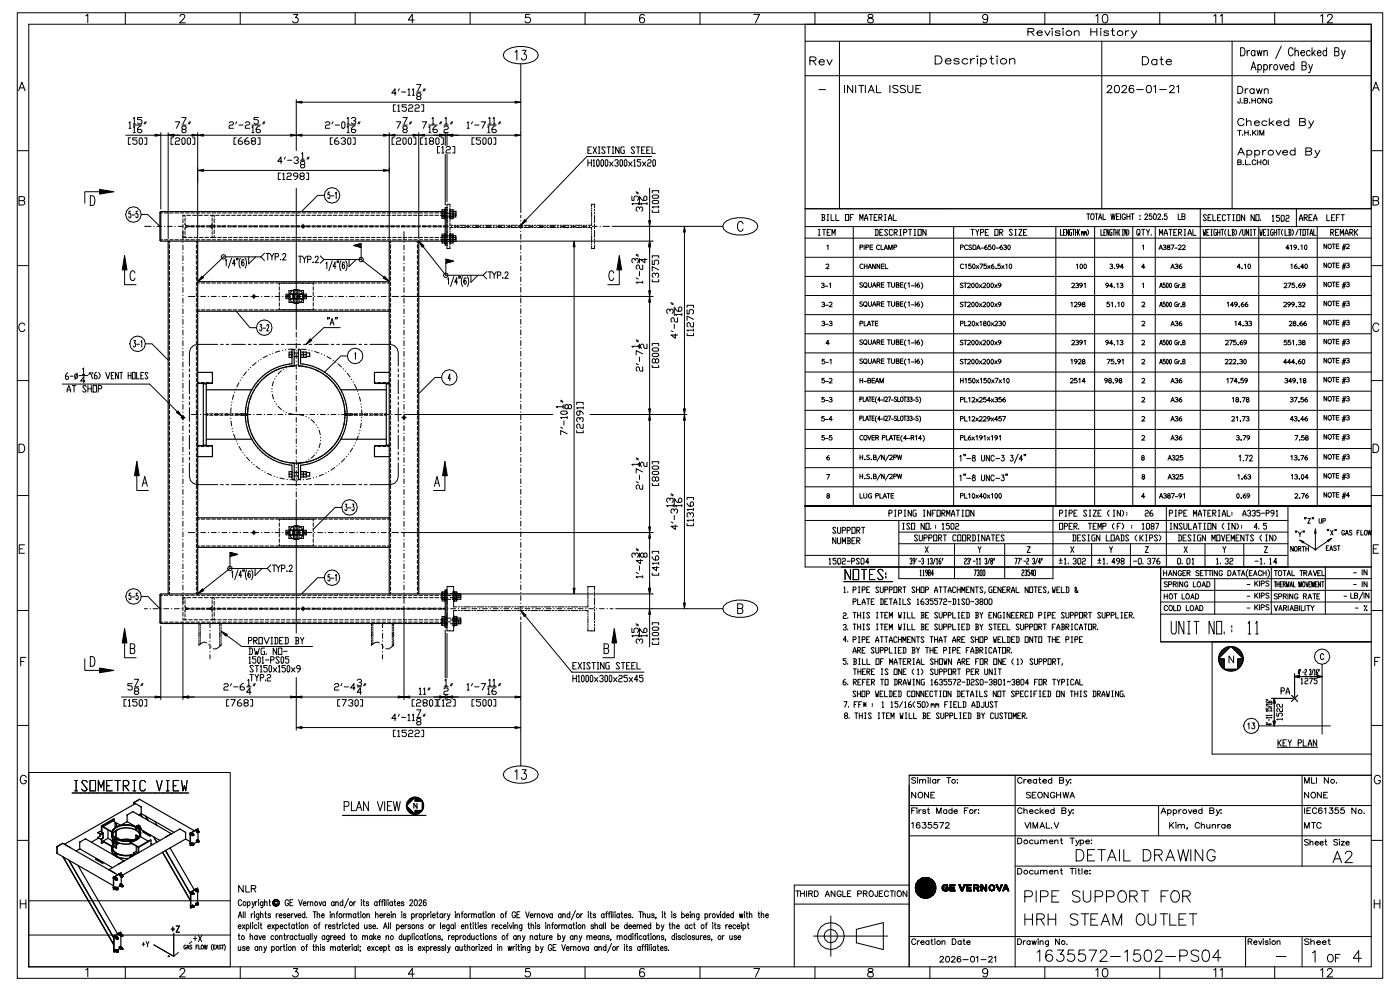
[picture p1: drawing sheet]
<svg xmlns="http://www.w3.org/2000/svg" width="297mm" height="210mm" viewBox="0 0 297 210" stroke-linecap="round" stroke-linejoin="round" font-family="sans-serif">
<g fill="none" stroke="#000" stroke-width=".21">
<path d="M3.7 2.7h289.3v204.6h-289.3zM4 19.2l.6-1.8 .7 1.8M4.2 18.6h.9M6.1 5.1h284.5v199.8h-284.5zM18.2 3.4l.4-.4v1.8M26.6 2.7v2.4M38.1 3.5l.4-.5 .6 .2a.56 .56 0 0 1-.2 .8l-.8 .8h1.2M50.9 2.7v2.4M62.2 3h.9l-.5 .7a.6 .6 0 0 1 .5 1 .6 .6 0 0 1-1.1-.2M75.3 2.7v2.4M83.9 19.7h-.9l.7-.9v1.4M84.6 18.8l-.2 .5"/>
<path d="M85.1 19.5h.9M86.5 19l.2-.2v1.4M87.4 19l.2-.2v1.4M87.8 4.2h-1.3l.9-1.2v1.8M88.3 17.9h.9l-.7 1.4M88.3 19.5h.9M89.9 18.8l-.2 .5M90.1 18.8l-.2 .5M99.6 2.7v2.4M106.9 11.1a5.6 5.6 0 0 1 7 0l.2 .6-.2 .6a5.6 5.6 0 0 1-7 0l-.3-.6zM109.1 11l.4-.3v2M110.4 13.5v31.5"/>
<path d="M110.6 10.7h.9l-.5 .7a.61 .61 0 0 1 .5 1 .61 .61 0 0 1-1-.1M112.3 3h-.9l-.1 .8a.63 .63 0 0 1 1 0 .63 .63 0 0 1-.1 1 .63 .63 0 0 1-.9-.3M124 2.7v2.4M136.5 3.3a.52 .52 0 0 0-.7-.2 1.03 1.03 0 0 0 .3 1.7 .56 .56 0 0 0 .5-.5 .56 .56 0 0 0-.5-.6 .56 .56 0 0 0-.6 .5M148.3 2.7v2.4M159.7 3h1.2l-.8 1.8M170.6 5.1v115h120M171.6 12.9l1.1-.1 .2-.4-.4-.4h-.9v1.8M172.3 12.9l.6 .9M172.7 2.7v2.4M173.5 19h1.4M173.6 13.1h1.1a.59 .59 0 0 0-.8-.4 .59 .59 0 0 0-.3 .9 .59 .59 0 0 0 .9 .1l.2-.2"/>
<path d="M175.2 12.6l.6 1.2 .5-1.2M177.9 8.7v35.5M179 18.1v1.5M180.7 18.1v1.5l-1.1-1.5v1.5M181.3 18.1v1.5M182 18.1h1.1M182.5 18.1v1.5M183.4 18.1v1.5M184 19.6l.6-1.5 .7 1.5M184 3.1a.36 .36 0 0 0 .2 .6 .64 .64 0 0 1 .7 .3 .64 .64 0 0 1 0 .8h-.6a.52 .52 0 0 1-.4-.5 .52 .52 0 0 1 .5-.5l.3-.1a.36 .36 0 0 0 .2-.6zM184.2 19.1h.8M185.7 18.1v1.5h1"/>
<path d="M188.6 18.1v1.5M190.3 18.3a.64 .64 0 0 0-1.1 .2l1.1 .7v.2l-.4 .2-.7-.2M191.9 18.3a.64 .64 0 0 0-1.1 .2l1.1 .7v.2l-.4 .2-.7-.2M192.4 18.1v1.1a.56 .56 0 0 0 .5 .4 .56 .56 0 0 0 .6-.4v-1.1M194.1 18.8h.6M195.1 18.1h-1v1.5h1M197.1 2.7v2.4M198.2 11.8h.7a.87 .87 0 0 1 .7 .9 .87 .87 0 0 1-.7 .9h-.7zM200.3 12.9h1.2a.62 .62 0 0 0-.8-.5 .62 .62 0 0 0-.3 .9 .62 .62 0 0 0 .9 .2l.2-.2M203.3 12.7a.73 .73 0 0 0-1.2 0l.4 .2 .7 .2 .1 .2a.73 .73 0 0 1-1.2 0M205.1 12.7a.66 .66 0 0 0-1-.2 .66 .66 0 0 0 0 1 .66 .66 0 0 0 1-.2M205.7 12.4v1.2"/>
<path d="M206.5 12.4a.68 .68 0 0 0-.8 .5M207 11.9h.2zM207.1 12.4v1.2M207.8 12.7a.66 .66 0 0 1 1-.2 .66 .66 0 0 1 0 1 .66 .66 0 0 1-1-.2M207.8 12.4v1.7M209.3 3.6a.56 .56 0 0 1-.7 .5 .56 .56 0 0 1-.3-.9 .56 .56 0 0 1 .9 .1 1.25 1.25 0 0 1-.4 1.5h-.4l-.1-.2M209.8 12.4h.7M210.1 11.8v1.4l.1 .3 .4 .1M211.2 11.9h.2zM211.3 12.4v1.2M213.9 12.7a.78 .78 0 0 1 1.1-.2l.1 1.1M213.9 12.4v1.2"/>
<path d="M217.8 6.7h1.1l.2-.4-.4-.3h-.9v1.5M218.5 6.7l.6 .8M219.8 7h1.1a.56 .56 0 0 0-.8-.5 .56 .56 0 0 0-.3 .8 .56 .56 0 0 0 .9 .2l.2-.2M221.4 2.7v2.4M221.4 6.5l.6 1 .5-1M222.9 6.1h.2zM223 6.5v1M224.6 6.7l-.3-.2-.6 .1v.3l.8 .2 .1 .2-.3 .2h-.6l-.1-.2M225.2 6.1h.2zM225.3 6.5v1M227.7 6.8a.72 .72 0 0 1 .9-.2l.1 .9M227.7 6.5v1"/>
<path d="M231.2 6v1.5M231.2 6.7h1.2M232.2 3.4l.4-.4v1.8M232.4 6v1.5M233.2 6.1h.2zM233.3 6.5v1M233.5 8.7v35.5M233.8 3.1a.58 .58 0 0 1 .9 .3 .91 .91 0 0 1-.6 1.4 1.15 1.15 0 0 1-.3-1.7zM234.6 18.5l.4-.4h.3l.3 .3-.3 .5-.7 .7h1.1M234.9 6.7l-.3-.2-.6 .1v.3l.8 .2 .1 .2-.3 .2h-.6l-.1-.2M235.5 6.5h.6M235.8 6v1.2v.3h.4"/>
<path d="M236.4 18.2a.55 .55 0 0 1 .8 .2v.4a.67 .67 0 0 1-.6 .8 .94 .94 0 0 1-.2-1.4zM237.8 18.5l.3-.4h.3l.3 .3-.2 .5-.8 .7h1.1M238.5 6.5v1M239.3 6.5a.61 .61 0 0 0-.8 .5M239.8 6.5l.6 1M240.2 18.3v-.1a.55 .55 0 0 0-.8 .2 .87 .87 0 0 0 .4 1.2 .5 .5 0 0 0 .5-.4 .5 .5 0 0 0-.5-.6 .5 .5 0 0 0-.5 .5M240.9 19h1.4M240.9 6.5l-.8 1.5h-.4M242.1 12h.6a.89 .89 0 0 1 .7 .9 .89 .89 0 0 1-.7 .8h-.6zM243.1 18.2a.55 .55 0 0 1 .8 .2l.1 .4a.67 .67 0 0 1-.6 .8 .94 .94 0 0 1-.3-1.4zM244.5 18.4l.4-.3v1.5M245.2 12.8a.61 .61 0 0 0-1-.1 .61 .61 0 0 0 0 .9 .61 .61 0 0 0 1-.1"/>
<path d="M245.2 12.6v1.1M245.7 19h1.5M245.8 2.7v2.4M245.8 12.6h.7M246.1 12v1.4l.1 .2 .4 .1M247.1 13.1h1.1a.59 .59 0 0 0-.8-.4 .59 .59 0 0 0-.2 .8 .59 .59 0 0 0 .8 .1l.2-.1M247.9 18.5l.3-.4h.3l.3 .3-.2 .5-.8 .7h1.1M249.4 18.4l.4-.3v1.5M257.2 3.4l.4-.4v1.8M258.6 3.4l.4-.4v1.8M261.1 8.7v35.5M262.3 18.3h.5a.8 .8 0 0 1 .6 .8 .8 .8 0 0 1-.6 .7h-.5z"/>
<path d="M262.9 10.1a.92 .92 0 0 1 1 .6 .92 .92 0 0 1-.3 1.1h-.7zM263.9 18.8v1M264.3 10.7v1.1M264.5 18.8a.5 .5 0 0 0-.6 .4M264.8 10.7a.47 .47 0 0 0-.5 .5M265.1 14.8l.5-1.7 .6 1.7M265.3 14.2h.7M265.8 19a.5 .5 0 0 0-.8-.1 .5 .5 0 0 0 0 .8 .5 .5 0 0 0 .8-.1M265.8 18.8v1M265.9 10.9a.38 .38 0 0 0-.3-.2 .38 .38 0 0 0-.4 .2v.4a.46 .46 0 0 0 .5 .5l.2-.2M265.9 10.7v1.1M266.3 18.8l.3 1 .3-1 .3 1 .3-1"/>
<path d="M266.4 10.7l.3 1.1 .2-1.1 .3 1.1 .3-1.1M266.6 13.9a.38 .38 0 0 1 .3-.2 .38 .38 0 0 1 .4 .2l.1 .4a.47 .47 0 0 1-.6 .5l-.2-.2M266.6 13.7v1.7M267.8 13.9l.1-.1a.36 .36 0 0 1 .6 .1l.1 .4a.47 .47 0 0 1-.5 .5l-.3-.2M267.8 13.7v1.7M267.8 11l.4-.3 .3 .1 .1 1M267.8 10.7v1.1M267.9 19.1l.4-.3 .4 .1 .1 .9M267.9 18.8v1M269.1 13.7v1.1M269.6 13.7a.47 .47 0 0 0-.5 .5M270.1 13.8a.51 .51 0 0 1 .7 .5 .51 .51 0 0 1-.7 .4l-.2-.4z"/>
<path d="M270.1 2.7v2.4M271.2 13.7l.4 1.1 .4-1.1M271.5 9.8l-1.2 2.6M272.2 14.2h.8l-.1-.4a.36 .36 0 0 0-.6 .1l-.1 .4a.47 .47 0 0 0 .6 .5l.2-.2M274 10.5a.51 .51 0 0 0-.6-.4 .51 .51 0 0 0-.4 .7v.4a.51 .51 0 0 0 .4 .6 .51 .51 0 0 0 .6-.4M274.2 13.9a.38 .38 0 0 0-.4-.2 .38 .38 0 0 0-.3 .2l-.1 .4a.47 .47 0 0 0 .5 .5l.3-.2M274.2 13.1v1.7M274.4 11l.4-.3 .3 .1v1M274.4 10.1v1.7M275.7 11.2h.8l-.2-.4a.37 .37 0 0 0-.6 .1v.4a.46 .46 0 0 0 .5 .5l.3-.2M275.9 13.9h.6l.3 .2v.4l-.3 .3h-.6v-1.7h.6l.3 .2v.3l-.3 .3M277.4 13.7l.3 1.1"/>
<path d="M277.6 10.9a.38 .38 0 0 0-.3-.2 .38 .38 0 0 0-.4 .2v.4a.47 .47 0 0 0 .5 .5l.2-.2M278 10.1v1.7M278.1 13.7l-.5 1.6-.3 .1M278.3 11.2l.5 .6M278.7 10.7l-.7 .8M279.2 11.2h.7l-.1-.4a.52 .52 0 0 0-.6 .5 .52 .52 0 0 0 .6 .5l.1-.2M279.9 3.4l.4-.4v1.8M281.1 10.9a.38 .38 0 0 0-.3-.2 .38 .38 0 0 0-.4 .2l-.1 .4a.47 .47 0 0 0 .6 .5l.2-.2M281.1 10.1v1.7M281.3 3.5l.4-.5 .6 .2a.56 .56 0 0 1-.2 .8l-.9 .8h1.2M282.8 10.9h.6l.3 .2 .1 .4-.4 .3h-.6v-1.7h.6l.3 .2 .1 .3-.4 .3M284.3 10.7l.4 1.1"/>
<path d="M285.1 10.7l-.6 1.6-.3 .1M290.6 16h-120M290.6 8.7h-120M290.9 19.2l.7-1.8 .7 1.8M291.1 18.6h.9M3.7 31.9h2.4M26.7 28.7h6.2M27.3 26l.3-.2v1.4M27.3 27.2h.5M27.7 29.2h-.5v1.4h.5M28.2 25.1l.3-.2v1.4M28.2 27l.3-.3v1.4"/>
<path d="M28.2 26.5h1.9M28.2 26.3h.5M28.2 28.1h.5M29 29.2h-.9v.5h.7l.2 .2v.4l-.2 .3h-.4l-.3-.3M29.5 29.4l.2-.2 .5 .2v.9l-.2 .3-.5-.3zM29.8 26.7h-.2l-.4 .5v.7l.2 .2h.4l.3-.2-.3-.5h-.6M30.1 24.9h-.9v.5h.6l.3 .2v.4l-.3 .3h-.4l-.2-.3M30.6 29.2h.5v1.4h-.5M30.8 25.8l-.3 .5M31 25.8l-.2 .5M34.1 28.7h1.5M34.1 28.1v16.2"/>
<path d="M35.6 28.1v22.4M36.7 29.2h-.5v1.4h.5M36.9 28.7h3.8M37.2 25.8h.9l-.7 1.4M37.2 29.4l.2-.2h.4l.3 .2-.3 .5h-.4l-.2 .2v.5h.9M38.5 24.9h1l-.7 1.4M38.5 29.4l.3-.2 .4 .2v.9l-.2 .3-.5-.3zM38.5 26.5h1M38.8 27.4l-.3-.2 .3-.5h.4l.3 .3-.3 .4h-.4l-.3 .2 .3 .5h.4l.3-.2-.3-.5M39.7 29.4l.2-.2 .5 .2v.9l-.3 .3-.4-.3zM40.1 25.8l-.2 .5M40.4 25.8l-.3 .5"/>
<path d="M40.8 29.2h.5v1.4h-.5M41.9 28.1v22.4M43.1 28.7h18.5M43.1 36.1h38.2M48.6 26l.2-.2h.4l.3 .2-.3 .5h-.4l-.2 .2v.5h.9M50 29.2h-.4v1.4h.4M50.2 25.8l-.3 .5M50.6 26.5h.9M51.2 29.2h-.2l-.5 .5v.6l.2 .3h.5l.2-.3-.2-.4h-.7M52 26l.2-.2h.5l.2 .2-.2 .5h-.5l-.2 .2v.5h.9M52.6 29.2h-.3l-.4 .5v.6l.2 .3h.5l.2-.3-.2-.4h-.7M53.4 27l.2-.3v1.4"/>
<path d="M53.4 26.5h1.8M53.4 28.1h.4M53.5 29.9l-.2-.2 .2-.5h.4l.3 .2-.3 .5h-.4l-.2 .2 .2 .5h.4l.3-.3-.3-.4M54.6 29.2h.5v1.4h-.5M54.7 24.9h-.9v.5h.7l.2 .2v.4l-.2 .3h-.4l-.3-.3M55 26.7h-.3l-.4 .5v.7l.2 .2h.5l.2-.2-.2-.5h-.7M55.9 25.8l-.2 .5M56.1 25.8l-.2 .5M59.4 36.7h-.4v1.3h.4M59.8 34.2h-.9l.7-.9v1.3M59.9 36.9l.2-.2v1.3M59.9 38h.5"/>
<path d="M60.5 33.3l-.3 .4M60.8 36.9l.2-.2h.5l.2 .2-.2 .4h-.5l-.2 .3v.4h.9M60.9 34h.9M62.3 33.5l.2-.2h.5l.2 .2v.2l-.4 .3M62.8 21.1v10.8M62.8 39.9v29.9M63 34l.2 .2-.2 .4h-.5l-.2-.2M63.1 37.3h-.7l-.2-.2 .2-.4h.5l.2 .2v.7l-.5 .4h-.2M63.7 34h.9M63.8 37.3l-.2-.4 .2-.2h.5l.2 .4-.9 .5 .2 .4h.5l.2-.2-.2-.5M63.9 32.6l.2-.3v1.4M63.9 34.9l-.2-.3 .2-.4h.5l.2 .4-.2 .3h-.5l-.2 .4 .2 .3h.5l.2-.3-.2-.4"/>
<path d="M63.9 33.7h.5M64 28.7h17.3M64 21.7h45.2M64.9 36.7h.5v1.3h-.5M65.3 33.3l-.2 .4M65.5 33.3l-.2 .4M69 26l.2-.2h.5l.2 .2-.2 .5h-.5l-.2 .2v.5h.9M70.5 29.2h-.5v1.4h.5M70.6 25.8l-.3 .5M71 26.5h.9M71.6 29.2h-.2l-.5 .5v.6l.2 .3h.5l.2-.3-.2-.4h-.7M72.3 29.4l.2-.2h.5l.2 .2v.3l-.5 .2"/>
<path d="M72.4 26l.2-.2 .5 .2v1l-.2 .2-.5-.2zM73 29.9l.2 .2-.2 .5h-.5l-.2-.3M73.6 25.1l.2-.2v1.4M73.6 27l.2-.3v1.4M73.6 26.5h1.8M73.6 26.3h.4M73.6 28.1h.4M73.7 29.4l.2-.2 .5 .2v.9l-.3 .3-.4-.3zM74.5 25.1l.2-.2h.5l.2 .5-.5 .2M74.8 29.2h.5v1.4h-.5M75.2 25.6l.2 .2-.2 .5h-.5l-.2-.3M75.2 26.7h-.3l-.4 .5v.7l.2 .2h.5l.2-.2-.2-.5h-.7"/>
<path d="M76.1 25.8l-.3 .5M76.3 25.8l-.2 .5M82.5 28.1v22.4M83.5 29.2h-.4v1.4h.4M83.7 28.7h3.8M83.8 22.2h-.4v1.4h.4M84 25.8h.9l-.7 1.4M84 29.4l.2-.2h.5l.2 .2-.2 .5h-.5l-.2 .2v.5h.9M84.3 22.4l.2-.2v1.4M84.3 23.6h.4M85.4 24.9h.9l-.7 1.4M85.4 29.4l.2-.2 .5 .2v.9l-.3 .3-.4-.3z"/>
<path d="M85.4 26.5h.9M85.6 27.4l-.2-.2 .2-.5h.5l.2 .3-.2 .4h-.5l-.2 .2 .2 .5h.5l.2-.2-.2-.5M86.1 22.2h-.9v.5h.7l.2 .2v.5l-.2 .2h-.5l-.2-.2M86.5 20.2h.4M86.5 29.4l.3-.2 .4 .2v.9l-.2 .3-.5-.3zM86.6 22.4l.2-.2h.5l.2 .2-.2 .5h-.5l-.2 .2v.5h.9M87 25.8l-.2 .5M87.2 25.8l-.2 .5M87.4 20.2h.4M87.7 29.2h.4v1.4h-.4M88 22.4l.2-.2h.4l.3 .2-.3 .5h-.4l-.2 .2v.5h.9M88.5 20.4l-.2-.2 .2-.5h.5l.2 .3-.2 .4h-.5l-.2 .2 .2 .5h.5l.2-.2-.2-.5"/>
<path d="M88.7 28.1v22.4M89.3 22.2h.5v1.4h-.5M89.5 25.8h.9l-.7 1.4M89.6 29.2h-.5v1.4h.5M90 28.7h3.1M90.1 29.4l.2-.2v1.4M90.1 30.6h.4M90.9 27l.2-.3v1.4M90.9 26.5h1.8M90.9 28.1h.4M91.2 29.9l-.2-.2 .2-.5h.5l.2 .2-.2 .5h-.5l-.2 .2 .2 .5h.5l.2-.3-.2-.4M91.5 25.1l.3-.2v1.4"/>
<path d="M91.5 26.3h.5M92.4 29.4l.2-.2 .4 .2v.9l-.2 .3-.4-.3zM92.5 26.7h-.3l-.4 .5v.7l.2 .2h.5l.2-.2-.2-.5h-.7M93.2 31h-.5v1.4h.5M93.4 25.8l-.2 .5M93.5 29.2h.5v1.4h-.5M93.6 25.8l-.2 .5M93.6 31.3l.3-.3v1.4M93.6 32.4h.5M94.1 27l.2-.3h.5l.2 .3-.2 .4h-.5l-.2 .2v.5h.9M94.1 26.5h.9M94.3 25.1l.2-.2v1.4"/>
<path d="M94.3 26.3h.5M94.4 28.7h.3M94.4 28.1v2.7M94.4 32.7v10.7M94.5 31.3l.3-.3h.4l.3 .3-.3 .4h-.4l-.3 .3v.4h1M94.7 28.1v2.7M94.7 32.7v10M95.7 25.8l-.2 .5M95.9 31h.5v1.4h-.5M95.9 25.8l-.2 .5M95.9 28.7h13.3M99 26l.2-.2v1.4"/>
<path d="M99 27.2h.4M100.1 25.8l-.2 .5M100.5 29.2h-.5v1.4h.5M100.6 26.5h.9M101.9 29.2h-1v.5h.7l.3 .2v.4l-.3 .3h-.4l-.3-.3M102 25.8h.9l-.7 1.4M102.3 29.4l.2-.2 .5 .2v.9l-.2 .3-.5-.3zM103.3 27l.3-.3v1.4M103.3 26.5h1.9M103.3 28.1h.5M103.5 29.4l.2-.2 .5 .2v.9l-.3 .3-.4-.3zM103.6 25.1l.2-.2v1.4"/>
<path d="M103.6 26.3h.4M104.5 25.1l.2-.2v1.4M104.5 26.3h.5M104.6 29.2h.5v1.4h-.5M105 26.7h-.3l-.4 .5v.7l.2 .2h.5l.2-.2-.2-.5h-.7M105.9 25.8l-.3 .5M106.1 25.8l-.2 .5M124.6 33.8v1.4M124.6 34.5h.7M124.6 31.8h.4M125.3 31.1h-.7v1.4h.7M125.3 33.8v1.4"/>
<path d="M125.7 34.1l.2-.3v1.4M125.7 35.2h.4M125.7 31.1l.7 1.4M126.4 31.1l-.7 1.4M126.6 33.8l.4 .3v.9l-.2 .2-.4-.2v-.9zM126.8 32.5h.4M126.8 31.1h.4M127 31.1v1.4M127.5 33.8l.4 .3v.9l-.2 .2-.4-.2v-.9zM128.3 31.4l-.2-.3h-.4l-.2 .3 .8 .9-.2 .2h-.4l-.2-.2M128.4 33.8l.4 .3v.9l-.2 .2-.3-.2v-.9zM128.6 31.1h.8"/>
<path d="M129 31.1v1.4M129.2 34.3l.7 .9M129.7 32.5h.4M129.7 31.1h.4M129.9 34.3l-.7 .9M129.9 31.1v1.4M130.3 34.1l.2-.3h.3l.2 .3-.2 .4h-.2M130.8 34.5l.2 .2-.2 .5h-.3l-.2-.2M131.2 31.1v1.4l-.7-1.4v1.4M131.6 33.8l.3 .3v.9l-.2 .2-.3-.2v-.9zM132.3 31.1h-.6l-.1 .3v.9l.1 .2h.6v-.7h-.2M132.5 33.8l.3 .3v.9l-.1 .2-.4-.2v-.9z"/>
<path d="M133.2 34.3l.7 .9M133.9 34.3l-.7 .9M134.3 34.1l.2-.3v1.4M134.3 35.2h.4M134.5 31.4l-.2-.3h-.4l-.1 .3 .7 .9-.2 .2h-.4l-.1-.2M134.9 31.1h.7M135.2 31.1v1.4M135.8 33.8h-.8v.5h.6l.2 .2v.5l-.2 .2h-.4l-.2-.2M136 31.8h.3M136.1 34.3l.8 .9M136.7 31.1h-.7v1.4h.7M136.9 34.3l-.8 .9"/>
<path d="M137.1 31.8h.3M137.2 34.1l.2-.3h.4l.2 .3-.2 .4h-.4l-.2 .2v.5h.8M137.7 39.9v6.9M137.8 31.1h-.7v1.4h.7M138.1 33.2h-13.7l-13 13.5M138.2 31.1v1.4h.7M138.5 33.8l.4 .3v.9l-.2 .2-.4-.2v-.9zM262.3 32.9l.7-1.6 .7 1.6M262.3 34.4l.7 .1v.2l-.2 .2h-.5v-1l.7 .1v.3l-.2 .1M262.3 27.6h.7M262.6 32.3h.9M262.7 27.6v1.1"/>
<path d="M262.8 20.8v1h-.4l-.1-.3M263.2 21.8h.1M263.3 28.6h.1M263.5 34.8v.1M263.6 25.5a.73 .73 0 0 0-1.1-.2 .73 .73 0 0 0 0 1.1 .73 .73 0 0 0 1.1-.1M263.7 21.3l.7 .1v.3l-.3 .2h-.4v-1.1l.7 .1v.2l-.3 .2M263.8 27.6v1.1M263.8 28.1h.7M263.9 33.9v1h.7M264.2 25.9a.66 .66 0 0 1 .8-.2l.1 .9M264.2 25.1v1.5M264.2 32.1a.57 .57 0 0 1 .9-.2 .57 .57 0 0 1 0 .9 .57 .57 0 0 1-.9-.2"/>
<path d="M264.2 31.8v1.6M264.5 27.6v1.1M264.8 21.8h.1M264.9 34.8v.1M265 28.6h.1M265.3 20.8v1.1M265.3 21.3h.7M265.5 27.6v1.1M265.7 28.1l.5 .6M265.8 26h1.1a.54 .54 0 0 0-.7-.4 .54 .54 0 0 0-.3 .8 .54 .54 0 0 0 .8 .1l.2-.1M265.9 32.1a.57 .57 0 0 1 .9-.2 .57 .57 0 0 1 0 .9 .57 .57 0 0 1-.9-.2M265.9 31.8v1.6"/>
<path d="M266 20.8v1.1M266.1 34.1a.44 .44 0 0 0-.5-.2 .44 .44 0 0 0-.2 .6 .41 .41 0 0 0 .3 .4 .41 .41 0 0 0 .4-.2M266.2 27.6l-.7 .7M266.5 33.9v1M266.5 34.4h.7M266.6 27.6v1.1M267 28.7v-1.1l.4 1.1 .4-1.1v1.1M267.2 33.9v1M267.6 31.8v1.1M268.3 31.8a.58 .58 0 0 0-.7 .5M268.3 20.8v1.1l-.7-1.1v1.1M268.5 25.8a.57 .57 0 0 0-.9-.1 .57 .57 0 0 0 0 .8 .57 .57 0 0 0 .9-.1"/>
<path d="M268.8 33.9v1M269 25.1v1.5M269.3 26l.7 .6M269.6 21.1a.44 .44 0 0 0-.6-.2 .44 .44 0 0 0-.2 .6 .39 .39 0 0 0 .4 .4 .39 .39 0 0 0 .4-.4h-.3M269.9 25.6l-.9 .7M270.4 31.8l.5 1.1 .6-1.1M270.5 26h1a.54 .54 0 0 0-.7-.4 .54 .54 0 0 0-.3 .8 .54 .54 0 0 0 .9 .1l.1-.1M271.8 32.3h1.1a.54 .54 0 0 0-.8-.4 .54 .54 0 0 0-.2 .8 .54 .54 0 0 0 .8 .1l.2-.2M273.1 25.8a.57 .57 0 0 0-.8-.1 .57 .57 0 0 0 0 .8 .57 .57 0 0 0 .8-.1M273.1 25.1v1.5M274.4 32.1a.57 .57 0 0 0-.8-.2 .57 .57 0 0 0 0 .9 .57 .57 0 0 0 .8-.2M274.4 31.3v1.6"/>
<path d="M275.4 25.8l1.2 .2v.3l-.4 .3h-.8v-1.5l1.2 .1v.5l-.4 .1M276.7 32.1l1.2 .1 .1 .4-.5 .3h-.8v-1.6l1.2 .2v.4l-.4 .2M277.3 25.6l.6 1M278.4 25.6l-.8 1.4-.3 .1M278.7 31.8l.5 1.1M279.7 31.8l-.8 1.5-.3 .1M290.6 31.9h2.4M3.7 56.3h2.4M4 42.5h.8a.47 .47 0 0 1 .5 .5 .47 .47 0 0 1-.5 .5h-.8v-1.8h.8l.3 .1 .1 .4-.4 .3M19.1 41.5h.5a1.31 1.31 0 0 1 0 2.1h-.5zM21.1 40.6h-3.1v2.5M26.4 57.2v3.1h2.4"/>
<path d="M27.7 44.8h-.3v.5a.44 .44 0 0 1 .4 .3 .44 .44 0 0 1-.2 .6l-.3-.3M28 45.6h.6M28.6 57.9a.48 .48 0 0 0-.5-.5 .48 .48 0 0 0-.5 .5v1.1a.48 .48 0 0 0 .5 .5 .48 .48 0 0 0 .5-.5M29.2 44.8h-.3v.5a.44 .44 0 0 1 .4 .3 .44 .44 0 0 1-.2 .6l-.3-.3M29.9 45.5h1.4l2.6 2.5M30.6 48h1.4M32.6 48h.1M33.2 48h1.1M34.1 50.8h.4M34.1 45.1h.4M34.8 48h.1M34.8 50.8h.8"/>
<path d="M34.8 45.1h.8M35.5 48h1M35.9 51.8v.8M35.9 53v.7M35.9 54.1v.8M35.9 55.2v.8M35.9 56.4v.7M35.9 57.5v.8M35.9 58.6v.8M35.9 59.8v.7M35.9 51.1v.4M36 50.8h.7"/>
<path d="M36 45.1h.7M37.1 48h.1M37.1 50.8h.7M37.1 45.1h.7M37.7 48h1.1M38.2 50.8h.8M38.2 45.1h.8M38.8 48.7v.8M38.8 47.6v.8M38.8 46.4v.8M38.8 50.3h.8M38.8 49.1v1.6"/>
<path d="M38.8 51.3v.1M38.8 51.9v1.1M38.8 53.5v.1M38.8 54.2v1M38.8 55.8v.1M38.8 56.4v1.1M38.8 58v.1M38.8 58.7v1M39.2 49.1v.6M39.2 46.2v.7M39.2 45.9v-.3h-.4v.4M39.2 47.2l.1 .5 .8 .2"/>
<path d="M39.2 50v.3M39.3 48h.1M39.3 50.8h.8M39.3 45.1h.8M39.6 45.6h.8M40 50.3h.7M40 48h1M40.1 48.1l-.8 .1-.1 .5M40.4 47.9h.8M40.4 48.1h.8M40.4 50.8h.8M40.4 45.1h.8"/>
<path d="M40.8 45.6h.9M41.1 50.3h.8M41.6 47.9h.7M41.6 48.1h.7M41.6 48h.1M41.6 50.8h.7M41.6 45.1h.7M41.6 51.8v.8M41.6 53v.7M41.6 54.1v.8M41.6 55.2v.8M41.6 56.4v.7"/>
<path d="M41.6 57.5v.8M41.6 58.6v.8M41.6 59.8v.7M41.6 51.1v.4M41.9 60h.4M42.1 45.6h.8M42.2 48h1.1M42.3 50.3h.7M42.6 60h.8M42.7 47.9h.7M42.7 48.1h.7M42.7 50.8h.7"/>
<path d="M42.7 45.1h.7M43.3 45.6h.8M43.4 50.3h.8M43.8 60h.7M43.8 47.9h.7M43.8 48.1h.7M43.8 50.8h.8M43.8 45.1h.8M43.8 48h.1M44.5 48.1l.4 .1 .1 .5M44.5 48h1M44.5 45.6h.8"/>
<path d="M44.6 50.3h1.2M44.9 60h.8M44.9 47.9h.7M44.9 48.1h.7M44.9 50.8h.8M44.9 45.1h.8M45 46.2v.7M45 49.1v.6M45 45.6v.3M45 47.2l-.1 .5-.4 .2M45 50v.3M45.4 46.4v.8"/>
<path d="M45.4 47.6v.8M45.4 48.7v.8M45.4 45.6v.4M45.4 49.9v.4M45.7 45.6h.8M46 47.9h.8M46 48.1h.8M46 60h.8M46.1 50.8h.7M46.1 45.1h.7M46.1 48h.1M46.2 50.3h.7"/>
<path d="M46.7 48h1.1M46.8 45.6h.8M47.1 47.9h.8M47.1 48.1h.8M47.2 60h.7M47.2 50.8h.7M47.2 45.1h.7M47.3 50.3h.7M47.7 55.2l.2-.2v1.3M48 45.6h.7M48.2 47.9h.8M48.2 48.1h.8"/>
<path d="M48.3 60h.7M48.3 50.8h.8M48.3 45.1h.8M48.3 48h.1M48.4 50.3h.7M49 48h1M49.1 54.7l-.7 2.1M49.1 45.6h.8M49.4 47.9h.7M49.4 48.1h.7M49.4 60h.8M49.4 50.8h.8"/>
<path d="M49.4 45.1h.8M49.5 50.3h.8M49.9 55.9h-.6l.4-.9v1.3M50.2 54.8l-.1 .3M50.2 45.6h.8M50.4 54.8l-.1 .3M50.5 47.9h.7M50.5 48.1h.7M50.5 60h.8M50.6 50.8h.7M50.6 45.1h.7M50.6 48h.1"/>
<path d="M50.6 50.3h.8M50.9 54.7a2.11 2.11 0 0 0 0 2.1M51.2 48h1.1M51.4 45.6h.7M51.6 47.9h.7M51.6 48.1h.7M51.7 60h.7M51.7 55.2l-.2-.2a.94 .94 0 0 0 0 1.3 .41 .41 0 0 0 .2-.4 .41 .41 0 0 0-.4-.3l-.1 .3M51.7 50.8h.7M51.7 45.1h.7M51.8 50.3h.7M52 54.7a2.11 2.11 0 0 1 0 2.1"/>
<path d="M52.5 45.6h.8M52.7 54.4v1.5l1.5-1.5M52.7 47.9h.8M52.7 48.1h.8M52.8 60h.7M52.8 50.8h.8M52.8 45.1h.8M52.8 48h.1M52.9 50.3h.7M53.5 48h1M53.6 45.6h.8M53.8 47.9h.8"/>
<path d="M53.8 48.1h.8M53.9 60h.8M53.9 50.8h.8M53.9 45.1h.8M54 50.3h.8M54.8 45.6h.7M54.9 47.9h.8M54.9 48.1h.8M55 60h.8M55.1 50.8h.7M55.1 45.1h.7M55.1 48h.1"/>
<path d="M55.1 50.3h.8M55.3 54.4l.8 .8M55.3 54.4h-7.9l-4.4 4.3M55.7 48h1.1M55.9 45.6h.8M56.1 53.7l-.8 .7M56.1 47.9h.7M56.1 48.1h.7M56.2 60h.7M56.2 50.8h.7M56.2 45.1h.7M56.3 50.3h.7"/>
<path d="M56.4 53.7h.7M56.7 53.7v1.4M57 45.6h.8M57.2 47.9h.7M57.2 48.1h.7M57.2 53.7l.4 .7v.7M57.3 60h.8M57.3 50.8h.8M57.3 45.1h.8M57.3 48h.1M57.4 50.3h.7M58 48h1"/>
<path d="M58 53.7l-.4 .7M58.2 45.6h.7M58.3 47.9h.7M58.3 48.1h.7M58.3 54.4h.6v-.6l-.6-.1v1.4M58.4 60h.8M58.4 50.8h.8M58.4 45.1h.8M58.5 50.3h.7M59.3 45.6h.8M59.4 47.9h.7M59.4 48.1h.7"/>
<path d="M59.5 55v.1zM59.6 60h.7M59.6 50.8h.7M59.6 45.1h.7M59.6 48h.1M59.6 50.3h.8M59.9 54l.2-.3h.3l.2 .3-.2 .4-.5 .7h.7M60.3 48h1M60.4 45.6h.8M60.5 47.9h.8M60.5 48.1h.8M60.7 60h.7"/>
<path d="M60.7 50.8h.7M60.7 45.1h.7M60.7 50.3h.8M61.6 45.6h.7M61.6 47.9h.8M61.6 48.1h.8M61.8 60h.8M61.8 50.8h.8M61.8 45.1h.8M61.8 48h.1M61.9 50.3h.7M62.5 48h1"/>
<path d="M62.7 45.6h.8M62.7 47.9h.8M62.7 48.1h.8M62.9 60h.8M62.9 50.8h.8M62.9 45.1h.8M63 50.3h.7M63.2 54.3h.8M63.6 54.3v1.4M63.8 48h.9M63.8 45.6h.8M63.9 47.9h.7"/>
<path d="M63.9 48.1h.7M64.1 60h.7M64.1 50.8h.7M64.1 45.1h.7M64.1 47.7l-.2 .3 .2 .2M64.1 54.3l.4 .6v.8M64.1 50.3h.8M64.2 47.5v.9M64.4 47.7l.1 .3-.1 .2M64.8 48h1M64.9 54.3l-.4 .6M65 47.9h.7"/>
<path d="M65 45.6h.7M65 48.1h.7M65.2 55l.6-.1v-.6h-.6v1.4M65.2 50.8h.7M65.2 45.1h.7M65.2 60h.7M65.2 50.3h.8M66.1 47.9h.7M66.1 48.1h.7M66.1 45.6h.8M66.3 50.8h.8M66.3 45.1h.8"/>
<path d="M66.3 60h.8M66.3 55.5v.2zM66.3 48h.1M66.4 50.3h.7M66.8 54.6l.2-.3h.3l.1 .2-.1 .5-.5 .7h.7M67 48h1M67.2 47.9h.8M67.2 48.1h.8M67.2 45.6h.8M67.4 50.8h.8M67.4 45.1h.8M67.5 60h.7"/>
<path d="M67.5 50.3h.7M67.9 54.2l.7 .8M68.3 47.9h.8M68.3 48.1h.8M68.4 45.6h.7M68.6 50.8h.7M68.6 45.1h.7M68.6 60h.7M68.6 48h.1M68.6 50.3h.8M68.6 55l-.7 .8M68.6 55h7.9"/>
<path d="M68.7 41.4h-1.4l-3.4 3.4M69.1 55.8l.2-.3v1.4M69.3 48h1M69.4 47.9h.8M69.4 48.1h.8M69.5 45.6h.8M69.7 50.8h.7M69.7 45.1h.7M69.7 60h.8M69.7 50.3h.8M69.9 40.7h-.4v.5a.44 .44 0 0 1 .5 .4 .44 .44 0 0 1-.3 .5l-.2-.3M70.2 41.5h.6"/>
<path d="M70.4 55.3l-.7 2.1M70.6 47.9h.7M70.6 48.1h.7M70.6 45.6h.8M70.8 50.8h.8M70.8 45.1h.8M70.8 60h.8M70.8 48h.1M70.9 50.3h.7M71.1 41l.1-.3v1.4M71.2 56.5h-.6l.4-1v1.4M71.5 55.3l-.1 .4"/>
<path d="M71.5 48h1M71.7 47.9h.7M71.7 48.1h.7M71.7 55.3v.4M71.8 45.6h.7M71.9 50.8h.8M71.9 45.1h.8M72 60h.7M72 50.3h.7M72.3 55.3a2.11 2.11 0 0 0 0 2.1M72.8 47.9h.7M72.8 48.1h.7"/>
<path d="M72.9 45.6h.8M73 55.7l-.2-.2a.94 .94 0 0 0 0 1.4 .41 .41 0 0 0 .2-.4 .41 .41 0 0 0-.4-.4l-.1 .4M73.1 50.8h.7M73.1 45.1h.7M73.1 60h.7M73.1 48h.1M73.1 50.3h.7M73.3 55.3a2.11 2.11 0 0 1 0 2.1M73.8 48h1M73.9 47.9h.7M73.9 48.1h.7M74 55v1.5l1.5-1.5"/>
<path d="M74 45.6h.8M74.2 50.8h.7M74.2 45.1h.7M74.2 60h.8M74.2 50.3h.8M75 47.9h.8M75 48.1h.8M75.2 45.6h.7M75.3 50.8h.8M75.3 45.1h.8M75.3 60h.8M75.3 50.3h.8"/>
<path d="M75.3 48h.1M76 48h1M76.1 47.9h.8M76.1 48.1h.8M76.3 45.6h.8M76.4 50.8h.8M76.4 45.1h.8M76.5 50.3h.7M76.5 60h.7M76.5 51.6l-1.6 .4 1.6 .4v2.6M76.5 55l4.8 3.7M77.2 47.9h.8"/>
<path d="M77.2 48.1h.8M77.4 45.6h.8M77.6 50.8h.7M77.6 45.1h.7M77.6 50.3h.7M77.6 48h.1M77.6 60h.8M78.3 48h1M78.4 47.9h.7M78.4 48.1h.7M78.6 45.6h.7M78.7 50.8h.7"/>
<path d="M78.7 45.1h.7M78.7 50.3h.8M78.7 60h.8M79.5 47.9h.7M79.5 48.1h.7M79.7 45.6h.8M79.8 50.8h.8M79.8 45.1h.8M79.8 50.3h.8M79.8 48h.2M79.9 60h.7M80.5 48h1"/>
<path d="M80.6 47.9h.7M80.6 48.1h.7M80.8 45.6h.8M80.9 50.8h.8M80.9 45.1h.8M81 50.3h.7M81 60h.7M81.7 47.9h.8M81.7 48.1h.8M82 45.6h.7M82.1 50.8h.7M82.1 45.1h.7"/>
<path d="M82.1 50.3h.7M82.1 48h.1M82.1 60h.4M82.8 48h1M82.8 51.8v.8M82.8 53v.7M82.8 54.1v.8M82.8 55.2v.8M82.8 56.4v.7M82.8 57.5v.8M82.8 58.6v.8M82.8 59.8v.7"/>
<path d="M82.8 51.1v.4M82.8 47.9h.8M82.8 48.1h.8M83.1 45.6h.8M83.2 50.8h.7M83.2 45.1h.7M83.2 50.3h.8M83.9 47.9h.8M83.9 48.1h.8M84.2 45.6h.8M84.3 50.8h.8M84.3 45.1h.8"/>
<path d="M84.3 50.3h.8M84.3 48h.2M85 48h1M85.1 47.9h.7M85.1 48.1h.7M85.4 45.6h.7M85.4 50.8h.8M85.4 45.1h.8M85.4 50.3h.8M85.6 49.1v1.6M85.6 51.3v.1M85.6 51.9v1.1"/>
<path d="M85.6 53.5v.1M85.6 54.2v1M85.6 55.8v.1M85.6 56.4v1.1M85.6 58v.1M85.6 58.7v1M86.2 47.9h.7M86.2 48.1h.7M86.5 45.6h.8M86.6 50.8h.7M86.6 45.1h.7M86.6 50.3h.7"/>
<path d="M86.6 48h.1M87.3 48h1M87.3 47.9h.7M87.3 48.1h.7M87.6 45.6h.8M87.7 50.8h.7M87.7 45.1h.7M87.7 50.3h.7M88.4 47.9h.7M88.4 48.1h.7M88.5 51.8v.8M88.5 53v.7"/>
<path d="M88.5 54.1v.8M88.5 55.2v.8M88.5 56.4v.7M88.5 57.5v.8M88.5 58.6v.8M88.5 59.8v.7M88.5 51.1v.4M88.8 45.6h.7M88.8 50.8h.8M88.8 45.1h.8M88.8 50.3h.8M88.9 48h.1"/>
<path d="M89.5 47.9h.8M89.5 48.1h.8M89.5 48h1M89.6 52.2l4.9 6.1M89.9 45.6h.8M89.9 50.8h.8M89.9 45.1h.8M89.9 50.3h.8M90.6 47.9h.8M90.6 48.1h.8M91 45.6h.8M91.1 50.8h.7"/>
<path d="M91.1 45.1h.7M91.1 50.3h.7M91.1 48h.1M91.7 47.9h.8M91.7 48.1h.8M91.8 48h1M92.2 45.6h.7M92.2 50.8h.7M92.2 45.1h.7M92.2 50.3h.7M92.9 47.9h.7M92.9 48.1h.7"/>
<path d="M93.3 45.6h1.1M93.3 50.3l1.4 .1M93.3 50.8h1.1M93.3 45.1h1.1M93.4 48h.1M93.7 50.7h.5M93.7 45.2h.5M93.7 44.8h.7M93.7 51.1h.7M94 47.9h.4M94 48.1h.4M94 48h1"/>
<path d="M94.2 49.6v.4h-.5M94.2 45.9h-.5v.4h.5M94.2 46l.2 .4M94.2 44.8h.2M94.4 50h1M94.4 50.8h1M94.4 49.6h-.7v.4M94.4 45.2h1M94.4 46h1M94.4 45.1h.3M94.4 50.9h.3M94.4 45.6h.3"/>
<path d="M94.4 45.7h.3M94.4 50.2h.3M94.4 51.3h.3v.3M94.4 44.4h.3M94.4 51.5h.3M94.4 46.1h.3M94.4 49.8h.3M94.5 54.9l1.6 .4-1.6 .5v2.5M94.5 58.3h7.9M94.7 48.8v1.5M94.7 45.6v1.6M94.7 51.9v.8h.7v-.6"/>
<path d="M94.7 44.4v.3h-.3M94.7 45v.3M94.7 47.5v.3M94.7 48.1v.4M94.7 50.6v.3M94.8 59.1l.2-.2v1.3M94.9 51.1h43.3M95.1 45.6h.4M95.1 50.4h.4M95.4 45v1.1M95.4 49.9v1.1M95.4 43.8v-.5h-.7v.7"/>
<path d="M95.4 44.1v.2M95.4 44.5v.2M95.4 45.3v-.5l.1 .5M95.4 45.8v.7M95.4 46.7v.3M95.4 47.2v.5h.6M95.4 49v.2M95.4 49.4v.3M95.4 51.2v.2M95.4 51.7v.2M95.5 45.8v.6h-.1M95.5 50h.1"/>
<path d="M95.5 44.8h.5v1.1M95.5 49.6v.5M95.5 50.6v.5M95.5 45.2h1.1v.4M95.6 48h.1M96 50v1.1h-2.3M96 48.2h-.6v.6M96.2 58.6l-.7 2.1M96.3 48h1M96.3 47.7h.3M96.3 48.2h.3M96.6 50.4v.4l-1.1-.1"/>
<path d="M96.9 47.7h.2M96.9 48.2h.2M97 59.8h-.6l.4-.9v1.3M97.3 58.7l-.1 .3M97.4 47.7h1.3M97.4 48.2h1.3M97.5 58.7l-.1 .3M97.9 48h.1M98 58.6a2.11 2.11 0 0 0 0 2.1M98.5 48h1M98.8 59.1l-.2-.2a.94 .94 0 0 0 0 1.3 .41 .41 0 0 0 .2-.4 .41 .41 0 0 0-.4-.3l-.1 .3M99 47.7h.3"/>
<path d="M99 48.2h.3M99.1 58.6a2.11 2.11 0 0 1 0 2.1M99.6 47.7h.3M99.6 48.2h.3M99.8 58.3v1.5l1.5-1.5M100.1 48h.1M100.1 47.7h1.4M100.1 48.2h1.4M100.8 48h1M101.8 47.7h.2M101.8 48.2h.2M102.3 47.7h.3"/>
<path d="M102.3 48.2h.3M102.4 48h.1M102.4 58.3l.8 .8M102.9 47.7h1.3M102.9 48.2h1.3M103 48h1M103.2 57.5l-.8 .8M103.5 57.6h.7M103.8 57.6v1.4M104.3 57.6l.4 .7v.7M104.5 47.7h.3M104.5 48.2h.3"/>
<path d="M104.6 48h.1M105 47.7h.3M105 48.2h.3M105.1 57.6l-.4 .7M105.3 48h1M105.4 58.3h.6v-.6l-.6-.1v1.4M105.6 47.7h1.3M105.6 48.2h1.3M106.6 58.9v.1zM106.9 48h.1M107 57.9l.2-.3 .4 .1 .1 .2-.2 .4-.5 .7h.7M107.2 47.7h.3"/>
<path d="M107.2 48.2h.3M107.5 48h1.1M107.8 47.7h.3M107.8 48.2h.3M108.3 47.7h1.4M108.3 48.2h1.4M109.1 48h.1M109.8 48h1M109.9 47.7h.3M109.9 48.2h.3M110.4 45.6v.6M110.4 46.7v.1"/>
<path d="M110.4 47.4v1M110.4 49v.1M110.4 49.7v1M110.4 51.2v.1M110.4 51.9v1M110.4 53.5v.1M110.4 54.2v1M110.4 55.7v.1M110.4 56.4v1M110.4 58v.1M110.4 58.7v1M110.5 47.7h.3"/>
<path d="M110.5 48.2h.3M111.1 47.7h1.3M111.1 48.2h1.3M111.4 48h.1M112 48h1.1M112.7 47.7h.3M112.7 48.2h.3M113.2 47.7h.3M113.2 48.2h.3M113.6 48h.1M113.8 47.7h1.3M113.8 48.2h1.3"/>
<path d="M114.3 48h1M115.4 47.7h.3M115.4 48.2h.3M115.9 48h.1M116 47.7h.2M116 48.2h.2M116.5 47.7h1.4M116.5 48.2h1.4M116.5 48h1.1M118.1 48h.1M118.1 47.7h.3M118.1 48.2h.3"/>
<path d="M118.7 47.7h.3M118.7 48.2h.3M118.8 48h1M119.2 47.7h1.4M119.2 48.2h1.4M120.4 48h.1M120.9 47.7h.2M120.9 48.2h.2M121 48h1.1M121.4 47.7h.3M121.4 48.2h.3M121.7 52.3v72.3"/>
<path d="M122 47.7h1.3M122 48.2h1.3M122.6 48h.1M123.3 48h1M123.6 47.7h.3M123.6 48.2h.3M124.1 47.7h.3M124.1 48.2h.3M124.7 48.2h.7v.6M124.9 48h.1M125.4 45v1.1M125.4 49.9v1.1"/>
<path d="M125.4 47.2v.5h-.7M125.4 43.8v-.5h.6v.7M125.4 44.1v.2M125.4 44.5v.2M125.4 46.3v.2M125.4 46.7v.3M125.4 49v.2M125.4 49.4v.3M125.4 51.2v.2M125.4 51.7v.2M125.5 48h1.1M126 45.6v1.6"/>
<path d="M126 48.8v1.5M126 51.9v.8h-.6v-.6M126 44.4v.3M126 45v.3M126 47.5v.3M126 48.1v.4M126 50.6v.3M126 51.3v.3M127.1 48h.1M127.8 48h1.3M129.7 48h23.5M130.1 57.9a.48 .48 0 0 0-.5-.5 .48 .48 0 0 0-.5 .5v1.1a.48 .48 0 0 0 .5 .5 .48 .48 0 0 0 .5-.5"/>
<path d="M131.2 57.2v3.1h-2.4M133.9 41.6v.9h.5v-.7l.2-.2h.5l.2 .2v.4l-.2 .3M134.6 55.2v-.2l-.5-.2-.2 .2v.5l.2 .2M134.6 55l.2-.2 .5 .2v.5l-.2 .2M134.8 58.9l.5 .2M134.8 54.1l.5 .2M134.8 53.9l.5 .2M134.8 40.9l.5 .2M134.8 40.6l.5 .3M135.3 43.2h-1.4l.2 .2M135.3 42.9v.5M135.5 44.3v-.2l-.4-.3-.3 .3v.4l.3 .3"/>
<path d="M135.5 44.1l.2-.3 .5 .3v.4l-.2 .3M135.5 41.6v1.8M135.5 54.8v.9M135.5 57.5v.9M135.7 41.8v.2l.5 .5h.7l.2-.3v-.4l-.4-.2-.3 .2v.7M136.2 59.8h-1.4l.3 .2M136.2 56.2v.9h-.5l-.4-.9-.5 .2v.4l.3 .3M136.2 59.6v.4M136.7 54.8v.9l-1-.7h1.4M137.1 43.2h-1.4l.3 .2M137.1 42.9v.5M137.7 48v3.1"/>
<path d="M137.7 52.3v9.3M138.2 59.2v.5h1.4v-.5M138.2 55.1v.9h.5v-.6l.2-.3h.5l.2 .3v.4l-.2 .2M138.2 54.7v-.5h1.4v.5M138.2 51.1h.1M138.2 44.5v.5h1.4v-.5M138.2 40.9v-.5h1.4v.5M138.4 42.5h1l.2 .4-.2 .3h-1l-.2-.3zM138.4 41.3h1l.2 .5-.2 .2h-1l-.2-.2zM138.9 58.3v-.2l-.5-.2-.2 .2v.5l.2 .2M138.9 58.1l.2-.2 .5 .2v.5l-.2 .2M139.6 57.2l-1.4-.7v.9"/>
<path d="M139.6 43.8h-1.4l.2 .3M139.6 43.6v.5M145 49.2v37.4M153.4 47.3a5.6 5.6 0 0 1 7 0l.2 .7-.2 .6a5.6 5.6 0 0 1-7 0l-.2-.6zM157.5 47.4a.61 .61 0 0 0-.8-.5 .61 .61 0 0 0-.4 .8v.5a.61 .61 0 0 0 .4 .8 .61 .61 0 0 0 .8-.5M170.6 48h120M170.6 50.5h120M170.6 54.5h120M170.6 58.6h120M173.4 49.9h.4M173.4 48.6h.4M173.6 48.6v1.3"/>
<path d="M174.1 45.4h.5l.2 .3-.2 .4M174.3 46.1h.3l.2 .4-.2 .2h-.5M174.3 45.4v1.3M174.3 48.6h.7M174.6 48.6v1.3M175 56.1a.33 .33 0 0 1 .6-.1 .33 .33 0 0 1-.2 .6l-.4 .3h.7M175.2 52.1l.3-.2v1M175.3 45.4h.3M175.3 46.7h.3M175.3 49.2h.3M175.4 45.4v1.3M176 48.6h-.7v1.3h.7"/>
<path d="M176.1 45.4v1.3h.7M176.3 49.9v-1.3l.3 .8 .4-.8v1.3M177.1 45.4v1.3h.7M179.2 45.4h.6v1.3h-.6zM180.2 46.1h.3M180.8 48v59.2M180.9 45.4h-.7v1.3M182.2 46.7v-1.3l.3 .9 .4-.9v1.3M182.2 52.4l.6-.1v-.3l-.6-.1v1M182.8 60a.26 .26 0 0 0-.5 0 .26 .26 0 0 0 .2 .4 .3 .3 0 0 1 .2 .5 .3 .3 0 0 1-.5-.2M182.9 56a.46 .46 0 0 0-.7 .4 .46 .46 0 0 0 .7 .4M183.1 51.9v1"/>
<path d="M183.2 56v.9M183.2 56.4h.5M183.2 46.7v-.4l.4-.9 .3 .9v.4M183.2 46.3h.7M183.5 52.4h.5l.1-.4-.6-.1v1M183.7 56v.9M184 56.9l.3-.9 .4 .9M184 59.9v.7a.33 .33 0 0 0 .3 .3 .33 .33 0 0 0 .4-.3v-.7M184.1 56.6h.5M184.2 45.4h.7M184.4 52.4h.5M184.6 45.4v1.3"/>
<path d="M185 51.9h-.6v1h.6M185.2 46.1h.4M185.4 48.6h.5l.2 .2v.9l-.2 .2h-.5M185.5 56v.9l-.6-.9v.9M185.6 48.6v1.3M185.9 45.4h-.7v1.3h.7M186.3 46.1h.5l.1-.2-.1-.5h-.5v1.3M186.4 56v.9l-.5-.9v.9M186.4 52a.46 .46 0 0 0-.7 .4 .46 .46 0 0 0 .7 .4M186.4 46.1l.5 .6M186.4 49.2h.4M186.7 51.9v1h.6"/>
<path d="M186.8 56.4h.5M187.1 48.6h-.7v1.3h.7M187.3 56h-.5v.9h.5M187.3 59.9h-.5v1h.5M187.4 52.9l.3-1 .4 1M187.4 45.4h.4M187.4 46.7h.4M187.5 52.6h.5M187.6 56v.9h.6M187.6 45.4v1.3M188 59.9h.7M188.1 48.8l-.1-.2h-.4l-.1 .2 .6 .9-.1 .2h-.4l-.1-.2"/>
<path d="M188.3 46.7v-.4l.3-.9 .4 .9v.4M188.3 46.3h.7M188.3 52.9v-1l.4 1 .4-1v1M188.4 59.9v1M188.9 59.9v.7a.33 .33 0 0 0 .3 .3 .33 .33 0 0 0 .4-.3v-.7M189.1 48.8l-.1-.2h-.4l-.1 .2v.9l.1 .2h.4l.1-.2M189.3 45.4v1.3h.7M189.4 52.4l.6-.1v-.3l-.6-.1v1M189.5 49.2h.5l.2-.2-.2-.4h-.5v1.3M189.6 49.2l.6 .7M190.7 49.9h.3M190.7 48.6h.3"/>
<path d="M190.8 48.6v1.3M191.4 59.9h-.6v1h.6M191.5 49.2h.5l.2-.2-.2-.4h-.5v1.3M192 59.9l-.3 .6v.3l.3 .4M192.5 48.6h.7M192.9 48.6v1.3M193.7 49.9h.3M193.7 48.6h.3M193.9 48.6v1.3M194.1 59.9l-.2 .2M194.5 48.6h.7v1.3h-.7zM194.8 59.9a.47 .47 0 0 0-.5 .5 .47 .47 0 0 0 .4 .4 .29 .29 0 0 0 .1-.4 .29 .29 0 0 0-.5 .1"/>
<path d="M195.2 59.9l.3 .6v.3l-.3 .4M196.2 48.6v1.3l-.6-1.3v1.3M202.1 48v59.2M203.5 52.4h.5l.1-.4-.6-.1v1M204.2 56a.46 .46 0 0 0-.7 .4 .46 .46 0 0 0 .7 .4M204.2 60h.7M204.5 56.1l.2-.1v.9M204.6 60v1M205.1 52a.46 .46 0 0 0-.7 .4 .46 .46 0 0 0 .7 .4M205.8 48.6h.6M205.8 56h-.5v.4a.35 .35 0 0 1 .5 0 .35 .35 0 0 1-.1 .5 .35 .35 0 0 1-.5-.1M205.9 52a.26 .26 0 0 0-.5 0 .26 .26 0 0 0 .2 .4 .3 .3 0 0 1 .2 .5 .3 .3 0 0 1-.5-.2"/>
<path d="M206.1 48.6v1.3M206.2 51.9h.3a.53 .53 0 0 1 .3 .5 .53 .53 0 0 1-.3 .5h-.3zM206.2 56a.42 .42 0 0 1 .5 .4 .42 .42 0 0 1-.5 .5l-.1-.4zM206.8 48.6l.3 .6v.7M206.9 56.3l.5 .6M207 52.9l.3-1 .4 1M207.1 52.6h.5M207.4 56.3l-.5 .6M207.5 48.6l-.4 .6M207.6 56h.7l-.5 .9M207.8 49.2h.5l.2-.2-.2-.4h-.5v1.3M207.8 52.6h.6"/>
<path d="M208.8 49.2h.3M209 56h-.5v.4a.35 .35 0 0 1 .5 0 .35 .35 0 0 1 0 .5 .35 .35 0 0 1-.5-.1M209.1 51.9a.48 .48 0 0 0-.5 .5 .48 .48 0 0 0 .5 .5 .29 .29 0 0 0 0-.5 .29 .29 0 0 0-.5 .1M209.3 56.3l.5 .6M209.5 48.6h-.7v1.3h.7M209.8 56.3l-.5 .6M210 51.9h-.5v.4a.35 .35 0 0 1 .5 .1 .35 .35 0 0 1-.1 .5 .35 .35 0 0 1-.5-.2M210.5 52a.42 .42 0 0 1 .4 .4 .42 .42 0 0 1-.4 .4l-.2-.3zM210.5 56a.48 .48 0 0 0-.4 .4 .48 .48 0 0 0 .4 .5 .29 .29 0 0 0 0-.5 .29 .29 0 0 0-.4 .1M210.8 48.6h.7v1.3h-.7zM211.1 56.9h.1M211 56.8h.1"/>
<path d="M211.1 56.9h-.1M211.1 52.6h.6M211.8 49.2h.6l.1-.2-.1-.4h-.6v1.3M212 56h-.5v.4a.35 .35 0 0 1 .5 0 .35 .35 0 0 1-.1 .5 .35 .35 0 0 1-.5-.1M212 49.2l.5 .7M212.3 56.3l.5 .6M212.4 51.9a.48 .48 0 0 0-.5 .5 .48 .48 0 0 0 .4 .5 .29 .29 0 0 0 .1-.5 .29 .29 0 0 0-.5 .1M212.7 52.1a.25 .25 0 0 1 .3-.2 .25 .25 0 0 1 .2 .2 .25 .25 0 0 1-.2 .3 .3 .3 0 0 1 .3 .4 .3 .3 0 0 1-.5 0l-.1-.1M212.8 56.3l-.6 .6M213.1 56.1l.3-.1v.9M213.7 52a.42 .42 0 0 1 .4 .4 .42 .42 0 0 1-.4 .4l-.1-.3zM214 56a.42 .42 0 0 1 .4 .4 .42 .42 0 0 1-.4 .5l-.1-.4z"/>
<path d="M214.5 48.8l-.1-.2h-.4l-.1 .2 .6 .9-.1 .2h-.4l-.1-.2M215.1 49.9h.3M215.1 48.6h.3M215.2 48.6v1.3M215.9 48.6h.7l-.7 1.3h.7M216.9 49.2h.4M217.6 48.6h-.7v1.3h.7M223.8 48v59.2M224.8 48.6v1.3h.4M225.4 49.2h.2M225.8 48.6h-.4v1.3h.4M226.4 48.6v1.3l-.4-1.3v1.3"/>
<path d="M227.1 48.6h-.3l-.1 .2 .1 1.1h.3l-.1-.7M227.3 48.6h.4M227.5 48.6v1.3M227.9 49.2h.4M227.9 48.6v1.3M228.1 56.1l.2-.1v.9M228.3 48.6v1.3M228.8 48.6l-.2 .4 .2 .9M229 56a.42 .42 0 0 1 .4 .4 .42 .42 0 0 1-.4 .5l-.1-.4zM229.2 49.2l.1-.2 .1 .4M229.2 49v.9M229.4 49.2l.1-.2 .1 .9"/>
<path d="M229.8 49.2l.1-.2 .1 .4M229.8 49v.9M229.8 56a.42 .42 0 0 1 .5 .4 .42 .42 0 0 1-.5 .5l-.1-.4zM230 49.2l.1-.2 .1 .9M230.3 45.3h.6M230.5 48.6l.2 .4-.2 .9M230.6 45.3v1.2M231.3 45.4l.1-.1a.62 .62 0 0 1 .5 .6 .62 .62 0 0 1-.5 .6 .8 .8 0 0 1-.1-1.1zM232 48v59.2M232.1 45.3h.6M232.4 45.3v1.2M232.8 46.5l.4-1.2 .3 1.2"/>
<path d="M232.9 46.1h.5M233.3 48.6v1.3h.4M233.8 45.3v1.2h.5M233.9 49.2h.2M234.4 48.6h-.5v1.3h.5M235 48.6v1.3l-.4-1.3v1.3M235.2 56.1a.25 .25 0 0 1 .3-.2 .25 .25 0 0 1 .2 .3 .25 .25 0 0 1-.2 .2 .29 .29 0 0 1 .3 .4 .29 .29 0 0 1-.5 .1l-.1-.1M235.4 45.3l.2 1.2 .3-1.2 .2 1.2 .2-1.2M235.6 48.6h-.3l-.1 .2 .1 1.1h.3l-.1-.7M235.8 48.6h.5M236.1 48.6v1.3M236.2 56.9h.1"/>
<path d="M236.2 56.8h.1M236.5 49.2h.4M236.5 48.6v1.3M236.6 45.9h.4M236.9 48.6v1.3M237.2 56.3a.29 .29 0 0 1-.5 .3 .29 .29 0 0 1 0-.5 .29 .29 0 0 1 .5 .1l-.1 .4-.4 .3M237.2 45.3h-.6v1.2h.6M237.3 48.6l-.2 .4 .2 .9M237.5 45.3v1.2M237.8 49.9h.3M237.8 48.6h.3M238 48.6v1.3"/>
<path d="M238.1 56.6h-.7l.5-.6v.9M238.5 45.6a.36 .36 0 0 0-.4-.3 .36 .36 0 0 0-.3 .5v.3a.36 .36 0 0 0 .3 .4 .36 .36 0 0 0 .4-.4h-.2M238.8 48.6v1.3l-.4-1.3v1.3M238.8 45.3v1.2M238.8 45.9h.7M239 48.6l.2 .4-.2 .9M239.5 45.3v1.2M239.7 45.3h.6M240 45.3v1.2M240.1 48v59.2M241.3 49.4l.1 .3-.3 .2-.2-.2v-.9l.2-.2h.3l.2 .2v.6l-.2 .3 .2 .2M241.6 45.7v.1z"/>
<path d="M241.6 46.4v.1zM241.9 48.6h.7M242.1 52.1l.2-.2v1M242.3 48.6v1.3M242.6 45.6l.2-.3 .4 .2-.6 1h.6M242.6 56.6h-.7l.5-.6v.9M242.9 48.6l.4 .6v.7M243.6 48.6l-.3 .6M244 49.7v.2M244 45.3h-.4l-.1 .5a.36 .36 0 0 1 .6 .1 .36 .36 0 0 1-.1 .5 .36 .36 0 0 1-.5-.1M244.6 45.4l.1-.1a.67 .67 0 0 1 .4 .6 .67 .67 0 0 1-.4 .6l-.3-.5zM244.8 48v59.2"/>
<path d="M245.4 45.6l.2-.3 .3 .2-.6 1h.7M245.6 52.9l.4-1 .3 1M245.7 49.9v-1.3l.3 .8 .4-.8v1.3M245.7 52.6h.5M246.3 46.4v.1zM246.5 52.1a.25 .25 0 0 1 .3-.2 .25 .25 0 0 1 .2 .2 .25 .25 0 0 1-.2 .3 .3 .3 0 0 1 .3 .4 .3 .3 0 0 1-.5 0l-.1-.1M246.7 49.9v-.5l.4-.8 .3 .8v.5M246.7 49.4h.7M246.9 60h-.4v.4a.29 .29 0 0 1 .4 .1 .29 .29 0 0 1 0 .4 .29 .29 0 0 1-.5-.1M247.3 45.3h-.5v.5a.36 .36 0 0 1 .5 .1 .36 .36 0 0 1-.1 .5 .36 .36 0 0 1-.5-.1M247.5 52a.31 .31 0 0 0 0 .4 .31 .31 0 0 0 .3 0 .28 .28 0 0 1-.1 .5 .28 .28 0 0 1-.3-.3 .28 .28 0 0 1 .3-.2 .24 .24 0 0 0 .1-.4 .24 .24 0 0 0-.3 0zM247.7 48.6h.7"/>
<path d="M248.1 48.6v1.3M248.1 56.9l.4-.9 .4 .9M248.1 51.9h.7l-.5 1M248.2 56.6h.5M248.7 49.2h.4M249 52.6h.5M249 56.1a.25 .25 0 0 1 .3-.2 .25 .25 0 0 1 .2 .3 .25 .25 0 0 1-.2 .2 .3 .3 0 0 1 .3 .4 .3 .3 0 0 1-.5 .1l-.1-.1M249.4 48.6h-.7v1.3h.7M249.7 45.3v1.2h.5M249.7 52.1a.33 .33 0 0 1 .6-.1 .33 .33 0 0 1-.2 .5l-.4 .4h.7M249.8 49.2h.5l.1-.2-.1-.4h-.5v1.3M249.9 49.2l.5 .7"/>
<path d="M250.3 56a.48 .48 0 0 0-.4 .4 .48 .48 0 0 0 .4 .5 .29 .29 0 0 0 0-.5 .29 .29 0 0 0-.4 .1M250.5 45.9l.6 .1v.3l-.2 .2h-.4v-1.2l.6 .1v.4l-.2 .1M250.5 52.1a.33 .33 0 0 1 .6-.1 .33 .33 0 0 1-.1 .5l-.5 .4h.7M250.9 49.9h.4M250.9 48.6h.4M251.1 48.6v1.3M251.8 49.9v-.5l.3-.8 .4 .8v.5M251.8 49.4h.7M252.8 48.6v1.3h.7M254.4 44.2v63M255 48.6l.1 1.3 .1-.7 .2 .7 .1-1.3M255.7 45.7l-.2-.2h-.3l-.2 .2 .7 .8-.2 .3h-.3l-.2-.3"/>
<path d="M255.7 49.2h.3M256 46.1h.3M256.2 48.6h-.5v1.3h.5M256.6 49.9h.3M256.6 48.6h.3M256.7 45.5h-.7v1.3h.7M256.8 48.6v1.3M257 45.5v1.3h.7M257.8 48.6h-.4l-.1 .2 .1 1.1h.4v-.7h-.2M258 49.2h.5M258 48.6v1.3M258 46.1h.4"/>
<path d="M258.5 48.6v1.3M258.7 45.5h-.7v1.3h.7M258.8 48.6h.5M259 48.6v1.3M259.7 45.7l-.2-.2h-.3l-.2 .2v.8l.2 .3h.3l.2-.3M259.8 48.6l-.3 .4v.4l.3 .5M260.1 45.5h.6M260.3 48.6v1.3h.5M260.4 45.5v1.3M261.1 48.6h.3l.2 .2-.2 .4M261.2 49.2h.2l.2 .5-.2 .2h-.3M261.2 48.6v1.3"/>
<path d="M261.2 46.8h.4M261.2 45.5h.4M261.4 45.5v1.3M261.8 48.6l.3 .4v.4l-.3 .5M262.1 45.5h.7v1.3h-.7zM262.9 56.6h-.7l.5-.6v.9M263.1 48.6l-.5 1.3M263.2 56.9h.1M263.2 56.8h.1M263.3 48.6l.2 1.3h.2l.1-.2v-1.1M263.7 56.1l.2-.1v.9M263.8 45.5v1.3l-.7-1.3v1.3"/>
<path d="M264.6 56a.42 .42 0 0 1 .4 .4 .42 .42 0 0 1-.4 .5l-.1-.4zM264.6 48.6v1.3l-.5-1.3v1.3M265 49.9h.2M265 48.6h.2M265.1 48.6v1.3M265.6 48.6h.5M265.8 45.5v1.3l-.7-1.3v1.3M265.9 48.6v1.3M266.1 45.5h.7v1.3h-.7zM266.8 48v59.2M267 48.6l.1 1.3 .1-.7 .2 .7 .1-1.3M267.2 46.5v.3"/>
<path d="M267.8 49.2h.2M268.3 48.6h-.5v1.3h.5M268.6 49.9h.3M268.6 48.6h.3M268.8 48.6v1.3M269.6 45.8l.2-.2v1.3M269.6 46.9h.4M269.8 48.6h-.4l-.1 .2 .1 1.1h.4v-.7h-.1M270 49.2h.5M270 48.6v1.3M270.5 48.6v1.3M270.8 48.6h.5"/>
<path d="M271 48.6v1.3M271.1 45.6h-.6v.4h.5l.1 .3v.4l-.1 .2h-.4l-.1-.2M271.7 45.6h.3l.2 .2v.9l-.2 .2h-.3l-.2-.2v-.9zM271.8 48.6l-.2 .4v.4l.2 .5M272.3 48.6v1.3h.5M272.5 45.8l.2-.2h.3l.2 .2-.2 .5h-.3l-.2 .2v.4h.7M272.9 60h.7l-.5 1M273.1 48.6h.4l.1 .2-.1 .4M273.2 52.6h-.7l.5-.7v1M273.2 49.2h.3l.1 .5-.1 .2h-.4M273.2 48.6v1.3M273.5 52.1l.2-.2v1"/>
<path d="M273.5 56.1l.3-.1v.9M273.8 48.6l.3 .4v.4l-.3 .5M274.3 60h-.5v.4a.35 .35 0 0 1 .5 0 .35 .35 0 0 1 0 .5 .35 .35 0 0 1-.5-.1M274.7 44.2v3.8M274.8 52.3a.29 .29 0 0 1-.4 .2 .29 .29 0 0 1-.2-.4 .29 .29 0 0 1 .5 0v.5l-.4 .3M274.8 56a.48 .48 0 0 0-.5 .4 .48 .48 0 0 0 .4 .5 .29 .29 0 0 0 .1-.5 .29 .29 0 0 0-.5 .1M275.1 48.6l-.5 1.3M275.2 52.9h.1M275.2 52.8h.1M275.2 52.8v.1M275.3 56.9h.1M275.3 56.8h.1"/>
<path d="M275.4 48.6h.5M275.4 46.8v-.5l.3-.8 .3 .8v.5M275.4 46.3h.6M275.6 48.6v1.3M275.6 60a.48 .48 0 0 0-.4 .4 .48 .48 0 0 0 .4 .5 .29 .29 0 0 0 0-.4 .29 .29 0 0 0-.4 .1M275.7 52.1l.2-.2v1M276.1 48.6h.5v1.3h-.5zM276.3 56.6h-.7l.5-.6v.9M276.4 46.1h.5l.2-.2-.2-.4h-.5v1.3M276.5 46.1l.6 .7M276.6 52a.42 .42 0 0 1 .4 .4 .42 .42 0 0 1-.4 .4l-.2-.3zM276.7 56a.42 .42 0 0 1 .4 .4 .42 .42 0 0 1-.4 .5l-.2-.4z"/>
<path d="M276.9 48.6h.5M277.1 48.6v1.3M277.4 46.1h.3M277.6 49.9l.3-1.3 .2 1.3M277.6 49.4h.5M278.1 45.5h-.7v1.3h.7M278.4 48.6v1.3h.5M278.4 46.8v-.5l.3-.8 .4 .8v.5M278.4 46.3h.7M279.1 48v59.2M281.1 51.7v1l-.5-1v1M281.1 55.7v1l-.5-1v1"/>
<path d="M281.1 59.8v1l-.5-1v1M281.2 45.5v1.3h.7M281.6 51.8a.42 .42 0 0 1 .6 .4 .42 .42 0 0 1-.7 .3l-.1-.4zM281.6 55.8a.42 .42 0 0 1 .6 .5 .42 .42 0 0 1-.7 .3l-.1-.4zM281.6 59.8a.42 .42 0 0 1 .6 .5 .42 .42 0 0 1-.7 .3l-.1-.4zM282 49.2h.5l.2-.2-.2-.4h-.5v1.3M282.2 49.2l.5 .7M282.2 46.1h.3M282.3 51.7h.7M282.3 55.7h.7M282.3 59.8h.7M282.6 51.7v1"/>
<path d="M282.6 55.7v1M282.6 59.8v1M282.9 45.5h-.7v1.3h.7M283 49.2h.4M283.2 52.2h.5M283.2 56.2h.5M283.2 46.1h.3M283.7 48.6h-.7v1.3h.7M283.7 51.7h-.5v1h.5M283.7 55.7h-.5v1h.5M283.7 59.8h-.5v1h.5M283.9 45.5h-.7v1.3"/>
<path d="M284 49.9v-1.3l.4 .8 .3-.8v1.3M284.2 45.5h.7M284.4 52.5h.7M284.4 56.6h.7M284.5 52.2h.7M284.5 56.2h.7M284.6 45.5v1.3M284.8 51.7l-.3 1.3M284.8 55.7l-.3 1.3M284.8 59.8l-.3 1.3M285 49.9v-.5l.4-.8 .3 .8v.5M285 49.4h.7"/>
<path d="M285.1 51.7l-.3 1.3M285.1 55.7l-.3 1.3M285.1 59.8l-.3 1.3M285.3 51.9a.33 .33 0 0 1 .5-.1 .33 .33 0 0 1-.1 .5l-.4 .4h.7M285.4 55.9a.25 .25 0 0 1 .3-.2 .25 .25 0 0 1 .2 .3 .25 .25 0 0 1-.3 .2 .3 .3 0 0 1 .3 .4 .3 .3 0 0 1-.5 .1l-.1-.1M285.4 59.9a.25 .25 0 0 1 .3-.2 .25 .25 0 0 1 .2 .3 .25 .25 0 0 1-.3 .2 .29 .29 0 0 1 .3 .5 .29 .29 0 0 1-.5 0l-.1-.1M286.1 49.2h.5l.1-.2-.1-.4h-.5v1.3M286.2 49.2l.5 .7M287.1 48.6v1.3M287.2 49.2l.5 .7M287.7 48.6l-.5 .6h-.1M290.6 56.3h2.4"/>
<path d="M290.6 44.2h-120M291 42.5h.7a.47 .47 0 0 1 .5 .5 .47 .47 0 0 1-.5 .5h-.7v-1.8h.7l.4 .1v.5l-.4 .2M5.3 68.9a.66 .66 0 0 0-.8-.4 .66 .66 0 0 0-.5 .6v.5a.66 .66 0 0 0 .5 .7 .66 .66 0 0 0 .8-.5M14.4 79h-.2l-.3 .5v.7l.1 .2h.4l.1-.5-.1-.2h-.5M14.9 79.7h.6M16 79.3h.3l.2 .2-.2 .7h-.3l-.2-.3zM16.4 79l-.5 1.4M16.8 79.6h1.8M17.5 78.2l.2-.2v1.4M17.5 79.4h.4M19 78.9l-.2 .5M19.3 78.9l-.3 .5"/>
<path d="M19.7 78.9l-.3 .5v.4l.3 .5M20.5 78.9h-.2l-.3 .5v.7l.2 .2h.3l.1-.2-.1-.5h-.5M20.9 78.9l.3 .5v.4l-.3 .5M22.4 78.9l.4 1.4 .5-1.4M23.6 79.6h.3M24.2 78.9h-.6v1.4h.6M25.1 78.9v1.4l-.6-1.4v1.4M25.4 78.9h.6M25.7 78.9v1.4M27.2 79.6h.6M27.2 78.9v1.4M27.8 78.9v1.4"/>
<path d="M28.1 78.9h.6v1.4h-.6zM28.3 72.2h.4l-.2 .5a.48 .48 0 0 1 .2 .4 .48 .48 0 0 1-.3 .4l-.1-.2M29 78.9v1.4h.5M29 73h.6M29.8 79.6h.3M29.9 72.4l.1-.2v1.3M30.4 78.9h-.6v1.4h.6M30.8 72.9h1.4l3.4 3.4M31.3 79.1l-.1-.2h-.3l-.2 .2 .6 1-.1 .2h-.3l-.2-.2M35.9 60.9v.8M35.9 62v.8M35.9 63.2v.7"/>
<path d="M35.9 64.3v.8M35.9 65.4v.8M35.9 66.6v.7M35.9 67.7v.8M35.9 68.8v.8M35.9 70v.7M35.9 71.1v.8M35.9 72.2v.8M35.9 73.4v.7M35.9 74.5v.8M35.9 75.6v.8M35.9 76.8v.7"/>
<path d="M35.9 77.9v.8M35.9 79v.8M38.8 60.3v.1M38.8 60.9v1.1M38.8 62.5v.1M38.8 63.2v1M38.8 64.8v.1M38.8 65.5v1M38.8 67v.1M38.8 67.7v1M38.8 69.3v.1M38.8 70v1"/>
<path d="M38.8 71.5v.1M38.8 72.2v1M38.8 73.8v.1M38.8 74.5v1M38.8 76v.1M38.8 76.7v1M38.8 78.3v.1M38.8 79v1M39.9 62.8h1.4M40.1 78.2v.5M40.1 79.3v.6M41.6 60.9v.8"/>
<path d="M41.6 62v.8M41.6 63.2v.7M41.6 64.3v.8M41.6 65.4v.8M41.6 66.6v.7M41.6 67.7v.8M41.6 68.8v.8M41.6 70v.7M41.6 71.1v.8M41.6 72.2v.8M41.6 73.4v.7M41.6 74.5v.8"/>
<path d="M41.6 75.6v.8M41.6 76.8v.7M41.6 77.9v.8M41.6 79v.8M41.9 62.8h.1M41.9 65.7h.4M42.5 62.8h1.1M42.6 65.7h.8M43.8 65.7h.7M44.1 62.8h.1M44.8 62.8h1M44.9 65.7h.8"/>
<path d="M46 65.7h.8M46.1 73h-4.2l-.9 .2-.6 .6-.3 .9v2.9M46.4 62.8h.1M46.7 73h.6M47 62.8h1.1M47.2 65.7h.7M47.9 73h.6M48.3 65.7h.7M48.6 62.8h.1M49.1 73h2.9M49.3 62.8h1M49.4 65.7h.8"/>
<path d="M50.1 65.9l2.9 3.5h1.4M50.5 65.7h.8M50.9 62.8h.1M51.3 80v.1M51.5 62.8h1.1M51.7 65.7h.7M52.2 78.8l-.6 .8M52.6 73h.6M52.7 78.3l-.1 .1M52.8 65.7h.7M53.1 77.9h.1M53.1 62.8h.1"/>
<path d="M53.3 62.8h1.5M53.7 62.6l-.2 .2 .2 .3M53.8 73h.6M53.8 62.4v.9M53.9 65.7h.8M53.9 62.6l.2 .2-.2 .3M54.3 76.8l-.8 .7M54.8 76.5h-.1M54.9 73h3M55 65.7h.8M55.1 68.7h.3l-.2 .6a.47 .47 0 0 1 .3 .4 .47 .47 0 0 1-.3 .4l-.2-.2M55.3 76.1l-.1 .1"/>
<path d="M55.4 62.8h.1M55.7 69.5h.6M56 62.8h1.1M56.2 65.7h.7M56.6 69.1v-.3l.2-.1 .2 .4-.5 1h.5M56.7 75.4l-.9 .4M56.8 79.4l-.7 .6M57.2 75.1h.1M57.3 65.7h.8M57.4 79l-.1 .1M57.6 62.8h.1M57.8 74.8v.1"/>
<path d="M57.9 78.7l-.1 .1M58.3 62.8h1M58.4 65.7h.8M58.5 73h.5M58.6 79.7l-.1 .1M59.2 65.3v.3h.4M59.2 64.1v.8M59.2 63v.8M59.2 61.9v.7M59.2 60.8v.7M59.3 74.4l-.9 .3M59.3 78.1l-.9 .4"/>
<path d="M59.6 65.7h.7M59.6 60h-.4v.4M59.6 78.6l-.7 .7M59.6 73h.6M59.9 62.8h.1M59.9 74.2l-.1 .1M59.9 77.9h-.1M60 65.6h.8M60 60h.8M60.2 78.2l-.1 .1M60.6 62.8h1M60.6 74.1h-.1"/>
<path d="M60.6 77.8h-.1M60.6 62.8h.5M60.6 62.9h.5M60.7 62.3h4.2l.1 .9-4.3 .1zM60.7 65.7h.7M60.7 77.9l-.1 .1M60.8 62.8l.1 .1M60.8 73h2.9M60.9 62.8h-.1M60.9 62.8h.1M60.9 62.9h.1M60.9 62.8v.1"/>
<path d="M61 62.9h.1M61 62.8h-.1M61 62.9h-.1M61 62.8h.1M61 62.8v.1M61.1 62.8l-.1 .1M61.1 62.8v.1M61.1 62.8h.1M61.2 62.8v.1M61.2 62.9h-.1M61.2 65.6h.8M61.2 60h.8"/>
<path d="M61.2 64l.1-2.4h.9v2.4M61.2 64h.1M61.2 62.3h1M61.2 64h1M61.4 62.6a.34 .34 0 0 1 .3-.3 .34 .34 0 0 1 .4 .3v.4a.34 .34 0 0 1-.4 .4 .34 .34 0 0 1-.3-.4M61.4 62.6v.4M61.4 62.6v.5M61.4 63.1l.1 .2M61.5 62.4l-.1 .2M61.8 65.7h.8M62.1 77.5l-1 .1M62.1 74h-1"/>
<path d="M62.1 77.5h.1M62.1 62.8h.1M62.2 64h.1M62.4 65.6h.8M62.4 60h.8M62.5 62.3h.6M62.5 63.4h.6M62.5 61.6h.6v2.5h-.6zM62.6 77.5h.1M62.7 73.9h-.1M62.8 77.5l-1.6 .2M62.8 70.4v1.1"/>
<path d="M62.8 72v.1M62.8 72.7v1M62.8 74.3v.1M62.8 74.9v1.1M62.8 76.5v.1M62.8 77.2v1M62.8 78.8v.1M62.8 79.4v1.1M62.8 62.8h1M62.9 65.7h.8M63.3 77.5h.1M63.3 73.9l.1 .1"/>
<path d="M63.4 62.3h.9M63.5 77.5h.1M63.6 65.6h.8M63.6 60h.8M63.6 62.4l.2-.1 .3 .1 .1 .6a.34 .34 0 0 1-.3 .4 .34 .34 0 0 1-.4-.4zM63.9 77.6l1 .1M63.9 74l1 .1M64.1 62.4v.9M64.2 61.6l-.8 .1v2.3l.8 .1M64.2 61.6h.1M64.3 64.1h-.1M64.3 61.6v2.4"/>
<path d="M64.3 64v.1M64.3 73h.6M64.3 64h.1M64.4 62.8l.2 .1M64.4 62.9h.1M64.4 62.8v.1M64.4 62.8h.6M64.4 62.9h.6M64.4 62.8h.1M64.5 62.8v.1M64.5 62.8l.1 .1M64.5 62.8h.1"/>
<path d="M64.6 62.8v.1M64.6 62.9h.1M64.6 62.8h-.1M64.6 62.8h.1M64.6 62.8l.1 .1M64.7 62.9h.1M64.7 62.8h.1M64.7 62.8v.1M64.8 60h.8M65.1 62.8h1M65.4 77.9h.1M65.4 74.2h.1"/>
<path d="M65.5 73h.6M65.6 65.6l-1.5 .1M66 60h.4v.4M66 78l.1 .1M66.1 74.3h.1M66.3 65.7h.8M66.4 65.3v.3l-1.2 .1M66.4 60.8v.7M66.4 61.9v.7M66.4 63v.8M66.4 64.1v.8M66.6 78.3l.9 .4"/>
<path d="M66.6 62.8h.1M66.7 73h2.9M66.7 74.5l.9 .3M67.3 62.8h1M67.5 65.7h.7M68 78.9l.1 .1M68.1 75h.1M68.6 79.3h.1M68.6 65.7h.7M68.7 75.3h.1M68.9 62.8h.1M69.1 79.7l.7 .6"/>
<path d="M69.3 75.6l.8 .4M69.5 67.3l-.1 .3M69.6 62.8h1M69.7 65.7h.8M69.8 67.3l-.1 .3M69.9 68.9l.5-1.4 .4 1.4M70.1 68.4h.5M70.2 73h.6M70.6 76.3l.1 .1M70.8 65.7h.8M71.1 76.7l.1 .1M71.1 62.8h.1"/>
<path d="M71.2 67.3l-.2 .3M71.4 73h.5M71.5 67.3l-.1 .3M71.6 77.1l.8 .7M71.8 62.8h1M72 65.7h.7M72.1 69.4h-3.4l-2.8 2.6M72.5 73h3M72.7 78.1l.1 .1M73.1 65.7h.7M73.2 78.6v.1M73.4 62.8h.1"/>
<path d="M73.6 79.1l.6 .8M73.6 75.4h-1.4l-3.4 3.5M74.1 62.8h1M74.2 65.7h.8M75.2 75l.1-.3v1.4M75.3 65.7h.8M75.6 62.8h.1M76 73h.6M76.3 62.8h1M76.5 65.7h.7M77.2 73h.6M77.6 65.7h.8"/>
<path d="M77.9 62.8h.1M78.4 73h4.3l.8 .2 .7 .6 .2 .9v2.9M78.6 62.8h1M78.7 65.7h.8M79.9 65.7h.7M80.2 62.8h.1M80.8 62.8h1M81 65.7h.7M82.1 65.7h.4M82.4 62.8h.1M82.8 60.9v.8M82.8 62v.8"/>
<path d="M82.8 63.2v.7M82.8 64.3v.8M82.8 65.4v.8M82.8 66.6v.7M82.8 67.7v.8M82.8 68.8v.8M82.8 70v.7M82.8 71.1v.8M82.8 72.2v.8M82.8 73.4v.7M82.8 74.5v.8M82.8 75.6v.8"/>
<path d="M82.8 76.8v.7M82.8 77.9v.8M82.8 79v.8M83.1 62.8h1.4M84.4 78.2v.5M84.4 79.3v.6M85 62.8h53.2M85.6 60.3v.1M85.6 60.9v1.1M85.6 62.5v.1M85.6 63.2v1M85.6 64.8v.1"/>
<path d="M85.6 65.5v1M85.6 67v.1M85.6 67.7v1M85.6 69.3v.1M85.6 70v1M85.6 71.5v.1M85.6 72.2v1M85.6 73.8v.1M85.6 74.5v1M85.6 76v.1M85.6 76.7v1M85.6 78.3v.1"/>
<path d="M85.6 79v1M88.5 60.9v.8M88.5 62v.8M88.5 63.2v.7M88.5 64.3v.8M88.5 65.4v.8M88.5 66.6v.7M88.5 67.7v.8M88.5 68.8v.8M88.5 70v.7M88.5 71.1v.8M88.5 72.2v.8"/>
<path d="M88.5 73.4v.7M88.5 74.5v.8M88.5 75.6v.8M88.5 76.8v.7M88.5 77.9v.8M88.5 79v.8M93.6 80h-1.4l-3.5 3.4M110.4 60.2v.1M110.4 60.9v1M110.4 62.5v.1M110.4 63.2v1M110.4 64.7v.2"/>
<path d="M110.4 65.4v1M110.4 67v.1M110.4 67.7v1M110.4 69.3v.1M110.4 69.9v1M110.4 71.5v.1M110.4 72.2v1M110.4 73.8v.1M110.4 74.4v1M110.4 76v.1M110.4 76.7v1M110.4 78.3v.1"/>
<path d="M110.4 78.9v1M134.8 77l.5 .3M134.8 72.2l.5 .3M134.8 72l.5 .2M135.3 73.4h-1.4l.2 .2M135.3 73.1v.5M135.5 72.9v.9M135.5 75.7v.9M136.2 77.7v1h-.5l-.4-1-.5 .3v.4l.3 .3M136.2 75l-1.4-.7v.9M137.1 72.9v.9h-.4l-.5-.9-.5 .2v.5l.3 .2M137.7 64v22.6"/>
<path d="M138.2 77.4v.4h1.4v-.4M138.2 75.1l.2-.2h1l.2 .4-.2 .3h-1zM138.2 73.9l.2-.2h1l.2 .5-.2 .2h-1zM138.2 73.3v-.5h1.4v.5M138.2 62.8h.1M138.9 76.2l.2-.2 .5 .2v.5l-.5 .2-.2-.2v-.5l-.5-.2-.2 .2v.5l.2 .2 .5-.2M142 66l-.3-.5-.4 .2v.5l.2 .2M142 65.7l.2-.2 .5 .2v.5l-.3 .2M142.2 70.1l.5 .2M142.2 64.3l.5 .3M142.2 64.1l.5 .2M142.9 65v1.9"/>
<path d="M142.9 68.7v.9M143.1 70.8v.9l-.9-.7h1.4M143.1 65.3v.2l.5 .5h.7l.2-.3v-.4l-.2-.3-.5 .3v.7M143.6 67.3v.9h-.5l-.2-.2v-.4l-.5-.3-.2 .3v.4l.2 .2M144.5 66.6h-1.4l.2 .3M144.5 66.4v.5M145.6 70.7v.4h1.4v-.4M145.6 65.6v.9h.5v-.7l.2-.2h.4l.3 .2v.5l-.3 .2M145.6 65.1v-.4h1.4v.4M147 70h-1.4l.2 .2M147 68.4v.9h-.5l-.2-.3v-.4l-.2-.2-.5 .2v.4l.2 .3M147 67.7l-1.4-.7v.9"/>
<path d="M147 69.7v.5M170.6 66.7h120M170.6 70.7h120M170.6 74.8h120M170.6 62.6h120M170.6 78.8h120M174.1 60.1a.25 .25 0 0 1 .3-.2 .25 .25 0 0 1 .2 .3 .25 .25 0 0 1-.3 .2l.2 .1a.3 .3 0 0 1 0 .5 .3 .3 0 0 1-.5-.2M174.2 64.2a.25 .25 0 0 1 .3-.2 .25 .25 0 0 1 .2 .3 .25 .25 0 0 1-.3 .2 .3 .3 0 0 1 .3 .4 .3 .3 0 0 1-.5 0h-.1M174.2 68.2a.25 .25 0 0 1 .3-.2 .25 .25 0 0 1 .2 .3 .25 .25 0 0 1-.3 .2 .3 .3 0 0 1 .3 .4 .3 .3 0 0 1-.5 .1l-.1-.1M174.7 76.1h-.4l-.1 .5a.35 .35 0 0 1 .5 0 .35 .35 0 0 1 0 .5 .35 .35 0 0 1-.5-.1M174.9 60.6h.5M175 64.7h.5"/>
<path d="M175 68.7h.5M175 76.8h.6M175.7 64.2a.33 .33 0 0 1 .5-.1 .33 .33 0 0 1-.1 .5l-.4 .4h.7M175.7 72.7h-.7l.5-.6v1M175.8 60.2l.2-.2v1M175.8 68.2a.25 .25 0 0 1 .2-.2 .25 .25 0 0 1 .3 .3 .25 .25 0 0 1-.3 .2 .3 .3 0 0 1 .3 .4 .3 .3 0 0 1-.5 .1l-.1-.1M175.9 76.3l.2-.2v1M182.2 68.5l.6-.1v-.3h-.6v.9M182.8 64a.26 .26 0 0 0-.5 0 .26 .26 0 0 0 .2 .4 .3 .3 0 0 1 .2 .5 .3 .3 0 0 1-.5-.1M182.8 72.1a.26 .26 0 0 0-.5 0 .26 .26 0 0 0 .2 .4 .3 .3 0 0 1 .2 .5 .3 .3 0 0 1-.5-.2M182.8 76.1a.26 .26 0 0 0-.5 0 .26 .26 0 0 0 .2 .4 .3 .3 0 0 1 .2 .5 .3 .3 0 0 1-.5-.1M183.1 60.1a.41 .41 0 0 1 .6 .3 .41 .41 0 0 1-.6 .3z"/>
<path d="M183.1 64.1a.41 .41 0 0 1 .6 .3 .41 .41 0 0 1-.6 .4zM183.1 72.2a.41 .41 0 0 1 .6 .3 .41 .41 0 0 1-.6 .3zM183.1 76.2a.41 .41 0 0 1 .6 .3 .41 .41 0 0 1-.6 .4zM183.1 68.1v.9h.6M183.4 60.7l.3 .3M183.4 64.7l.3 .3M183.4 72.8l.3 .3M183.4 76.8l.3 .3M183.8 69l.4-.9 .3 .9M183.9 68.7h.5M184 63.9v.7a.33 .33 0 0 0 .3 .3 .33 .33 0 0 0 .4-.3v-.7M184 72v.7a.33 .33 0 0 0 .3 .3 .33 .33 0 0 0 .4-.3v-.7"/>
<path d="M184 76v.7a.33 .33 0 0 0 .3 .3 .33 .33 0 0 0 .4-.3v-.7M184.6 68.1h.7M184.9 60.9l.4-1 .3 1M184.9 64.9l.4-1 .3 1M184.9 73l.4-1 .3 1M184.9 77l.4-1 .3 1M185 68.1v.9M185 60.6h.5M185 64.6h.5M185 72.7h.5M185 76.7h.5M185.5 68.5h.5"/>
<path d="M185.9 60.4h.3a.26 .26 0 0 0 .3-.2 .26 .26 0 0 0-.3-.3h-.3v1M185.9 64.4h.3a.26 .26 0 0 0 .3-.2 .26 .26 0 0 0-.3-.3h-.3v1M185.9 72.5h.3a.26 .26 0 0 0 .3-.2 .26 .26 0 0 0-.3-.3h-.3v1M185.9 76.6h.3a.26 .26 0 0 0 .3-.3 .26 .26 0 0 0-.3-.3h-.3v1M186.1 68.1h-.6v.9h.6M186.1 60.4l.4 .5M186.1 64.4l.4 .5M186.1 72.5l.4 .5M186.1 76.6l.4 .4M186.8 60.4h.5M186.8 64.4h.5M186.8 72.5h.5"/>
<path d="M186.8 76.5h.5M187.3 63.9h-.5v1h.5M187.3 72h-.5v1h.5M187.3 76h-.5v1h.5M188 63.9h.7M188 72h.7M188 76h.7M188.4 63.9v1M188.4 72v1M188.4 76v1M188.9 63.9v.7a.33 .33 0 0 0 .3 .3 .33 .33 0 0 0 .4-.3v-.7M188.9 72v.7a.33 .33 0 0 0 .3 .3 .33 .33 0 0 0 .4-.3v-.7"/>
<path d="M188.9 76v.7a.33 .33 0 0 0 .3 .3 .33 .33 0 0 0 .4-.3v-.7M189.9 60.4l.5-.1v-.3l-.5-.1v1l.6-.1v-.2l-.2-.2M189.9 64.4h.5v-.4l-.5-.1v1l.6-.1v-.2l-.2-.2M189.9 72.5l.5-.1v-.3l-.5-.1v1l.6-.1v-.2l-.2-.2M189.9 76.5h.5v-.4l-.5-.1v1l.6-.1v-.2l-.2-.2M190.8 60.4h.5M190.8 64.4h.5M190.8 72.5h.5M190.8 76.5h.5M191.4 63.9h-.6v1h.6M191.4 72h-.6v1h.6M191.4 76h-.6v1h.6"/>
<path d="M192 63.9l-.3 .6v.4l.3 .3M192 72l-.3 .6v.4l.3 .3M192 76l-.3 .6v.4l.3 .3M192.4 60.1l.3-.2v1M192.4 64.1l.3-.2v1M192.4 72.2l.3-.2v1M192.4 76.2l.3-.2v1M193.1 60.6h.6M193.1 64.6h.6M193.1 72.7h.6M193.1 76.7h.6M194 60.2v.7"/>
<path d="M194 64.3v.6M194 72.3v.7M194 76.4v.6M194.1 63.9l-.2 .2M194.1 72l-.2 .2M194.1 76l-.2 .2M194.8 63.9a.48 .48 0 0 0-.5 .5 .48 .48 0 0 0 .4 .5 .29 .29 0 0 0 .1-.5 .29 .29 0 0 0-.5 .1M194.8 72a.48 .48 0 0 0-.5 .5 .48 .48 0 0 0 .4 .5 .29 .29 0 0 0 .1-.5 .29 .29 0 0 0-.5 .1M194.8 76a.48 .48 0 0 0-.5 .5 .48 .48 0 0 0 .4 .5 .29 .29 0 0 0 .1-.5 .29 .29 0 0 0-.5 .1M195.2 63.9l.3 .6v.4l-.3 .3M195.2 72l.3 .6v.4l-.3 .3M195.2 76l.3 .6v.4l-.3 .3"/>
<path d="M203.5 68.5h.5l.1-.4h-.6v.9M204.1 60.1a.26 .26 0 0 0-.5-.1 .26 .26 0 0 0 .2 .4 .3 .3 0 0 1 .2 .5 .3 .3 0 0 1-.5-.1M204.1 64.1a.26 .26 0 0 0-.5 0 .26 .26 0 0 0 .2 .4 .3 .3 0 0 1 .2 .5 .3 .3 0 0 1-.5-.1M204.1 72.2a.26 .26 0 0 0-.5-.1 .27 .27 0 0 0 .2 .5 .3 .3 0 0 1 .2 .5 .3 .3 0 0 1-.5-.2M204.1 76.2a.26 .26 0 0 0-.5 0 .26 .26 0 0 0 .2 .4 .3 .3 0 0 1 .2 .5 .3 .3 0 0 1-.5-.1M204.2 64h.7M204.2 72.1h.7M204.2 76.1h.7M204.4 68.1v.9h.6M204.6 64v1M204.6 72.1v1M204.6 76.1v1"/>
<path d="M205 60.1a.33 .33 0 0 1 .6 0 .33 .33 0 0 1-.2 .5l-.4 .4h.7M205 64.2a.33 .33 0 0 1 .6-.1 .33 .33 0 0 1-.2 .5l-.4 .4h.7M205 72.2a.33 .33 0 0 1 .6 0 .33 .33 0 0 1-.2 .5l-.4 .4h.7M205 76.3a.33 .33 0 0 1 .6-.1 .33 .33 0 0 1-.2 .5l-.4 .4h.7M205.1 68.2a.33 .33 0 0 1 .6-.1 .33 .33 0 0 1-.2 .6l-.4 .3h.7M206.1 60a.42 .42 0 0 1 .4 .5 .42 .42 0 0 1-.4 .4l-.2-.3zM206.1 64.1a.42 .42 0 0 1 .4 .4 .42 .42 0 0 1-.4 .4l-.2-.3zM206.1 72.2a.42 .42 0 0 1 .4 .4 .42 .42 0 0 1-.4 .4l-.2-.3zM206.1 76.2a.42 .42 0 0 1 .4 .4 .42 .42 0 0 1-.4 .4l-.2-.3zM206.2 68.1a.42 .42 0 0 1 .4 .4 .42 .42 0 0 1-.4 .5l-.2-.4zM206.9 68.4l.5 .6M206.9 60a.42 .42 0 0 1 .4 .5 .42 .42 0 0 1-.4 .4l-.2-.3z"/>
<path d="M206.9 64.1a.42 .42 0 0 1 .4 .4 .42 .42 0 0 1-.4 .4l-.2-.3zM206.9 72.2a.42 .42 0 0 1 .4 .4 .42 .42 0 0 1-.4 .4l-.2-.3zM206.9 76.2a.42 .42 0 0 1 .4 .4 .42 .42 0 0 1-.4 .4l-.2-.3zM207.3 68.4l-.5 .6M207.6 60.3l.5 .7M207.6 64.3l.5 .7M207.6 72.4l.5 .7M207.6 76.5l.5 .6M207.7 68.2l.2-.1v.9M208 60.3l-.5 .7M208 64.3l-.5 .7M208 72.4l-.5 .7"/>
<path d="M208 76.5l-.5 .6M208.3 60.1a.33 .33 0 0 1 .5 0 .33 .33 0 0 1-.1 .5l-.4 .4h.6M208.3 64.2a.33 .33 0 0 1 .5-.1 .33 .33 0 0 1-.1 .5l-.4 .4h.6M208.3 72.2a.33 .33 0 0 1 .5 0 .33 .33 0 0 1-.1 .5l-.4 .4h.6M208.3 76.3a.33 .33 0 0 1 .5-.1 .33 .33 0 0 1-.1 .5l-.4 .4h.6M208.5 68.1a.31 .31 0 0 0 .1 .4 .31 .31 0 0 0 .3 .1 .28 .28 0 0 1-.1 .4 .28 .28 0 0 1-.4-.2 .28 .28 0 0 1 .4-.3 .24 .24 0 0 0 .1-.4 .24 .24 0 0 0-.4 0zM209.3 60a.42 .42 0 0 1 .4 .5 .42 .42 0 0 1-.4 .4l-.1-.3zM209.3 64.1a.42 .42 0 0 1 .4 .4 .42 .42 0 0 1-.4 .4l-.1-.3zM209.3 72.2a.42 .42 0 0 1 .4 .4 .42 .42 0 0 1-.4 .4l-.1-.3zM209.3 76.2a.42 .42 0 0 1 .4 .4 .42 .42 0 0 1-.4 .4l-.1-.3zM209.4 68.1a.42 .42 0 0 1 .4 .4 .42 .42 0 0 1-.4 .5l-.1-.4zM210.1 68.4l.5 .6"/>
<path d="M210.1 60a.42 .42 0 0 1 .4 .5 .42 .42 0 0 1-.4 .4l-.1-.3zM210.1 64.1a.42 .42 0 0 1 .4 .4 .42 .42 0 0 1-.4 .4l-.1-.3zM210.1 72.2a.42 .42 0 0 1 .4 .4 .42 .42 0 0 1-.4 .4l-.1-.3zM210.1 76.2a.42 .42 0 0 1 .4 .4 .42 .42 0 0 1-.4 .4l-.1-.3zM210.6 68.4l-.6 .6M210.8 68.2a.33 .33 0 0 1 .5-.1 .33 .33 0 0 1-.1 .6l-.4 .3h.6M210.8 60.3l.5 .7M210.8 64.3l.5 .7M210.8 72.4l.5 .7M210.8 76.5l.5 .6M211.3 60.3l-.5 .7M211.3 64.3l-.5 .7"/>
<path d="M211.3 72.4l-.5 .7M211.3 76.5l-.5 .6M211.7 68.2a.25 .25 0 0 1 .3-.2 .25 .25 0 0 1 .2 .3 .25 .25 0 0 1-.3 .2 .3 .3 0 0 1 .3 .4 .3 .3 0 0 1-.5 .1l-.1-.1M212.1 60.4a.29 .29 0 0 1-.4 .2 .29 .29 0 0 1-.1-.5 .29 .29 0 0 1 .5 .2l-.1 .3-.3 .4M212.1 64.4a.29 .29 0 0 1-.4 .2 .29 .29 0 0 1-.1-.4 .29 .29 0 0 1 .5 .1l-.1 .4-.3 .3M212.1 72.5a.29 .29 0 0 1-.4 .2 .29 .29 0 0 1-.1-.5 .29 .29 0 0 1 .5 .2l-.1 .3-.3 .4M212.1 76.5a.29 .29 0 0 1-.4 .3 .29 .29 0 0 1-.1-.5 .29 .29 0 0 1 .5 .1l-.1 .4-.3 .3M212.6 68.1a.42 .42 0 0 1 .5 .4 .42 .42 0 0 1-.5 .5l-.1-.4zM226.9 64.2l.3-.2v1M226.9 76.3l.3-.2v1M227.1 60.1a.33 .33 0 0 1 .5 0 .33 .33 0 0 1-.1 .5l-.4 .4h.7M227.1 72.2a.33 .33 0 0 1 .5 0 .33 .33 0 0 1-.1 .5l-.4 .4h.7"/>
<path d="M227.6 64.2a.33 .33 0 0 1 .6-.1 .33 .33 0 0 1-.1 .5l-.5 .4h.7M228 60.1a.25 .25 0 0 1 .3-.2 .25 .25 0 0 1 .2 .3 .25 .25 0 0 1-.3 .2 .3 .3 0 0 1 .3 .5 .3 .3 0 0 1-.5 0l-.1-.1M228 72.2a.25 .25 0 0 1 .3-.1 .25 .25 0 0 1 .2 .2 .25 .25 0 0 1-.3 .3 .3 .3 0 0 1 .3 .4 .3 .3 0 0 1-.5 0l-.1-.1M228.3 76.5a.29 .29 0 0 1-.5 .2 .29 .29 0 0 1-.1-.4 .29 .29 0 0 1 .5 0v.5l-.4 .3M228.5 76.3a.33 .33 0 0 1 .5-.1 .33 .33 0 0 1-.1 .5l-.4 .4h.6M229.1 64.4a.29 .29 0 0 1-.4 .3 .29 .29 0 0 1-.1-.5 .29 .29 0 0 1 .5 .1l-.1 .4-.4 .3M229.4 60.4a.29 .29 0 0 1-.4 .2 .29 .29 0 0 1-.1-.5 .29 .29 0 0 1 .4 .1l.1 .3-.5 .5M229.4 72.5a.29 .29 0 0 1-.4 .2 .29 .29 0 0 1-.1-.4 .29 .29 0 0 1 .4 0l.1 .3-.5 .5M229.5 64.1a.31 .31 0 0 0 0 .4 .31 .31 0 0 0 .4 0 .28 .28 0 0 1-.1 .5 .28 .28 0 0 1-.4-.3 .28 .28 0 0 1 .3-.2 .24 .24 0 0 0 .1-.4 .24 .24 0 0 0-.3 0zM229.5 76.2a.31 .31 0 0 0 0 .4 .31 .31 0 0 0 .4 .1 .28 .28 0 0 1-.2 .4 .28 .28 0 0 1-.3-.3 .28 .28 0 0 1 .3-.2 .24 .24 0 0 0 .1-.4 .24 .24 0 0 0-.3 0zM229.7 60.2l.3-.2v1M229.7 72.3l.3-.2v1"/>
<path d="M234.6 76.1h.6l-.4 1M234.9 60.4a.29 .29 0 0 1-.4 .2 .29 .29 0 0 1-.1-.5 .29 .29 0 0 1 .5 .2l-.1 .3-.3 .4M234.9 72.5a.29 .29 0 0 1-.4 .2 .29 .29 0 0 1-.1-.5 .29 .29 0 0 1 .5 .2l-.1 .3-.3 .4M235.1 64h-.5v.4a.35 .35 0 0 1 .5 .1 .35 .35 0 0 1-.1 .5 .35 .35 0 0 1-.5-.1M235.5 64.2l.2-.2v1M235.8 60.6h-.7l.5-.6v1M235.8 72.7h-.7l.5-.6v1M236 76.1h-.5v.5a.35 .35 0 0 1 .5 0 .35 .35 0 0 1-.1 .5 .35 .35 0 0 1-.5-.1M236.2 61h.1M236.2 73.1h.1M236.1 61h.1M236.1 60.9h.1"/>
<path d="M236.1 73.1h.1M236.1 73h.1M236.4 65h.1M236.4 64.9h.1M236.5 77.1h.1M236.4 77h.1M236.5 77.1h-.1M236.7 60.2l.2-.2v1M236.7 72.3l.2-.2v1M236.9 64.2l.2-.2v1M237.4 60.1a.25 .25 0 0 1 .3-.2 .25 .25 0 0 1 .2 .3 .25 .25 0 0 1-.2 .2l.1 .1a.3 .3 0 0 1 0 .5 .3 .3 0 0 1-.4-.2M237.4 72.2a.25 .25 0 0 1 .3-.1 .25 .25 0 0 1 .2 .2 .25 .25 0 0 1-.2 .3 .3 .3 0 0 1 .3 .4 .3 .3 0 0 1-.6 0v-.1"/>
<path d="M237.4 76.5a.29 .29 0 0 1-.4 .3 .29 .29 0 0 1-.1-.5 .29 .29 0 0 1 .5 .1l-.1 .4-.3 .3M237.8 76.3l.2-.2v1M237.8 64.1a.42 .42 0 0 1 .4 .4 .42 .42 0 0 1-.4 .4l-.2-.3zM242 72.2a.33 .33 0 0 1 .5 0 .33 .33 0 0 1-.1 .5l-.4 .4h.6M242 76.3a.33 .33 0 0 1 .5-.1 .33 .33 0 0 1-.1 .5l-.4 .4h.6M242 64.2a.33 .33 0 0 1 .5-.1 .33 .33 0 0 1-.1 .5l-.4 .4h.6M242 68.2a.33 .33 0 0 1 .5-.1 .33 .33 0 0 1-.1 .6l-.4 .3h.6M242.1 60.2l.2-.2v1M245.7 61l.3-1 .3 1M245.7 65l.3-1 .3 1M245.7 73.1l.3-1 .3 1M245.7 77.1l.3-1 .3 1"/>
<path d="M245.8 60.6h.4M245.8 64.7h.4M245.8 76.8h.4M245.8 72.7h.4M246.9 64h-.4v.4a.29 .29 0 0 1 .4 .1 .29 .29 0 0 1 0 .4 .29 .29 0 0 1-.5 0M246.9 72.1h-.4v.4a.29 .29 0 0 1 .4 .1 .29 .29 0 0 1 0 .4 .29 .29 0 0 1-.5-.1M246.9 76.1h-.4v.5a.29 .29 0 0 1 .4 0 .29 .29 0 0 1 0 .4 .29 .29 0 0 1-.5 0M247.3 60a.54 .54 0 0 1 0 .9l-.1-.3zM247.3 76.2v-.1a.54 .54 0 0 1 0 1l-.1-.4zM247.3 64a.54 .54 0 0 1 0 1l-.1-.4zM247.3 72.1a.54 .54 0 0 1 0 1l-.1-.4zM247.9 60h.1a.54 .54 0 0 1 0 .9l-.2-.3z"/>
<path d="M247.9 76.2l.1-.1a.54 .54 0 0 1 0 1l-.2-.4zM248 64a.54 .54 0 0 1 0 1l-.2-.4zM248 72.1a.54 .54 0 0 1 0 1l-.2-.4zM248.1 69l.4-.9 .4 .9M248.2 68.7h.5M249 68.2a.25 .25 0 0 1 .3-.2 .25 .25 0 0 1 .2 .3 .25 .25 0 0 1-.2 .2 .3 .3 0 0 1 .3 .4 .3 .3 0 0 1-.5 .1l-.1-.1M249.5 60.1a.42 .42 0 0 0-.6 .4 .42 .42 0 0 0 .6 .4v-.4h-.2M249.5 64.1a.42 .42 0 0 0-.6 .4 .42 .42 0 0 0 .6 .4v-.4h-.2M249.5 72.2a.42 .42 0 0 0-.6 .4 .42 .42 0 0 0 .6 .4v-.4h-.2M249.5 76.2a.42 .42 0 0 0-.6 .4 .42 .42 0 0 0 .6 .4v-.4h-.2M249.7 60.3v.7M249.7 64.3v.7"/>
<path d="M249.7 72.4v.7M249.7 76.5v.6M250 60.4l-.3 .1M250 64.4l-.3 .1M250 72.5l-.3 .1M250 76.5l-.3 .1M250.3 61h.1M250.3 65h.1M250.3 73.1h.1M250.3 77.1h.1M250.3 60.9h.1M250.3 64.9h.1"/>
<path d="M250.3 73h.1M250.3 77h.1M250.3 68.1a.48 .48 0 0 0-.4 .4 .48 .48 0 0 0 .4 .5 .29 .29 0 0 0 0-.5 .29 .29 0 0 0-.4 .2M250.7 60.4h.4l-.1-.4h-.3v1l.4-.1v-.2l-.1-.3M250.7 64.5l.4-.1-.1-.4h-.3v1l.4-.1v-.2l-.1-.2M250.7 72.6l.4-.1-.1-.4h-.3v1l.4-.1v-.2l-.1-.2M250.7 76.6l.4-.1-.1-.4h-.3v1l.4-.1v-.2l-.1-.2M259.6 76.3a.33 .33 0 0 1 .6-.1 .33 .33 0 0 1-.2 .5l-.4 .4h.7M259.7 72.2a.33 .33 0 0 1 .5 0 .33 .33 0 0 1-.1 .5l-.4 .4h.6M260.1 64.2l.2-.2v1M260.5 76.3a.33 .33 0 0 1 .5-.1 .33 .33 0 0 1-.1 .5l-.4 .4h.6M260.5 72.1h.7l-.5 1"/>
<path d="M261.3 76.3a.33 .33 0 0 1 .5-.1 .33 .33 0 0 1-.1 .5l-.4 .4h.6M261.5 64.7h-.7l.4-.7v1M261.7 68.2l.2-.1v.9M261.9 72.1h-.5v.4a.35 .35 0 0 1 .5 0 .35 .35 0 0 1 0 .5 .35 .35 0 0 1-.5-.1M262.2 64.4a.29 .29 0 0 1-.4 .3 .29 .29 0 0 1-.1-.5 .29 .29 0 0 1 .5 .1l-.1 .4-.3 .3M262.3 77.1h.1M262.3 77h.1M262.4 73.1h.1M262.4 73h.1M262.6 65h.1M262.6 64.9h.1M262.7 76.3a.25 .25 0 0 1 .3-.2 .25 .25 0 0 1 .2 .3 .25 .25 0 0 1-.2 .2h.1a.3 .3 0 0 1 .1 .5 .3 .3 0 0 1-.5-.1"/>
<path d="M263.1 68.7h-.7l.4-.6v.9M263.2 72.1a.48 .48 0 0 0-.4 .4 .48 .48 0 0 0 .4 .5 .29 .29 0 0 0 .1-.4 .29 .29 0 0 0-.5 .1M263.4 69h.1M263.5 64a.48 .48 0 0 0-.5 .5 .48 .48 0 0 0 .4 .5 .29 .29 0 0 0 .1-.5 .29 .29 0 0 0-.5 .1M263.7 76.2a.42 .42 0 0 1 .4 .4 .42 .42 0 0 1-.4 .4l-.1-.3zM263.8 68.2a.25 .25 0 0 1 .3-.2 .25 .25 0 0 1 .2 .3 .25 .25 0 0 1-.2 .2 .3 .3 0 0 1 .3 .4 .3 .3 0 0 1-.5 .1l-.1-.1M264.2 72.5a.29 .29 0 0 1-.4 .2 .29 .29 0 0 1-.1-.4 .29 .29 0 0 1 .4 0l.1 .3-.5 .5M264.3 64a.48 .48 0 0 0-.5 .5 .48 .48 0 0 0 .5 .5 .29 .29 0 0 0 0-.5 .29 .29 0 0 0-.4 .1M264.7 68.2a.25 .25 0 0 1 .2-.2 .25 .25 0 0 1 .3 .3 .25 .25 0 0 1-.3 .2 .3 .3 0 0 1 .3 .4 .3 .3 0 0 1-.5 .1l-.1-.1M272 64.2a.33 .33 0 0 1 .6-.1 .33 .33 0 0 1-.2 .5l-.4 .4h.7M272.1 60.1a.33 .33 0 0 1 .5 0 .33 .33 0 0 1-.1 .5l-.4 .4h.6M272.6 72.1h-.4l-.1 .4a.35 .35 0 0 1 .6 0 .35 .35 0 0 1-.1 .5 .35 .35 0 0 1-.5-.1"/>
<path d="M272.7 76.8h-.7l.5-.7v1M273.2 68.2a.33 .33 0 0 1 .5-.1 .33 .33 0 0 1-.1 .6l-.4 .3h.6M273.5 64.4a.29 .29 0 0 1-.5 .3 .29 .29 0 0 1 0-.5 .29 .29 0 0 1 .4 .1v.4l-.4 .3M273.5 72.1h-.5v.4a.35 .35 0 0 1 .5 0 .35 .35 0 0 1-.1 .5 .35 .35 0 0 1-.5-.1M273.6 76.8h-.7l.4-.7v1M273.9 72.3l.2-.2v1M274.2 68.1a.31 .31 0 0 0 0 .4 .31 .31 0 0 0 .4 .1 .28 .28 0 0 1-.2 .4 .28 .28 0 0 1-.3-.2 .28 .28 0 0 1 .3-.3 .24 .24 0 0 0 .2-.4 .24 .24 0 0 0-.4 0zM274.3 64.4a.29 .29 0 0 1-.4 .3 .29 .29 0 0 1-.1-.5 .29 .29 0 0 1 .5 .1l-.1 .4-.4 .3M274.4 76.8h-.7l.5-.7v1M274.7 65h.1M274.7 77.1h.1M274.7 64.9h.1"/>
<path d="M274.7 77h.1M274.8 61h.1M274.8 73.1h.1M274.8 60.9h.1M274.8 73h.1M275 69h.1M275.1 64.2a.25 .25 0 0 1 .3-.2 .25 .25 0 0 1 .2 .3 .25 .25 0 0 1-.2 .2 .3 .3 0 0 1 .3 .4 .3 .3 0 0 1-.5 0h-.1M275.2 72.2a.25 .25 0 0 1 .3-.1 .25 .25 0 0 1 .2 .2 .25 .25 0 0 1-.3 .3 .29 .29 0 0 1 .3 .4 .29 .29 0 0 1-.5 0l-.1-.1M275.6 76.1a.48 .48 0 0 0-.5 .5 .48 .48 0 0 0 .4 .5 .29 .29 0 0 0 .1-.5 .29 .29 0 0 0-.5 .1M275.9 64.2a.33 .33 0 0 1 .5-.1 .33 .33 0 0 1-.1 .5l-.4 .4h.7M275.9 68.1a.48 .48 0 0 0-.5 .4 .48 .48 0 0 0 .5 .5 .29 .29 0 0 0 0-.5 .29 .29 0 0 0-.4 .2M276.1 76.2a.42 .42 0 0 1 .4 .4 .42 .42 0 0 1-.4 .4l-.1-.3z"/>
<path d="M276.1 72.2a.31 .31 0 0 0 0 .3 .31 .31 0 0 0 .4 .1 .28 .28 0 0 1-.1 .5 .28 .28 0 0 1-.4-.3 .28 .28 0 0 1 .4-.3 .24 .24 0 0 0 .1-.3 .24 .24 0 0 0-.4 0zM276.6 60.4a.29 .29 0 0 1-.4 .2 .29 .29 0 0 1-.1-.5 .29 .29 0 0 1 .5 .2l-.1 .3-.4 .4M276.8 68.1a.48 .48 0 0 0-.5 .4 .48 .48 0 0 0 .4 .5 .29 .29 0 0 0 .1-.5 .29 .29 0 0 0-.5 .2M281.1 63.8v1l-.5-1v1M281.1 67.9v.9l-.5-.9v.9M281.1 71.9v1l-.5-1v1M281.1 75.9v1l-.5-1v1M281.1 80v.9l-.5-.9v.9M281.5 64a.41 .41 0 0 1 .7 .3 .41 .41 0 0 1-.7 .3zM281.6 67.9a.42 .42 0 0 1 .6 .5 .42 .42 0 0 1-.7 .3l-.1-.4zM281.6 72a.42 .42 0 0 1 .6 .4 .42 .42 0 0 1-.7 .3l-.1-.4zM281.6 76a.42 .42 0 0 1 .6 .4 .42 .42 0 0 1-.7 .4l-.1-.5z"/>
<path d="M282.3 63.8h.7M282.3 67.9h.7M282.3 71.9h.7M282.3 75.9h.7M282.3 80h.7M282.6 63.8v1M282.6 67.9v.9M282.6 71.9v1M282.6 75.9v1M282.6 80v.9M283.2 60.2h.5M283.2 64.3h.5"/>
<path d="M283.2 68.3h.5M283.2 72.4h.5M283.2 76.4h.5M283.7 63.8h-.5v1h.5M283.7 67.9h-.5v.9h.5M283.7 71.9h-.5v1h.5M283.7 75.9h-.5v1h.5M283.7 80h-.5v.9h.5M284.4 68.7h.7M284.4 76.8h.7M284.4 72.7h.7M284.4 60.6h.7"/>
<path d="M284.4 64.7h.7M284.5 60.2h.7M284.5 64.3h.7M284.5 68.3h.7M284.5 72.4h.7M284.5 76.4h.7M284.8 63.8l-.3 1.3M284.8 67.9l-.3 1.3M284.8 71.9l-.3 1.3M284.8 75.9l-.3 1.3M284.8 80l-.3 1.3M285.1 63.8l-.3 1.3"/>
<path d="M285.1 67.9l-.3 1.3M285.1 71.9l-.3 1.3M285.1 75.9l-.3 1.3M285.1 80l-.3 1.3M285.4 64a.25 .25 0 0 1 .3-.2 .25 .25 0 0 1 .2 .3 .25 .25 0 0 1-.3 .2 .29 .29 0 0 1 .3 .4 .29 .29 0 0 1-.5 0h-.1M285.4 68a.25 .25 0 0 1 .3-.2 .25 .25 0 0 1 .2 .3 .25 .25 0 0 1-.3 .2h.1a.3 .3 0 0 1 .1 .5 .3 .3 0 0 1-.5-.1M285.4 72a.25 .25 0 0 1 .3-.1 .25 .25 0 0 1 .2 .2 .25 .25 0 0 1-.3 .3h.1a.3 .3 0 0 1 .1 .5 .3 .3 0 0 1-.5-.2M285.4 76.1a.25 .25 0 0 1 .3-.2 .25 .25 0 0 1 .2 .3 .25 .25 0 0 1-.3 .2 .29 .29 0 0 1 .3 .4 .29 .29 0 0 1-.5 0h-.1M292.2 68.9a.66 .66 0 0 0-.7-.4 .66 .66 0 0 0-.6 .6v.5a.66 .66 0 0 0 .6 .7 .66 .66 0 0 0 .7-.5M3.7 80.6h2.4M4 94.1h.6a.96 .96 0 0 1 .7 .9 .96 .96 0 0 1-.7 .9h-.6zM13.2 81.4h18.5l5.9 5.8"/>
<path d="M14.2 83.1v-.5l.4-.9 .4 .9v.5M14.2 82.6h.8M15.3 81.7h.8M15.7 81.7v1.4M18 80.7h-.9l.7-.9v1.4M18.3 81.9l-.2-.2h-.4l-.2 .2 .8 .9-.2 .3h-.4l-.2-.3M18.6 81.7v1.4M18.6 82.4h.8M19.4 81.7v1.4M19.7 81.7h.8v1.4h-.8zM20.8 82.4h.6l.2-.2-.2-.5h-.6v1.4M35.9 80.2v.7"/>
<path d="M35.9 81.3v.8M35.9 82.4v.8M35.9 83.6v.7M35.9 84.7v.8M35.9 85.8v.8M35.9 87v.7M35.9 88.1v.8M35.9 89.2v.8M35.9 90.4v.7M35.9 91.5v.8M35.9 92.6v.8M35.9 93.8v.7"/>
<path d="M35.9 94.9v.7M35.9 96v.8M35.9 97.2v.7M35.9 98.3v.7M35.9 99.4v.8M38.3 88.5h.9M38.6 88.2l-.1 .3 .1 .2M38.8 80.5v.1M38.8 81.2v1M38.8 82.8v.1M38.8 83.5v1M38.8 85v.1"/>
<path d="M38.8 85.7v1M38.8 87.3v.1M38.8 88v1M38.8 89.5v.2M38.8 90.2v1M38.8 91.8v.1M38.8 92.5v1M38.8 94.1v.1M38.8 94.7v1M38.8 96.3v.1M38.8 97v1M38.8 98.6v.1"/>
<path d="M38.8 99.2v1M38.9 88.2l.1 .3-.1 .2M40.1 98.1v2.9l.3 .8 .6 .7 .9 .2h4.2M40.1 80.5v2.9M40.1 84v.6M40.1 85.2v.6M40.1 86.4v2.9M40.1 89.9v.6M40.1 91.1v.5M40.1 92.2v3M40.1 95.8v.5M40.1 96.9v.6"/>
<path d="M40.5 87.8h1.4M41.6 80.2v.7M41.6 81.3v.8M41.6 82.4v.8M41.6 83.6v.7M41.6 84.7v.8M41.6 85.8v.8M41.6 87v.7M41.6 88.1v.8M41.6 89.2v.8M41.6 90.4v.7M41.6 91.5v.8"/>
<path d="M41.6 92.6v.8M41.6 93.8v.7M41.6 94.9v.7M41.6 96v.8M41.6 97.2v.7M41.6 98.3v.7M41.6 99.4v.8M41.9 81h.3M41.9 94.6h.3M42.5 87.8h.1M42.6 81h.7M42.6 94.6h.7"/>
<path d="M43.1 87.8h1.1M43.6 81h.7M43.6 94.6h.7M43.7 87.7h.4M43.7 88h.4M44.4 87.7h.7M44.4 88h.7M44.7 81h.3M44.7 94.6h.3M44.7 87.8h.1M45.4 87.8h1M45.5 87.7h.7"/>
<path d="M45.5 88h.7M46.6 87.7h.7M46.6 88h.7M47 87.8h.1M47.6 87.7h.8M47.6 88h.8M47.6 87.8h1.1M48.7 87.7h.7M48.7 88h.7M48.9 88v.1M48.9 88.6v.1M49 86.4l-.1 1"/>
<path d="M49 89.2l.1 1M49 85.8v.1M49.1 85.2v.1M49.2 90.8h.1M49.2 87.8h.1M49.3 91.4l.1 .1M49.5 83.7l-.2 .9M49.5 92l.4 .9M49.7 83.1v.1M49.8 87.7h.7M49.8 88h.7M49.9 87.8h1"/>
<path d="M50 82.5l-.1 .1M50.1 93.4v.1M50.3 94l.1 .1M50.6 81.1l-.4 .9M50.6 94.6l.5 .8M50.9 87.7h.3M50.9 88h.3M51 80.5l-.1 .1M51.5 95.9v.1M51.5 87.8h.1M51.8 96.4l.1 .1M52 87.7v.3"/>
<path d="M52.1 87.8h1.1M52.2 96.9l.7 .7M52.5 88v.1M52.5 88.6v.1M52.6 86.4l-.1 1M52.6 89.2l.1 1M52.7 85.8l-.1 .1M52.8 85.2v.1M52.9 90.7v.1M53.1 91.3v.1M53.3 98l.1 .1M53.3 83.7l-.3 .9"/>
<path d="M53.3 91.9l.5 .9M53.6 83.1l-.1 .1M53.7 87.8h.1M53.8 98.4l.1 .1M53.9 82.6v.1M54 93.3l.1 .1M54.3 98.8l.8 .6M54.4 93.8v.1M54.4 87.8h1M54.8 81.3l-.6 .8M54.8 94.3l.6 .8M55.2 80.8l-.1 .1"/>
<path d="M55.5 99.7h.1M55.7 80.4h-.1M55.8 95.5h.1M56 87.8h.1M56.3 95.9h.1M56.6 87.8h1.1M56.8 96.3l.9 .5M57.6 82.9v.1M57.6 82.3v.1M57.7 83.6l.3 .9M58 80.8l-.3 1M58.1 97.1h.1"/>
<path d="M58.2 85v.1M58.2 87.8h.1M58.2 80.2v.1M58.5 85.6l.1 .1M58.7 97.3l.1 .1M58.9 87.8h1M58.9 86.1l.7 .7M59.3 97.6l1 .2M60.1 87.1h.1M60.5 87.8h.1M60.6 87.4h.1M60.8 98h.1"/>
<path d="M61.1 87.8h1.1M61.2 87.6l3.1 .5M61.4 98.1h.1M62.1 98.1l1 .1M62.1 98.1h.1M62.7 87.8h.1M62.8 81v.1M62.8 81.7v1M62.8 83.3v.1M62.8 83.9v1.1M62.8 85.5v.1M62.8 86.2v1"/>
<path d="M62.8 87.8v.1M62.8 88.4v1.1M62.8 90v.1M62.8 90.7v1M62.8 92.3v.1M62.8 92.9v1.1M62.8 94.5v.1M62.8 95.2v1M62.8 96.8v.1M62.8 97.5v1M62.8 99v.1M62.8 99.7v1"/>
<path d="M63.4 87.8h1M63.5 98.1h.1M63.7 98.1h-.1M64.3 97.9l-1.5 .3M64.4 98l-.1 .1M64.8 88.3h.1M64.9 97.7h-.1M65 87.8h.1M65.4 88.6h.1M65.5 97.4h-.1M65.7 87.8h1M65.8 97.7l-.9 .2"/>
<path d="M65.9 88.9l.8 .7M66.5 97.5h-.1M66.7 96.4l-.8 .7M67 90v.1M67 97.2v.1M67 95.9v.1M67.2 87.8h.1M67.3 90.6h.1M67.4 95.3l-.1 .1M67.6 91.1l.3 1M67.9 93.9l-.3 1M67.9 87.8h1"/>
<path d="M67.9 92.6v.1M67.9 93.3v.1M68.4 96.5l-.9 .5M68.9 96.1l-.1 .1M69.4 95.7l-.1 .1M69.5 87.8h.1M69.7 99.9l-.1 .1M70.2 87.8h1M70.2 80.7h.1M70.5 94.7l-.7 .7M70.6 81.1l.1 .1M70.9 94.2v.1"/>
<path d="M71 99.1l-.9 .5M71 81.7l.6 .8M71.3 93.7h.1M71.5 98.7h-.1M71.7 87.8h.1M71.9 82.9v.1M72 98.3h-.1M72.1 92.3l-.5 .9M72.2 83.5v.1M72.3 91.7v.1M72.4 87.8h1M72.4 84.1l.3 .9"/>
<path d="M72.6 91.1l-.1 .1M72.9 85.6v.1M72.9 89.7l-.2 .9M73 86.2v.1M73 89v.1M73 97.2l-.6 .7M73.1 86.8v1M73.1 88.4v.1M73.5 96.7l-.1 .1M73.6 87.7v.3zM73.9 96.2l-.1 .1M74 87.8h.1"/>
<path d="M74.4 87.7h.3M74.4 88h.3M74.5 80.3v.1M74.7 87.8h1M74.7 94.9l-.5 .9M74.8 80.9l.1 .1M75 94.4v.1M75.1 87.7h.7M75.1 88h.7M75.1 81.5l.5 .9M75.3 93.8v.1M75.8 82.9v.1"/>
<path d="M75.9 92.4l-.3 .9M76 83.5v.1M76.1 91.8v.1M76.1 87.7h.8M76.1 88h.8M76.2 84.1l.2 .9M76.2 87.8h.1M76.3 91.2v.1M76.5 85.6v.1M76.6 89.7l-.2 .9M76.6 86.2v.1M76.6 89v.1"/>
<path d="M76.6 86.8l.1 1M76.7 88.4v.1M76.9 87.8h1M77.2 87.7h.7M77.2 88h.7M78.3 87.7h.7M78.3 88h.7M78.5 87.8h.1M79.2 87.8h1M79.4 81h.3M79.4 94.6h.3M79.4 87.7h.7"/>
<path d="M79.4 88h.7M80.1 81h.6M80.1 94.6h.6M80.4 87.7h.7M80.4 88h.7M80.7 87.8h.1M81.1 81h.7M81.1 94.6h.7M81.4 87.8h1M81.5 87.7h.4M81.5 88h.4M82.1 81h.4"/>
<path d="M82.1 94.6h.4M82.8 80.2v.7M82.8 81.3v.8M82.8 82.4v.8M82.8 83.6v.7M82.8 84.7v.8M82.8 85.8v.8M82.8 87v.7M82.8 88.1v.8M82.8 89.2v.8M82.8 90.4v.7M82.8 91.5v.8"/>
<path d="M82.8 92.6v.8M82.8 93.8v.7M82.8 94.9v.7M82.8 96v.8M82.8 97.2v.7M82.8 98.3v.7M82.8 99.4v.8M83 87.8h.1M83.7 87.8h1.3M84.4 98.1v2.9l-.2 .8-.7 .7-.8 .2h-4.3M84.4 80.5v2.9M84.4 84v.6"/>
<path d="M84.4 85.2v.6M84.4 86.4v2.9M84.4 89.9v.6M84.4 91.1v.5M84.4 92.2v3M84.4 95.8v.5M84.4 96.9v.6M85.2 88.5h.9M85.5 88.2l-.2 .3 .2 .2M85.6 87.8h31.6M85.6 80.5v.1M85.6 81.2v1"/>
<path d="M85.6 82.8v.1M85.6 83.5v1M85.6 85v.1M85.6 85.7v1M85.6 87.3v.1M85.6 88v1M85.6 89.5v.2M85.6 90.2v1M85.6 91.8v.1M85.6 92.5v1M85.6 94.1v.1M85.6 94.7v1"/>
<path d="M85.6 96.3v.1M85.6 97v1M85.6 98.6v.1M85.6 99.2v1M85.7 88.2l.2 .3-.2 .2M88.5 80.2v.7M88.5 81.3v.8M88.5 82.4v.8M88.5 83.6v.7M88.5 84.7v.8M88.5 85.8v.8M88.5 87v.7"/>
<path d="M88.5 88.1v.8M88.5 89.2v.8M88.5 90.4v.7M88.5 91.5v.8M88.5 92.6v.8M88.5 93.8v.7M88.5 94.9v.7M88.5 96v.8M88.5 97.2v.7M88.5 98.3v.7M88.5 99.4v.8M95.5 80.2h-.5l.3-.9v1.4"/>
<path d="M110.4 80.5v.1M110.4 81.2v1M110.4 82.8v.1M110.4 83.4v1.1M110.4 85v.1M110.4 85.7v1M110.4 87.3v.1M110.4 87.9v1.1M110.4 89.5v.1M110.4 90.2v1M110.4 91.8v.1M110.4 92.4v1.1"/>
<path d="M110.4 94v.1M110.4 94.7v1M110.4 96.3v.1M110.4 96.9v1.1M110.4 98.5v.1M110.4 99.2v1M118.8 87.3l.2-.2h1l.2 .5-.2 .2h-1zM118.8 90.5l.5 .3M118.8 85l.5 .3M118.8 84.8l.5 .2M119.3 86.2h-1.4l.2 .2M119.3 86v.4"/>
<path d="M119.5 85.7v.9M119.5 89.2v.9M120.2 91.9l-1.4-.7v.9M120.2 88.5h-1.4l.2 .2M120.2 88.2v.5M120.4 86l.3-.3 .4 .3v.4l-.2 .2-.5-.2v-.4l-.2-.3-.5 .3v.4l.3 .2 .4-.2M122.2 91.2v.5h1.4v-.5M122.2 85.7v-.4h1.4v.4M122.9 88.9v-.2l-.5-.2-.2 .2v.5l.2 .2M122.9 88.7l.2-.2 .5 .2v.5l-.2 .2M122.9 87.1v.7l-.2 .2-.5-.2v-.5l.2-.2h.7l.5 .5v.2M123.6 89.9v.9h-.5l-.2-.3v-.4l-.2-.2-.5 .2v.4l.2 .3"/>
<path d="M123.6 86.4h-1.4l.2 .2M123.6 86.2v.4M125 87.8h20.6M134.8 97.2l.5 .3M134.8 97l.5 .2M135.3 98.4h-1.4l.2 .2M135.3 98.2v.4M135.5 97.9v1M136.2 100l-1.4-.7v.9M137.1 97.9v1h-.4l-.5-1-.5 .3v.4l.3 .3M137.7 89v22.6M138.2 98.3v-.5h1.4v.5"/>
<path d="M138.4 99.9h1l.2 .4-.2 .3h-1l-.2-.3zM138.4 98.7h1l.2 .5-.2 .2h-1l-.2-.2zM145 89v38.8M170.6 82.9h120M170.6 91h120M170.6 95h120M170.6 99.1h120M170.6 86.9h120M174.7 88.2h-.5v.5a.35 .35 0 0 1 .5 0 .35 .35 0 0 1-.1 .5 .35 .35 0 0 1-.5-.1M174.7 80.2h-.5v.4a.35 .35 0 0 1 .5 0 .35 .35 0 0 1-.1 .5 .35 .35 0 0 1-.5-.1M174.7 84.2h-.5v.4a.35 .35 0 0 1 .5 0 .35 .35 0 0 1-.1 .6 .35 .35 0 0 1-.5-.2M174.7 92.3h-.5v.4a.35 .35 0 0 1 .5 0 .35 .35 0 0 1-.1 .5 .35 .35 0 0 1-.5-.1"/>
<path d="M174.9 88.9h.6M175 80.8h.5M175 84.9h.5M175 92.9h.5M175.7 96.5a.48 .48 0 0 0-.5 .5 .48 .48 0 0 0 .4 .5 .29 .29 0 0 0 .1-.5 .29 .29 0 0 0-.5 .1M175.7 80.3a.33 .33 0 0 1 .5-.1 .33 .33 0 0 1-.1 .6l-.4 .3h.7M175.8 84.3a.25 .25 0 0 1 .2-.1 .25 .25 0 0 1 .3 .2 .25 .25 0 0 1-.3 .3 .3 .3 0 0 1 .3 .4 .3 .3 0 0 1-.5 0l-.1-.1M176.3 92.3h-.5v.4a.35 .35 0 0 1 .5 0 .35 .35 0 0 1-.1 .5 .35 .35 0 0 1-.5-.1M176.4 88.9h-.7l.4-.7v1M182.2 84.6h.4l.1-.4-.5-.1v1M182.2 88.6h.4l.1-.4h-.5v.9M182.2 80.6h.6"/>
<path d="M182.2 80.2v.9M182.2 96.4v1M182.2 96.9h.6M182.8 80.2v.9M182.8 96.4v1M182.9 92.4a.45 .45 0 0 0-.7 .3 .45 .45 0 0 0 .7 .4M182.9 84.1v1h.5M182.9 88.2v.9h.5M183.1 80.8h.5M183.2 92.3a.42 .42 0 0 1 .5 .5 .42 .42 0 0 1-.6 .3l-.1-.4zM183.3 97.4h.1M183.2 97.3h.1"/>
<path d="M183.3 97.4h-.1M183.5 85.1l.3-1 .2 1M183.5 89.1l.3-.9 .2 .9M183.5 84.8h.4M183.5 88.8h.4M183.9 92.3l.3 .9 .4-.9M183.9 80.6h.5v-.4h-.5v.9h.6v-.3l-.2-.2M184.1 84.1h.5M184.1 88.2h.5M184.2 96.5a.26 .26 0 0 0-.4 0 .26 .26 0 0 0 .2 .4 .3 .3 0 0 1 .1 .5 .3 .3 0 0 1-.5-.1M184.4 84.1v1M184.4 88.2v.9"/>
<path d="M184.7 97.4h.1M184.6 97.3h.1M184.7 97.4h-.1M184.8 92.7h.5M184.8 80.6h.5M184.8 84.6h.4M184.8 88.6h.4M185.1 96.9h.5v-.4l-.5-.1v1l.6-.1v-.2l-.2-.2M185.3 84.1h-.5v1h.5M185.3 88.2h-.5v.9h.5M185.3 92.3h-.5v.9h.5M185.4 80.2h-.6v.9h.6"/>
<path d="M185.5 81.1l.4-.9 .3 .9M185.6 92.8h.3a.26 .26 0 0 0 .3-.3 .26 .26 0 0 0-.3-.2h-.3v.9M185.6 80.8h.5M185.7 84.1l-.2 .6 .2 .7M185.7 88.2l-.2 .5 .2 .8M185.9 92.8l.3 .4M186.5 81.1v-.9l.3 .9 .4-.9v.9M186.6 84.8h-.6l.4-.7v1M186.6 88.8h-.6l.4-.6v.9M186.6 96.4l-.7 1.3M186.7 84.8h.4M186.7 88.8h.4"/>
<path d="M187 92.7h.4l.1-.4h-.5v.9M187.3 84.4v.7M187.3 88.5v.6M187.4 96.4v1l-.6-1v1M187.4 84.1l-.1 .2M187.4 88.2l-.1 .1M187.6 84.3a.29 .29 0 0 1 .4 0 .29 .29 0 0 1-.1 .4l-.3 .4h.5M187.6 88.3a.29 .29 0 0 1 .4 0 .29 .29 0 0 1-.1 .5l-.3 .3h.5M187.8 92.3v.9h.6M188.2 84.1h.6l-.4 1M188.2 88.2h.6l-.4 .9M188.4 96.4l-.8 1.3"/>
<path d="M188.5 93.2l.3-.9 .4 .9M188.5 96.6a.33 .33 0 0 1 .5-.1 .33 .33 0 0 1-.1 .5l-.4 .4h.6M188.6 92.9h.4M188.9 84.8h.4M188.9 88.8h.4M189.3 92.3h.6M189.4 96.9h.5l.1-.4-.6-.1v1M189.6 92.3v.9M190 84.2a.24 .24 0 0 0-.4 0 .24 .24 0 0 0 .2 .4 .27 .27 0 0 1 .2 .4 .27 .27 0 0 1-.5 0M190 88.2a.24 .24 0 0 0-.4 .1 .24 .24 0 0 0 .2 .3 .27 .27 0 0 1 .2 .4 .27 .27 0 0 1-.5 0M190.1 92.7h.5M190.2 96.4l.2 1 .2-1 .3 1 .2-1"/>
<path d="M190.2 84.1v1h.5M190.2 88.2v.9h.5M190.6 92.3h-.5v.9h.5M190.9 84.2a.42 .42 0 0 1 .5 .4 .42 .42 0 0 1-.5 .4l-.1-.3zM190.9 88.2a.42 .42 0 0 1 .5 .4 .42 .42 0 0 1-.5 .5l-.1-.4zM191.2 92.3l-.3 .5v.4l.3 .4M191.5 84.1h.5M191.5 88.2h.5M191.8 84.1v1M191.8 88.2v.9M192.2 92.9h-.7l.4-.6v.9M192.2 84.3a.23 .23 0 0 1 .4-.1 .23 .23 0 0 1-.2 .4 .27 .27 0 0 1 .2 .4 .27 .27 0 0 1-.5 0"/>
<path d="M192.2 88.3a.23 .23 0 0 1 .4 0 .23 .23 0 0 1-.2 .3 .27 .27 0 0 1 .2 .4 .27 .27 0 0 1-.5 0M192.3 92.9h.5M192.8 84.3a.23 .23 0 0 1 .4-.1 .23 .23 0 0 1-.2 .4 .27 .27 0 0 1 .3 .4 .27 .27 0 0 1-.5 0M192.8 88.3a.23 .23 0 0 1 .4 0 .23 .23 0 0 1-.2 .3 .27 .27 0 0 1 .3 .4 .27 .27 0 0 1-.5 0M193.1 92.8h.3a.26 .26 0 0 0 .3-.3 .26 .26 0 0 0-.3-.2h-.3v.9M193.3 92.8l.4 .4M193.5 84.8h.4M193.5 88.8h.4M194 92.4l.2-.1v.9M194.5 84.2a.24 .24 0 0 0-.4 0 .24 .24 0 0 0 .2 .4 .27 .27 0 0 1 .2 .4 .27 .27 0 0 1-.4 0M194.5 88.2a.24 .24 0 0 0-.4 .1 .24 .24 0 0 0 .2 .3 .27 .27 0 0 1 .2 .4 .27 .27 0 0 1-.4 0M194.8 84.1l.3 .6-.3 .7"/>
<path d="M194.8 88.2l.3 .5-.3 .8M195.3 92.9h-.6l.4-.6v.9M195.6 92.3l.3 .5-.3 .8M203.4 96.7l.2-.2v1.2M203.5 84.7h.5l.1-.4-.6-.1v1M203.5 88.7h.5l.1-.4-.6-.1v1M203.5 92.7h.5l.1-.3-.6-.1v1M203.5 80.6h.6M203.5 80.2v.9M204.1 80.2v.9M204.3 96.3l-.1 .3M204.4 84.2v1h.6"/>
<path d="M204.4 88.2v1h.6M204.4 92.3v1h.6M204.5 80.3l.2-.1v.9M204.6 96.3l-.1 .3M204.9 97.2h.8M205.3 84.4l.2-.2v1M205.3 88.4l.2-.2v1M205.6 92.3a.48 .48 0 0 0-.4 .4 .48 .48 0 0 0 .4 .5 .29 .29 0 0 0 0-.4 .29 .29 0 0 0-.4 .1M205.8 80.2h-.5v.4a.35 .35 0 0 1 .5 0 .35 .35 0 0 1-.1 .5 .35 .35 0 0 1-.5-.1M206 84.3a.33 .33 0 0 1 .5 0 .33 .33 0 0 1-.1 .5l-.4 .4h.6M206 88.4a.33 .33 0 0 1 .5-.1 .33 .33 0 0 1-.1 .5l-.4 .4h.6M206 92.6l.5 .7"/>
<path d="M206.1 96.5v.4a.44 .44 0 0 1 .5 .3 .44 .44 0 0 1-.1 .5 .39 .39 0 0 1-.5-.4 .39 .39 0 0 1 .5-.4l.1-.4zM206.2 80.2a.42 .42 0 0 1 .5 .5 .42 .42 0 0 1-.5 .4l-.1-.4zM206.5 92.6l-.5 .7M206.8 92.5l.3-.2v1M206.9 84.5l.5 .7M206.9 88.6l.5 .6M206.9 80.5l.5 .6M207.3 84.5l-.5 .7M207.3 88.6l-.5 .6M207.4 80.5l-.5 .6M207.5 84.3a.33 .33 0 0 1 .6 0 .33 .33 0 0 1-.1 .5l-.5 .4h.7M207.5 88.4a.33 .33 0 0 1 .6-.1 .33 .33 0 0 1-.1 .5l-.5 .4h.7"/>
<path d="M207.7 80.3l.3-.1v.9M208 96.5v.8l.3 .4 .3-.2v-1M208.1 92.7a.29 .29 0 0 1-.4 .2 .29 .29 0 0 1-.1-.5 .29 .29 0 0 1 .5 0v.4l-.4 .5M208.4 88.4a.33 .33 0 0 1 .5-.1 .33 .33 0 0 1-.1 .5l-.4 .4h.6M208.5 92.5l.2-.2v1M208.9 84.2h-.4l-.1 .4a.35 .35 0 0 1 .5 0 .35 .35 0 0 1 0 .6 .35 .35 0 0 1-.5-.2M209 80.2h-.5v.4a.35 .35 0 0 1 .5 0 .35 .35 0 0 1 0 .5 .35 .35 0 0 1-.5-.1M209.3 92.6l.5 .7M209.5 80.2a.42 .42 0 0 1 .4 .5 .42 .42 0 0 1-.4 .4l-.2-.4zM209.7 96.5v1.2l-.7-1.2v1.2M209.7 92.6l-.5 .7M209.8 88.6a.29 .29 0 0 1-.4 .3 .29 .29 0 0 1-.1-.5 .29 .29 0 0 1 .5 .1l-.1 .4-.3 .3"/>
<path d="M209.9 84.9h-.7l.5-.7v1M210.1 92.5l.2-.2v1M210.1 84.5l.5 .7M210.1 88.6l.5 .6M210.2 80.5l.5 .6M210.6 84.5l-.6 .7M210.6 88.6l-.6 .6M210.6 80.5l-.5 .6M210.7 96.8a.36 .36 0 0 0-.5-.3 .36 .36 0 0 0-.2 .4v.3a.36 .36 0 0 0 .2 .5 .36 .36 0 0 0 .5-.3M210.8 84.3a.25 .25 0 0 1 .3-.1 .25 .25 0 0 1 .2 .2 .25 .25 0 0 1-.2 .3 .29 .29 0 0 1 .3 .4 .29 .29 0 0 1-.5 0l-.1-.1M210.9 80.2h.6l-.4 .9M211 97.2h.8"/>
<path d="M211.4 92.7a.29 .29 0 0 1-.4 .2 .29 .29 0 0 1-.1-.5 .29 .29 0 0 1 .5 .2l-.1 .3-.4 .4M211.5 88.9h-.7l.4-.7v1M211.7 92.5l.3-.2v1M211.7 80.5l.6 .6M212.2 84.2h-.5v.4a.35 .35 0 0 1 .5 0 .35 .35 0 0 1-.1 .6 .35 .35 0 0 1-.5-.2M212.2 88.2h-.5v.5a.35 .35 0 0 1 .5 0 .35 .35 0 0 1-.1 .5 .35 .35 0 0 1-.5-.1M212.2 80.5l-.5 .6M212.3 96.5h.5l-.3 .4a.36 .36 0 0 1 .3 .6 .36 .36 0 0 1-.6 0M212.5 88.2h.6l-.5 1M212.6 80.3l.2-.1v.9M213 84.2a.48 .48 0 0 0-.5 .5 .48 .48 0 0 0 .4 .5 .29 .29 0 0 0 .1-.5 .29 .29 0 0 0-.5 .1M213.5 80.2a.42 .42 0 0 1 .4 .5 .42 .42 0 0 1-.4 .4l-.2-.4z"/>
<path d="M214.2 96.5h.5l-.3 .4a.36 .36 0 0 1 .3 .6 .36 .36 0 0 1-.6 0M215.8 96.2l-.8 1.9M216.7 97.3h-.7l.5-.8v1.2M217.1 96.3l-.1 .3M217.4 96.3l-.1 .3M226.8 80.3a.33 .33 0 0 1 .5-.1 .33 .33 0 0 1-.1 .6l-.4 .3h.7M228.2 80.2h-.5v.4a.35 .35 0 0 1 .5 0 .35 .35 0 0 1 0 .5 .35 .35 0 0 1-.6-.1M228.6 80.3l.3-.1v.9M230 80.8h-.7l.5-.6v.9M234.7 80.6a.29 .29 0 0 1-.4 .2 .29 .29 0 0 1-.1-.5 .29 .29 0 0 1 .4 0l.1 .4-.5 .4M235.1 80.2a.31 .31 0 0 0 0 .4 .31 .31 0 0 0 .3 .1 .28 .28 0 0 1-.1 .4 .28 .28 0 0 1-.3-.2 .28 .28 0 0 1 .3-.3 .24 .24 0 0 0 .1-.3 .24 .24 0 0 0-.3-.1zM235.9 81.1h.1"/>
<path d="M236.9 80.6a.29 .29 0 0 1-.4 .2 .29 .29 0 0 1-.1-.5 .29 .29 0 0 1 .5 .2l-.1 .3-.4 .3M237.3 80.2a.31 .31 0 0 0 0 .4 .31 .31 0 0 0 .4 .1 .28 .28 0 0 1-.1 .4 .28 .28 0 0 1-.4-.2 .28 .28 0 0 1 .3-.3 .24 .24 0 0 0 .2-.3 .24 .24 0 0 0-.4-.1zM242 80.3a.33 .33 0 0 1 .5-.1 .33 .33 0 0 1-.1 .6l-.4 .3h.6M242 84.3a.33 .33 0 0 1 .5 0 .33 .33 0 0 1-.1 .5l-.4 .4h.6M242 88.4a.33 .33 0 0 1 .5-.1 .33 .33 0 0 1-.1 .5l-.4 .4h.6M242 92.4a.33 .33 0 0 1 .5 0 .33 .33 0 0 1-.1 .5l-.4 .4h.6M242 96.6a.31 .31 0 0 0 .1 .4 .31 .31 0 0 0 .3 0 .28 .28 0 0 1-.1 .5 .28 .28 0 0 1-.4-.3 .28 .28 0 0 1 .4-.2 .24 .24 0 0 0 .1-.4 .24 .24 0 0 0-.4 0zM247.5 97.5l.4-1 .4 1M247.6 97.2h.5M248.1 81.1l.4-.9 .4 .9M248.1 85.2l.4-1 .4 1M248.1 89.2l.4-1 .4 1"/>
<path d="M248.1 93.3l.4-1 .4 1M248.2 80.8h.5M248.2 84.9h.5M248.2 88.9h.5M248.2 92.9h.5M248.4 96.7a.25 .25 0 0 1 .3-.2 .25 .25 0 0 1 .2 .2 .25 .25 0 0 1-.2 .3h.1a.3 .3 0 0 1 .1 .5 .3 .3 0 0 1-.5-.2M249 80.3a.25 .25 0 0 1 .3-.2 .25 .25 0 0 1 .2 .3 .25 .25 0 0 1-.2 .2 .3 .3 0 0 1 .3 .4 .3 .3 0 0 1-.5 .1l-.1-.1M249 84.3a.25 .25 0 0 1 .3-.1 .25 .25 0 0 1 .2 .2 .25 .25 0 0 1-.2 .3 .3 .3 0 0 1 .3 .4 .3 .3 0 0 1-.5 0l-.1-.1M249 88.4a.25 .25 0 0 1 .3-.2 .25 .25 0 0 1 .2 .3 .25 .25 0 0 1-.2 .2 .3 .3 0 0 1 .3 .4 .3 .3 0 0 1-.5 .1l-.1-.1M249 92.4a.25 .25 0 0 1 .3-.2 .25 .25 0 0 1 .2 .3 .25 .25 0 0 1-.2 .2 .3 .3 0 0 1 .3 .5 .3 .3 0 0 1-.5 0l-.1-.1M249.2 96.7a.33 .33 0 0 1 .6-.1 .33 .33 0 0 1-.2 .5l-.4 .4h.7M250.3 80.2a.48 .48 0 0 0-.4 .4 .48 .48 0 0 0 .4 .5 .29 .29 0 0 0 0-.5 .29 .29 0 0 0-.4 .2"/>
<path d="M250.3 84.2a.48 .48 0 0 0-.4 .5 .48 .48 0 0 0 .4 .5 .29 .29 0 0 0 0-.5 .29 .29 0 0 0-.4 .1M250.3 88.2a.47 .47 0 0 0-.4 .5 .47 .47 0 0 0 .4 .5 .29 .29 0 0 0 0-.5 .29 .29 0 0 0-.4 .1M250.3 92.3a.48 .48 0 0 0-.4 .4 .48 .48 0 0 0 .4 .5 .29 .29 0 0 0 0-.4 .29 .29 0 0 0-.4 .1M250.6 96.5h-.5v.4a.35 .35 0 0 1 .5 0 .35 .35 0 0 1 0 .6 .35 .35 0 0 1-.5-.2M260 80.3l.2-.1v.9M260.7 80.2h.6l-.4 .9M261 88.4a.33 .33 0 0 1 .6-.1 .33 .33 0 0 1-.2 .5l-.4 .4h.7M261.2 84.4l.2-.2v1M262 88.4l.2-.2v1M262 84.3a.31 .31 0 0 0 0 .3 .31 .31 0 0 0 .4 .1 .28 .28 0 0 1-.1 .5 .28 .28 0 0 1-.4-.3 .28 .28 0 0 1 .4-.2 .24 .24 0 0 0 .1-.4 .24 .24 0 0 0-.4 0zM262.1 92.4a.25 .25 0 0 1 .2-.2 .25 .25 0 0 1 .3 .3 .25 .25 0 0 1-.3 .2 .3 .3 0 0 1 .3 .5 .3 .3 0 0 1-.5 0l-.1-.1M262.2 80.8h-.7l.5-.6v.9"/>
<path d="M262.6 81.1h.1M262.5 81.1h.1M262.6 96.7l.2-.2v1.2M262.9 85.2h.1M262.9 89.2h.1M262.9 85.1h.1M262.9 89.1v.1M263 93.3h.1M263 93.2h.1M263.2 84.2h.7l-.5 1M263.2 88.2h.7l-.5 1M263.4 92.3h.6l-.4 1"/>
<path d="M263.5 80.2h-.5v.4a.35 .35 0 0 1 .5 0 .35 .35 0 0 1-.1 .5 .35 .35 0 0 1-.5-.1M263.5 97.6v.1zM263.9 96.5h.6l-.5 1.2M264.1 88.4a.25 .25 0 0 1 .3-.2 .25 .25 0 0 1 .2 .3 .25 .25 0 0 1-.2 .2 .3 .3 0 0 1 .3 .4 .3 .3 0 0 1-.5 .1l-.1-.1M264.2 84.3a.31 .31 0 0 0 0 .3 .31 .31 0 0 0 .4 .1 .28 .28 0 0 1-.1 .5 .28 .28 0 0 1-.4-.3 .28 .28 0 0 1 .4-.2 .24 .24 0 0 0 .1-.4 .24 .24 0 0 0-.4 0zM264.3 80.6a.29 .29 0 0 1-.4 .2 .29 .29 0 0 1 0-.5 .29 .29 0 0 1 .4 .2v.3l-.4 .3M264.8 92.7a.29 .29 0 0 1-.4 .2 .29 .29 0 0 1 0-.5 .29 .29 0 0 1 .4 .2l-.1 .3-.3 .4M264.8 96.8l.2-.3 .4 .2-.6 1h.6M272.3 80.3a.25 .25 0 0 1 .3-.2 .25 .25 0 0 1 .2 .3 .25 .25 0 0 1-.2 .2 .3 .3 0 0 1 .3 .4 .3 .3 0 0 1-.6 .1v-.1M273.5 84.3a.25 .25 0 0 1 .3-.1 .25 .25 0 0 1 .2 .2 .25 .25 0 0 1-.3 .3 .29 .29 0 0 1 .3 .4 .29 .29 0 0 1-.5 0l-.1-.1M273.6 96.7l.2-.2v1M273.8 80.8h-.7l.5-.6v.9"/>
<path d="M274.1 88.9h-.7l.5-.7v1M274.3 84.2h.6l-.5 1M274.3 88.4a.25 .25 0 0 1 .3-.2 .25 .25 0 0 1 .2 .3 .25 .25 0 0 1-.3 .2 .3 .3 0 0 1 .4 .4 .3 .3 0 0 1-.6 .1v-.1M274.3 96.7a.25 .25 0 0 1 .3-.2 .25 .25 0 0 1 .2 .2 .25 .25 0 0 1-.2 .3 .3 .3 0 0 1 .3 .4 .3 .3 0 0 1-.5 0l-.1-.1M274.4 92.3h.7l-.5 1M274.5 80.6a.29 .29 0 0 1-.4 .2 .29 .29 0 0 1-.1-.5 .29 .29 0 0 1 .5 0v.4l-.4 .4M275 81.1h.1M274.9 81.1h.1M275.3 85.2h.1M275.3 89.2h.1M275.3 97.5h.1M275.3 85.1h.1"/>
<path d="M275.3 89.1v.1M275.3 97.4h.1M275.4 93.3h.1M275.4 93.2h.1M275.4 80.3l.3-.1v.9M275.6 96.5h.7l-.5 1M276.2 84.2h-.5v.4a.35 .35 0 0 1 .5 0 .35 .35 0 0 1-.1 .6 .35 .35 0 0 1-.5-.2M276.3 80.2a.31 .31 0 0 0 0 .4 .31 .31 0 0 0 .4 .1 .28 .28 0 0 1-.1 .4 .28 .28 0 0 1-.4-.2 .28 .28 0 0 1 .4-.3 .24 .24 0 0 0 .1-.3 .24 .24 0 0 0-.4-.1zM276.3 88.9h-.7l.5-.7v1M276.4 92.3h-.5l-.1 .4a.35 .35 0 0 1 .6 0 .35 .35 0 0 1-.1 .5 .35 .35 0 0 1-.5-.1M276.8 92.3a.31 .31 0 0 0 0 .4 .31 .31 0 0 0 .4 .1 .28 .28 0 0 1-.1 .4 .28 .28 0 0 1-.4-.2 .28 .28 0 0 1 .3-.3 .24 .24 0 0 0 .2-.3 .24 .24 0 0 0-.4-.1zM277 84.2a.48 .48 0 0 0-.5 .5 .48 .48 0 0 0 .4 .5 .29 .29 0 0 0 .1-.5 .29 .29 0 0 0-.5 .1"/>
<path d="M277 88.2a.47 .47 0 0 0-.5 .5 .47 .47 0 0 0 .4 .5 .29 .29 0 0 0 .1-.5 .29 .29 0 0 0-.5 .1M277 96.5a.48 .48 0 0 0-.5 .5 .48 .48 0 0 0 .4 .5 .29 .29 0 0 0 .1-.5 .29 .29 0 0 0-.5 .1M281.1 84v1l-.5-1v1M281.1 88v1l-.5-1v1M281.1 92.1v.9l-.5-.9v.9M281.1 96.3v1l-.5-1v1M281.5 80.1a.41 .41 0 0 1 .7 .4 .41 .41 0 0 1-.7 .3zM281.5 96.5a.41 .41 0 0 1 .7 .3 .41 .41 0 0 1-.7 .3zM281.6 84.1a.42 .42 0 0 1 .6 .4 .42 .42 0 0 1-.7 .3l-.1-.4zM281.6 88.1a.42 .42 0 0 1 .6 .5 .42 .42 0 0 1-.7 .3l-.1-.5zM281.6 92.1a.42 .42 0 0 1 .6 .5 .42 .42 0 0 1-.7 .3l-.1-.4zM282.3 84h.7"/>
<path d="M282.3 88h.7M282.3 92.1h.7M282.3 96.3h.7M282.6 84v1M282.6 88v1M282.6 92.1v.9M282.6 96.3v1M283.2 88.5h.5M283.2 80.4h.5M283.2 84.5h.5M283.2 92.5h.5M283.2 96.8h.5"/>
<path d="M283.7 84h-.5v1h.5M283.7 88h-.5v1h.5M283.7 92.1h-.5v.9h.5M283.7 96.3h-.5v1h.5M284.4 92.9h.7M284.4 80.8h.7M284.4 84.8h.7M284.4 88.9h.7M284.4 97.1h.7M284.5 88.5h.7M284.5 80.4h.7M284.5 84.5h.7"/>
<path d="M284.5 92.5h.7M284.5 96.8h.7M284.8 84l-.3 1.3M284.8 88l-.3 1.3M284.8 92.1l-.3 1.3M284.8 96.3l-.3 1.3M285.1 84l-.3 1.3M285.1 88l-.3 1.3M285.1 92.1l-.3 1.3M285.1 96.3l-.3 1.3M285.4 80.1a.25 .25 0 0 1 .3-.2 .25 .25 0 0 1 .2 .3 .25 .25 0 0 1-.3 .2 .3 .3 0 0 1 .3 .4 .3 .3 0 0 1-.5 .1l-.1-.1M285.4 84.1a.25 .25 0 0 1 .3-.1 .25 .25 0 0 1 .2 .2 .25 .25 0 0 1-.3 .3 .29 .29 0 0 1 .3 .4 .29 .29 0 0 1-.5 0l-.1-.1"/>
<path d="M285.4 88.2a.25 .25 0 0 1 .3-.2 .25 .25 0 0 1 .2 .3 .25 .25 0 0 1-.3 .2h.1a.3 .3 0 0 1 .1 .5 .3 .3 0 0 1-.5-.1M285.4 92.2a.25 .25 0 0 1 .3-.2 .25 .25 0 0 1 .2 .3 .25 .25 0 0 1-.3 .2l.1 .1a.3 .3 0 0 1 .1 .5 .3 .3 0 0 1-.5-.2M285.4 96.5a.25 .25 0 0 1 .3-.2 .25 .25 0 0 1 .2 .2 .25 .25 0 0 1-.3 .3 .3 .3 0 0 1 .3 .4 .3 .3 0 0 1-.5 0l-.1-.1M290.6 80.6h2.4M291 94.1h.6a.96 .96 0 0 1 .6 .9 .96 .96 0 0 1-.6 .9h-.6zM3.7 105h2.4M4.1 116.3h.7M5.2 115.4h-1.1v1.8h1.1M29 100.8v3.1h2.4M30.1 103.1l.6-2.1 .5 2.1M30.3 102.4h.7M35.9 100.6v.7"/>
<path d="M35.9 101.7v.7M35.9 102.8v.8M35.9 104v.7M35.9 105.1v.7M35.9 106.2v.8M35.9 107.4v.7M35.9 108.5v.7M35.9 109.6v.8M35.9 110.8v.7M35.9 111.9v.7M35.9 113v.8M35.9 114.2v.7"/>
<path d="M35.9 115.3v.7M35.9 116.4v.8M35.9 117.6v.7M35.9 118.7v.7M35.9 119.8v.8M38.8 100.8v.1M38.8 101.5v1M38.8 103.1v.1M38.8 103.7v1M38.8 105.3v.1M38.8 106v1M38.8 107.6v.1"/>
<path d="M38.8 108.2v1.1M38.8 109.8v.1M38.8 110.5v1M38.8 112.1v.1M38.8 112.7v1.1M38.8 114.3v.1M38.8 115v1M38.8 116.6v.1M38.8 117.2v1.1M38.8 118.8v.1M38.8 119.5v1M39.9 112.9h1.4"/>
<path d="M41.6 100.6v.7M41.6 101.7v.7M41.6 102.8v.8M41.6 104v.7M41.6 105.1v.7M41.6 106.2v.8M41.6 107.4v.7M41.6 108.5v.7M41.6 109.6v.8M41.6 110.8v.7M41.6 111.9v.7M41.6 113v.8"/>
<path d="M41.6 114.2v.7M41.6 115.3v.7M41.6 116.4v.8M41.6 117.6v.7M41.6 118.7v.7M41.6 119.8v.8M41.9 112.9h.1M41.9 115.7h.4M41.9 110h.4M42.5 112.9h1.1M42.6 115.7h.8M42.6 110h.8"/>
<path d="M43.8 115.7h.7M43.8 110h.7M44.1 112.9h.1M44.8 112.9h1M44.9 115.7h.8M44.9 110h.8M46 115.7h.8M46 110h.8M46.4 112.9h.1M46.7 102.7h.6M47 112.9h1.1M47.2 115.7h.7"/>
<path d="M47.2 110h.7M47.9 102.7h.6M48.3 115.7h.7M48.3 110h.7M48.6 112.9h.1M48.7 117l1.6 .5-1.6 .4v2.6M49.1 102.7h2.9M49.3 112.9h1M49.4 115.7h.8M49.4 110h.8M50.5 115.7h.8M50.5 110h.8"/>
<path d="M50.9 112.9h.1M51.5 112.9h1.1M51.7 115.7h.7M51.7 110h.7M52.6 102.7h.6M52.8 115.7h.7M52.8 110h.7M53.1 112.9h.1M53.3 112.9h1.5M53.7 112.6l-.2 .3 .2 .2M53.8 102.7h.6M53.8 112.4v.9"/>
<path d="M53.9 115.7h.8M53.9 110h.8M53.9 112.6l.2 .3-.2 .2M54.9 102.7h3M55 115.7h.8M55 110h.8M55.4 112.9h.1M56 112.9h1.1M56.1 100l.1 .1M56.2 115.7h.7M56.2 110h.7M56.7 100.3l.9 .4"/>
<path d="M57.3 115.7h.8M57.3 110h.8M57.4 119.7l-.8 .8M57.6 112.9h.1M57.7 119.7h.8M58.1 100.9h.1M58.1 119.7v1.4M58.3 112.9h1M58.4 115.7h.8M58.4 110h.8M58.5 102.7h.5M58.6 119.7l.4 .7v.7"/>
<path d="M58.7 101.1h.1M59.2 115.3v.4h.4M59.2 114.2v.7M59.2 113v.8M59.2 111.9v.8M59.2 110.8v.7M59.3 101.3l1 .2M59.4 119.7l-.4 .7M59.6 115.7h.7M59.6 110h.7M59.6 110h-.4v.4M59.6 102.7h.6"/>
<path d="M59.9 112.9h.1M60 115.7h.8M60 110h.8M60.6 112.9h1M60.6 112.9h.5M60.6 112.8h.5M60.7 112.4h4.2l.1 .8-4.3 .1zM60.7 115.7h.7M60.7 110h.7M60.8 112.9h.1M60.8 101.6h.1M60.8 102.7h2.9"/>
<path d="M60.9 112.8l-.1 .1M60.9 112.8h.1M60.9 112.9h.1M60.9 112.8v.1M61 112.9h.1M61 112.8h.1M61 112.8v.1M61 112.8h-.1M61 112.8l.1 .1M61.1 112.9h-.1M61.1 112.9h.1M61.1 112.8v.1"/>
<path d="M61.1 112.8h.1M61.2 112.8v.1M61.2 112.9h-.1M61.2 115.7h.8M61.2 110h.8M61.2 113.4h1M61.2 112.3h1M61.2 111.6h1l-.1 2.5h-.9zM61.4 101.7h.1M61.5 112.4l.2-.1 .3 .1 .1 .7a.34 .34 0 0 1-.4 .3 .34 .34 0 0 1-.3-.3zM61.5 112.4v.9M61.8 115.7h.8"/>
<path d="M61.8 110h.8M62.1 101.7h1M62.1 112.9h.1M62.4 115.7h.8M62.4 110h.8M62.5 111.6h.6v2.5h-.6zM62.5 113.4h.6M62.5 112.3h.6M62.8 101.3v.1M62.8 102v1M62.8 103.5v.1M62.8 104.2v1.1"/>
<path d="M62.8 105.8v28.3M62.8 112.9h1M62.9 115.7h.8M62.9 110h.8M63.4 113.4h.9M63.4 112.3h.9M63.4 111.6v2.5M63.4 114.1h.1M63.4 111.6l.9 .1v2.4h-.9M63.4 111.6h.1M63.6 115.7h.8M63.6 110h.8"/>
<path d="M63.6 112.4l.2-.1 .3 .1 .1 .7a.34 .34 0 0 1-.3 .3 .34 .34 0 0 1-.4-.3zM63.7 101.7h-.1M64.1 115.7h.7M64.1 110h.7M64.1 112.4v.9M64.3 102.7h.6M64.4 101.6h-.1M64.4 112.9h.1M64.4 112.8v.1M64.4 112.8l.1 .1M64.4 112.9h.6M64.4 112.8h.6"/>
<path d="M64.4 112.8h.1M64.5 112.9h-.1M64.5 112.9h.1M64.5 112.8h.1M64.5 112.8v.1M64.6 112.8h-.1M64.6 112.8v.1M64.6 112.9h.1M64.6 112.8h.1M64.7 112.8l-.1 .1M64.7 112.9h.1M64.7 112.8h.1"/>
<path d="M64.7 112.8v.1M64.8 115.7h.8M64.8 110h.8M65.1 112.9h1M65.2 115.7h.7M65.2 110h.7M65.5 102.7h.6M65.9 101.4l-1 .2M66 110h.4v.4M66.3 115.7h.8M66.3 110h.8M66.4 110.8v.7"/>
<path d="M66.4 111.9v.8M66.4 113v.8M66.4 114.2v.7M66.4 115.3v.4h-.4M66.5 101.2l-.1 .1M66.6 112.9h.1M66.7 102.7h2.9M67.1 101l-.1 .1M67.3 112.9h1M67.5 115.7h.7M67.5 110h.7M68.5 100.5l-.9 .4"/>
<path d="M68.6 115.7h.7M68.6 110h.7M68.9 112.9h.1M69.1 100.2l-.1 .1M69.6 112.9h1M69.7 115.7h.8M69.7 110h.8M70.2 102.7h.6M70.8 115.7h.8M70.8 110h.8M71.1 112.9h.1M71.4 102.7h.5"/>
<path d="M71.8 112.9h1M72 115.7h.7M72 110h.7M72.4 107.5h-1.4l-4.6 4.7M72.5 102.7h3M73.1 115.7h.7M73.1 110h.7M73.2 106.8h.3l-.2 .6a.47 .47 0 0 1 .2 .4 .47 .47 0 0 1-.3 .4l-.1-.3M73.4 112.9h.1M73.8 107.6h.6M74.1 112.9h1M74.2 115.7h.8"/>
<path d="M74.2 110h.8M74.7 106.8h.3l-.2 .6a.48 .48 0 0 1 .3 .4 .48 .48 0 0 1-.3 .4l-.2-.3M75.3 115.7h.8M75.3 110h.8M75.6 112.9h.1M76 102.7h.6M76.3 112.9h1M76.5 115.7h.7M76.5 110h.7M77.2 102.7h.6M77.6 115.7h.8M77.6 110h.8"/>
<path d="M77.9 112.9h.1M78.6 112.9h1M78.7 115.7h.8M78.7 110h.8M79.9 115.7h.7M79.9 110h.7M80.2 112.9h.1M80.8 112.9h1M81 115.7h.7M81 110h.7M82.1 115.7h.4M82.1 110h.4"/>
<path d="M82.4 112.9h.1M82.8 100.6v.7M82.8 101.7v.7M82.8 102.8v.8M82.8 104v.7M82.8 105.1v.7M82.8 106.2v.8M82.8 107.4v.7M82.8 108.5v.7M82.8 109.6v.8M82.8 110.8v.7M82.8 111.9v.7"/>
<path d="M82.8 113v.8M82.8 114.2v.7M82.8 115.3v.7M82.8 116.4v.8M82.8 117.6v.7M82.8 118.7v.7M82.8 119.8v.8M83.1 112.9h1.4M85 112.9h53.2M85.6 100.8v.1M85.6 101.5v1M85.6 103.1v.1"/>
<path d="M85.6 103.7v1M85.6 105.3v.1M85.6 106v1M85.6 107.6v.1M85.6 108.2v1.1M85.6 109.8v.1M85.6 110.5v1M85.6 112.1v.1M85.6 112.7v1.1M85.6 114.3v.1M85.6 115v1M85.6 116.6v.1"/>
<path d="M85.6 117.2v1.1M85.6 118.8v.1M85.6 119.5v1M88.5 100.6v.7M88.5 101.7v.7M88.5 102.8v.8M88.5 104v.7M88.5 105.1v.7M88.5 106.2v.8M88.5 107.4v.7M88.5 108.5v.7M88.5 109.6v.8"/>
<path d="M88.5 110.8v.7M88.5 111.9v.7M88.5 113v.8M88.5 114.2v.7M88.5 115.3v.7M88.5 116.4v.8M88.5 117.6v.7M88.5 118.7v.7M88.5 119.8v.8M92.1 103.1l.5-2.1 .6 2.1M92.3 102.4h.6M94.3 100.8v3.1h-2.4"/>
<path d="M110.4 100.8v.1M110.4 101.4v1.1M110.4 103v.1M110.4 103.7v1M110.4 105.3v.1M110.4 105.9v1.1M110.4 107.5v.1M110.4 108.2v1M110.4 109.8v.1M110.4 110.4v1.1M110.4 112v.1M110.4 112.7v1"/>
<path d="M110.4 114.3v.1M110.4 114.9v1.1M110.4 116.5v.1M110.4 117.2v1M110.4 118.8v.1M110.4 119.5v1M134.6 117.6l-.2-.4-.5 .2v.5l.2 .2M134.6 117.4l.2-.2 .5 .2v.5l-.2 .2M134.8 102.1l.5 .2M134.8 116.5l.5 .2M134.8 116.3l.5 .2M135.5 100.7v.9"/>
<path d="M135.5 117.2v.9M135.5 119.9v.9M135.7 118.6v.9l-.9-.7h1.4M136.2 102.8v.9h-.5l-.4-.9-.5 .2v.4l.3 .3M136.4 117.4l.3-.2 .4 .2v.5l-.2 .2-.5-.2v-.5l-.2-.2-.5 .2v.5l.3 .2 .4-.2M137.7 114.1v10.5M138.2 102.4v.5h1.4v-.5M138.2 112.9h.1M138.2 118v.2l.5 .5h.7l.2-.3v-.4l-.2-.2-.5 .2v.7M138.2 117.3v-.5h1.4v.5M138.9 101.3l.2-.3 .5 .3v.4l-.5 .2-.2-.2v-.4l-.5-.3-.2 .3v.4l.2 .2 .5-.2M139.6 119.4h-1.4l.2 .2"/>
<path d="M139.6 119.1v.5M142 106l-.3-.5-.4 .3v.4l.2 .3M142 105.8l.2-.3 .5 .3v.4l-.3 .3M142.2 110.6l.5 .2M142.2 104.9l.5 .2M142.2 104.6l.5 .3M142.7 107.1h-1.4l.2 .3M142.7 106.9v.5M142.9 108.3l-.2-.5h-.3l-.2 .3v.4l.2 .3M142.9 108.1l.2-.3 .5 .3v.4l-.3 .3M142.9 105.5v1.9M142.9 109.2v.9"/>
<path d="M143.1 111.3v.9l-.9-.7h1.4M143.1 105.8v.2l.5 .5h.7l.2-.3v-.4l-.2-.3-.5 .3v.7M144.5 107.1h-1.4l.2 .3M144.5 106.9v.5M145.6 110.9v.5h1.4v-.5M145.6 106.6v.2l.5 .5h.6l.3-.3v-.4l-.3-.3-.4 .3v.7M145.6 105.9v-.5h1.4v.5M146.3 109.1l-.2-.5h-.3l-.2 .3v.4l.2 .3M146.3 108.9l.2-.3 .5 .3v.4l-.3 .3M147 110.2h-1.4l.2 .3M147 108h-1.4l.2 .2M147 107.7v.5"/>
<path d="M147 110v.5M170.6 107.2h120M170.6 110.3h102.3M170.6 117.7h102.3M170.6 103.2h120M175.2 100.5h.6l-.4 1M175.3 104.7a.31 .31 0 0 0 .1 .3 .31 .31 0 0 0 .3 .1 .28 .28 0 0 1-.1 .5 .28 .28 0 0 1-.4-.3 .28 .28 0 0 1 .4-.3 .24 .24 0 0 0 .1-.3 .24 .24 0 0 0-.4 0zM175.7 118.5l.2-.2v1.2M175.7 119.5h.3M177.1 112l-.1-.3h-.4l-.1 .3 .6 .8-.1 .2h-.4l-.1-.2M177.1 113.9v1.3l-.6-1.3v1.3M177.2 118.3h-.7v.4h.5l.2 .2-.2 .6h-.3l-.2-.2"/>
<path d="M177.5 111.7v1.1l.2 .2h.3l.2-.2v-1.1M177.5 113.9v1.1l.2 .2h.3l.2-.2v-1.1M177.7 118.3h.3l.2 .2v.8l-.2 .2h-.3l-.2-.2v-.8zM178.5 112.4h.5l.2-.2-.2-.5h-.5v1.3M178.5 115.2v-1.3l.3 .9 .4-.9v1.3M178.5 118.5l.2-.2h.3l.2 .2-.2 .4h-.3l-.2 .2v.4h.7M179.5 118.9h.6M179.5 112.4h.5l.2-.2-.2-.5h-.5v1.3M179.5 113.9h.5l.2 .3-.2 .4M179.7 114.6h.3l.2 .4-.2 .2h-.5M179.7 113.9v1.3M180.5 118.9h.5l.1-.2-.1-.4h-.5v1.2"/>
<path d="M180.5 111.7h.7v1.3h-.7zM180.5 114.6h.4M181.2 113.9h-.7v1.3h.7M181.6 112.4h.5l.1-.2-.1-.5h-.5v1.3M181.6 114.6h.5l.1-.2-.1-.5h-.5v1.3M181.7 112.4l.5 .6M181.7 114.6l.5 .6M182.1 118.5l-.1-.2h-.4l-.1 .2 .6 .8-.1 .2h-.4l-.1-.2M182.2 104.6v1h.6M182.2 100.5v.9M182.2 100.9h.6M182.6 111.7h.7"/>
<path d="M182.6 118.3h.3l.2 .2v.8l-.2 .2h-.3l-.2-.2v-.8zM182.8 100.5v.9M182.9 111.7v1.3M183 104.6v.7a.33 .33 0 0 0 .4 .3 .33 .33 0 0 0 .3-.3v-.7M183.3 101.4h.1M183.2 101.4h.1M184.1 119.1h-.7l.5-.8v1.2M184.2 100.6a.26 .26 0 0 0-.4-.1 .26 .26 0 0 0 .2 .4 .3 .3 0 0 1 .1 .5 .3 .3 0 0 1-.5-.1M184.7 101.4h.1M184.6 101.4h.1M184.7 104.7a.46 .46 0 0 0-.7 .4 .46 .46 0 0 0 .7 .4v-.4h-.2M185.1 100.9h.5v-.4h-.5v.9h.6v-.3l-.2-.2"/>
<path d="M185.6 105h.5v-.3l-.5-.1v1M186.5 104.6v1h.5M186.6 100.5l-.7 1.3M187.1 105.6l.4-1 .4 1M187.2 105.2h.5M187.4 100.5v.9l-.6-.9v.9M188 104.6h.6M188.3 104.6v1M188.4 100.5l-.8 1.3M188.4 108.7h.5l.2-.2-.2-.4h-.5v1.3M188.5 100.6a.33 .33 0 0 1 .5-.1 .33 .33 0 0 1-.1 .6l-.4 .3h.6M188.8 105h.5"/>
<path d="M189.4 104.6h-.6v1h.6M189.4 100.9h.5l.1-.4h-.6v.9M189.6 108.1h.3M189.6 109.4h.3M189.7 108.1v1.3M190.2 100.5l.2 .9 .2-.9 .3 .9 .2-.9M190.4 108.7h.5l.2-.2-.2-.4h-.5v1.3M190.5 115.2h82.4M190.5 112.8h82.4M191.3 112.2h.3M191.3 110.9h.3M191.5 110.9v1.3"/>
<path d="M191.6 108.1h.3M191.6 109.4h.3M191.8 108.1v1.3M192.8 111.1l-.1-.2h-.4l-.2 .2 .7 .8-.1 .3h-.4l-.2-.3M192.8 118.5l.1-.2h.3l.1 .4-.2 .2M193.1 108.1v1.3l-.6-1.3v1.3M193.2 118.9v.6h-.3l-.1-.2M193.2 110.9h.6v1.3h-.6zM193.9 118.9h-.3l-.1-.2 .1-.4h.2l.1 .2v.6l-.3 .4M194.2 108.1h-.6l-.1 .2v.9l.1 .2h.6v-.7h-.2M194.2 118.3l-.1 .4M194.5 113.6l-.2-.3h-.4l-.1 .3 .7 .8-.2 .2h-.4l-.1-.2"/>
<path d="M194.7 118.9h.4M194.8 113.3v1.1l.2 .2h.3l.2-.2v-1.1M195.3 118.5l.1-.2h.2l.1 .4-.2 .2M195.6 118.9v.6h-.2l-.1-.2M195.7 108.1h.3M195.7 109.4h.3M195.8 114h.5l.2-.2-.2-.5h-.5v1.3M195.9 108.1v1.3M195.9 110.9v1.3l-.7-1.3v1.3M196.1 115.8l.6 1.3M196.2 110.9h.7v1.3h-.7zM196.6 118.5l.2-.2v1.2"/>
<path d="M196.6 119.5h.3M196.7 115.8l-.6 1.3M196.8 114h.5l.2-.2-.2-.5h-.5v1.3M197.2 118.5l.1-.2h.2l.1 .4-.2 .2M197.2 108.1v1.3l-.7-1.3v1.3M197.2 111.9v.3M197.5 118.9v.6h-.2l-.1-.2M197.6 108.7h.3M197.9 113.3h.6v1.3h-.6zM198.2 118.3l-.4 1.2M198.2 108.1h-.6v1.3M198.3 111.3v.2"/>
<path d="M198.3 111.7v.2M198.5 118.5l.1-.2v1.2M198.5 119.5h.2M198.6 108.1h.7v1.3h-.7zM198.9 114h.5l.2-.2-.2-.5h-.5v1.3M199 114l.6 .6M199.3 118.3l-.3 .4v.6l.1 .2h.2v-.6h-.3M199.6 108.7h.5l.2-.2-.2-.4h-.5v1.3M199.7 111.1l.2-.2v1.2M199.7 112.1h.3M199.7 118.3l-.1 .4M199.8 108.7l.5 .7"/>
<path d="M199.8 118.3l-.1 .4M199.9 113.3h.7M200.2 113.3v1.3M200.6 109.4v-1.3l.4 .9 .3-.9v1.3M201.2 110.9h-.7v.4h.5l.2 .2v.4l-.2 .2h-.3l-.2-.2M201.6 109.4v-.4l.4-.9 .3 .9v.4M201.6 109h.7M201.7 110.9h.3l.2 .2v.8l-.2 .2h-.3l-.2-.2v-.8zM202.3 115.2v7.4M202.5 111.1l.2-.2h.3l.2 .2-.2 .4h-.3l-.2 .2v.4h.7M202.6 113.6l-.2-.3h-.3l-.2 .3v.8l.2 .2h.3l.2-.2M202.7 108.1h.6"/>
<path d="M203 113.3h.6v1.3h-.6zM203 108.1v1.3M203.4 100.9l.2-.2v1.2M203.5 105h.5l.1-.3-.6-.1v1M203.8 108.1h.4M203.8 109.4h.4M204 113.3h.7v1.3h-.7zM204 108.1v1.3M204.3 100.5l-.1 .3M204.4 118.5l.1-.2h.2l.1 .2-.1 .4h-.2l-.1 .2v.4h.4M204.4 104.6v1h.6M204.6 100.5l-.1 .3"/>
<path d="M204.7 108.1h.7v1.3h-.7zM204.9 101.4h.8M205 114h.5l.2-.2-.2-.5h-.5v1.3M205 118.5l.1-.2h.2l.1 .4-.2 .2M205.2 114l.5 .6M205.3 104.8l.2-.2v1M205.3 118.9v.6h-.2l-.1-.2M205.7 118.3l-.1 .4M206 113.3h.5l.2 .3v.8l-.2 .2h-.5M206.1 100.7v.4a.44 .44 0 0 1 .5 .2 .44 .44 0 0 1-.1 .6 .39 .39 0 0 1-.5-.4 .39 .39 0 0 1 .5-.4l.1-.4zM206.2 104.7a.42 .42 0 0 1 .4 .4 .42 .42 0 0 1-.4 .4l-.2-.4zM206.2 113.3v1.3"/>
<path d="M206.3 118.9h.4M206.4 108.1v1.3l-.7-1.3v1.3M206.9 104.9l.5 .7M207 118.5l.1-.2v1.2M207 119.5h.2M207.2 113.3h.3M207.2 114.6h.3M207.3 115.8l.3 .6v.7M207.3 104.9l-.5 .7M207.4 113.3v1.3M207.6 118.5l.1-.2v1.2M207.6 119.5h.2"/>
<path d="M207.9 115.8l-.3 .6M208 100.7v.8l.3 .4 .3-.2v-1M208.2 105.2h-.7l.5-.6v1M208.6 104.7a.42 .42 0 0 1 .4 .4 .42 .42 0 0 1-.4 .4l-.2-.4zM208.7 118.5l.1-.2h.2l.1 .4-.2 .2M208.7 113.3v1.3l-.6-1.3v1.3M209 118.9v.6h-.2l-.1-.2M209.1 114.6v-.4l.3-.9 .4 .9v.4M209.1 114.2h.7M209.3 104.9l.5 .7M209.7 100.7v1.2l-.7-1.2v1.2M209.7 104.9l-.5 .7"/>
<path d="M209.7 118.3l-.4 1.2M210.1 118.9v-.6h.2l.1 .2-.1 .4h-.2l-.2 .2 .2 .4h.2l.1-.2-.1-.4M210.1 104.8l.2-.2v1M210.1 113.3h.7M210.4 113.3v1.3M210.7 118.3l-.1 .4M210.7 101a.36 .36 0 0 0-.5-.3 .36 .36 0 0 0-.2 .4v.3a.36 .36 0 0 0 .2 .5 .36 .36 0 0 0 .5-.3M210.8 118.3l-.1 .4M211 104.7a.42 .42 0 0 1 .4 .4 .42 .42 0 0 1-.4 .4l-.2-.4zM211 101.4h.8M211.1 114h.4M211.8 113.3h-.7v1.3h.7"/>
<path d="M211.8 104.7a.42 .42 0 0 1 .4 .4 .42 .42 0 0 1-.4 .4l-.1-.4zM212.3 100.7h.5l-.3 .4a.36 .36 0 0 1 .3 .6 .36 .36 0 0 1-.6-.1M212.8 113.6l-.2-.3h-.3l-.2 .3 .7 .8-.2 .2h-.3l-.2-.2M212.9 115.2v7.4M213.2 100.5l-.1 .3M213.5 100.5l-.1 .3M215.1 118.3h.4l-.3 1.2M215.7 118.3h.5l-.4 1.2M216.5 118.3l-.1 .4M217 118.9h.4M217.6 118.5l.1-.2h.2l.1 .2-.1 .4h-.2l-.1 .2v.4h.4M217.7 115.8h.6l-.6 1.3h.6"/>
<path d="M218.8 118.5l.1-.2h.2l.1 .4-.2 .2M219.1 118.9v.6h-.2l-.1-.2M219.9 118.3l-.5 1.2M220.5 119.1h-.4l.3-.8v1.2M220.8 118.3l-.1 .4M220.9 118.3l-.1 .4M223.1 107.2v15.4h-32.6v-12.3M224.4 119.3h.7M224.4 118.7h.7M224.5 110.9h.7v1.3h-.7zM224.5 108.7h.5l.2-.2-.2-.4h-.5v1.3M224.8 118.3v.8"/>
<path d="M225.5 111.5h.6l.1-.2-.1-.4h-.6v1.3M225.6 118.5l.2-.2v1.2M225.6 119.5h.3M225.7 108.1h.4M225.7 109.4h.4M225.9 108.1v1.3M226.4 119.3v.2M226.6 108.7h.5l.1-.2-.1-.4h-.5v1.3M226.6 111.5h.3M226.9 115.8l.7 1.3M227.2 110.9h-.6v1.3h.6M227.3 113.3h.5l.2 .3v.8l-.2 .2h-.5"/>
<path d="M227.4 118.5l.2-.2h.3l.2 .4-.4 .2M227.5 113.3v1.3M227.6 115.8l-.7 1.3M227.6 111.5h.5l.2-.2-.2-.4h-.5v1.3M227.6 108.7h.3M227.8 111.5l.5 .7M227.9 118.9l.2 .2-.2 .4h-.3l-.2-.2M228.3 108.1h-.7v1.3h.7M228.3 114h.4M228.6 118.3h.3l.1 .2v.8l-.1 .2h-.3l-.2-.2v-.8zM228.6 111.9v.3M229 113.3h-.7v1.3h.7"/>
<path d="M229.4 118.5l.1-.2h.4l.1 .2-.1 .4h-.4l-.1 .2v.4h.6M230 113.6l-.2-.3h-.3l-.2 .3 .7 .8-.2 .2h-.3l-.2-.2M230.3 108.3l-.2-.2h-.3l-.2 .2 .7 .9-.2 .2h-.3l-.2-.2M230.5 113.3h.4M230.5 114.6h.4M230.6 110.9h.7M230.7 113.3v1.3M230.8 108.1h.4M230.8 109.4h.4M231 108.1v1.3M231 110.9v1.3M231.3 115.2v4.9"/>
<path d="M231.7 108.1h.6l-.6 1.3h.6M231.7 111.5h.3M232.1 113.3h-.6l-.1 .3v.8l.1 .2h.6v-.6h-.2M232.3 110.9h-.6v1.3h.6M232.6 119.3h.7M232.6 118.7h.7M232.7 112.2v-1.3l.3 .8 .4-.8v1.3M232.7 108.7h.3M233 118.3v.8M233.1 113.3v1.3l-.7-1.3v1.3M233.4 108.1h-.7v1.3h.7M233.7 111.5h.5l.2-.2-.2-.4h-.5v1.3"/>
<path d="M233.8 118.5l.2-.2v1.2M233.8 119.5h.3M234.4 113.3v1.3h.7M234.6 119.3v.2M235.1 108.1l-.4 .4v.5l.4 .4M235.1 115.8l.3 .6v.7M235.5 113.3h.6v1.3h-.6zM235.8 115.8l-.4 .6M235.9 108.1h.4M235.9 109.4h.4M236.1 110.9l-.4 .4v.4l.4 .5M236.1 108.1v1.3"/>
<path d="M236.3 119.1h-.7l.5-.8v1.2M236.5 114.6v-.4l.3-.9 .4 .9v.4M236.5 114.2h.7M236.8 111.5h.3M237.3 118.9h-.5l-.2-.2 .2-.4h.3l.2 .2v.6l-.5 .4M237.4 110.9h-.6v1.3M237.4 108.1v1.3l-.6-1.3v1.3M237.5 113.3h.5l.2 .3v.8l-.2 .2h-.5M237.7 113.3v1.3M237.7 118.9l-.1-.2 .1-.4h.4l.1 .2-.1 .4h-.4l-.1 .2 .1 .4h.4l.1-.2-.1-.4M237.8 110.9l.3 .4v.4l-.3 .5M237.8 108.1l.3 .4v.5l-.3 .4"/>
<path d="M238.8 108.5v.2M238.8 109v.2M239.2 113.6l-.2-.3h-.3l-.2 .3 .7 .8-.2 .2h-.3l-.2-.2M239.6 115.2v4.9M239.8 111.3v.2M239.8 111.7v.2M240.2 118.9h.7M240.9 113.3l-.3 .5v.4l.3 .4M241.4 118.3h.3l.2 .2v.8l-.2 .2h-.3l-.2-.2v-.8zM241.6 113.3v1.3M241.7 114l.6 .6M242.1 111.1l.2-.2v1.2"/>
<path d="M242.1 112.1h.3M242.1 100.6a.31 .31 0 0 0 0 .4 .31 .31 0 0 0 .4 .1 .28 .28 0 0 1-.1 .4 .28 .28 0 0 1-.4-.2 .28 .28 0 0 1 .4-.3 .24 .24 0 0 0 .1-.4 .24 .24 0 0 0-.4 0zM242.2 119.3v.2M242.3 113.3l-.6 .7h-.1M242.6 105.2h-.7l.5-.6v1M242.7 108.3l.2-.2h.3l.2 .2-.2 .4h-.3l-.2 .3v.4h.7M242.7 115.8h.7l-.7 1.3h.7M242.8 113.3h.3M242.8 114.6h.3M242.9 113.3v1.3M243.1 110.9h.3l.2 .2v.8l-.2 .2h-.3l-.2-.2v-.8zM243.2 118.5l.2-.2h.3l.2 .4-.4 .2"/>
<path d="M243.6 114h.5l.2-.2-.2-.5h-.5v1.3M243.7 118.9l.2 .2-.2 .4h-.3l-.2-.2M244.1 111.5l-.2-.2 .2-.4h.3l.2 .2-.2 .4h-.3l-.2 .2 .2 .4h.3l.2-.2-.2-.4M244.2 118.3h.6l-.5 1.2M244.2 108.1l-.5 .4v.7l.2 .2h.3l.1-.2-.1-.5h-.5M244.9 110.9h.7l-.5 1.2M245.3 113.6l-.2-.3h-.3l-.2 .3 .7 .8-.2 .2h-.3l-.2-.2M245.7 113.3l.3 .5v.4l-.3 .4M245.7 118.3l-.5 .4v.6l.1 .2h.4l.1-.4-.1-.2h-.5M245.7 105.6l.4-1 .3 1M245.8 105.2h.5M246.6 104.7a.25 .25 0 0 1 .3-.2 .25 .25 0 0 1 .2 .3 .25 .25 0 0 1-.2 .2 .3 .3 0 0 1 .3 .5 .3 .3 0 0 1-.6 0v-.1"/>
<path d="M247.2 107.2v12.9M247.5 101.5l.4-1 .4 1M247.5 104.7a.31 .31 0 0 0 .1 .3 .31 .31 0 0 0 .3 .1 .28 .28 0 0 1-.1 .5 .28 .28 0 0 1-.4-.3 .28 .28 0 0 1 .4-.3 .24 .24 0 0 0 .1-.3 .24 .24 0 0 0-.4 0zM247.6 101.2h.5M247.8 108.7h.5l.2-.2-.2-.4h-.5v1.3M248 112.2h.3M248 110.9h.3M248.2 110.9v1.3M248.2 104.6h.7l-.5 1M248.4 100.7a.25 .25 0 0 1 .3-.2 .25 .25 0 0 1 .2 .3 .25 .25 0 0 1-.2 .2h.1a.3 .3 0 0 1 .1 .5 .3 .3 0 0 1-.5-.1M249 108.1h.3M249 109.4h.3"/>
<path d="M249.1 105.2h.5M249.2 108.1v1.3M249.2 100.7a.36 .36 0 0 1 .6 .1 .36 .36 0 0 1-.3 .5l-.3 .2h.7M249.5 110.9v1.3l-.7-1.3v1.3M249.7 113.3h.5l.2 .3v.8l-.2 .2h-.5M249.7 118.3h.3l.2 .2v.8l-.2 .2h-.3l-.2-.2v-.8zM249.8 108.7h.6l.1-.2-.1-.4h-.6v1.3M249.9 113.3v1.3M250.4 105a.29 .29 0 0 1-.4 .2 .29 .29 0 0 1-.1-.5 .29 .29 0 0 1 .5 .2l-.1 .3-.3 .4M250.5 111.1l-.1-.2h-.4l-.2 .2 .7 .8-.1 .3h-.4l-.2-.3M250.5 119.3v.2M250.6 100.5h-.5v.5a.35 .35 0 0 1 .5 0 .35 .35 0 0 1 0 .5 .35 .35 0 0 1-.5-.1"/>
<path d="M250.7 114h.3M250.8 104.8l.2-.2v1M250.9 110.9v1l.1 .3h.4l.1-.3v-1M250.9 108.7h.3M250.9 115.8l.7 1.3M251.4 113.3h-.7v1.3h.7M251.5 108.1h-.6v1.3h.6M251.6 115.8l-.7 1.3M251.7 118.3h.3l.2 .2v.8l-.2 .2h-.3l-.2-.2v-.8zM251.9 110.9v1.3h.7M252.4 113.6l-.2-.3h-.3l-.2 .3 .7 .8-.2 .2h-.3l-.2-.2M252.7 118.5l.1-.2v1.2"/>
<path d="M252.7 119.5h.3M252.9 112.2v-.5l.3-.8 .4 .8v.5M252.9 109.4v-1.3l.3 .9 .4-.9v1.3M252.9 111.7h.7M252.9 113.3h.4M252.9 114.6h.4M253.1 113.3v1.3M253.9 109.4v-.4l.4-.9 .3 .9v.4M253.9 109h.7M253.9 110.9h.7M254.3 110.9v1.3M254.4 113.3h-.5l-.1 .3v.8l.1 .2h.5v-.6h-.1"/>
<path d="M254.9 108.1h.7M255.1 112.2h.4M255.1 110.9h.4M255.3 108.1v1.3M255.3 110.9v1.3M255.4 115.2v4.9M255.5 113.3v1.3l-.7-1.3v1.3M256 110.9h.6v1.3h-.6zM256 108.7h.3M256.6 108.1h-.6v1.3h.6M256.8 114.6v-1.3l.4 .9 .3-.9v1.3M257 108.7h.5l.2-.2-.2-.4h-.5v1.3"/>
<path d="M257.2 108.7l.5 .7M257.7 110.9v1.3l-.7-1.3v1.3M257.8 118.5l.2-.2v1.2M257.8 119.5h.4M257.8 113.3h.7v1.3h-.7zM258.2 108.1h.3M258.2 109.4h.3M258.3 108.1v1.3M258.6 119.3v.2M258.9 113.3l.3 1.3 .3-1.3M259 109.4v-.4l.4-.9 .3 .9v.4M259 109h.7"/>
<path d="M259.1 115.8l.4 .6v.7M259.4 110.9l-.4 .4v.4l.4 .5M259.6 118.5l.2-.2h.3l.2 .4-.3 .2M259.8 115.8l-.3 .6M259.9 114h.3M260.1 108.1v1.3h.6M260.1 118.9l.2 .2-.2 .4h-.3l-.2-.2M260.2 112.2h.4M260.2 110.9h.4M260.4 110.9v1.3M260.6 113.3h-.7v1.3h.7M260.6 118.5l.2-.2h.3l.2 .2-.2 .4h-.3l-.2 .2v.4h.7"/>
<path d="M260.9 114.6v-1.3l.3 .9 .4-.9v1.3M261.1 108.5v.2M261.1 109v.2M261.8 110.9v1.3l-.7-1.3v1.3M261.9 114h.4M262.1 110.9l.3 .4v.4l-.3 .5M262.2 104.7a.42 .42 0 0 1 .4 .4 .42 .42 0 0 1-.4 .4l-.1-.4zM262.3 100.7l.3-.2v1M262.6 113.3h-.7v1.3h.7M263 105.6h.1M263 105.5h.1M263.1 105.5l-.1 .1"/>
<path d="M263.1 111.3v.2M263.1 111.7v.2M263.2 101.5h.1M263.2 101.4h.1M263.4 109.4v-.4l.3-.9 .4 1.3M263.4 109h.7M263.6 115.2v4.9M263.6 113.3v1.3l-.7-1.3v1.3M263.9 104.6a.48 .48 0 0 0-.5 .4 .48 .48 0 0 0 .5 .5 .29 .29 0 0 0 0-.4 .29 .29 0 0 0-.4 .1M264 113.3h.6M264.1 100.5a.48 .48 0 0 0-.5 .5 .48 .48 0 0 0 .4 .5 .29 .29 0 0 0 .1-.5 .29 .29 0 0 0-.5 .1M264.3 113.3v1.3"/>
<path d="M264.4 108.3l.1-.2h.4l.1 .4-.3 .2M264.5 100.7a.25 .25 0 0 1 .3-.2 .25 .25 0 0 1 .2 .3 .25 .25 0 0 1-.3 .2h.1a.3 .3 0 0 1 .1 .5 .3 .3 0 0 1-.5-.1M264.8 105a.29 .29 0 0 1-.4 .2 .29 .29 0 0 1 0-.5 .29 .29 0 0 1 .4 .2v.3l-.4 .4M264.9 108.7l.1 .3-.1 .4h-.4l-.1-.2M265.4 108.3l.1-.2h.4l.1 .2v.2l-.3 .2M265.7 113.6l-.2-.3h-.3l-.2 .3 .7 .8-.2 .2h-.3l-.2-.2M265.9 108.7l.1 .3-.1 .4h-.4l-.1-.2M266 118.9h.6M266.4 111.7h-.6l.5-.8v1.2M266.8 111.9v.2M267 108.1h-.6v.4h.4l.2 .2-.2 .7h-.3l-.1-.2M267.1 118.5l.2-.2v1.2"/>
<path d="M267.1 119.5h.3M267.3 108.7h.7M267.4 113.3l-.4 .5v.4l.4 .4M267.9 115.8h.7l-.7 1.3h.7M267.9 119.3v.2M268.2 113.3h.4M268.2 114.6h.4M268.3 108.7h.5l.2-.2-.2-.4h-.5v1.3M268.4 113.3v1.3M268.4 110.9h-.6v.4h.4l.2 .2-.2 .6h-.3l-.1-.2M269.1 118.5l.1-.2v1.2M269.1 119.5h.3"/>
<path d="M269.7 113.3v1.3l-.6-1.3v1.3M270 108.7h-.5l-.2-.2 .2-.4h.3l.2 .2v.7l-.5 .4M270.1 113.3l.3 .5v.4l-.3 .4M270.5 108.3l.1-.2v1.3M270.5 109.4h.3M270.6 119.1h-.7l.5-.8v1.2M272.9 107.2v12.9M273.6 100.7l.3-.2v1M274.1 115.8v1l-.6-1v1M274.4 100.7a.25 .25 0 0 1 .3-.2 .25 .25 0 0 1 .2 .3 .25 .25 0 0 1-.3 .2h.2a.3 .3 0 0 1 0 .5 .3 .3 0 0 1-.5-.1M274.4 104.7a.33 .33 0 0 1 .5 0 .33 .33 0 0 1-.1 .5l-.4 .4h.7M274.4 115.9l.1-.1a.52 .52 0 0 1 .4 .5 .52 .52 0 0 1-.4 .5l-.2-.4z"/>
<path d="M274.6 112.6l-.1 .2M274.8 112.6v.2M275.1 116.3l.5-.1v-.3l-.5-.1v1M275.2 112.7l.3 .5M275.4 101.5h.1M275.3 101.4h.1M275.4 101.5h-.1M275.4 105.6h.1M275.4 116.3l.3 .5M275.4 105.5h.1M275.5 105.5l-.1 .1M275.8 112.7l-.3 .5v.5"/>
<path d="M275.8 104.6h.6l-.4 1M275.9 100.6a.42 .42 0 0 1 .4 .4 .42 .42 0 0 1-.4 .5l-.1-.4zM275.9 115.8h.6M276.2 112.6l-.1 .2M276.2 115.8v1M276.2 114.9l2.6 1.6M276.4 112.6h.1M276.4 112.6l-.1 .2M276.5 109.7h.1M276.5 109.7l-.1 .3M276.8 109.7h.1M276.7 116.3h.6"/>
<path d="M276.7 115.8v1M276.8 109.7l-.1 .3M277.1 104.6a.48 .48 0 0 0-.4 .4 .48 .48 0 0 0 .4 .5 .29 .29 0 0 0 0-.4 .29 .29 0 0 0-.4 .1M277.1 109.9h.6l-.6 1h.6M277.3 101.2h-.7l.4-.7v1M277.3 115.8v1M278.1 109.7h.1M278.1 109.7l-.1 .3M278.4 109.7h.1M278.4 109.7l-.1 .3M278.8 113v3.5M279.5 109.9v.7a.28 .28 0 0 0 .4 .3 .28 .28 0 0 0 .2-.4v-.6"/>
<path d="M280.3 110.4h.3a.27 .27 0 0 0 .3-.3 .27 .27 0 0 0-.3-.2h-.3v1M281.1 116.1h.3M281.1 100.3v1l-.5-1v1M281.1 104.4v1l-.5-1v1M281.4 112.2h.1M281.4 112.2l-.1 .3M281.4 114.6l-2.6 1.9M281.6 112.2h.1M281.5 115.6h-.4v1h.4M281.6 112.2l-.1 .3M281.6 100.4a.42 .42 0 0 1 .6 .5 .42 .42 0 0 1-.7 .3l-.1-.4zM281.6 104.4a.42 .42 0 0 1 .6 .5 .42 .42 0 0 1-.7 .3l-.1-.4z"/>
<path d="M281.8 116.6l.3-1 .3 1M281.9 116.3h.4M282 112.4l.5 1M282.3 100.3h.7M282.3 104.4h.7M282.5 112.4l-.5 1M282.6 100.3v1M282.6 104.4v1M283 112.2h.1M283 112.2l-.1 .3M283.2 112.2h.1M283.2 115.8a.26 .26 0 0 0-.4-.1 .26 .26 0 0 0-.1 .3l.4 .2a.28 .28 0 0 1-.1 .4 .28 .28 0 0 1-.4-.1"/>
<path d="M283.2 112.2l-.1 .3M283.2 100.8h.5M283.2 104.8h.5M283.4 115.6h.6M283.7 115.6v1M283.7 100.3h-.5v1h.5M283.7 104.4h-.5v1h.5M284.4 105.2h.7M284.4 101.2h.7M284.5 100.8h.7M284.5 104.8h.7M284.8 100.3l-.3 1.3"/>
<path d="M284.8 104.4l-.3 1.3M284.9 112.6l-.2-.2a.52 .52 0 0 0-.3 .5 .52 .52 0 0 0 .3 .5l.2-.3v-.1h-.2M285.1 100.3l-.3 1.3M285.1 104.4l-.3 1.3M285.1 113.4l.3-1 .3 1M285.2 113h.4M285.4 100.5a.25 .25 0 0 1 .3-.2 .25 .25 0 0 1 .2 .3 .25 .25 0 0 1-.3 .2 .29 .29 0 0 1 .3 .4 .29 .29 0 0 1-.5 .1l-.1-.1M286 105h-.7l.5-.6v1M286.5 112.5a.26 .26 0 0 0-.4-.1 .26 .26 0 0 0-.1 .4l.4 .1a.27 .27 0 0 1 0 .5 .27 .27 0 0 1-.4-.2M287.6 112.9h.3M288.1 112.4h-.5v1M288.4 112.4v1h.5"/>
<path d="M289.3 112.4a.48 .48 0 0 1 .4 .5 .48 .48 0 0 1-.4 .4l-.2-.3zM289.9 112.4l.1 1 .2-1 .2 1 .2-1M290.6 105h2.4M291 116.3h.7M292.1 115.4h-1.1v1.8h1.1M3.7 129.4h2.4M5.5 139.3h-1.1v1.8M18 139.6v2.5h3.1M19.1 139.1h.5a1.31 1.31 0 0 1 0 2.1h-.5zM26.4 136.2v3.2h2.4M27.6 137.4h.6a.58 .58 0 0 1 .4 .6 .58 .58 0 0 1-.4 .5h-.6v-2.1h.6l.3 .2 .1 .4-.4 .4M27.7 125.7h-.3v.5a.44 .44 0 0 1 .5 .4 .44 .44 0 0 1-.3 .5l-.3-.3"/>
<path d="M28 126.5h.6M29.2 125.7h-.3v.5a.44 .44 0 0 1 .5 .4 .44 .44 0 0 1-.3 .5l-.3-.3M30 126.4h1.3l2.6 2.6M30.6 129h.6M31.8 129h.1M32.5 129h1M34.1 129h.1M34.1 131.8h.4M34.1 126.1h.4M34.1 132.7v15.5M34.7 129h1M34.8 131.8h.8"/>
<path d="M34.8 126.1h.8M35.9 120.9v.8M35.9 122.1v.7M35.9 123.2v.8M35.9 124.3v.8M35.9 125.5v.4M36 131.8h.7M36 126.1h.7M36.3 129h.1M37 129h1M37.1 131.8h.7M37.1 126.1h.7"/>
<path d="M38.2 131.8h.8M38.2 126.1h.8M38.6 129h.1M38.8 129.8v.7M38.8 128.6v.8M38.8 127.4v.8M38.8 126.6h.4v.4M38.8 130.9v.4h.8M38.8 121.1v.1M38.8 121.7v1.1M38.8 123.3v.1M38.8 124v1"/>
<path d="M38.8 125.6v.1M38.8 126.2v1.7M38.8 131.9v16.3M39.2 130.1v.6M39.2 127.3v.6M39.2 128.2l.1 .5 .8 .2M39.2 131v.3M39.2 129h1M39.3 131.8h.8M39.3 126.1h.8M39.6 126.6h.8M40 131.3h.7"/>
<path d="M40.1 129.1l-.8 .1-.1 .6M40.4 128.9h.8M40.4 129.1h.8M40.4 131.8h.8M40.4 126.1h.8M40.8 129h.1M40.8 126.6h.9M41.1 131.3h.8M41.5 129h1M41.6 128.9h.7M41.6 129.1h.7M41.6 131.8h.7"/>
<path d="M41.6 126.1h.7M41.6 120.9v.8M41.6 122.1v.7M41.6 123.2v.8M41.6 124.3v.8M41.6 125.5v.4M42.1 126.6h.8M42.2 133.9v1.1M42.2 136.2v.5l.9-.6 .7 .1M42.2 132.1v.6M42.2 132.9v.2M42.2 133.4v.2"/>
<path d="M42.2 135.2v.3M42.2 135.7v.2M42.3 131.3h.7M42.4 133.8v1M42.4 132.1v.5M42.4 132.9v.2M42.4 133.3v.2M42.4 135.1v.2M42.4 135.5v.2M42.4 136v.5M42.7 128.9h.7M42.7 129.1h.7"/>
<path d="M42.7 131.8h.7M42.7 126.1h.7M43.1 129h.1M43.3 126.6h.8M43.4 131.3h.8M43.7 129h1M43.8 128.9h.7M43.8 129.1h.7M43.8 131.8h.8M43.8 126.1h.8M44.2 136.6l.1 .1M44.5 129.1l.4 .1 .1 .6"/>
<path d="M44.5 132.1v.9M44.5 133.6v.1M44.5 134.2v1M44.5 135.8v.1M44.5 136.5v1M44.5 138.1v.1M44.5 138.7v.9M44.5 126.6h.8M44.6 131.3h1.2M44.7 137.1h.1M44.9 128.9h.7M44.9 129.1h.7"/>
<path d="M44.9 131.8h.8M44.9 126.1h.8M45 127.3v.6M45 130.1v.6M45 128.2l-.1 .5-.4 .2M45 126.6v.4M45 131v.3M45.3 129h.1M45.4 127.4v.8M45.4 128.6v.8M45.4 129.8v.7M45.4 126.6v.4"/>
<path d="M45.4 130.9v.4M45.7 126.6h.8M46 129h1M46 128.9h.8M46 129.1h.8M46.1 131.8h.7M46.1 126.1h.7M46.2 131.3h.7M46.6 133.9v1.2M46.6 132.1v.6M46.6 133v.2M46.6 133.4v.3"/>
<path d="M46.6 135.4v.2M46.6 135.9v.2M46.6 136.4v.6M46.8 126.6h.8M46.8 133.9v1.1M46.8 136.2v.5l-.3 .4-.7 .4-.6-.1M46.8 132.1v.6M46.8 132.9v.2M46.8 133.4v.2M46.8 135.2v.3M46.8 135.7v.2M47.1 128.9h.8"/>
<path d="M47.1 129.1h.8M47.2 131.8h.7M47.2 126.1h.7M47.3 131.3h.7M47.6 129h.1M48 126.6h.7M48 134.6l3.2 2.4h15M48.2 129h1.1M48.2 128.9h.8M48.2 129.1h.8M48.3 131.8h.8M48.3 126.1h.8"/>
<path d="M48.4 131.3h.7M48.7 120.5l-5.7 4.5M48.7 120.5h7.9M49.1 121.3l.2-.3v1.4M49.1 126.6h.8M49.4 128.9h.7M49.4 129.1h.7M49.4 131.8h.8M49.4 126.1h.8M49.5 131.3h.8M49.8 129h.1M50.2 126.6h.8"/>
<path d="M50.4 120.7l-.7 2.1M50.5 128.9h.7M50.5 129.1h.7M50.5 129h1M50.6 131.8h.7M50.6 126.1h.7M50.6 131.3h.8M51.2 121.9h-.6l.4-.9v1.4M51.4 126.6h.7M51.5 120.8v.3M51.6 128.9h.7M51.6 129.1h.7"/>
<path d="M51.7 131.8h.7M51.7 126.1h.7M51.8 131.3h.7M51.8 120.8l-.1 .3M52.1 129h.1M52.3 120.7a2.11 2.11 0 0 0 0 2.1M52.5 126.6h.8M52.7 135.8h.5l.2-.3-.2-.4h-.5v1.3M52.7 128.9h.8M52.7 129.1h.8M52.7 129h1.1M52.8 137.3h.5l.2 .3v.9l-.2 .2h-.5"/>
<path d="M52.8 139.4l.2-.2v1.3M52.8 131.8h.8M52.8 126.1h.8M52.9 131.3h.7M52.9 137.3v1.4M53 121.2l-.1-.2a.94 .94 0 0 0-.1 1.4 .41 .41 0 0 0 .3-.5 .41 .41 0 0 0-.4-.3l-.1 .3M53.3 120.7a2.11 2.11 0 0 1 0 2.1M53.6 126.6h.8M53.8 135.8h.5l.2-.3-.2-.4h-.5v1.3M53.8 128.9h.8M53.8 129.1h.8M53.9 137.3l.3 1.4 .2-.7 .2 .7 .4-1.4"/>
<path d="M53.9 135.8l.6 .6M53.9 131.8h.8M53.9 126.1h.8M54 131.3h.8M54.1 120.5v1.4l1.4-1.4M54.2 139.2h-.7v.4h.6l.1 .2v.5l-.1 .2h-.4l-.2-.2M54.3 129h.1M54.8 126.6h.7M54.8 139.2l.4 .2v.9l-.2 .2-.4-.2v-.9zM54.9 135.1h.7v1.3h-.7zM54.9 128.9h.8M54.9 129.1h.8"/>
<path d="M55 129h1M55.1 131.8h.7M55.1 126.1h.7M55.1 131.3h.8M55.5 139.4l.2-.2v1.3M55.9 126.6h.8M56 135.1l.5 1.3 .6-1.3M56.1 128.9h.7M56.1 129.1h.7M56.1 137.3h-.6l-.2 .3v.9l.2 .2h.6v-.7h-.2M56.2 131.8h.7M56.2 126.1h.7"/>
<path d="M56.3 131.3h.7M56.3 139.8h.7M56.4 138.5v.2M56.6 129h.1M56.6 120.5l.8 .7M57 126.6h.8M57.2 128.9h.7M57.2 129.1h.7M57.2 129h1.1M57.3 131.8h.8M57.3 126.1h.8M57.4 139.8h.5l.2-.2-.2-.4h-.5v1.3"/>
<path d="M57.4 131.3h.7M57.4 135.1h.4M57.4 136.4h.4M57.6 135.1v1.3M58.2 135.1h.5l.2 .2v.9l-.2 .2h-.5M58.2 126.6h.7M58.3 128.9h.7M58.3 129.1h.7M58.3 135.1v1.3M58.4 131.8h.8M58.4 126.1h.8M58.5 131.3h.7"/>
<path d="M58.6 137.3v1.4l-.7-1.4v1.4M58.8 129h.1M59 137.3h.7v1.4h-.7zM59.2 139.4l-.2-.2h-.4l-.1 .2 .7 .9-.2 .2h-.4l-.1-.2M59.3 135.8h.3M59.3 126.6h.8M59.4 128.9h.7M59.4 129.1h.7M59.5 129h1M59.6 131.8h.7M59.6 126.1h.7M59.6 131.3h.8"/>
<path d="M59.7 120.5l.6-.1v-.6l-.6-.1v1.4M59.7 139.2l.4 .2v.9l-.2 .2-.3-.2v-.9zM60 135.1h-.7v1.3h.7M60.1 138h.7M60.4 135.1h.5l.2 .2v.9l-.2 .2h-.5M60.4 126.6h.8M60.5 128.9h.8M60.5 129.1h.8M60.5 135.1v1.3M60.7 131.8h.7M60.7 126.1h.7M60.7 131.3h.8"/>
<path d="M60.8 121v.1zM61.1 129h.1M61.2 139.2h-.7v.4h.5l.2 .2v.5l-.2 .2h-.3l-.2-.2M61.3 120.1l.2-.4h.2l.2 .3-.7 1.1h.8M61.6 126.6h.7M61.6 128.9h.8M61.6 129.1h.8M61.7 129h1.1M61.8 131.8h.8M61.8 126.1h.8M61.9 131.3h.7M62.6 135.1h.5l.2 .2-.2 .5"/>
<path d="M62.7 126.6h.8M62.7 135.8h.4l.2 .4-.2 .2h-.5M62.7 135.1v1.3M62.7 128.9h.8M62.7 129.1h.8M62.9 131.8h.8M62.9 126.1h.8M63 131.3h.7M63.3 129h.1M63.7 135.1l.3 .7v.6M63.8 129h1.2M63.8 126.6h.8"/>
<path d="M63.9 128.9h.7M63.9 129.1h.7M64.1 131.8h.7M64.1 126.1h.7M64.1 128.7l-.2 .3 .2 .2M64.1 131.3h.8M64.2 128.5v.9M64.4 128.7l.1 .3-.1 .2M64.4 135.1l-.4 .7M65 126.6h.7M65 128.9h.7M65 129.1h.7"/>
<path d="M65.2 131.8h.7M65.2 126.1h.7M65.2 131.3h.8M65.6 129h.1M66.1 128.9h.7M66.1 129.1h.7M66.1 126.6h.8M66.2 129h1.1M66.3 131.8h.8M66.3 126.1h.8M66.4 131.3h.7M67.2 128.9h.8"/>
<path d="M67.2 129.1h.8M67.2 126.6h.8M67.4 131.8h.8M67.4 126.1h.8M67.5 131.3h.7M67.8 129h.1M68.3 128.9h.8M68.3 129.1h.8M68.4 126.6h.7M68.5 129h1M68.6 131.8h.7M68.6 126.1h.7"/>
<path d="M68.6 131.3h.8M68.7 122.4h-1.4l-3.4 3.5M69.4 128.9h.8M69.4 129.1h.8M69.5 126.6h.8M69.7 131.8h.7M69.7 126.1h.7M69.7 131.3h.8M69.9 121.7h-.4v.6a.44 .44 0 0 1 .5 .3 .44 .44 0 0 1-.3 .5l-.2-.3M70.1 129h.1M70.2 122.5h.6M70.6 128.9h.7"/>
<path d="M70.6 129.1h.7M70.6 126.6h.8M70.7 129h1.1M70.8 131.8h.8M70.8 126.1h.8M70.8 131.3h.8M71.1 122l.1-.3v1.4M71.7 128.9h.7M71.7 129.1h.7M71.8 126.6h.7M71.9 131.8h.8M71.9 126.1h.8"/>
<path d="M72 131.3h.7M72.3 129h.1M72.8 128.9h.7M72.8 129.1h.7M72.9 126.6h.8M73 129h1M73.1 131.8h.7M73.1 126.1h.7M73.1 131.3h.7M73.9 128.9h.7M73.9 129.1h.7M74 126.6h.8"/>
<path d="M74.2 131.8h.7M74.2 126.1h.7M74.2 131.3h.8M74.6 129h.1M75 128.9h.8M75 129.1h.8M75.2 126.6h.7M75.2 129h1.1M75.3 131.8h.8M75.3 126.1h.8M75.3 131.3h.8M76.1 128.9h.8"/>
<path d="M76.1 129.1h.8M76.3 126.6h.8M76.4 131.8h.8M76.4 126.1h.8M76.5 131.3h.7M76.8 129h.1M77.2 128.9h.8M77.2 129.1h.8M77.4 126.6h.8M77.5 129h1M77.6 131.8h.7M77.6 126.1h.7"/>
<path d="M77.6 131.3h.7M78.4 128.9h.7M78.4 129.1h.7M78.6 126.6h.7M78.7 131.8h.7M78.7 126.1h.7M78.7 131.3h.8M78.7 133.9v1.1M78.7 136.2v.5l1-.6 .7 .1M78.7 132.1v.6M78.7 132.9v.2M78.7 133.4v.2"/>
<path d="M78.7 135.2v.3M78.7 135.7v.2M79 133.8v1M79 132.1v.5M79 132.9v.2M79 133.3v.2M79 135.1v.2M79 135.5v.2M79 136v.5M79.1 129h.1M79.5 128.9h.7M79.5 129.1h.7"/>
<path d="M79.7 126.6h.8M79.7 129h1.1M79.8 131.8h.8M79.8 126.1h.8M79.8 131.3h.8M80.6 128.9h.7M80.6 129.1h.7M80.8 136.6l.1 .1M80.8 126.6h.8M80.9 131.8h.8M80.9 126.1h.8M81 131.3h.7"/>
<path d="M81.1 132.1v.9M81.1 133.6v.1M81.1 134.2v1M81.1 135.8v.1M81.1 136.5v1M81.1 138.1v.1M81.1 138.7v.9M81.3 137.1h.1M81.3 129h.1M81.7 128.9h.8M81.7 129.1h.8M82 126.6h.7"/>
<path d="M82 129h1M82.1 131.8h.7M82.1 126.1h.7M82.1 131.3h.7M82.8 120.9v.8M82.8 122.1v.7M82.8 123.2v.8M82.8 124.3v.8M82.8 125.5v.4M82.8 128.9h.8M82.8 129.1h.8M83.1 126.6h.8"/>
<path d="M83.1 133.9v1.2M83.1 132.1v.6M83.1 133v.2M83.1 133.4v.3M83.1 135.4v.2M83.1 135.9v.2M83.1 136.4v.6M83.2 131.8h.7M83.2 126.1h.7M83.2 131.3h.7M83.4 133.9v1.1M83.4 136.2v.5l-.4 .4-.7 .4-.5-.1"/>
<path d="M83.4 132.1v.6M83.4 132.9v.2M83.4 133.4v.2M83.4 135.2v.3M83.4 135.7v.2M83.6 129h.1M83.9 128.9h.8M83.9 129.1h.8M84.2 126.6h.8M84.3 129h1M84.3 131.8h.8M84.3 126.1h.8"/>
<path d="M84.3 131.3h.8M85.1 128.9h.7M85.1 129.1h.7M85.4 126.6h.7M85.4 131.8h.8M85.4 126.1h.8M85.4 131.3h.8M85.6 121.1v.1M85.6 121.7v1.1M85.6 123.3v.1M85.6 124v1M85.6 125.6v.1"/>
<path d="M85.6 126.2v1.7M85.6 128.4v19.8M85.8 129h.1M86.2 128.9h.7M86.2 129.1h.7M86.5 126.6h.8M86.5 129h1M86.6 131.8h.7M86.6 126.1h.7M86.6 131.3h.7M87.3 128.9h.7M87.3 129.1h.7"/>
<path d="M87.6 126.6h.8M87.7 131.8h.7M87.7 126.1h.7M87.7 131.3h.7M88.1 129h.1M88.4 128.9h.7M88.4 129.1h.7M88.5 120.9v.8M88.5 122.1v.7M88.5 123.2v.8M88.5 124.3v.8M88.5 125.5v.4"/>
<path d="M88.8 129h1M88.8 126.6h.7M88.8 131.8h.8M88.8 126.1h.8M88.8 131.3h.8M89.5 128.9h.8M89.5 129.1h.8M89.9 126.6h.8M89.9 131.8h.8M89.9 126.1h.8M89.9 131.3h.8M90.3 129h.1"/>
<path d="M90.6 128.9h.8M90.6 129.1h.8M91 129h1M91 126.6h.8M91.1 131.3h.7M91.1 131.8h.7M91.1 126.1h.7M91.7 128.9h.8M91.7 129.1h.8M92.2 126.6h.7M92.2 131.3h.7M92.2 131.8h.7"/>
<path d="M92.2 126.1h.7M92.6 129h.1M92.9 128.9h.7M92.9 129.1h.7M93.3 129h1M93.3 131.3h1.1M93.3 131.8h1.1M93.3 126.1h1.1M93.7 126.9l.5 .1M93.7 131.4h.1M93.7 126.6h.1M93.7 131.7h.5"/>
<path d="M93.7 126.2h.5M94 128.9h.4M94 129.1h.4M94.2 125.5v.5M94.2 126.5v.9M94.2 132v.5M94.2 127.1h.5M94.2 130.6h-.5v1.5h.7M94.2 131h-.5M94.4 130.6h-.2v.8M94.4 131.8h.2M94.4 131h.2"/>
<path d="M94.4 126.2h.2M94.4 127h.2M94.4 126.1h.3M94.4 131.9h.3M94.4 125.9h-.7v1.4l.7 .1M94.4 131.4h.5M94.4 132.2h.5M94.4 132.6h.3M94.4 125.4h.3v.3M94.4 125.7h.3M94.4 126.7h.3M94.4 131.3h.3"/>
<path d="M94.4 132.3h.3v.3M94.4 133.5v10.2M94.7 130.9h-.5M94.7 126.7v1.5M94.7 129.8v1.5M94.7 125.1v-.8h1.4v4.3h.7M94.7 126v.3M94.7 128.5v.3M94.7 129.1v.4M94.7 131.6v.4M94.7 134.2v9.5M94.8 129h.1"/>
<path d="M94.9 125.8h-1.2M94.9 126.6h-1.6M94.9 125.9h43.3M94.9 131.8h.6M94.9 131h.6M94.9 127h.6M94.9 126.2h.6M95.4 125.8h1.4v1.1M95.4 131.4h.7M95.4 132.2h.7M95.4 126.6h.7M95.5 129h1"/>
<path d="M95.8 131.8h.3M95.8 131h.3M95.8 126.2h.3M95.8 127h.3M96 125.9v-.5h.1v.5M96 126.5v.5M96 131v.5M96 132v.5h.1v-.5M96.1 131h.1M96.1 132.1h.7M96.1 126.9h.1M96.1 126.6h.1"/>
<path d="M96.1 132.5h.1M96.1 126.5v.5M96.1 131v.5M96.1 125.5h.1M96.2 131h.1M96.2 131.7l1.4 .1M96.2 130.9l.1 .6M96.2 131.7l.1 .8M96.2 127h.1M96.3 125.5l-.1 .7M96.3 126.4l-.1 .7M96.6 131.4h.2"/>
<path d="M96.6 126.6h.2M96.8 131v1.2M96.8 129.4h-.7v4.3h-1.4v-.8M97.1 129h.1M97.1 128.6h.3M97.1 129.4h.3M97.6 126.2h-1.4M97.7 128.6h.3M97.7 129.4h.3M97.8 129h1M98.3 128.6h1.4M98.3 129.4h1.4"/>
<path d="M99.3 129h.2M100 128.6h.3M100 129.4h.3M100 129h1M100.5 128.6h.3M100.5 129.4h.3M101.1 128.6h1.4M101.1 129.4h1.4M101.6 129h.1M102.3 129h1M102.8 128.6h.3M102.8 129.4h.3"/>
<path d="M103.4 128.6h.3M103.4 129.4h.3M103.9 129h.1M104 128.6h1.4M104 129.4h1.4M104.5 129h1M105.7 128.6h.2M105.7 129.4h.2M106.1 129h.1M106.2 128.6h.3M106.2 129.4h.3M106.8 129h1"/>
<path d="M106.8 128.6h1.4M106.8 129.4h1.4M108.4 129h.1M108.5 128.6h.3M108.5 129.4h.3M109 129h1M109.1 128.6h.3M109.1 129.4h.3M109.7 128.6h1.4M109.7 129.4h1.4M110.4 121v.1M110.4 121.7v1"/>
<path d="M110.4 123.3v.1M110.4 124v1M110.4 125.5v.1M110.4 126.2v1M110.4 127.8v.1M110.4 128.5v1M110.4 130v.1M110.4 130.7v.6M110.4 131.8v30.5M110.6 129h.1M111.3 129h1M111.3 130.5l9.9 11.9h15.3"/>
<path d="M111.4 128.6h.2M111.4 129.4h.2M111.9 128.6h.3M111.9 129.4h.3M112.5 128.6h1.4M112.5 129.4h1.4M112.9 129h.1M113.5 129h1M114.2 128.6h.3M114.2 129.4h.3M114.8 128.6h.3M114.8 129.4h.3"/>
<path d="M115.1 129h.1M115.4 128.6h1.4M115.4 129.4h1.4M115.8 129h1M117 128.6h.3M117 129.4h.3M117.4 129h.1M117.6 128.6h.3M117.6 129.4h.3M118 129h1M118.2 128.6h1.4M118.2 129.4h1.4"/>
<path d="M119.6 129h.1M119.9 128.6h.3M119.9 129.4h.3M120.3 129h1M120.5 128.6h.3M120.5 129.4h.3M121 128.6h1.4M121 129.4h1.4M121.9 129h.1M122.5 129h1M122.7 128.6h.3M122.7 129.4h.3"/>
<path d="M123.3 128.6h.3M123.3 129.4h.3M123.9 129.4h.7v.5M124.1 129h.1M124.6 125.9v1.1M124.6 131v1.1M124.6 124.8v-.5h1.4v.8M124.6 128.1v.5h-.7M124.6 125v.3M124.6 125.5v.2M124.6 127.2v.2M124.6 127.6v.3"/>
<path d="M124.6 130.1v.2M124.6 130.6v.2M124.6 132.3v.2M124.6 132.7v.2M124.8 129h1M126 126.7v1.5M126 129.8v1.5M126 125.4v.3M126 126v.3M126 128.5v.3M126 129.1v.4M126 131.6v.4"/>
<path d="M126 132.3v.3M126 132.9v.8h-1.4v-.6M126.4 129h.1M127 129h1.1M128 137.4h.6a.58 .58 0 0 1 .4 .6 .58 .58 0 0 1-.4 .5h-.6v-2.1h.6l.3 .2 .1 .4-.4 .4M128.6 129h.1M129.3 129h.6M130.2 136.2v3.2h-2.5M130.5 129h22.7M133.9 133.1v.9h.5v-.7l.2-.2h.5l.2 .2v.5l-.2 .2M134.8 121.3l.5 .2M134.8 132.4l.5 .2"/>
<path d="M134.8 132.2l.5 .2M135.3 134.7h-1.4l.2 .2M135.3 134.5v.4M135.5 135.9l-.2-.5h-.2l-.3 .2v.5l.3 .2M135.5 135.6l.2-.2 .5 .2v.5l-.2 .2M135.5 133.1v1.8M135.7 133.3v.3l.5 .4h.7l.2-.2v-.5l-.4-.2-.3 .2v.7M136.2 122.2h-1.4l.3 .2M136.2 122v.4M137.1 134.7h-1.4l.3 .2M137.1 134.5v.4M137.7 125.9v3.1"/>
<path d="M137.7 130.2v6.9M138.2 121.4v.5h1.4v-.5M138.2 125.9h.1M138.2 136.1v.4h1.4v-.4M138.2 134.2l.2-.2h1l.2 .5-.2 .2h-1zM138.2 133.1l.2-.2h1l.2 .4-.2 .3h-1zM138.2 132.4v-.4h1.4v.4M139.1 120v1l-.9-.7h1.4M139.6 135.4h-1.4l.2 .2M139.6 135.2v.4M153.4 128.4a5.6 5.6 0 0 1 7 0l.2 .6-.2 .6a5.6 5.6 0 0 1-7 0l-.2-.6zM156.3 128.9h.7a.56 .56 0 0 1 .4 .6 .56 .56 0 0 1-.4 .5h-.7v-2h.7l.3 .2 .1 .3-.4 .4"/>
<path d="M178.7 130.1l.2-.2h.3l.1 .2-.1 .4h-.3l-.2 .2v.4h.6M178.7 132.5l.2-.2h.3l.1 .2-.1 .4h-.2M178.8 123.2h10.4M178.9 124.6l.1-.2v1.2M178.9 125.6h.3M179.2 132.9l.1 .2-.1 .4h-.3l-.2-.2M179.3 139.6h-.6v.4h.5l.1 .2-.1 .6h-.4l-.1-.2M179.3 135.6h-.6l.5-.8v1.2M179.7 125.4v.2M179.7 130.9v.2M179.7 133.3v.2M179.7 135.8v.2"/>
<path d="M180.2 120.7v2.1l-1.1-2.1v2.1M180.8 125h.5l.1-.2-.1-.4h-.5v1.2M180.8 135.5h.5l.1-.2-.1-.4h-.5v1.2M180.8 127.5h.5l.1-.2-.1-.4h-.5v1.2M180.8 138.4l.3-1.2 .3 1.2M180.8 138h.6M180.8 129.8h.6M180.8 132.2h.6M180.8 120.7h1.2v2.1h-1.2zM180.8 139.6h.5l.2 .2-.2 .4M181 139.6v1.2M181.1 129.8v1.2"/>
<path d="M181.1 132.2v1.2M181.7 126.9v1.2h.7M181.7 137.8h.5l.2-.2-.2-.4h-.5v1.2M181.7 129.8v1.2M181.7 132.2v1.2M181.7 130.4h.7M181.7 132.8h.7M181.9 125.6h.3M181.9 124.4h.3M181.9 134.9h.3M181.9 136.1h.3M181.9 137.8l.5 .6"/>
<path d="M182 139.6h.3M182.1 124.4v1.2M182.1 134.9v1.2M182.1 139.6v1.2M182.4 129.8v1.2M182.4 132.2v1.2M182.5 120.7h1.2M182.7 125h.5l.1-.2-.1-.4h-.5v1.2M182.7 135.5h.5l.1-.2-.1-.4h-.5v1.2M182.7 128.1l.3-1.2 .3 1.2M182.7 127.7h.6M182.7 137.8h.3"/>
<path d="M182.8 139.6v1.2h.6M182.9 131h.3M182.9 129.8h.3M182.9 132.2h.3M182.9 133.4h.3M183 129.8v1.2M183 132.2v1.2M183.1 120.7v2.1M183.3 137.2h-.6v1.2h.6M183.7 125h.3M183.7 135.5h.3M183.7 126.9h.6"/>
<path d="M183.7 139.6v1.2h.7M184 126.9v1.2M184.3 121.7h.5M184.3 124.4h-.6v1.2h.6M184.3 130l-.2-.2h-.3l-.1 .2 .6 .8-.2 .2h-.3l-.1-.2M184.3 134.9h-.6v1.2h.6M184.3 132.4l-.2-.2h-.3l-.1 .2 .6 .8-.2 .2h-.3l-.1-.2M184.6 127.5h.3M185.3 126.9h-.7v1.2h.7M185.3 137.4l-.2-.2h-.3l-.2 .2 .7 .8-.2 .2h-.3l-.2-.2M185.4 120.7h-1.1v2.1h1.1M185.6 136.1l.3-1.2 .3 1.2"/>
<path d="M185.6 137.2v1l.1 .2h.4l.1-.2v-1M185.6 135.7h.6M185.6 139.6h.7v1.2h-.7zM185.7 131h.4M185.7 129.8h.4M185.7 132.2h.4M185.7 133.4h.4M185.9 129.8v1.2M185.9 132.2v1.2M186.2 124.6l-.1-.2h-.4l-.1 .2 .6 .8-.1 .2h-.4l-.1-.2M186.5 124.4v1l.2 .2h.3l.2-.2v-1M186.5 126.9h.5l.2 .2v.8l-.2 .2h-.5"/>
<path d="M186.5 137.8h.5l.2-.2-.2-.4h-.5v1.2M186.5 129.8h.7M186.5 134.9h.7M186.5 132.2h.7M186.7 126.9v1.2M186.9 129.8v1.2M186.9 132.2v1.2M186.9 134.9v1.2M187.1 121l-.2-.3h-.6l-.3 .3 1.1 1.5-.2 .3h-.6l-.3-.3M187.2 139.6h-.6v1.2M187.5 125h.5l.1-.2-.1-.4h-.5v1.2M187.5 137.8h.5l.1-.2-.1-.4h-.5v1.2"/>
<path d="M187.5 130.4h.3M187.5 134.9h.6M187.5 132.8h.3M187.5 127.5h.3M187.7 121.4v.3M187.7 122.1v.4M187.8 134.9v1.2M188.1 129.8h-.6v1.2h.6M188.1 132.2h-.6v1.2h.6M188.1 126.9h-.6v1.2h.6M188.5 125h.4l.2-.2-.2-.4h-.4v1.2M188.5 131v-1.2l.3 .8 .3-.8v1.2"/>
<path d="M188.5 136.1l.3-1.2 .3 1.2M188.5 133.4v-1.2l.3 .8 .3-.8v1.2M188.5 137.2v1.2h.6M188.5 135.7h.6M188.5 126.9h.6M188.8 126.9v1.2M189.4 124.4h.7v1.2h-.7zM189.4 128.1l.3-1.2 .4 1.2M189.4 127.7h.7M189.6 138.4h.3M189.6 137.2h.3M189.7 137.2v1.2"/>
<path d="M190.1 135.1l-.2-.2h-.3l-.2 .2v.8l.2 .2h.3l.2-.2M190.4 125h.5l.1-.2-.1-.4h-.5v1.2M190.4 129.8l.1 1.2 .2-.6 .2 .6 .1-1.2M190.4 132.2l.1 1.2 .2-.6 .2 .6 .1-1.2M190.4 135.5h.6M190.4 134.9v1.2M190.4 137.8h.3M190.4 139.6h.7M190.5 125l.5 .6M190.5 126.9h.4M190.5 128.1h.4M190.7 126.9v1.2"/>
<path d="M190.8 139.6v1.2M191 137.2h-.6v1.2h.6M191 134.9v1.2M191.3 136.1v-1.2l.4 .8 .3-.8v1.2M191.3 126.9v1.2h.7M191.3 137.2h.5l.2 .2v.8l-.2 .2h-.5M191.3 124.4h.7M191.5 131h.3M191.5 129.8h.3M191.5 132.2h.3M191.5 133.4h.3M191.5 137.2v1.2"/>
<path d="M191.7 124.4v1.2M191.7 129.8v1.2M191.7 132.2v1.2M192 139.6h-.6v1.2h.6M192.3 129.8v1.2h.6M192.3 132.2v1.2h.6M192.3 135.5h.3M192.9 134.9h-.6v1.2h.6M192.9 127.1l-.1-.2h-.3l-.2 .2 .6 .8-.1 .2h-.3l-.2-.2M193.3 129.8v1.2h.6M193.3 132.2v1.2h.6M193.3 137.2h.4l.2 .2-.2 .4"/>
<path d="M193.4 137.8h.3l.2 .4-.2 .2h-.4M193.4 137.2v1.2M193.5 139.6h.3M193.6 139.6v1.2M193.9 124.6l-.2-.2h-.3l-.1 .2 .6 .8-.2 .2h-.3l-.1-.2M193.9 134.9v1.2l-.6-1.2v1.2M194.2 137.2l.3 .6v.6M194.2 125h.7M194.2 124.4v1.2M194.2 134.9h.7M194.4 127.1l.1-.2v1.2M194.4 128.1h.3"/>
<path d="M194.5 134.9v1.2M194.9 124.4v1.2M194.9 137.2l-.4 .6M195 121l.1-.2v1.2M195 122h.2M195.2 124.4h.6v1.2h-.6zM195.2 129.8h.5l.1 .2-.1 .4M195.2 132.2h.5l.1 .2-.1 .4M195.2 139.6v1.2h.7M195.3 130.4h.4l.1 .4-.1 .2h-.5M195.3 132.8h.4l.1 .4-.1 .2h-.5M195.3 129.8v1.2"/>
<path d="M195.3 132.2v1.2M195.6 121l.1-.2v1.2M195.6 122h.2M195.7 126.9l-.5 .4v.6l.1 .2h.4l.1-.4-.1-.2h-.5M195.8 135.1l-.1-.2h-.4l-.1 .2 .6 .8-.1 .2h-.4l-.1-.2M196.1 125h.5l.2-.2-.2-.4h-.5v1.2M196.1 127.1l.2-.2h.3l.2 .2v.2l-.3 .2M196.1 130.4h.4M196.1 132.8h.4M196.1 137.2h.7M196.5 137.2v1.2M196.5 121.4h-.3l-.1-.2 .1-.4h.2l.1 .2v.6l-.3 .4"/>
<path d="M196.6 127.5l.2 .2-.2 .4h-.3l-.2-.2M196.8 129.8h-.7v1.2h.7M196.8 132.2h-.7v1.2h.7M196.9 121.4v-.6h.2l.1 .2-.1 .4h-.2l-.1 .2 .1 .4h.2l.1-.2-.1-.4M197.1 137.2v1.2M197.1 134.9h.6M197.1 137.8h.6M197.4 134.9v1.2M197.7 126.9h-.6v.4h.5l.1 .2-.1 .6h-.3l-.2-.2M197.7 137.2v1.2M197.8 121.6h-.4l.3-.8v1.2M197.8 139.8l-.2-.2h-.3l-.1 .2 .6 .8-.2 .2h-.3l-.1-.2"/>
<path d="M198.1 125.6l.3-1.2 .3 1.2M198.1 125.2h.6M198.1 135.5h.6M198.1 134.9v1.2M198.1 137.8h.3M198.1 139.6v1.2M198.7 130l-.2-.2h-.3l-.1 .2 .6 .8-.2 .2h-.3l-.1-.2M198.7 132.4l-.2-.2h-.3l-.1 .2 .6 .8-.2 .2h-.3l-.1-.2M198.7 126.9h-.6v.4h.4l.2 .2-.2 .6h-.3l-.1-.2M198.7 137.2h-.6v1.2h.6M198.7 134.9v1.2M198.8 139.6v1.2"/>
<path d="M199 129.8v1l.2 .2h.3l.2-.2v-1M199 136.1l.3-1.2 .4 1.2M199 132.2v1l.2 .2h.3l.2-.2v-1M199 126.9h.7l-.5 1.2M199 135.7h.7M199 124.4h.7M199.1 139.6h.6v1.2h-.6zM199.3 124.4v1.2M200 130.4h.5l.1-.2-.1-.4h-.5v1.2M200 132.8h.5l.1-.2-.1-.4h-.5v1.2M200 127.1l.1-.2h.4l.1 .2-.1 .4h-.4l-.1 .2v.4h.6M200 137.8h.5l.1-.2-.1-.4h-.5v1.2"/>
<path d="M200 124.4h.6M200 134.9h.6M200 139.6l.2 1.2 .2-.6 .1 .6 .2-1.2M200.3 124.4v1.2M200.3 134.9v1.2M200.9 125.6l.4-1.2 .3 1.2M200.9 130.4h.5l.2-.2-.2-.4h-.5v1.2M200.9 132.8h.5l.2-.2-.2-.4h-.5v1.2M200.9 125.2h.7M200.9 127.5h.7M201.1 138.4h.3M201.1 137.2h.3"/>
<path d="M201.3 137.2v1.2M201.6 139.6v1.2l-.6-1.2v1.2M201.9 129.8v1.2h.6M201.9 136.1l.3-1.2 .3 1.2M201.9 132.2v1.2h.6M201.9 126.9h.5l.1 .2v.8l-.1 .2h-.5M201.9 137.8h.5l.1-.2-.1-.4h-.5v1.2M201.9 135.7h.6M202.1 126.9v1.2M202.5 124.6l-.1-.2h-.3l-.2 .2v.8l.2 .2h.3l.1-.2M202.9 135.5h.4l.2-.2-.2-.4h-.4v1.2M202.9 125h.6"/>
<path d="M202.9 124.4v1.2M202.9 137.8h.3M203 127.1l.2-.2v1.2M203 131h.3M203 129.8h.3M203 135.5l.5 .6M203 132.2h.3M203 133.4h.3M203 128.1h.3M203.2 129.8v1.2M203.2 132.2v1.2M203.5 137.2h-.6v1.2h.6"/>
<path d="M203.5 124.4v1.2M203.8 125.6v-1.2l.3 .8 .4-.8v1.2M203.8 130.4h.3M203.8 135.5h.3M203.8 132.8h.3M204.5 129.8h-.7v1.2h.7M204.5 134.9h-.7v1.2h.7M204.5 132.2h-.7v1.2h.7M204.5 127.1l-.2-.2h-.3l-.2 .2 .7 .8-.2 .2h-.3l-.2-.2M204.8 129.8h.5l.1 .2v.8l-.1 .2h-.5M204.8 132.2h.5l.1 .2v.8l-.1 .2h-.5M204.8 125h.3"/>
<path d="M204.8 137.8h.3M204.9 126.9h.4l.1 .2v.8l-.1 .2h-.4l-.1-.2v-.8zM204.9 129.8v1.2M204.9 132.2v1.2M205.4 124.4h-.6v1.2h.6M205.4 137.2h-.6v1.2M205.5 139.6h-.7v1.2h.7M205.7 138.4l.4-1.2 .3 1.2M205.7 138h.7M205.7 127.5h.7M206.4 124.4v1.2l-.7-1.2v1.2M206.4 135.1l-.2-.2h-.3l-.2 .2 .7 .8-.2 .2h-.3l-.2-.2"/>
<path d="M206.5 120.8h.4l-.3 1.2M206.7 129.8h.5l.1 .2-.1 .4M206.7 132.2h.5l.1 .2-.1 .4M206.7 127.1l.2-.2h.3l.1 .2v.2l-.3 .2M206.7 137.2h.5l.1 .2-.1 .4M206.7 124.4h.6M206.7 135.5h.6M206.7 134.9v1.2M206.9 130.4h.3l.1 .4-.1 .2h-.5M206.9 132.8h.3l.1 .4-.1 .2h-.5M206.9 137.8h.3l.1 .4-.1 .2h-.5M206.9 129.8v1.2"/>
<path d="M206.9 132.2v1.2M206.9 137.2v1.2M207 124.4v1.2M207.1 121l.1-.2h.2l.1 .4-.2 .2M207.2 127.5l.1 .2-.1 .4h-.3l-.2-.2M207.3 134.9v1.2M207.4 121.4v.6h-.2l-.1-.2M207.4 139.6h-.6v1.2M207.7 129.8l.3 .6v.6M207.7 134.9h.6v1.2h-.6zM207.7 132.2l.3 .6v.6M207.7 137.8h.4l.2-.2-.2-.4h-.4v1.2"/>
<path d="M207.7 139.6h.7v1.2h-.7zM207.8 120.8h.2l.1 .2-.1 1h-.2l-.1-.2zM207.8 127.5l-.1-.2 .1-.4h.3l.2 .2-.2 .4h-.3l-.1 .2 .1 .4h.3l.2-.2-.2-.4M207.8 137.8l.5 .6M208.3 124.6l-.2-.2h-.3l-.1 .2 .6 .8-.2 .2h-.3l-.1-.2M208.3 129.8l-.3 .6M208.3 132.2l-.3 .6M208.4 120.8h.2l.1 .2-.1 1h-.2l-.1-.2zM208.6 135.5h.5l.2-.2-.2-.4h-.5v1.2M208.8 125.4l-.2 .4M208.8 126.9h.3l.2 .2v.8l-.2 .2h-.3l-.2-.2v-.8zM208.8 138.4h.3"/>
<path d="M208.8 137.2h.3M208.9 137.2v1.2M209.6 130.4h.3M209.7 126.9h.4l.1 .2v.8l-.1 .2h-.4l-.1-.2v-.8zM210.2 124.4h-.5l-.1 .2v.8l.1 .2h.5v-.6h-.1M210.2 129.8h-.6v1.2h.6M210.2 132.4l-.1-.2h-.4l-.1 .2 .6 .8-.1 .2h-.4l-.1-.2M210.2 137.4l-.1-.2h-.4l-.1 .2v.8l.1 .2h.4l.1-.2M210.5 134.9l.2 1.2 .2-.6 .1 .6 .2-1.2M210.5 138.4l.4-1.2 .3 1.2M210.5 138h.7M210.5 125h.4"/>
<path d="M210.5 132.2h.7M210.6 139.6h.6v1.2h-.6zM210.9 132.2v1.2M211.2 124.4h-.7v1.2h.7M211.2 129.8v1.2l-.7-1.2v1.2M211.5 135.5h.3M211.5 132.8h.3M211.5 137.2h.6M211.8 137.2v1.2M212.1 124.4v1.2l-.6-1.2v1.2M212.1 129.8h-.4l-.2 .2v.8l.2 .2h.4v-.6h-.1M212.1 134.9h-.6v1.2h.6"/>
<path d="M212.1 132.2h-.6v1.2h.6M212.2 139.6v1.2l-.6-1.2v1.2M212.4 134.9v1.2h.7M212.4 137.2h.7v1.2h-.7zM212.4 125h.4M212.4 132.8h.4M212.6 131h.3M212.6 129.8h.3M212.8 129.8v1.2M213.1 124.4h-.7v1.2h.7M213.1 132.2h-.7v1.2h.7M213.1 139.6h-.6v1.2h.6"/>
<path d="M213.4 125h.5l.2-.2-.2-.4h-.5v1.2M213.4 134.9h.5l.2 .2v.8l-.2 .2h-.5M213.4 132.2v1.2h.7M213.4 137.8h.5l.2-.2-.2-.4h-.5v1.2M213.6 125l.5 .6M213.6 134.9v1.2M213.6 137.8l.5 .6M214.1 129.8v1.2l-.7-1.2v1.2M214.4 125.6l.3-1.2 .3 1.2M214.4 125.2h.6M214.4 130.4h.3M214.4 135.5h.3"/>
<path d="M214.4 138.2v.2M214.7 139.6l-.3 .4v.4l.3 .4M215 129.8h-.6v1.2h.6M215 134.9h-.6v1.2h.6M215.3 124.4v1.2h.7M215.3 134.9h.5l.2 .2v.8l-.2 .2h-.5M215.3 130.4h.3M215.5 134.9v1.2M215.5 139.8l.2-.2v1.2M216 129.8h-.7v1.2h.7M216 132.4l-.2-.2h-.3l-.2 .2 .7 .8-.2 .2h-.3l-.2-.2M216.3 130.4h.5l.1-.2-.1-.4h-.5v1.2"/>
<path d="M216.3 132.2v1l.2 .2h.3l.1-.2v-1M216.3 139.6l.4 .4v.4l-.4 .4M216.5 130.4l.4 .6M216.6 121l.1-.2h.2l.1 .2-.1 .4h-.2l-.1 .2v.4h.4M217.2 121l.1-.2h.2l.1 .4-.2 .2M217.2 134.9h.7v1.2h-.7zM217.2 132.8h.5l.2-.2-.2-.4h-.5v1.2M217.2 130.4h.4M217.5 121.4v.6h-.2l-.1-.2M217.9 124.4v1.2l-.7-1.2v1.2M217.9 129.8h-.7v1.2h.7M218.2 124.4h.6v1.2h-.6z"/>
<path d="M218.2 129.8h.5l.1 .2v.8l-.1 .2h-.5M218.2 132.8h.5l.1-.2-.1-.4h-.5v1.2M218.2 120.8h-.4v.4h.3l.1 .6-.1 .2h-.2l-.1-.2M218.4 129.8v1.2M218.8 121.6h-.4l.3-.8v1.2M218.8 134.9v1.2l-.6-1.2v1.2M218.9 139.8l-.2-.2h-.3l-.1 .2 .6 .8-.2 .2h-.3l-.1-.2M219.1 120.8h.2l.1 .2-.1 1h-.2l-.1-.2zM219.2 132.2h.6v1.2h-.6zM219.2 124.4h.6M219.2 134.9h.6M219.2 139.6v1l.2 .2h.3l.2-.2v-1"/>
<path d="M219.5 124.4v1.2M219.5 134.9v1.2M220.1 130.4h.5l.2-.2-.2-.4h-.5v1.2M220.1 134.9h.7v1.2h-.7zM220.1 132.8h.5l.2-.2-.2-.4h-.5v1.2M220.1 125h.3M220.3 132.8l.5 .6M220.8 124.4h-.7v1.2h.7M221.1 132.2h.6M221.2 131h.4M221.2 129.8h.4M221.4 129.8v1.2"/>
<path d="M221.4 132.2v1.2M221.7 124.6l-.1-.2h-.4l-.1 .2 .6 .8-.1 .2h-.4l-.1-.2M222 130.4h.5l.2-.2-.2-.4h-.5v1.2M222 134.9h.7M222.1 139.6h.6v1.2h-.6zM222.2 125.4l-.2 .4M222.4 134.9v1.2M223 124.4l.2 1.2 .1-.6 .2 .6 .1-1.2M223 130.4h.3M223 135.5h.6M223 134.9v1.2M223 132.8h.3"/>
<path d="M223.6 129.8h-.6v1.2h.6M223.6 132.2h-.6v1.2M223.6 134.9v1.2M224 133.4l.3-1.2 .3 1.2M224 125h.3M224 135.5h.3M224 133h.6M224 139.6h.7M224.3 139.6v1.2M224.6 124.4h-.6v1.2h.6M224.6 134.9h-.6v1.2h.6M224.9 124.4v1.2h.7"/>
<path d="M224.9 132.2h.5l.2 .2-.2 .4M225.1 132.8h.3l.2 .4-.2 .2h-.5M225.1 132.2v1.2M225.6 130l-.2-.2h-.3l-.2 .2 .7 .8-.2 .2h-.3l-.2-.2M225.9 124.4h.5l.1 .2v.8l-.1 .2h-.5M225.9 129.8v1l.1 .2h.4l.1-.2v-1M225.9 135.5h.5l.1-.2-.1-.4h-.5v1.2M225.9 132.8h.5l.1-.2-.1-.4h-.5v1.2M226 124.4v1.2M226 132.8l.5 .6M226.8 130.4h.5l.2-.2-.2-.4h-.5v1.2M227 134.9h.3"/>
<path d="M227 136.1h.3M227 132.2h.3M227 133.4h.3M227.2 132.2v1.2M227.2 134.9v1.2M227.8 130.4h.5l.1-.2-.1-.4h-.5v1.2M227.8 135.5h.5l.1-.2-.1-.4h-.5v1.2M228.4 125.2l-.3 .4-.3-.2 .3-.6-.1-.4-.2 .4 .6 .8M228.4 132.4l-.1-.2h-.3l-.2 .2v.8l.2 .2h.3l.1-.2M228.8 129.8h.6v1.2h-.6zM228.8 133.4l.3-1.2 .3 1.2M228.8 135.5h.3"/>
<path d="M228.8 133h.6M229.4 134.9h-.6v1.2h.6M229.7 130.4h.5l.2-.2-.2-.4h-.5v1.2M229.7 132.2h.7M229.9 130.4l.5 .6M230 132.2v1.2M230.7 132.2h.6v1.2h-.6zM230.7 129.8h.6M231 129.8v1.2M231.6 132.8h.5l.2-.2-.2-.4h-.5v1.2M231.8 132.8l.5 .6M232.6 133.2v.2"/>
<path d="M233.2 130l-.1-.2h-.3l-.2 .2 .6 .8-.1 .2h-.3l-.2-.2M233.6 129.8v1l.1 .2h.3l.2-.2v-1M234.5 130.4h.5l.2-.2-.2-.4h-.5v1.2M235.5 130.4h.5l.1-.2-.1-.4h-.5v1.2M236.4 129.8v1.2h.7M237.6 131h.3M237.6 129.8h.3M237.7 129.8v1.2M238.4 130.4h.3M239 129.8h-.6v1.2h.6M239.3 130.4h.5l.2-.2-.2-.4h-.5v1.2M239.5 130.4l.5 .6"/>
<path d="M240.3 130.8v.2M246 120.1v15.9h44.6M246 122.6h44.6M246 125.1h44.6M246 127.6h44.6M246 130.1h44.6M246.6 120.9v1.1M246.6 121.4h.6M246.7 125.8v1.1M246.7 126.4h.7M247.2 120.9v1.1M247.4 123.4l-.3-.1-.4 .1 .1 .3 .6 .3-.3 .4-.4-.2"/>
<path d="M247.4 125.8v1.1M247.4 128.6a.36 .36 0 0 0-.4-.3 .36 .36 0 0 0-.3 .4v.3a.36 .36 0 0 0 .3 .4 .36 .36 0 0 0 .4-.3M247.6 122l.4-1.1 .4 1.1M247.7 123.8h.5l.1-.4-.6-.1v1.1M247.8 121.6h.4M247.9 128.4a.5 .5 0 0 1 .6 .5 .5 .5 0 0 1-.6 .4l-.2-.3zM247.9 125.9a.5 .5 0 0 1 .6 .5 .5 .5 0 0 1-.6 .5l-.2-.4zM248.2 131.7v2.2l.3 .4h.5l.3-.4v-2.2M248.6 123.8l.6-.1v-.3l-.6-.1v1.1M248.7 128.3v1.1h.6M248.8 125.8h.6M249 123.8l.3 .6"/>
<path d="M249.1 125.8v1.1M249.3 120.9v1.1l-.7-1.1v1.1M249.5 128.3a.56 .56 0 0 1 .7 .6 .56 .56 0 0 1-.7 .5zM249.6 123.3v1.1M250.4 121.2a.36 .36 0 0 0-.4-.3 .36 .36 0 0 0-.3 .4v.3a.36 .36 0 0 0 .3 .4 .36 .36 0 0 0 .4-.4h-.3M250.5 125.8v1.1h.6M250.6 123.3v1.1l-.6-1.1v1.1M250.7 121.4h.3M250.9 131.7v2.6l-1.1-2.6v2.6M251.3 120.9h-.6v1.1h.6M251.4 128.3v1.1h.6M251.5 125.9l.1-.1a.52 .52 0 0 1 .5 .6 .52 .52 0 0 1-.6 .5l-.2-.4z"/>
<path d="M251.6 121.4h.5l.1-.4-.6-.1v1.1M251.7 131.7h.5M251.7 134.3h.5M251.7 123.5a.36 .36 0 0 0-.4-.2 .36 .36 0 0 0-.3 .4v.2a.36 .36 0 0 0 .4 .5 .36 .36 0 0 0 .3-.5h-.2M251.9 121.4l.3 .6M252 131.7v2.6M252.3 126.9l.4-1.1 .4 1.1M252.4 128.4a.5 .5 0 0 1 .6 .5 .5 .5 0 0 1-.6 .4l-.2-.3zM252.5 126.6h.4M252.9 123.3v1.1h.6M253 131.7h1.1M253.2 129.4l.4-1.1 .4 1.1"/>
<path d="M253.4 125.8a.56 .56 0 0 1 .6 .6 .56 .56 0 0 1-.6 .5zM253.4 129h.4M253.6 131.7v2.6M253.9 123.3h.1a.52 .52 0 0 1 .5 .5 .52 .52 0 0 1-.6 .5l-.2-.4zM254.1 121.1l-.3-.2-.4 .2 .1 .2 .6 .4-.3 .3-.4-.2M254.3 128.3a.56 .56 0 0 1 .6 .6 .56 .56 0 0 1-.6 .5zM254.4 121.4h.3M254.7 124.4l.4-1.1 .4 1.1M254.9 124h.4M255 120.9h-.6v1.1h.6M255.2 120.9h.7M255.6 120.9v1.1"/>
<path d="M255.8 123.3a.56 .56 0 0 1 .6 .5 .56 .56 0 0 1-.6 .6zM256.1 120.9h.6M256.4 120.9v1.1M256.9 136v23.8h33.7M256.9 120.9v1.1M257.3 131.7v2.6l-1.1-2.6v2.6M257.4 122.6v7.5M257.8 131.7h1.1v2.6h-1.1zM258 120.9v1.1l-.7-1.1v1.1M258.5 139.6l-.2 .2M258.6 139.6l-.3 .4M258.9 139.6l-.6 .6"/>
<path d="M259 121.2a.36 .36 0 0 0-.4-.3 .36 .36 0 0 0-.3 .4v.3a.36 .36 0 0 0 .4 .4 .36 .36 0 0 0 .3-.4h-.2M259.1 137.6l.8-.5 1-.1-2.7 2.6 .3-1.2zM259.1 139.6l-.8 .7M259.3 139.6l-.9 .9M259.4 133.9v.4M259.5 139.7l-1 .9M259.7 137.2l-1.2 1.3M260.1 137.1l-1.7 1.8M260.2 120.9a.56 .56 0 0 1 .7 .5 .56 .56 0 0 1-.7 .6zM260.4 137l-2.1 2.1M260.6 137l-2.3 2.4M261 137v.1"/>
<path d="M261 132.6v.4M261 133.4v.5M261.2 122l.4-1.1 .3 1.1M261.2 137l-.1 .2M261.3 121.6h.5M261.4 137.5l.4-.4a2.71 2.71 0 0 1 1.7 2.2M261.4 137.1l-.2 .2M261.4 139v1.5l-1-1.5v1.5M261.6 137.1l-.3 .3M261.8 137.1l-.9-.1 2.6 2.6h-1.2v2.2h-2.8v-2.2h-1.3l.3 1.2 1-.9M261.9 137.2l-.4 .4M262.1 137.3l-.5 .4"/>
<path d="M262.2 137.4l-.5 .4M262.2 120.9h.7M262.3 137.4l-.5 .5M262.4 137.5l-.5 .6M262.5 139.6l-.2 .3M262.6 120.9v1.1M262.6 137.6l-.6 .6M262.7 137.7l-.6 .6M262.7 139.6l-.4 .5M262.8 137.8l-.6 .6M262.9 138l-.5 .5M262.9 139.6l-.6 .7"/>
<path d="M263 138.1l-.5 .5M263 138.2l-.4 .5M263.1 122l.3-1.1 .4 1.1M263.1 138.4l-.4 .4M263.2 139.6l-.9 .9M263.2 121.6h.5M263.2 138.5l-.4 .4M263.3 138.6l-.4 .4M263.3 139.4l.2-.1v.6M263.3 138.8l-.3 .3M263.3 139.6l-1 1.1M263.4 138.9l-.3 .3"/>
<path d="M263.4 139.1l-.2 .2M263.5 139.5h-.1M263.5 139.7l-1.2 1.2M264.3 126.3h.6M264.3 128.8h.6M264.3 123.9h.6M264.4 120.7a1.21 1.21 0 0 0 0 1.7M264.5 132.1l.3-.4v2.6M264.5 134.3h.5M264.8 121.4h.3M265.4 120.9h-.6v1.1h.6M265.6 122l.4-1.1 .4 1.1"/>
<path d="M265.8 121.6h.5M265.9 123.1v1.1M265.9 125.7v1.1M265.9 128.1v1.1M266.1 132.1l.3-.4v2.6M266.1 134.3h.5M266.1 126.1l.5 .7M266.1 128.6l.5 .6M266.1 123.6l.5 .6M266.6 125.7l-.7 .7M266.6 128.1l-.7 .8M266.6 123.1l-.7 .7"/>
<path d="M266.9 123.1v1.1M266.9 125.7v1.1M266.9 128.1v1.1M267.3 126.2h.5l.1-.4-.6-.1v1.1M267.3 128.7h.5l.1-.5-.6-.1v1.1M267.3 123.7l.5-.1 .1-.4-.6-.1v1.1M267.4 121.2a.36 .36 0 0 0-.4-.3 .36 .36 0 0 0-.3 .4v.3a.36 .36 0 0 0 .3 .4 .36 .36 0 0 0 .4-.3M267.7 121.4h.6M267.7 120.9v1.1M268.3 120.9v1.1M268.7 120.7a1.21 1.21 0 0 1 0 1.7M268.9 125.8l-.2-.1-.4 .1v.3l.6 .3-.2 .4-.4-.2"/>
<path d="M268.9 128.3l-.2-.2-.4 .2v.3l.6 .3-.2 .3-.4-.1M268.9 123.3l-.2-.2-.4 .2v.2l.6 .4-.2 .3-.4-.2M269.4 120.1v10M270 120.9h.7M270 123.3h.5M270 128.3l.4 1.1 .4-1.1M270.3 123.3v1.1M270.4 120.9v1.1M270.6 123.3v1.1M270.6 123.8h.5M270.7 126l-.2-.2-.5 .2 .1 .2 .5 .3 .1 .3-.2 .1-.5-.1M271 126.4h.5l.1-.5-.6-.1v1.1"/>
<path d="M271 129.4l.3-1.1 .4 1.1M271.1 120.9h.1a.52 .52 0 0 1 .4 .6 .52 .52 0 0 1-.5 .4l-.2-.3zM271.1 123.3v1.1M271.1 129h.5M271.3 123.8h.3M271.7 123.3h-.4v1.1h.4M271.9 120.9h.7M271.9 123.8l.4-.1v-.4h-.4v1.1M272 126.4l.5-.1 .1-.4-.6-.1v1.1M272 128.8h.6v-.4l-.6-.1v1.1M272.2 123.8l.2 .6M272.2 120.9v1.1"/>
<path d="M272.3 126.4l.3 .5M272.3 128.8l.4 .6M272.6 124.4v-1.1l.3 1.1 .2-1.1v1.1M272.8 122l.3-1.1 .4 1.1M272.9 121.6h.5M272.9 125.8v1.1M273 128.3v1.1M273.4 129.4l.3-1.1 .4 1.1M273.4 124.4l.2-1.1 .3 1.1M273.5 124h.3M273.5 129h.5M273.8 120.9v1.1h.5"/>
<path d="M274 125.8v1.1l-.7-1.1v1.1M274.1 123.3v1.1h.4M274.4 128.8l.6 .1v.3l-.2 .2h-.4v-1.1l.6 .1v.2l-.2 .2M275 126.1a.36 .36 0 0 0-.4-.3 .36 .36 0 0 0-.3 .4v.3a.36 .36 0 0 0 .4 .4 .36 .36 0 0 0 .3-.4h-.2M275.3 124.4v-1.1l.2 1.1 .3-1.1v1.1M275.4 128.3v1.1M275.5 120.9h.6M275.7 128.3v1.1h.6M275.8 120.9v1.1M276.2 123.3a.61 .61 0 0 1 .4 .5 .61 .61 0 0 1-.4 .6 .86 .86 0 0 1 0-1.1zM276.2 126.4l.6-.1v-.4l-.6-.1v1.1M276.3 121.4h.6v-.4l-.6-.1v1.1"/>
<path d="M276.5 126.4l.4 .5M276.5 128.3v1.1M276.6 121.4l.4 .6M276.7 123.3l.3 1.1 .3-1.1M276.9 128.3h.7M277.2 126.9l.4-1.1 .3 1.1M277.2 128.3v1.1M277.3 122l.4-1.1 .3 1.1M277.3 126.6h.5M277.4 123.8h.2M277.4 121.6h.5M277.8 128.3l.3 .5 .4-.5"/>
<path d="M277.8 123.3h-.4v1.1h.4M278 124.4v-1.1l.3 1.1 .2-1.1v1.1M278.1 128.8v.6M278.2 125.8h.7M278.3 120.9l.4 1.1 .4-1.1M278.6 125.8v1.1M278.8 123.8h.2M279.1 126.4h.3M279.2 123.3h-.4v1.1h.4M279.3 121.4h.3M279.7 125.8h-.6v1.1h.6M279.8 123.3v1.1l-.4-1.1v1.1"/>
<path d="M279.9 120.9h-.6v1.1h.6M280.1 123.3h.4M280.1 120.9v1.1h.6M280.3 123.3v1.1M280.5 138.8a.37 .37 0 0 0-.4-.3 .37 .37 0 0 0-.3 .5v.3a.37 .37 0 0 0 .3 .5 .37 .37 0 0 0 .4-.3M280.9 120.1v10M284.8 126.3h.6M286.3 125.7v1.1h.5M286.8 123.9h.6M286.8 121.4h.6M287 126.2l.7 .1v.3l-.2 .2h-.5v-1.1l.7 .1v.3l-.2 .1M287.2 128.8h.6"/>
<path d="M288.7 120.7v1.1M288.7 123.3v1M288.9 125.5l-.9 1.6M289.1 125.7v1.1M289.1 128.3h.1v.2h-.1zM289.5 129.2h.2v.2h-.2zM289.7 128.3l-.6 1.1M289.7 120.7v1.1l-.6-1.1v1.1M289.7 123.3v1l-.6-1v1M290.1 125.7v1.1l-.7-1.1v1.1M290.6 129.4h2.4M292.4 139.3h-1.1v1.8"/>
<path d="M3.7 153.7h2.4M4.4 140.2h.7M25.7 147.7h7.2M26.7 148.2h-.4v1.4h.4M27.2 148.5l.2-.3v1.4M27.2 149.6h.5M28 144.9h-.9v.4h.7l.2 .2v.5l-.2 .2h-.5l-.2-.2M28.5 143.9h.9l-.7 1.4M28.5 145.5h.9M28.7 146.5l-.2-.5 .2-.2h.5l.2 .4-.9 .5 .2 .4h.5l.2-.2-.2-.4M29 148.2h-.9v.5h.7l.2 .2v.5l-.2 .2h-.4l-.3-.2M29.5 148.5l.2-.3 .5 .3v.9l-.2 .2-.5-.2z"/>
<path d="M30.1 144.9l-.3 .4M30.3 144.9l-.2 .4M30.6 148.2h.5v1.4h-.5M34.1 147.7h4.7M40 147.7h21.6M47.5 145.1l.2-.2h.4l.3 .2-.3 .4h-.4l-.2 .3v.4h.9M48.5 148.2h-.5v1.4h.5M48.9 148.2h1l-.7 1.4M49.1 144.9l-.3 .4M49.5 145.5h.9M51 148.2h-.2l-.5 .5v.7l.2 .2h.5l.2-.2-.2-.5h-.7M51.6 144.9h-.2l-.5 .4v.7l.2 .2h.5l.2-.2-.2-.5h-.7"/>
<path d="M51.9 148.9l-.2-.2 .2-.5h.5l.2 .5-.2 .2h-.5l-.2 .5 .2 .2h.5l.2-.2-.2-.5M52.3 145.5h.9M52.5 144.2l.2-.3v1.4M52.5 145.3h.5M52.8 140.5h.3M53 142.9h.7M53.1 148.2h.4v1.4h-.4M53.2 146.7h-.9l.7-.9v1.3M53.3 142.9v1.4M53.7 141.2l-.2-.2h-.4l-.1 .2 .7 1-.2 .2h-.4l-.1-.2M53.9 144.9l-.3 .4M54.1 142.9l.3 .7v.7"/>
<path d="M54.1 141h.7M54.1 144.9l-.2 .4M54.4 141v1.4M54.8 142.9l-.4 .7M55.2 141.2l.1-.2v1.4M55.2 143.6h.5l.2-.2-.2-.5h-.5v1.4M55.2 142.4h.3M55.5 140.5h.4M56.3 144.1v.2M56.6 141h-.7v.5h.5l.2 .2v.5l-.2 .2h-.3l-.2-.2M56.6 143.2l.2-.3h.4l.2 .3-.2 .4h-.4l-.2 .2v.5h.8M57.2 141l.3 .2v1l-.1 .2-.4-.2v-1z"/>
<path d="M57.9 141.5l.7 .9M58.6 141.5l-.7 .9M59 141.2l.2-.2v1.4M59 142.4h.4M60.5 141h-.8v.5h.6l.2 .2v.5l-.2 .2h-.4l-.2-.2M61 141l.4 .2v1l-.2 .2-.3-.2v-1zM61.8 141.5l.7 .9M62.5 141.5l-.7 .9M62.8 143.6v11.1M63.6 141.7h-.5l-.2-.2 .2-.5h.3l.2 .2v.7l-.4 .5h-.1M64 147.7h20.4M64 154.2h45.2"/>
<path d="M70.9 145.1l.2-.2h.5l.2 .2-.2 .4h-.5l-.2 .3v.4h.9M72 148.2h-.4v1.4h.4M72.5 148.2h.9l-.7 1.4M72.5 144.9l-.3 .4M72.9 145.5h1M73.9 148.5l.2-.3h.4l.3 .3v.2l-.5 .2M74.5 148.9l.3 .3-.3 .4h-.4l-.2-.2M75.2 145.8h-.9l.7-.9v1.3M75.2 148.5l.3-.3 .4 .3v.9l-.2 .2-.5-.2zM75.7 144.2l.2-.3h.5l.2 .3v.2l-.5 .2M75.7 145.5h.9M76.4 144.6l.2 .3-.2 .4h-.5l-.2-.2"/>
<path d="M76.4 148.2h.4v1.4h-.4M76.6 146.7h-.9l.7-.9v1.3M77.3 144.9l-.2 .4M77.5 144.9l-.2 .4M83.8 154.7h-.4v1.4h.4M83.9 152.2h-.9l.7-.9v1.4M84.3 154.9l.2-.2v1.4M84.3 156.1h.4M84.6 151.3l-.2 .5M85.1 152h.9M86.1 154.7h-.9v.5h.7l.2 .2v.5l-.2 .2h-.5l-.2-.2M86.5 151.6l.2-.3v1.4"/>
<path d="M86.5 152.7h.4M86.6 154.9l.2-.2h.5l.2 .2-.2 .5h-.5l-.2 .2v.5h.9M86.8 147.7h6.3M87.4 151.6l.2-.3v1.4M87.4 152.7h.4M87.8 148.2h-.5v1.4h.5M88 154.9l.2-.2h.4l.3 .2-.3 .5h-.4l-.2 .2v.5h.9M88.3 148.5l.2-.3h.4l.3 .3-.3 .4h-.4l-.2 .3v.4h.9M88.3 150.4h.9l-.7 1.4M88.3 152h.9M88.5 152.9l-.2-.2 .2-.5h.5l.2 .3-.2 .4h-.5l-.2 .3 .2 .4h.5l.2-.2-.2-.5M88.8 146l.3-.2v1.3"/>
<path d="M88.8 147.1h.5M89.3 154.7h.5v1.4h-.5M89.8 146l.2-.2v1.3M89.8 147.1h.4M89.9 148.9l-.3-.2 .3-.5h.4l.3 .5-.3 .2h-.4l-.3 .5 .3 .2h.4l.3-.2-.3-.5M89.9 151.3l-.2 .5M90.1 151.3l-.2 .5M90.9 145.8l-.2 .4M91 148.5l.2-.3 .5 .3v.9l-.2 .2-.5-.2zM91.1 145.8l-.2 .4M92.2 148.2h.4v1.4h-.4M93.3 148.2h-.5v1.4h.5"/>
<path d="M93.7 148.5l.2-.3v1.4M93.7 149.6h.5M94.1 146l.2-.2h.5l.2 .2-.2 .5h-.5l-.2 .2v.4h.9M94.1 145.5h.9M94.3 144.2l.2-.3v1.4M94.3 145.3h.5M94.4 147.3v.9M94.4 147.7h.3M94.6 148.5l.3-.3h.4l.3 .3-.3 .4h-.4l-.3 .3v.4h1M94.7 147.3v.9M95.7 144.9l-.3 .4M95.9 144.9l-.2 .4"/>
<path d="M95.9 147.7h13.3M96 148.2h.5v1.4h-.5M99 145.1l.2-.2v1.3M99 146.2h.4M100.1 144.9l-.2 .4M100.5 148.2h-.5v1.4h.5M100.6 145.5h.9M101.9 148.2h-1v.5h.7l.3 .2v.5l-.3 .2h-.4l-.3-.2M102 144.9h.9l-.7 1.3M102.3 148.5l.2-.3 .5 .3v.9l-.2 .2-.5-.2zM103.3 146l.3-.2v1.3M103.3 147.1h.5"/>
<path d="M103.3 145.5h1.9M103.5 148.5l.2-.3 .5 .3v.9l-.3 .2-.4-.2zM103.6 144.2l.2-.3v1.4M103.6 145.3h.4M104.5 144.2l.2-.3v1.4M104.5 145.3h.5M104.6 148.2h.5v1.4h-.5M105 145.8h-.3l-.4 .4v.7l.2 .2h.5l.2-.2-.2-.4h-.7M105.9 144.9l-.3 .4M106.1 144.9l-.2 .4M121.4 143.1v1.4M121.4 143.8h.7"/>
<path d="M121.4 141.1h.4M122.1 140.4h-.7v1.4h.7M122.1 143.1v1.4M122.5 143.3l.2-.2v1.4M122.5 144.5h.4M122.5 140.4l.7 1.4M123.2 140.4l-.7 1.4M123.4 143.1l.4 .2v.9l-.2 .3-.4-.3v-.9zM123.6 141.8h.4M123.6 140.4h.4M123.8 140.4v1.4M124.3 143.1l.4 .2v.9l-.2 .3-.3-.3v-.9z"/>
<path d="M125.1 140.6l-.2-.2h-.4l-.2 .2 .8 .9-.2 .3h-.4l-.2-.3M125.3 143.1l.3 .2v.9l-.2 .3-.3-.3v-.9zM125.4 140.4h.8M125.8 140.4v1.4M126 143.6l.7 .9M126.5 141.8h.4M126.5 140.4h.4M126.7 143.6l-.7 .9M126.7 140.4v1.4M127.1 143.3l.2-.2h.3l.2 .5-.3 .2M127.6 143.8l.2 .2-.2 .5h-.3l-.2-.3M128 140.4v1.4l-.7-1.4v1.4"/>
<path d="M128.4 143.1l.3 .2v.9l-.1 .3-.4-.3v-.9zM129.1 140.4h-.5l-.2 .2v.9l.2 .3h.5v-.7h-.2M129.3 143.1l.4 .2v.9l-.2 .3-.4-.3v-.9zM130 143.6l.8 .9M130.8 143.6l-.8 .9M131.1 143.3l.2-.2h.4l.2 .2-.2 .5h-.4l-.2 .2v.5h.8M131.3 140.6l-.2-.2h-.3l-.2 .2 .7 .9-.2 .3h-.3l-.2-.3M131.7 140.4h.7M132 140.4v1.4M132.8 141.1h.3M133 143.1h-.8v.5h.6l.2 .2v.4l-.2 .3h-.4l-.2-.3M133.3 143.6l.8 .9"/>
<path d="M133.5 140.4h-.7v1.4h.7M133.9 141.1h.3M134.1 143.6l-.8 .9M134.6 140.4h-.7v1.4h.7M135 140.4v1.4h.7M135.2 144h-.8l.6-.9v1.4M136.3 143.1h-.8v.5h.6l.2 .2v.4l-.2 .3h-.4l-.2-.3M178.9 148.7h.6l-.5 1.2M179.1 151.7l-.1-.4 .1-.2h.4l.1 .4-.6 .4 .1 .4h.4l.1-.2-.1-.4M179.2 143.9l-.5 .4v.6l.1 .2h.4l.1-.2-.1-.4h-.5M179.6 140.6v.2M179.6 144.9v.2"/>
<path d="M179.8 149.7v.2M179.9 152.1v.2M180.8 144.5h.5l.2-.2-.2-.4h-.5v1.2M180.8 141.7h.7M181 140.2h.3l.2 .4-.2 .2h-.5M181 144.5l.5 .6M181 149.3h.3M181.1 151.1h.7M181.2 141.7v1.2M181.4 146.6l-.2-.2h-.3l-.2 .2 .7 .8-.2 .2h-.3l-.2-.2M181.5 151.1v1.2M181.7 148.7h-.7v1.2"/>
<path d="M181.7 146.4v1.2M181.7 147h.6M181.8 144.5h.3M181.8 141.7v1.2M181.8 142.3h.6M182 140.8h.3M182 149.3h.3M182.1 151.1v1.2M182.1 151.7h.6M182.3 146.4v1.2M182.4 143.9h-.6v1.2h.6M182.4 141.7v1.2"/>
<path d="M182.6 148.7h-.6v1.2M182.7 146.4h.6v1.2h-.6zM182.7 151.1v1.2M182.8 144.5h.3M182.8 142.3h.3M182.9 149.3h.7M182.9 148.9l.7 .8M183.2 151.1h.3M183.2 152.3h.3M183.3 148.9v.8M183.4 151.1v1.2M183.4 143.9h-.6v1.2"/>
<path d="M183.4 141.7h-.6v1.2h.6M183.6 148.9l-.7 .8M183.6 147h.5l.2-.2-.2-.4h-.5v1.2M183.7 142.3h.5l.2-.2-.2-.4h-.5v1.2M183.7 144.5h.3M183.9 142.3l.5 .6M184.4 143.9h-.7v1.2h.7M184.7 151.3l-.2-.2h-.3l-.2 .2 .7 .8-.2 .2h-.3l-.2-.2M184.7 144.5h.5l.1-.2-.1-.4h-.5v1.2M184.7 142.3h.3M184.8 144.5l.5 .6M184.9 149.1v.2"/>
<path d="M184.9 149.5v.2M185.3 141.7h-.6v1.2h.6M185.5 146.4l.2 1.2 .2-.6 .1 .6 .2-1.2M186.1 151.1h.3M186.1 152.3h.3M186.3 151.1v1.2M186.5 147h.3M186.6 140.2h.3M186.6 143.9h.6M186.8 142.9h.3M186.8 141.7h.3M186.9 151.1h.6"/>
<path d="M186.9 141.7v1.2M186.9 143.9v1.2M186.9 148.9l.2-.2v1.2M186.9 149.9h.4M187.1 146.4h-.6v1.2h.6M187.2 151.1v1.2M187.5 146.4v1.2h.6M187.6 143.9h.6v1.2h-.6zM187.9 151.7h.3M188.2 141.9l-.2-.2h-.3l-.1 .2 .6 .8-.2 .2h-.3l-.1-.2M188.4 146.4h.5l.2 .2v.8l-.2 .2h-.5M188.5 151.1h-.6v1.2h.6"/>
<path d="M188.5 140.8v-1.2l.3 .8 .4-.8v1.2M188.6 146.4v1.2M188.8 152.3v-1.2l.3 .8 .4-.8v1.2M188.9 148.9l.1-.2v1.2M188.9 149.9h.3M189.4 147h.3M189.5 140.8l.3-1.2 .3 1.2M189.5 143.9h.5l.1 .2v.8l-.1 .2h-.5M189.5 141.7h.6v1.2h-.6zM189.5 140.4h.6M189.6 143.9v1.2M190 146.4h-.6v1.2h.6"/>
<path d="M190.3 148.7h-.6v.4h.4l.2 .2-.2 .6h-.3l-.1-.2M190.3 146.4h.5l.2 .2v.8l-.2 .2h-.5M190.4 144.5h.5l.2-.2-.2-.4h-.5v1.2M190.5 146.4v1.2M190.6 144.5l.5 .6M190.7 151.1l.2 1.2 .2-.6 .1 .6 .2-1.2M191.1 141.7v1.2l-.7-1.2v1.2M191.3 148.7l-.7 1.2M191.4 145.1l.3-1.2 .3 1.2M191.4 140.2h.3M191.4 144.7h.6M191.4 142.3h.3"/>
<path d="M191.7 148.9l.2-.2v1.2M191.7 149.9h.4M191.9 151.1h.3M191.9 152.3h.3M192 151.1v1.2M192 141.7h-.6v1.2h.6M192.4 140.2h.4l.2-.2-.2-.4h-.4v1.2M192.4 143.9l.1 1.2 .2-.6 .1 .6 .2-1.2M192.5 140.2l.5 .6M192.7 151.1v1.2h.6M192.9 146.6l-.2-.2h-.3l-.1 .2v.8l.1 .2h.3l.2-.2M193 148.7l-.5 .4v.6l.2 .2h.3l.2-.4-.2-.2h-.5"/>
<path d="M193.2 146.4h.7v1.2h-.7zM193.5 140.8h.3M193.5 145.1h.3M193.5 143.9h.3M193.6 151.1v1.2h.7M193.6 141.7l-.3 .4v.4l.3 .4M193.6 143.9v1.2M193.8 148.7l-.3 .4v.4l.3 .4M194.3 140.8l.3-1.2 .3 1.2M194.3 140.4h.6M194.4 141.9l.2-.2v1.2M194.4 142.9h.4"/>
<path d="M194.8 146.4v1.2l-.6-1.2v1.2M194.9 143.9v1.2l-.6-1.2v1.2M195.1 148.7h-.6v.4h.4l.2 .2-.2 .6h-.3l-.1-.2M195.2 141.7l.4 .4v.4l-.4 .4M195.5 151.1h.5l.2 .2-.2 .4M195.6 148.7h.3l.2 .2v.8l-.2 .2h-.3l-.2-.2v-.8zM195.7 151.7h.3l.2 .4-.2 .2h-.5M195.7 151.1v1.2M195.8 146.4v1.2l-.7-1.2v1.2M195.9 143.9h-.5l-.2 .2v.8l.2 .2h.5v-.6h-.2M196.1 147h.3M196.4 148.7l.3 .4v.4l-.3 .4"/>
<path d="M196.5 151.7h.3M196.7 146.4h-.6v1.2h.6M197.1 151.1h-.6v1.2h.6M197.3 144.1l.2-.2v1.2M197.3 145.1h.3M197.3 149.3l.2-.2 .2 .4M197.3 149.1v.8M197.7 149.3l.1-.2 .2 .2v.6M197.7 146.6l-.2-.2h-.3l-.1 .2v.8l.1 .2h.3l.2-.2M197.8 141.9l-.2-.2h-.3l-.1 .2 .6 .8-.2 .2h-.3l-.1-.2M198 146.4h.7M198.1 141.7v1l.2 .2h.3l.2-.2v-1"/>
<path d="M198.1 140.2h.7M198.3 149.3l.2-.2 .1 .4M198.3 149.1v.8M198.3 146.4v1.2M198.6 143.9l-.5 .4v.6l.2 .2h.3l.2-.2-.2-.4h-.5M198.6 149.3l.2-.2 .1 .2v.6M199.1 151.3l-.2-.2h-.3l-.2 .2 .7 .8-.2 .2h-.3l-.2-.2M199.1 144.1l.1-.2h.4l.1 .4-.3 .2M199.1 142.3h.5l.1-.2-.1-.4h-.5v1.2M199.1 147.6h.4M199.1 146.4h.4M199.3 146.4v1.2"/>
<path d="M199.4 151.1v1l.1 .2h.4l.1-.2v-1M199.6 144.5l.1 .2-.1 .4h-.4l-.1-.2M199.9 146.4h.7v1.2h-.7zM200 142.3h.5l.2-.2-.2-.4h-.5v1.2M200.2 149.3h.3M200.3 151.7h.5l.2-.2-.2-.4h-.5v1.2M200.7 143.9h-.7v.4h.5l.2 .2-.2 .6h-.3l-.2-.2M200.9 148.7h-.7v1.2M201 141.7h.6v1.2h-.6zM201.3 151.7h.5l.1-.2-.1-.4h-.5v1.2M201.3 149.9h.3M201.3 148.7h.3"/>
<path d="M201.5 148.7v1.2M201.5 146.4v1.2l-.6-1.2v1.2M201.6 143.9h-.6v.4h.5l.1 .2-.1 .6h-.3l-.2-.2M202 143.9h.6l-.5 1.2M202 142.3h.4l.2-.2-.2-.4h-.4v1.2M202.1 142.3l.5 .6M202.1 149.3h.3M202.3 151.1v1.2h.6M202.8 148.7h-.7v1.2h.7M202.8 146.4h.5l.2 .2v.8l-.2 .2h-.5M202.9 140.8l.3-1.2 .4 1.2M202.9 144.1l.2-.2h.3l.2 .2-.2 .4h-.3l-.2 .2v.4h.7"/>
<path d="M202.9 140.4h.7M202.9 141.7h.7M203 146.4v1.2M203.1 148.7v1.2h.6M203.2 141.7v1.2M203.4 151.1h.3M203.4 152.3h.3M203.5 151.1v1.2M203.8 147h.3M203.9 140.2h.5l.1-.2-.1-.4h-.5v1.2M203.9 144.5h.6M204 140.2l.5 .6"/>
<path d="M204 148.7h.5l.2 .2v.8l-.2 .2h-.5M204.2 151.7h.3M204.2 148.7v1.2M204.4 146.4h-.6v1.2h.6M204.7 146.4h.7M204.8 151.1h-.6v1.2h.6M204.8 143.9h.5l.2 .2v.8l-.2 .2h-.5M204.8 142.3h.5l.2-.2-.2-.4h-.5v1.2M204.8 140.2h.4M205 143.9v1.2M205.1 146.4v1.2M205.1 151.1h.5l.2 .2v.8l-.2 .2h-.5"/>
<path d="M205.3 151.1v1.2M205.7 147.6l.3-1.2 .3 1.2M205.7 147.2h.6M205.8 144.1l.2-.2h.3l.1 .2-.1 .4h-.3l-.2 .2v.4h.6M205.8 142.3h.3M206 149.9l.3-1.2 .3 1.2M206 149.5h.6M206.4 141.7h-.6v1.2h.6M206.8 142.3h.4l.2-.2-.2-.4h-.4v1.2M206.8 140.2h.3M206.8 147.6h.3M206.8 146.4h.3"/>
<path d="M206.9 142.3l.5 .6M206.9 148.7h.5l.2 .2v.8l-.2 .2h-.5M207 146.4v1.2M207 151.1h.5l.2 .2-.2 .4M207.1 148.7v1.2M207.2 151.7h.3l.2 .4-.2 .2h-.5M207.2 151.1v1.2M207.4 144.1l-.2-.2h-.3l-.1 .2 .6 .8-.2 .2h-.3l-.1-.2M207.6 146.4v1.2h.7M207.9 143.9h.3l.2 .2v.8l-.2 .2h-.3l-.2-.2v-.8zM208 151.1l.3 .6v.6M208.5 148.7v1l-.1 .2h-.4l-.1-.2"/>
<path d="M208.6 151.1l-.3 .6M208.7 140.2h.5l.1-.2-.1-.4h-.5v1.2M208.7 141.7v1l.1 .2h.4l.1-.2v-1M208.7 144.5h.6M208.8 140.2l.5 .6M208.8 148.7v1l.2 .2h.3l.2-.2v-1M209.2 146.6l-.1-.2h-.4l-.1 .2 .6 .8-.1 .2h-.4l-.1-.2M209.6 144.1l.2-.2h.3l.2 .4-.3 .2M210.1 144.5l.2 .2-.2 .4h-.3l-.2-.2M210.3 141.7v1.2l-.7-1.2v1.2M210.4 148.9l-.1-.2h-.3l-.2 .2 .6 .8-.1 .2h-.3l-.2-.2M210.6 151.3l-.2-.2h-.3l-.2 .2v.8l.2 .2h.3l.2-.2"/>
<path d="M210.7 144.5l-.1-.2 .1-.4h.4l.1 .2-.1 .4h-.4l-.1 .2 .1 .4h.4l.1-.2-.1-.4M210.7 142.9h.4M210.7 141.7h.4M210.8 148.7h.6M210.9 151.1v1l.1 .2h.4l.1-.2v-1M210.9 141.7v1.2M211.1 148.7v1.2M211.1 146.4v1.2l-.6-1.2v1.2M211.5 146.4h.6v1.2h-.6zM211.6 141.7h.6M211.7 143.9h.3l.2 .2v.8l-.2 .2h-.3l-.1-.2v-.8zM211.9 141.7v1.2"/>
<path d="M212.4 146.4h.6M212.5 151.3l-.2-.2h-.3l-.2 .2 .7 .8-.2 .2h-.3l-.2-.2M212.5 140.2h.3M212.7 144.1l.1-.2v1.2M212.7 145.1h.3M212.7 146.4v1.2M212.8 151.1h.6M213.1 151.1v1.2M213.8 151.1h.6v1.2h-.6zM214.1 144.3l-.2 .2-.3-.2-.1 .2M214.4 144.1l.2-.2h.3l.2 .4-.4 .2M214.7 152.3v-1.2l.3 .8 .4-.8v1.2"/>
<path d="M214.9 144.5l.2 .2-.2 .4h-.3l-.2-.2M215 146.6l-.2-.2h-.3l-.2 .2 .7 .8-.2 .2h-.3l-.2-.2M215.3 147h.5l.1-.2-.1-.4h-.5v1.2M215.5 144.5l-.1-.2 .1-.4h.4l.1 .2-.1 .4h-.4l-.1 .2 .1 .4h.4l.1-.2-.1-.4M215.5 140.8h.4M215.7 151.7h.3M216.2 147h.4M216.3 151.1h-.6v1.2h.6M216.5 143.9h.3l.2 .2v.8l-.2 .2h-.3l-.2-.2v-.8zM216.6 151.7h.5l.2-.2-.2-.4h-.5v1.2M216.8 151.7l.5 .6M216.9 146.4h-.7v1.2h.7"/>
<path d="M217.6 152.1v.2M217.8 146.6l-.1-.2h-.3l-.2 .2v.8l.2 .2h.3l.1-.2M217.9 144.7h-.6l.5-.8v1.2M218.3 147.6h.3M218.3 146.4h.3M218.5 146.4v1.2M219.1 147h.3M219.2 144.5h.3M219.8 146.4h-.7v1.2M219.9 143.9h-.7v1.2M220.2 140.2h.5l.1-.2-.1-.4h-.5v1.2M220.2 143.9h.6v1.2h-.6z"/>
<path d="M220.2 147.6h.4M220.2 146.4h.4M220.4 146.4v1.2M221 147h.4M221.1 140.2h.5l.2-.2-.2-.4h-.5v1.2M221.1 144.5h.5l.2-.2-.2-.4h-.5v1.2M221.3 144.5l.5 .6M221.7 146.4h-.7v1.2h.7M222 146.4h.5l.1 .2v.8l-.1 .2h-.5M222.2 146.4v1.2M223.1 140.2h.4l.2-.2-.2-.4h-.4v1.2M223.1 143.9h.6"/>
<path d="M223.2 140.2l.5 .6M223.4 143.9v1.2M223.9 146.4h.7v1.2h-.7zM224 143.9l.3 .6v.6M224.7 143.9l-.4 .6M225 144.5h.5l.1-.2-.1-.4h-.5v1.2M225.1 140.6l-.1 .4M225.5 146.4v1.2l-.6-1.2v1.2M226.1 145.1h.3M226.1 143.9h.3M226.3 143.9v1.2M226.8 146.4h.6"/>
<path d="M227.1 146.4v1.2M227.5 144.1l-.1-.2h-.3l-.2 .2v.8l.2 .2h.3l.1-.2M227.8 147h.6M227.8 146.4v1.2M227.9 145.1l.3-1.2 .3 1.2M227.9 144.7h.6M228.4 146.4v1.2M228.8 143.9v1.2h.7M228.9 147.6h.3M228.9 146.4h.3M229 146.4v1.2M230.3 146.6l-.1-.2h-.4l-.1 .2 .6 .8-.1 .2h-.4l-.1-.2"/>
<path d="M231.6 146.4h.5l.1 .2v.8l-.1 .2h-.5M231.8 146.4v1.2M232.6 147h.4l.2-.2-.2-.4h-.4v1.2M232.7 147l.5 .6M233.5 147.6l.3-1.2 .4 1.2M233.5 147.2h.7M234.5 146.4l.1 1.2 .2-.6 .2 .6 .1-1.2M235.6 147.6h.3M235.6 146.4h.3M235.8 146.4v1.2M237 146.4v1.2l-.6-1.2v1.2M238 146.4h-.5l-.1 .2v.8l.1 .2h.5v-.6h-.2"/>
<path d="M238.3 147.4v.2M258.7 141.1a2.62 2.62 0 0 0 2.6 1.1 2.62 2.62 0 0 0 2.1-2l-1.1 1.1M259.5 140.3l-.8 .8-.2-.3M259.5 141l-.5 .4M259.5 140.7l-.6 .6M259.5 140.5l-.7 .7M259.5 140.1l-.9 .8M259.5 141.2l-.4 .3M259.5 141.4l-.3 .2M259.5 141.6l-.2 .1M259.7 141.8l-.1 .1M259.9 141.8l-.2 .2"/>
<path d="M260.1 141.8l-.2 .2M260.3 141.8l-.3 .3M260.5 141.8l-.3 .3M260.7 141.8l-.4 .4M260.9 141.8l-.3 .4M261.2 141.8l-.4 .4M261.4 141.8l-.5 .4M261.6 141.8l-.4 .4M261.8 141.8l-.3 .3M262 141.8l-.3 .3M263.1 141l-.9 .9M263.3 140.5l-1 1.1"/>
<path d="M263.4 140.2l.1-.3-1.2 1.2M264.4 153.4l.3-.2v1.2M265.3 153.2h.6l-.3 .5a.37 .37 0 0 1 .3 .5 .37 .37 0 0 1-.6 0M266.8 153.8h15.1M268.3 150v.3h.4v-.2l.2-.1 .6 .1-.2 .2M268.3 148.6l.4 .3h.6l.2-.3h-.4h-.2v.3M268.3 153.1l.4 .1M268.3 149.5l1.2 .3M268.3 148.3l.4 .1M268.3 148.2l.4 .1M268.9 152.4v.3M269.1 153.4v.3l-.8-.3h1.2"/>
<path d="M269.5 152.1h-1.2l.2 .1M269.5 151.6h-1.2l.2 .1M269.5 150.6h-1.2l.2 .1M269.5 149.2h-1.2l.2 .1M269.5 149.1v.2M269.5 150.6v.1M269.5 151.5v.2M269.5 152v.2M270.6 151.1v.7h.4v-.5l.2-.2 .6 .2v.3l-.2 .2M270.7 158.4h8.5M270.8 156.8v1.3M271 157.4l.5 .7"/>
<path d="M271.5 146.4h.5l.2-.2-.2-.5h-.5v1.4M271.5 156.8l-.5 .6h-.2M271.8 152.4h-1.2l.2 .2M271.8 150.2v.6l-.6-.2v-.3l-.2-.1-.4 .1v.3l.2 .2M271.8 149.2v.6l-.6-.1v-.3l-.2-.2-.4 .2v.3l.2 .1M271.8 152.2v.4M271.9 157.4h.4M272.5 147.1v-.5l.4-.9 .4 .9v.5M272.5 146.6h.8M272.6 156.8h-.7v1.3h.7M273 156.8l.3 .6v.7M273.7 156.8l-.4 .6"/>
<path d="M275.1 157.4h.5l.2-.2-.2-.4h-.5v1.3M275.4 142.6h-.3l.2-.8v1.2M275.7 141.8l-.1 .4M275.7 143.9l.2-.2v1.2M275.7 144.9h.4M276.1 142.4h.3M276.2 156.8v1.3h.7M276.5 143.9l.2-.2h.3l.2 .2-.2 .4h-.3l-.2 .2v.4h.7M276.5 142l.3-.2 .1 .4-.4 .4v.4h.4M277.2 158.1v-.5l.4-.8 .4 .8v.5M277.2 157.6h.8M277.5 143.7h.6l-.4 1.2"/>
<path d="M277.5 142l.2-.2 .1 .4-.1 .2M277.7 142.4v.6l-.2-.2M278.3 141.8l-.3 1.2M278.5 142l.1-.2v1.2M278.5 143h.2M279 156.8v1.3l-.7-1.3v1.3M279.1 143.7h-.6v.4h.4l.2 .2-.2 .6h-.3l-.1-.2M279.2 141.8l-.3 .4v.6l.3 .2 .1-.4-.1-.2h-.3M279.5 141.8l-.1 .4M279.6 141.8l-.1 .4M280.2 140.8v14.8M290.6 153.7h2.4"/>
<path d="M291.3 140.2h.7M3.7 178.1h2.4M5.6 164.7a.66 .66 0 0 0-.8-.4 .66 .66 0 0 0-.5 .7v.4a.64 .64 0 0 0 .6 .7 .64 .64 0 0 0 .7-.7h-.4M6.1 163.7h42.7v41.2h-42.7zM15.3 168h24.7M15.8 165.4h.6M15.8 167.6h.6M16.1 165.4v2.2M18.5 165.8l-.3-.4h-.6l-.3 .4 1.2 1.4-.3 .4h-.6l-.3-.4M19.1 165.4h1.1v2.2h-1.1zM20.8 167.6v-2.2l.6 1.5 .6-1.5v2.2M22.6 166.5h.6"/>
<path d="M23.8 165.4h-1.2v2.2h1.2M24.4 165.4h1.1M25 165.4v2.2M26.1 166.5h.9l.3-.4v-.3l-.3-.4h-.9v2.2M26.4 166.5l.9 1.1M28.2 165.4h.6M28.2 167.6h.6M28.5 165.4v2.2M30.8 165.8l-.3-.4h-.5l-.3 .4v1.4l.3 .4h.5l.3-.4M33.2 165.4l.6 2.2 .6-2.2M35.2 165.4h.6M35.2 167.6h.6"/>
<path d="M35.5 165.4v2.2M36.7 166.5h.6M37.9 165.4h-1.2v2.2h1.2M38.5 165.4l.3 2.2 .3-1.1 .3 1.1 .3-2.2M72.9 170.9h.7a.52 .52 0 0 0 .4-.5 .52 .52 0 0 0-.4-.5h-.7v1.9M74.5 169.9v1.9h.9M75.5 171.8l.6-1.9 .6 1.9M75.7 171.1h.8M78.1 169.9v1.9l-1.1-1.9v1.9M80 169.9l.6 1.9 .6-1.9M81.5 169.9v1.9M82.1 170.8h.6"/>
<path d="M83.1 169.9h-1v1.9h1M83.4 169.9l.3 1.9 .4-1.9 .4 1.9 .3-1.9M106.9 163.5a5.6 5.6 0 0 1 7 0l.2 .6-.2 .7a5.6 5.6 0 0 1-7 0l-.3-.7zM109.1 163.5l.4-.4v2.1M110.6 163.1h.9l-.5 .8a.61 .61 0 0 1 .5 .9 .61 .61 0 0 1-1 0M192.7 170.7h97.9M192.7 177.1h97.9M193.2 174.5l.3-.2v1.2M193.2 171.8h.5M194 171.2h-.8v1.2M194 164.9l-.3-.1-.5 .1 .1 .3 .7 .4v.2l-.3 .2-.5-.2M194.1 167.9v1.2l-.9-1.2v1.2"/>
<path d="M194.3 171.2h.1zM194.3 171.6v.8M194.4 164.8h.1zM194.5 165.2v.8M194.7 171.6v.8M194.9 165.4l.3-.2h.3v.8M194.9 165.2v.8M194.9 174.5v-.1a.59 .59 0 0 0-.8 .4 .59 .59 0 0 0 .5 .7 .39 .39 0 0 0 .4-.4 .39 .39 0 0 0-.4-.4 .39 .39 0 0 0-.4 .4M195.2 171.6h-.3l-.2 .3M195.5 165.4l.3-.2h.3l.1 .8M195.5 174.3h.7l-.4 .5a.42 .42 0 0 1 .4 .4 .42 .42 0 0 1-.3 .4 .42 .42 0 0 1-.5-.3M196.2 171.8l-.3-.2h-.3v.3l.5 .1 .1 .2-.3 .2-.4-.2"/>
<path d="M196.5 171.6h.4M196.6 164.8h.2zM196.7 171.2v1l.3 .2M196.7 165.2v.8M196.8 167.9v1.2l-.9-1.2v1.2M197.1 164.8v1.2M197.3 168.5h.5M197.4 174.3h-.6l-.1 .5a.45 .45 0 0 1 .7 0 .45 .45 0 0 1-.1 .7 .45 .45 0 0 1-.7-.2M198.1 167.9h-.8v1.2h.8M198.3 165.3a.39 .39 0 0 0-.6 0 .39 .39 0 0 0 0 .6 .39 .39 0 0 0 .6-.1M198.3 165.2v.8M198.5 172.4v-1.2l.5 1.2 .4-1.2v1.2"/>
<path d="M198.6 174.3h-.6l-.1 .5a.45 .45 0 0 1 .7 0 .45 .45 0 0 1-.1 .7 .45 .45 0 0 1-.6-.2M198.7 165.2v.8M199.1 174.3h.9l-.6 1.2M199.2 165.2h-.3l-.2 .3M200.4 174.6l.1-.2 .4-.1 .2 .3-.8 .9h.9M200.6 171.8a.4 .4 0 0 0-.6-.1 .4 .4 0 0 0 0 .6 .4 .4 0 0 0 .6-.1M200.6 171.6v.8M200.6 164.8h.9M201 164.8v1.2M201.8 171.8a.4 .4 0 0 0-.6-.1 .4 .4 0 0 0 0 .6 .4 .4 0 0 0 .6-.1M201.8 171.2v1.2M202.2 171.9h.7a.39 .39 0 0 0-.5-.2 .39 .39 0 0 0-.2 .5 .39 .39 0 0 0 .6 .1l.1-.1"/>
<path d="M202.8 165.2h.1zM202.8 165.9h.1zM204.4 171.8h.4M205.1 171.2h-.7v1.2M206.6 171.6v.8M207 171.6h-.3l-.1 .3M207.3 171.6h.2zM207.3 172.3h.2zM215.1 164.3v40.6M215.7 177.6h.4a.62 .62 0 0 1 .5 .6 .62 .62 0 0 1-.5 .6h-.4zM216.6 171.5a.53 .53 0 0 0-.8-.1 .53 .53 0 0 0 0 .8 .53 .53 0 0 0 .8-.1M216.6 165.1a.53 .53 0 0 0-.8-.1 .53 .53 0 0 0 0 .8 .53 .53 0 0 0 .8-.1"/>
<path d="M217 171.8l.3-.2h.3l.1 .8M217 165.2v.8M217 171.2v1.2M217.2 174.3l.5 1.2 .5-1.2M217.5 165.2h-.3l-.2 .3M217.8 165.5h.7a.4 .4 0 0 0-.5-.3 .4 .4 0 0 0-.2 .6 .4 .4 0 0 0 .6 .1l.1-.1M218.2 171.9h.7a.4 .4 0 0 0-.5-.2 .4 .4 0 0 0-.2 .5 .4 .4 0 0 0 .6 .1l.1-.1M218.4 168l-.3-.1-.6 .1 .1 .3 .8 .4v.2l-.3 .2-.6-.2M218.4 174.3v1.2M218.7 168.5h.5M218.9 175.5v-1.2l.5 1.2 .5-1.2v1.2M218.9 178.2a.41 .41 0 0 0-.6-.1 .41 .41 0 0 0 0 .6 .41 .41 0 0 0 .6-.1"/>
<path d="M219.3 178l.1 .7 .3 .1 .3-.2M219.5 167.9h-.8v1.2h.8M219.7 165.3a.41 .41 0 0 0-.6 0 .41 .41 0 0 0 0 .6 .41 .41 0 0 0 .6-.1M219.7 165.2v.8M220 178v.8M220.1 171.8a.41 .41 0 0 0-.7-.1 .41 .41 0 0 0 0 .6 .41 .41 0 0 0 .7-.1M220.1 165.2h.5M220.3 164.8v.9l.3 .3M220.4 175.5l.5-1.2 .5 1.2M220.4 171.2v1.2M220.5 178.2l.3-.2 .3 .1 .1 .7M220.5 178v.8"/>
<path d="M220.6 175.1h.6M220.7 171.9l.4 .5M221 165.5h.8a.4 .4 0 0 0-.6-.3 .4 .4 0 0 0-.2 .6 .4 .4 0 0 0 .6 .1l.2-.1M221.1 171.6l-.7 .6M221.2 178.2l.3-.2 .3 .1 .1 .7M221.5 171.9h.8a.4 .4 0 0 0-.6-.2 .4 .4 0 0 0-.2 .5 .4 .4 0 0 0 .6 .1l.2-.1M221.7 174.3v1.2h.8M222.1 167.9v1.2l-.8-1.2v1.2M222.4 178.3h.7a.4 .4 0 0 0-.5-.2 .4 .4 0 0 0-.2 .6 .4 .4 0 0 0 .6 0l.1-.1M222.8 175.4h.1M222.9 165.3a.41 .41 0 0 0-.6 0 .41 .41 0 0 0 0 .6 .41 .41 0 0 0 .6-.1M222.9 164.8v1.2"/>
<path d="M223.4 171.8a.41 .41 0 0 0-.6-.1 .41 .41 0 0 0 0 .6 .41 .41 0 0 0 .6-.1M223.4 171.2v1.2M223.4 174.3l.5 1.2 .5-1.2M223.5 178.2l.3-.2 .3 .1 .1 .7M223.5 178v.8M223.5 168.2a.51 .51 0 0 0-.7-.3 .51 .51 0 0 0-.2 .7 .46 .46 0 0 0 .5 .5 .46 .46 0 0 0 .4-.5h-.3M223.9 168.5h.9M223.9 167.9v1.2M224.5 165.3l.8 .2 .1 .2-.3 .3h-.6v-1.2l.8 .1 .1 .2-.3 .2M224.7 178h.4M224.8 167.9v1.2M224.9 177.6v1l.3 .2"/>
<path d="M225 171.8l.8 .1 .1 .3-.3 .2h-.6v-1.2l.8 .1 .1 .2-.3 .3M225.3 167.9l.3 1.2 .3-1.2 .3 1.2 .3-1.2M225.9 165.2l.4 .8M226.4 171.6l.4 .8M226.7 165.2l-.6 1.1-.3 .1M226.7 169.1l.5-1.2 .5 1.2M226.8 177.6h.9M226.8 165.2h.2zM226.8 165.9h.2zM226.9 168.7h.6M227.2 171.6l-.6 1.1-.3 .1M227.2 177.6v1.2"/>
<path d="M227.3 171.6h.2zM227.3 172.3h.2zM228 178l.4 .8M228.7 178l-.5 1.1-.3 .1M228.9 178.2a.41 .41 0 0 1 .6-.1 .41 .41 0 0 1 0 .6 .41 .41 0 0 1-.6-.1M228.9 178v1.2M230.1 178.3h.8a.4 .4 0 0 0-.6-.2 .4 .4 0 0 0-.2 .6 .4 .4 0 0 0 .6 0l.2-.1M231.2 178.1h.2zM231.2 178.7h.2zM245.5 170.7v6.4M246.1 172.4l.5-1.2 .5 1.2M246.2 172h.7"/>
<path d="M247.4 171.8a.41 .41 0 0 1 .7-.1 .41 .41 0 0 1 0 .6 .41 .41 0 0 1-.7-.1M247.4 171.6v1.2M247.9 174.3v1.2M248.2 174.8l.5 .7M248.6 171.8a.41 .41 0 0 1 .7-.1 .41 .41 0 0 1 0 .6 .41 .41 0 0 1-.7-.1M248.6 171.6v1.2M248.7 174.3l-.8 .8M249.2 174.3v.1zM249.2 174.7v.8M249.7 174.9l.3-.2 .3 .1v.7M249.7 174.7v.8M249.8 171.6v.8"/>
<path d="M250.3 174.9l.3-.2 .3 .1 .1 .7M250.3 171.6h-.3l-.2 .3M251.6 175.4h-.1h.1l-.1 .3M251.8 171.6l.4 .8 .4-.8M252.8 171.9h.8a.4 .4 0 0 0-.5-.2 .4 .4 0 0 0-.2 .5 .4 .4 0 0 0 .6 .1l.1-.1M254.2 174.6a.52 .52 0 0 0-.8-.1 .52 .52 0 0 0 0 .8 .52 .52 0 0 0 .8-.1M254.6 174.9l.3-.2 .3 .1v.7M254.6 174.3v1.2M254.7 171.8a.41 .41 0 0 0-.6-.1 .41 .41 0 0 0 0 .6 .41 .41 0 0 0 .6-.1M254.7 171.2v1.2M255.7 174.7l.1 .7 .3 .1 .3-.2M256.4 171.8l.8 .1v.3l-.3 .2h-.5v-1.2l.8 .1v.3l-.3 .2"/>
<path d="M256.4 174.7v.8M256.9 174.9l.3-.2 .3 .1 .1 .7M256.9 174.7v.8M257.8 171.6l.3 .8M258.1 174.7v.8M258.5 171.6l-.6 1.1-.2 .1M258.6 174.7l-.3 .1-.2 .2M258.7 171.6h.1zM258.7 172.3h.1zM259.6 174.9a.41 .41 0 0 0-.6-.1 .41 .41 0 0 0 0 .6 .41 .41 0 0 0 .6-.1M259.6 174.7v.8M260 175h.8a.4 .4 0 0 0-.6-.2 .4 .4 0 0 0-.1 .6 .4 .4 0 0 0 .6 0l.1-.1"/>
<path d="M275.9 164.3v19.2M276.5 175.5v-1.2l.5 1.2 .4-1.2v1.2M276.5 171.2v1.2M276.5 166v-1.2l.5 1.2 .5-1.2v1.2M277 171.8h.4M277.3 178.1l-.3-.2-.5 .2 .1 .2 .7 .4v.2l-.3 .2-.5-.2M277.3 167.9v1.2l-.8-1.2v1.2M277.6 178.5l.3-.2h.3v.8M277.6 177.9v1.2M277.8 171.2h-.8v1.2h.8M277.9 174.3h.9M277.9 164.8v1.2h.8"/>
<path d="M278.4 174.3v1.2M278.7 178.6h.7a.39 .39 0 0 0-.4-.3 .39 .39 0 0 0-.4 .4 .39 .39 0 0 0 .4 .4l.4-.2M279 164.8v1.2M279 171.5a.52 .52 0 0 0-.7-.1 .52 .52 0 0 0 0 .8 .52 .52 0 0 0 .7-.1M279.7 178.6h.7a.39 .39 0 0 0-.4-.3 .39 .39 0 0 0-.3 .4 .39 .39 0 0 0 .3 .4l.4-.2M280 174.6a.51 .51 0 0 0-.7-.3 .51 .51 0 0 0-.3 .7 .48 .48 0 0 0 .4 .5 .48 .48 0 0 0 .6-.3M280 167.9v1.2l-.8-1.2v1.2M280.2 171.4l-.1-.2a.59 .59 0 0 0-.8 .5 .59 .59 0 0 0 .5 .7 .39 .39 0 0 0 .4-.4 .39 .39 0 0 0-.4-.4 .39 .39 0 0 0-.4 .4M280.5 168.5h.5M280.6 171.4l.4-.2v1.2M280.8 178.3h.4M280.9 177.9v1l.3 .2"/>
<path d="M281.3 167.9h-.8v1.2h.8M281.5 164.8v1.2l-.9-1.2v1.2M281.7 171.2h.7l-.3 .4a.42 .42 0 0 1 .4 .4 .42 .42 0 0 1-.4 .5 .42 .42 0 0 1-.5-.3M283.2 165.9h.1M283.5 178.1l-.3-.2-.5 .2 .1 .2 .7 .4v.2l-.3 .2-.5-.2M283.6 171.2h-.6l-.1 .5a.45 .45 0 0 1 .7 0 .45 .45 0 0 1-.1 .7 .45 .45 0 0 1-.6-.2M283.8 177.9h.1zM283.9 178.3v.8M284.3 178.3h.6l-.6 .8h.6M284.8 171.2h-.6l-.1 .5a.45 .45 0 0 1 .7 0 .45 .45 0 0 1-.1 .7 .45 .45 0 0 1-.6-.2M285.2 178.6h.7a.39 .39 0 0 0-.4-.3 .39 .39 0 0 0-.3 .4 .39 .39 0 0 0 .3 .4l.4-.2M287.3 171.2v1.2l-.8-1.2v1.2"/>
<path d="M289.1 172.3h.1M290.6 178.1h2.4M290.6 164.3h-97.9v40.6M292.5 164.7a.66 .66 0 0 0-.7-.4 .66 .66 0 0 0-.6 .7v.4a.64 .64 0 0 0 .7 .7 .64 .64 0 0 0 .6-.7h-.4M4.3 190.7v1.8M4.3 191.5h1.2M5.5 190.7v1.8M6.1 198.1h42.7M6.1 190.9h42.7M30.4 199.7v.7M31 199.5l.3 .6v.5M31.6 199.5l-.3 .6"/>
<path d="M36.3 196.9h.7M36.6 196.4v.9M36.8 197.8v4.8M37.3 196.2h.7l-.7 1.3h.7M40.7 199.5l-.6 .4M41 198.9h.7M41.3 198.4v.9M42 198.2l.7 1.3M42.7 198.2l-.7 1.3M50.5 194.5l.4-1.3 .4 1.3M50.5 196.3h.6l-.1-.3a.38 .38 0 0 0-.5 .4 .38 .38 0 0 0 .5 .3l.1-.1M50.5 198.3h.3"/>
<path d="M50.6 197.8v1.1l.3 .2M50.6 194h.5M51.2 190.9a.38 .38 0 0 0-.4-.3 .38 .38 0 0 0-.3 .5v.3a.38 .38 0 0 0 .3 .5 .38 .38 0 0 0 .4-.3M51.4 195.9l.5 .9M51.5 187.6v1.4l-.9-1.4v1.4M51.6 193.2v1.3M51.9 195.9l-.5 .9M51.9 193.2v1.3M52.1 187.6v1.4h.8M52.2 196.1l.1-.1a.38 .38 0 0 1 .5 .4 .38 .38 0 0 1-.5 .3l-.1-.1M52.2 195.9v1.3M52.4 191.3l.1-.2a.38 .38 0 0 1 .5 .4 .38 .38 0 0 1-.5 .4l-.1-.2"/>
<path d="M52.4 191.1v1.2M53 198.5l.3-.2h.2v.8M53 197.8v1.3M53.1 195.5v1.3M53.3 188.3l.8-.1 .1-.3-.3-.3h-.6v1.4M53.3 193.6v.9M53.4 191.1l.3 .8M53.5 195.5v.1zM53.5 195.9v.9M53.6 193.6l-.2 .1-.1 .3M53.7 188.3l.5 .7M53.9 193.2v.1z"/>
<path d="M53.9 193.6v.9M54 191.1l-.5 1.2h-.2M54.1 191.1v.8M54.5 196.1l-.1-.1a.38 .38 0 0 0-.5 .4 .38 .38 0 0 0 .5 .3l.1-.1M54.5 198.4l-.1-.1a.38 .38 0 0 0-.5 .4 .38 .38 0 0 0 .5 .3l.1-.1M54.5 191.1h-.2l-.2 .3M54.5 198.3v.8M54.8 195.5v.1zM54.8 190.6v.2zM54.8 191.1v.8M54.8 195.9v.9M54.9 193.6l-.1 1.2h-.4"/>
<path d="M54.9 193.8l-.1-.1a.38 .38 0 0 0-.5 .3 .38 .38 0 0 0 .5 .4l.1-.1M54.9 198.3l.2 .8 .3-.8M55.1 195.9h.4M55.2 193.9l.2-.3 .3 .1v.8M55.2 193.2v1.3M55.3 195.5v1.1l.2 .2M55.6 198.6h.6l-.1-.3a.38 .38 0 0 0-.5 .4 .38 .38 0 0 0 .5 .3l.1-.1M55.7 191.1v1.1l-.4 .1M55.7 191.3l-.1-.2a.36 .36 0 0 0-.5 .4 .36 .36 0 0 0 .6 .2M56.1 191.3l.2-.2h.3v.8M56.1 190.6v1.3M56.1 193.6h.4"/>
<path d="M56.3 193.2v1l.2 .3M56.7 196.3h.6l-.1-.3a.38 .38 0 0 0-.5 .4 .38 .38 0 0 0 .5 .3l.1-.1M57 191.1h.3M57.1 190.6v1.1l.3 .2M57.3 193.8l-.2-.2-.3 .1v.2l.5 .2v.2l-.2 .2-.3-.2M57.6 195.9l.5 .9M58 198.4l-.1-.1a.38 .38 0 0 0-.5 .4 .38 .38 0 0 0 .5 .3l.1-.1M58.1 195.9l-.5 .9M58.4 196.1l.1-.1a.38 .38 0 0 1 .5 .4 .38 .38 0 0 1-.5 .3l-.1-.1M58.4 195.9v1.3M58.5 193.6v.9M58.9 193.6l-.2 .1-.2 .3"/>
<path d="M59.2 194h.5v-.3a.38 .38 0 0 0-.5 .3 .38 .38 0 0 0 .5 .4v-.1M59.2 198.5l.3-.2h.2v.8M59.2 198.3v.8M59.4 196.3h.5l-.1-.3a.38 .38 0 0 0-.4 .4 .38 .38 0 0 0 .4 .3l.1-.1M60.1 198.3h.4M60.3 197.8v1.1l.2 .2M60.6 193.8l-.2-.2-.3 .1v.2l.4 .2 .1 .2-.2 .2-.4-.2M60.8 196.1l-.1-.1a.38 .38 0 0 0-.5 .4 .38 .38 0 0 0 .5 .3l.1-.1M60.8 198.3v.8M60.9 194h.5l-.1-.3a.38 .38 0 0 0-.4 .3 .38 .38 0 0 0 .4 .4l.1-.1M61.1 195.9h.3M61.2 190.9a.38 .38 0 0 0-.5-.2 .38 .38 0 0 0-.3 .4v.3a.38 .38 0 0 0 .4 .5 .38 .38 0 0 0 .4-.5h-.3"/>
<path d="M61.2 198.3h-.2l-.2 .3M61.3 195.5v1.1l.2 .2M61.4 191.3h.4M61.7 193.6v.9M62 198.4l-.1-.1a.38 .38 0 0 0-.5 .4 .38 .38 0 0 0 .5 .3l.1-.1M62 198.3v.8M62.1 190.6h-.7v1.3h.7M62.1 193.6l-.2 .1-.2 .3M62.4 193.6l.3 .9 .2-.9M62.4 196.1l-.1-.1a.38 .38 0 0 0-.5 .4 .38 .38 0 0 0 .5 .3l.1-.1M62.4 195.9v.9M62.7 195.9h.3"/>
<path d="M62.9 195.5v1.1l.2 .2M62.9 198.4v-.1a.38 .38 0 0 0-.5 .4 .38 .38 0 0 0 .5 .3v-.1M63.1 194h.6l-.1-.3a.38 .38 0 0 0-.5 .3 .38 .38 0 0 0 .5 .4l.1-.1M63.2 198.3h.4M63.3 190.6l.4 1.3 .4-1.3M63.4 197.8v1.1l.2 .2M63.4 195.5v.1zM63.4 195.9v.9M63.9 198.3l.1 .7 .2 .1 .3-.2M64.3 191.4h.5l-.1-.3a.36 .36 0 0 0-.4 .4 .36 .36 0 0 0 .5 .2M64.5 198.3v.8M64.6 193.8l-.1-.1a.38 .38 0 0 0-.5 .3 .38 .38 0 0 0 .5 .4l.1-.1"/>
<path d="M64.6 193.2v1.3M64.7 196.2l.2-.3 .3 .1v.8M64.7 195.9v.9M65 194.3v.1M65.1 191.1v.8M65.4 198.4l-.1-.1a.38 .38 0 0 0-.5 .4 .38 .38 0 0 0 .5 .3l.1-.1M65.4 198.3v.8M65.5 191.1h-.2l-.2 .3M65.8 191.3l.2-.2h.2l.1 .8M65.8 191.1v.8M65.8 197.8v1.3M66.1 197.8v1.3"/>
<path d="M66.3 193.2h.7M66.6 198.3l.3 .8M66.7 193.2v1.3M67.2 198.3l-.5 1.2h-.2M67.2 193.9l.3-.3 .2 .1v.8M67.2 193.2v1.3M67.5 195.9h.3M67.6 191.1l.3 .8 .3-.8M67.8 195.5l-.2 .3v1M68.1 194h.6l-.1-.3a.38 .38 0 0 0-.5 .3 .38 .38 0 0 0 .5 .4l.1-.1M68.8 198.4l-.1-.1a.38 .38 0 0 0-.5 .4 .38 .38 0 0 0 .5 .3l.1-.1M68.8 198.3v.8"/>
<path d="M69 191.3l-.1-.2a.38 .38 0 0 0-.5 .4 .38 .38 0 0 0 .5 .4l.1-.2M69 191.1v.8M69 195.9v.9M69.3 195.9l-.2 .1-.1 .3M69.6 196.3h.6l-.1-.3a.38 .38 0 0 0-.5 .4 .38 .38 0 0 0 .5 .3l.1-.1M69.7 198.3v1.1l-.4 .1M69.7 198.4l-.1-.1a.38 .38 0 0 0-.4 .4 .38 .38 0 0 0 .4 .3l.1-.1M70 193.2v.1zM70 193.6v.9M70.1 198.3v.8M70.3 193.9l.3-.3 .2 .1 .1 .8M70.3 193.6v.9"/>
<path d="M70.5 198.3h-.3l-.1 .3M70.7 198.6h.6l-.1-.3a.38 .38 0 0 0-.5 .4 .38 .38 0 0 0 .5 .3l.1-.1M70.8 191.3l-.1-.2a.36 .36 0 0 0-.5 .4 .36 .36 0 0 0 .6 .2M70.8 191.1v.8M71 196.1l-.2-.2-.3 .2 .5 .3v.3l-.3 .1-.2-.2M71.1 191.3l.3-.2h.2l.1 .8M71.1 191.1v.8M71.2 193.6h.4M71.3 195.9h.3M71.4 195.5v1.1l.3 .2M71.6 198.6h.6l-.1-.3a.38 .38 0 0 0-.5 .4 .38 .38 0 0 0 .5 .3l.1-.1M71.6 193.2l-.2 .2v1.1"/>
<path d="M72 195.9v.9M72.4 195.9l-.3 .1-.1 .3M72.6 195.5v.1zM72.6 191.3l-.1-.2a.38 .38 0 0 0-.4 .4 .38 .38 0 0 0 .4 .4l.1-.2M72.6 190.6v1.3M72.6 195.9v.9M72.7 193.6v.9M73 198.4l-.1-.1a.38 .38 0 0 0-.5 .4 .38 .38 0 0 0 .5 .3l.1-.1M73 197.8v1.3M73.1 193.6l-.2 .1-.2 .3M73.4 193.9l.2-.3 .3 .1v.8M73.4 193.6v.9"/>
<path d="M73.6 196.1l-.1-.1a.38 .38 0 0 0-.5 .4 .38 .38 0 0 0 .5 .3l.1-.1M73.9 195.9h.3M73.9 190.4l-.9 1.9M73.9 193.9l.3-.3 .2 .1v.8M74 195.5v1.1l.2 .2M74.3 198.3h.3M74.4 197.8v1.1l.3 .2M74.5 196.3h.6l-.1-.3a.38 .38 0 0 0-.5 .4 .38 .38 0 0 0 .5 .3l.1-.1M75 191.1v.8M75.4 191.1h-.3l-.1 .3M75.4 193.8l-.1-.1a.38 .38 0 0 0-.5 .3 .38 .38 0 0 0 .5 .4l.1-.1M75.4 193.6v.9"/>
<path d="M75.7 193.6h.4M75.9 193.2v1l.2 .3M76 196.1l-.1-.1a.38 .38 0 0 0-.5 .4 .38 .38 0 0 0 .5 .3l.1-.1M76 195.5v1.3M76.5 193.2v.1zM76.5 193.6v.9M76.6 190.6v.2zM76.6 191.1v.8M76.8 198.5l.3-.2h.2l.1 .8M76.8 198.3v.8M76.9 191.1h.4M77.1 190.6v1.1l.2 .2"/>
<path d="M77.3 195.9v.8l.2 .1 .3-.2M77.4 198.5l.2-.2h.2l.1 .8M77.7 193.9l.3-.3 .2 .1 .1 .8M77.7 193.6v.9M77.8 195.9v.9M78.1 191.3l-.2-.2-.3 .2 .5 .3v.3h-.3l-.2-.2M78.7 196.1l-.2-.2-.3 .2 .5 .3v.3l-.3 .1-.2-.2M78.9 198.4l-.1-.1a.38 .38 0 0 0-.5 .4 .38 .38 0 0 0 .5 .3l.1-.1M78.9 198.3v.8M79 196.3h.6l-.1-.3a.38 .38 0 0 0-.5 .4 .38 .38 0 0 0 .5 .3l.1-.1M79.2 197.8v1.3M79.4 198.6l.3 .5"/>
<path d="M79.6 193.9l.2-.3 .3 .1v.8M79.6 193.2v1.3M79.7 198.3l-.5 .6M79.9 196.7h.1M79.9 191.3l-.1-.2a.38 .38 0 0 0-.5 .4 .38 .38 0 0 0 .5 .4l.1-.2M79.9 191.1v.8M80 198.6h.6l-.1-.3a.38 .38 0 0 0-.5 .4 .38 .38 0 0 0 .5 .3l.1-.1M80.3 191.1h.3M80.5 194h.6l-.1-.3a.38 .38 0 0 0-.5 .3 .38 .38 0 0 0 .5 .4l.1-.1M80.6 190.6l-.2 .3v1M80.8 191.1h.4M81.2 190.6l-.2 .3v1"/>
<path d="M81.3 196.8l.4-1.3 .4 1.3M81.4 193.6v.9M81.4 196.4h.5M81.5 190.6v.2zM81.5 191.1v.8M81.8 193.6l-.3 .1-.1 .3M81.8 198.5l.3-.2h.2v.8M81.8 190.6v1.3M81.8 198.3v.8M82 194h.6l-.1-.3a.38 .38 0 0 0-.5 .3 .38 .38 0 0 0 .5 .4l.1-.1M82.2 190.6v.2zM82.2 191.1v.8"/>
<path d="M82.3 195.5v1.3M82.7 195.5v1.3M82.9 193.2v.1zM82.9 193.6v.9M83.2 191.3l-.1-.2a.36 .36 0 0 0-.5 .4 .36 .36 0 0 0 .6 .2M83.2 191.1v.8M83.3 193.9l.2-.3 .2 .1 .1 .8M83.3 193.6v.9M83.5 191.1h.3M83.7 190.6v1.1l.2 .2M84 196.1l.1-.1a.38 .38 0 0 1 .5 .4 .38 .38 0 0 1-.5 .3l-.1-.1M84 195.9v1.3"/>
<path d="M84.2 191.4h.6l-.1-.3a.38 .38 0 0 0-.5 .4 .38 .38 0 0 0 .5 .4l.1-.2M85 196.3h.5l-.1-.3a.38 .38 0 0 0-.4 .4 .38 .38 0 0 0 .4 .3l.1-.1M85.2 193.2v.1zM85.2 198.4l-.1-.1a.38 .38 0 0 0-.5 .4 .38 .38 0 0 0 .5 .3l.1-.1M85.2 193.6v.9M85.2 197.8v1.3M85.5 198.3v.7l.3 .1 .2-.2M85.6 191.3l-.2-.2h-.3v.3l.4 .2 .1 .1-.2 .2-.3-.2M85.8 195.9v.9M86 193.8l-.2-.2-.3 .1v.2l.5 .2v.2l-.2 .2-.3-.2M86 198.3v.8M86.2 195.9l-.2 .1-.2 .3"/>
<path d="M86.4 198.4l.1-.1a.38 .38 0 0 1 .5 .4 .38 .38 0 0 1-.5 .3l-.1-.1M86.4 198.3v1.2M86.9 190.9l.1-.3 .4 .3-.6 1h.7M87 196.1l-.2-.2-.3 .2 .4 .3v.3l-.2 .1-.2-.2M87.2 193.8l.1-.1a.38 .38 0 0 1 .5 .3 .38 .38 0 0 1-.5 .4l-.1-.1M87.2 193.6v1.3M87.3 197.8v1.3M87.8 197.8v.2zM87.8 198.3v.8M87.9 190.7l.2-.1a.71 .71 0 0 1 .4 .7 .71 .71 0 0 1-.4 .6l-.3-.5zM88.2 193.6v.9M88.2 196.2l.3-.3 .2 .1v.8"/>
<path d="M88.2 195.9v.9M88.6 193.6l-.3 .1-.1 .3M88.7 198.4l-.1-.1a.38 .38 0 0 0-.5 .4 .38 .38 0 0 0 .5 .3l.1-.1M88.8 190.9l.2-.3 .4 .3-.7 1h.7M89.6 198.4l-.1-.1a.38 .38 0 0 0-.5 .4 .38 .38 0 0 0 .5 .3l.1-.1M89.6 198.3v.8M89.7 196.1l-.2-.2-.4 .2 .5 .3v.3l-.3 .1-.2-.2M89.7 193.8l.1-.1a.38 .38 0 0 1 .5 .3 .38 .38 0 0 1-.5 .4l-.1-.1M89.7 193.6v1.3M89.9 198.3h.3M90.1 197.8v1.1l.2 .2M90.3 190.8l-.2-.2a.73 .73 0 0 0 0 1.3 .38 .38 0 0 0 .2-.4 .38 .38 0 0 0-.4-.3l-.2 .3"/>
<path d="M90.6 197.8v.2zM90.6 193.6v.9M90.6 198.3v.8M91 193.6l-.2 .1-.2 .3M91.3 193.2v.1zM91.3 193.6v.9M91.7 194h.5l-.1-.3a.38 .38 0 0 0-.5 .3 .38 .38 0 0 0 .5 .4l.1-.1M91.8 195.9v.9M91.9 198.5l.2-.2h.3v.8M91.9 198.3v.8M92.2 195.9l-.3 .1-.1 .3M92.5 193.6h.4"/>
<path d="M92.7 193.2v1l.2 .3M93.3 198.4l-.1-.1h-.3v.3l.4 .1v.2l-.1 .2-.4-.2M93.3 195.5v1.3M93.7 196.3h.6l-.1-.3a.38 .38 0 0 0-.5 .4 .38 .38 0 0 0 .5 .3l.1-.1M93.7 199l-.1 .3M93.8 193.8l-.1-.1a.38 .38 0 0 0-.5 .3 .38 .38 0 0 0 .5 .4l.1-.1M93.8 193.6v.9M94.1 193.6v.9M94.5 193.6l-.2 .1-.2 .3M94.8 193.6l.3 .9M95 198.3v.8M95.2 195.9l-.1 1.2-.3 .1"/>
<path d="M95.2 196.1l-.1-.1a.38 .38 0 0 0-.5 .4 .38 .38 0 0 0 .5 .3l.1-.1M95.4 193.6l-.4 1.2-.2 .1M95.4 198.3h-.2l-.2 .3M95.7 198.6h.6l-.1-.3a.38 .38 0 0 0-.5 .4 .38 .38 0 0 0 .5 .3l.1-.1M96.1 196.1l-.1-.1a.38 .38 0 0 0-.5 .4 .38 .38 0 0 0 .5 .3l.1-.1M96.1 195.9v.9M96.5 195.5v1.3M96.5 193.2v.1zM96.5 193.6v.9M96.5 198.4l.1-.1a.38 .38 0 0 1 .5 .4 .38 .38 0 0 1-.5 .3l-.1-.1M96.5 198.3v1.2M96.8 193.9l.3-.3 .2 .1 .1 .8"/>
<path d="M96.8 193.6v.9M97.5 198.3v.8M97.8 196.3h.5l-.1-.3a.38 .38 0 0 0-.4 .4 .38 .38 0 0 0 .4 .3l.1-.1M97.8 193.6h.3M97.9 198.3h-.3l-.1 .3M98.1 193.2l-.2 .2v1.1M98.6 196.2l.3-.3 .2 .1 .1 .8M98.6 195.9v.9M99.3 193.6v.9M99.6 195.9h.3M99.6 198.4l-.1-.1a.38 .38 0 0 0-.5 .4 .38 .38 0 0 0 .5 .3l.1-.1M99.6 197.8v1.3"/>
<path d="M99.7 193.6l-.3 .1-.1 .3M99.7 195.5v1.1l.2 .2M99.9 193.9l.2-.3 .3 .1v.8M99.9 193.6v.9M99.9 198.3l.1 .7 .2 .1 .3-.2M100.3 195.5v.1zM100.3 195.9v.9M100.4 193.9l.3-.3 .2 .1 .1 .8M100.5 198.3v.8M100.6 195.9h.4M100.8 195.5v1.1l.2 .2M101.3 195.5v.1z"/>
<path d="M101.3 195.9v.9M101.4 198.4l-.1-.1a.38 .38 0 0 0-.4 .4 .38 .38 0 0 0 .4 .3l.1-.1M101.7 196.3h.6l-.1-.3a.38 .38 0 0 0-.5 .4 .38 .38 0 0 0 .5 .3l.1-.1M101.7 198.3h.4M101.9 197.8v1.1l.2 .2M101.9 193.8l-.1-.1a.38 .38 0 0 0-.5 .3 .38 .38 0 0 0 .5 .4l.1-.1M101.9 193.6v.9M102.3 193.6h.3M102.4 193.2v1l.3 .3M102.5 197.8v.2zM102.5 198.3v.8M103 193.2v.1z"/>
<path d="M103 193.6v.9M103.1 196.1l-.2-.2-.3 .2 .4 .3v.3l-.2 .1-.2-.2M103.7 198.5l.3-.2h.2l.1 .8M103.7 198.3v.8M104.3 193.9l.2-.3 .2 .1 .1 .8M104.3 193.6v.9M104.3 195.9v.9M104.7 195.9l-.2 .1-.2 .3M104.9 196.3h.6l-.1-.3a.38 .38 0 0 0-.5 .4 .38 .38 0 0 0 .5 .3l.1-.1M105.2 198.4l-.2-.1h-.3v.3l.4 .1 .1 .2-.2 .2-.4-.2M106.4 196.1l-.1-.1a.38 .38 0 0 0-.5 .4 .38 .38 0 0 0 .5 .3l.1-.1M106.7 196.3h.6l-.1-.3a.38 .38 0 0 0-.5 .4 .38 .38 0 0 0 .5 .3l.1-.1"/>
<path d="M107 193.6h.4M107.3 198.3h.4M107.4 193.2l-.2 .2v1.1M107.6 195.5v.1zM107.6 195.9v.9M107.7 197.8l-.2 .3v1M107.9 195.9l.3 .9 .3-.9M108.8 195.5v.1zM108.8 195.9v.9M109.1 196.2l.3-.3 .2 .1v.8M109.1 195.9v.9M109.3 193.5a.38 .38 0 0 0-.5-.3 .38 .38 0 0 0-.3 .5v.3a.38 .38 0 0 0 .4 .5 .38 .38 0 0 0 .4-.5h-.3"/>
<path d="M109.4 198.4l-.1-.1a.38 .38 0 0 0-.5 .4 .38 .38 0 0 0 .5 .3l.1-.1M109.4 198.3v.8M109.5 193.8h.4M109.7 198.5l.3-.2h.2l.1 .8M109.7 198.3v.8M110.2 193.2h-.7v1.3h.7M110.6 195.9v1.2l-.4 .1M110.6 196.1l-.1-.1a.38 .38 0 0 0-.5 .4 .38 .38 0 0 0 .5 .3l.1-.1M110.7 198.3l.3 .8M111.3 198.3l-.4 1.2h-.2M111.4 193.2l.4 1.3 .4-1.3M111.9 195.9h.3"/>
<path d="M112 195.5v1.1l.3 .2M112.4 194h.5l-.1-.3a.38 .38 0 0 0-.4 .3 .38 .38 0 0 0 .4 .4l.1-.1M112.4 198.5l.2-.2h.2l.1 .8M112.4 198.3v.8M112.6 196.2l.2-.3 .2 .1 .1 .8M112.6 195.5v1.3M113.2 193.6v.9M113.5 195.5v.1zM113.5 195.9v.9M113.6 193.6l-.2 .1-.2 .3M113.9 193.9l.2-.3 .2 .1 .1 .8M113.9 198.4l-.1-.1a.38 .38 0 0 0-.5 .4 .38 .38 0 0 0 .5 .3l.1-.1"/>
<path d="M113.9 193.6v.9M113.9 198.3v.8M114.2 198.3h.3M114.3 197.8v1.1l.3 .2M114.4 196.1l-.2-.2-.3 .2 .4 .3v.3l-.2 .1-.2-.2M114.9 198.3v.7l.3 .1 .2-.2M115.4 198.3v.8M115.7 195.5v.1zM115.7 195.9v.9M115.7 193.6l.3 .9 .3-.9M115.8 198.3v.8M116 196.2l.2-.3 .3 .1v.8"/>
<path d="M116 195.9v.9M116.2 198.3h-.3l-.1 .3M116.4 198.6h.6l-.1-.3a.38 .38 0 0 0-.5 .4 .38 .38 0 0 0 .5 .3l.1-.1M116.9 195.9h.4M117.1 193.8l-.1-.1a.38 .38 0 0 0-.5 .3 .38 .38 0 0 0 .5 .4l.1-.1M117.1 193.6v.9M117.3 195.5l-.2 .3v1M118.2 198.4l.1-.1a.38 .38 0 0 1 .5 .4 .38 .38 0 0 1-.5 .3l-.1-.1M118.2 197.8v1.3M118.4 195.9v.9M118.8 195.9l-.2 .1-.2 .3M118.9 193.8l-.1-.1a.38 .38 0 0 0-.5 .3 .38 .38 0 0 0 .5 .4l.1-.1"/>
<path d="M118.9 193.6v.9M119 196.2l.3-.3 .2 .1 .1 .8M119 195.9v.9M119.2 198.3l.3 .8M119.2 193.9l.3-.3 .2 .1 .1 .8M119.2 193.6v.9M119.6 196.2l.2-.3 .3 .1v.8M119.8 198.3l-.5 1.2h-.2M120.7 193.8l-.1-.1a.38 .38 0 0 0-.4 .3 .38 .38 0 0 0 .4 .4l.1-.1M120.7 193.2v1.3M121.1 196.1l-.1-.1a.38 .38 0 0 0-.5 .4 .38 .38 0 0 0 .5 .3l.1-.1M121.1 195.9v.9"/>
<path d="M121.4 198.4l-.1-.1a.38 .38 0 0 0-.5 .4 .38 .38 0 0 0 .5 .3l.1-.1M121.4 198.3v.8M121.4 195.9h.4M121.6 195.5v1.1l.2 .2M121.8 198.5l.2-.2h.2l.1 .8M121.8 198.3v.8M122 193l-.9 1.9M122.1 195.5v.1zM122.1 195.9v.9M122.7 198.3l.3 .8M123.1 193.6v.9M123.3 198.3l-.4 1.2h-.2"/>
<path d="M123.4 196.2l.3-.3 .2 .1v.8M123.4 195.9v.9M123.5 193.6l-.3 .1-.1 .3M124.4 198.5l.2-.2h.3v.8M124.4 198.3v.8M124.7 193.2v.1zM124.7 193.6v.9M124.9 198.5l.3-.2h.2v.8M125 193.6h.3M125.2 193.2v1l.2 .3M125.8 196.1l-.2-.2-.3 .2 .4 .3v.3l-.3 .1-.1-.2M125.8 198.6h.6l-.1-.3a.38 .38 0 0 0-.5 .4 .38 .38 0 0 0 .5 .3l.1-.1"/>
<path d="M126.1 196.2l.2-.3 .3 .1v.8M126.1 195.5v1.3M126.2 193.8l-.2-.2-.3 .1v.2l.5 .2v.2l-.2 .2-.3-.2M127.3 198.4l-.1-.1a.38 .38 0 0 0-.5 .4 .38 .38 0 0 0 .5 .3l.1-.1M127.3 198.3v.8M127.6 196.1l-.1-.1a.38 .38 0 0 0-.5 .4 .38 .38 0 0 0 .5 .3l.1-.1M127.6 195.9v.9M127.6 198.5l.3-.2h.2l.1 .8M127.6 198.3v.8M127.9 195.5v1.3M128 193.8l-.1-.1a.38 .38 0 0 0-.5 .3 .38 .38 0 0 0 .5 .4l.1-.1M128 193.6v.9"/>
<path d="M128.3 195.5v1.3M128.4 193.6h.3M128.7 193.2l-.2 .2v1.1M128.9 193.6h.4M129.1 198.4l-.2-.1h-.3v.3l.4 .1 .1 .2-.2 .2-.4-.2M129.3 193.2l-.2 .2v1.1M129.5 199l-.1 .3M129.6 193.2v.1zM129.6 193.6v.9M129.6 196.1l.1-.1a.38 .38 0 0 1 .5 .4 .38 .38 0 0 1-.5 .3l-.1-.1M129.6 195.5v1.3M129.6 199.9l-.9 1.9"/>
<path d="M129.9 193.2v1.3M130.3 193.2v.1zM130.3 193.6v.9M130.5 196.3h.6l-.1-.3a.38 .38 0 0 0-.5 .4 .38 .38 0 0 0 .5 .3l.1-.1M130.8 198.5l.2-.2h.3v.8M130.8 198.3v.8M131.3 193.8l-.1-.1a.38 .38 0 0 0-.5 .3 .38 .38 0 0 0 .5 .4l.1-.1M131.3 193.6v.9M131.3 198.5l.3-.2h.2v.8M131.6 193.6h.3M131.7 193.2v1l.3 .3M132.3 194h.6l-.1-.3a.38 .38 0 0 0-.5 .3 .38 .38 0 0 0 .5 .4l.1-.1"/>
<path d="M132.9 196.1l-.1-.1a.38 .38 0 0 0-.5 .4 .38 .38 0 0 0 .5 .3l.1-.1M132.9 195.5v1.3M133.3 196.3h.5l-.1-.3a.38 .38 0 0 0-.5 .4 .38 .38 0 0 0 .5 .3l.1-.1M133.7 193.8l-.2-.2-.3 .1v.2l.4 .2 .1 .2-.2 .2-.3-.2M133.7 198.4l-.1-.1a.38 .38 0 0 0-.4 .4 .38 .38 0 0 0 .4 .3l.1-.1M133.7 197.8v1.3M134 194.3l.1 .1M134.1 196.3h.6l-.1-.3a.38 .38 0 0 0-.5 .4 .38 .38 0 0 0 .5 .3l.1-.1M134.1 197.8v.2zM134.1 198.3v.8M134.5 198.3h.3M134.9 197.8l-.3 .3v1"/>
<path d="M135 196.2l.2-.3 .3 .1v.8M135 195.9v.9M135.1 197.8v.2zM135.1 198.3v.8M135.4 193.2h.7M135.5 196.2l.3-.3 .2 .1 .1 .8M135.7 193.2v1.3M136 198.4l-.1-.1a.38 .38 0 0 0-.5 .4 .38 .38 0 0 0 .5 .3l.1-.1M136.3 193.9l.2-.3 .2 .1 .1 .8M136.3 193.2v1.3M136.5 196.3h.5l-.1-.3a.38 .38 0 0 0-.5 .4 .38 .38 0 0 0 .5 .3l.1-.1M136.9 198.4l-.1-.1a.38 .38 0 0 0-.5 .4 .38 .38 0 0 0 .5 .3l.1-.1"/>
<path d="M136.9 198.3v.8M137.2 193.6v.8l.3 .1 .2-.3M137.2 198.3h.4M137.4 197.8v1.1l.2 .2M137.7 193.6v.9M137.9 196.1l-.1-.1a.38 .38 0 0 0-.5 .4 .38 .38 0 0 0 .5 .3l.1-.1M137.9 195.5v1.3M138 197.8v.2zM138 198.3v.8M138.6 193.8l-.2-.2-.2 .1v.2l.4 .2v.2l-.2 .2-.3-.2M139 194.4l-.1 .3M139.2 196.1l.1-.1a.38 .38 0 0 1 .5 .4 .38 .38 0 0 1-.5 .3l-.1-.1"/>
<path d="M139.2 195.5v1.3M139.2 198.5l.3-.2h.2v.8M139.2 198.3v.8M140.1 195.9l.3 .9M140.4 193.2v.1zM140.4 193.6v.9M140.7 198.4l-.2-.1h-.3v.3l.4 .1 .1 .2-.2 .2-.4-.2M140.7 195.9l-.4 1.3h-.2M140.7 193.6h.4M140.9 193.2v1l.2 .3M141.1 199l-.1 .3M141.8 195.9h.3"/>
<path d="M141.9 195.5v1.1l.3 .2M142.4 193.2v.1zM142.4 193.6v.9M142.5 196.2l.2-.3 .2 .1 .1 .8M142.5 195.5v1.3M142.9 198.4v-.1a.38 .38 0 0 0-.5 .4 .38 .38 0 0 0 .5 .3v-.1M142.9 197.8v1.3M143.2 193.8l-.2-.2-.2 .1v.2l.4 .2v.2l-.2 .2-.3-.2M143.3 197.8v.2zM143.3 198.3v.8M143.4 196.3h.6l-.1-.3a.38 .38 0 0 0-.5 .4 .38 .38 0 0 0 .5 .3l.1-.1M144.2 198.4l-.2-.1h-.3v.3l.5 .1v.2l-.2 .2-.3-.2"/>
<path d="M144.5 193.8l.1-.1a.38 .38 0 0 1 .4 .3 .38 .38 0 0 1-.4 .4l-.1-.1M144.5 193.2v1.3M145.1 198.4l-.1-.1a.38 .38 0 0 0-.5 .4 .38 .38 0 0 0 .5 .3l.1-.1M145.4 194h.6l-.1-.3a.38 .38 0 0 0-.5 .3 .38 .38 0 0 0 .5 .4l.1-.1M145.4 197.8v1.3M145.8 196.1l-.1-.1a.38 .38 0 0 0-.5 .4 .38 .38 0 0 0 .5 .3l.1-.1M145.8 195.9v.9M146.3 193.2v.1zM146.3 193.6v.9M146.6 193.9l.3-.3 .2 .1 .1 .8M146.6 193.6v.9M146.7 196.1l-.1-.1a.38 .38 0 0 0-.5 .4 .38 .38 0 0 0 .5 .3l.1-.1"/>
<path d="M147 195.9h.3M147.1 195.5v1.1l.3 .2M147.2 198.4l-.2-.1h-.3v.3l.5 .1v.2l-.2 .2-.3-.2M147.5 198.3l.1 .7 .2 .1 .2-.2M148 198.3v.8M148.1 193.6v1.2h-.4M148.1 193.8l-.1-.1a.38 .38 0 0 0-.4 .3 .38 .38 0 0 0 .4 .4l.1-.1M148.4 198.3v.8M148.8 198.3h-.2l-.2 .3M149.1 198.6h.5l-.1-.3a.38 .38 0 0 0-.4 .4 .38 .38 0 0 0 .4 .3l.1-.1M149.4 193.8l.1-.1a.38 .38 0 0 1 .5 .3 .38 .38 0 0 1-.5 .4l-.1-.1M149.4 193.6v1.3"/>
<path d="M149.5 195.9h.3M149.9 195.5l-.3 .3v1M150.3 193.6v.9M150.5 198.4l-.2-.1h-.3v.3l.4 .1 .1 .2-.2 .2-.4-.2M150.7 193.6l-.2 .1-.2 .3M150.9 199l-.1 .3M151 195.5v.1zM151 195.9v.9M151.4 195.9h.3M151.5 195.5v1.1l.3 .2M151.9 193.6l.3 .9 .3-.9M152.6 196.1l-.2-.2-.3 .2 .5 .3v.3l-.3 .1-.2-.2"/>
<path d="M152.7 193.2v.1zM152.7 193.6v.9M153.1 198.3v.8M153.5 198.3h-.3l-.1 .3M153.6 193.8l-.1-.1a.38 .38 0 0 0-.5 .3 .38 .38 0 0 0 .5 .4l.1-.1M153.6 193.2v1.3M153.8 195.9v.9M154 194h.5l-.1-.3a.38 .38 0 0 0-.4 .3 .38 .38 0 0 0 .4 .4l.1-.1M154.2 195.9l-.2 .1-.2 .3M154.4 196.3h.6l-.1-.3a.38 .38 0 0 0-.5 .4 .38 .38 0 0 0 .5 .3l.1-.1M154.6 198.3l.1 .7 .2 .1 .3-.2M155.2 198.3v.8"/>
<path d="M155.4 193.8l-.1-.1a.38 .38 0 0 0-.5 .3 .38 .38 0 0 0 .5 .4l.1-.1M155.4 193.2v1.3M155.9 196.1l-.1-.1a.38 .38 0 0 0-.5 .4 .38 .38 0 0 0 .5 .3l.1-.1M156.1 198.4l-.2-.1h-.3v.3l.4 .1 .1 .2-.2 .2-.3-.2M156.2 196.3h.6l-.1-.3a.38 .38 0 0 0-.5 .4 .38 .38 0 0 0 .5 .3l.1-.1M156.4 198.6h.6l-.1-.3a.38 .38 0 0 0-.5 .4 .38 .38 0 0 0 .5 .3l.1-.1M156.7 193.6l.2 .9 .2-.9 .2 .9 .1-.9M157.1 195.5v.1zM157.1 195.9v.9M157.4 196.1l.1-.1a.38 .38 0 0 1 .5 .4 .38 .38 0 0 1-.5 .3l-.1-.1M157.4 195.9v1.3M157.8 193.2v.1z"/>
<path d="M157.8 193.6v.9M158.1 193.6h.4M158.3 193.2v1l.2 .3M158.4 195.9h.3M158.5 195.5v1.1l.3 .2M158.8 193.9l.2-.3 .3 .1v.8M158.8 193.2v1.3M160.6 193.6h.4M160.8 193.2v1l.2 .3M161.3 193.9l.3-.3 .2 .1 .1 .8M161.3 193.2v1.3M162.2 194h.6l-.1-.3a.38 .38 0 0 0-.5 .3 .38 .38 0 0 0 .5 .4l.1-.1"/>
<path d="M168.3 191.6h24.4M168.6 188.8h.8M169 188.8v1.2M169.7 188.8v1.2M169.7 189.3h.8M170.5 188.8v1.2M170.9 188.8v1.2M171.4 189.3h.7v-.4l-.7-.1v1.2M171.8 189.3l.4 .7M172.4 198.4h15.7M172.6 188.8h.4a.64 .64 0 0 1 .4 .6 .64 .64 0 0 1-.4 .6h-.4zM174.9 190l.4-1.2 .5 1.2"/>
<path d="M175 189.6h.6M176.1 194.1v8.5M176.9 188.8v1.2l-.8-1.2v1.2M178.3 189.1a.44 .44 0 0 0-.5-.3 .44 .44 0 0 0-.4 .4v.3a.43 .43 0 0 0 .4 .5 .43 .43 0 0 0 .5-.5h-.3M178.6 188.8v1.2h.7M179.6 189.3h.4M180.3 188.8h-.7v1.2h.7M181.5 196.9l5.7-1.4v5.7l-5.7-1.4zM181.8 189.4l.6-.1 .1-.4-.7-.1v1.2M183 189.3h.6l.1-.4-.7-.1v1.2M183.4 189.3l.4 .7M184.3 188.9l.1-.1a.56 .56 0 0 1 .7 .6 .56 .56 0 0 1-.7 .5l-.2-.4z"/>
<path d="M186 188.8l-.1 1.1h-.4l-.1-.3M186.3 189.3h.5M187.1 188.8h-.8v1.2h.8M188.3 189.1a.44 .44 0 0 0-.5-.3 .44 .44 0 0 0-.4 .4v.3a.44 .44 0 0 0 .4 .5 .44 .44 0 0 0 .5-.3M188.6 188.8h.8M189 188.8v1.2M189.7 188.8v1.2M190.2 188.9l.1-.1a.56 .56 0 0 1 .7 .6 .56 .56 0 0 1-.7 .5l-.2-.4zM192.2 188.8v1.2l-.8-1.2v1.2M192.7 187.6h-24.4v17.3M192.7 198.5h97.9M194.1 199.2a.44 .44 0 0 0-.5-.3 .44 .44 0 0 0-.4 .5v.3a.44 .44 0 0 0 .4 .4 .44 .44 0 0 0 .5-.2"/>
<path d="M194.4 199.3v.8M194.8 186.7l.7-.4 .9-.1 .4 .1-.7-.1-.2 .3 .9-.1 .9 .5 .4 .8v.8l-.1 .3v-.7l-.3-.2 .1 1-.5 .8-.7 .3-.8 .1-.3-.1h.7l.2-.3-1 .1-.8-.5-.3-.5-.1-.8 .1-.5v.7l.3 .2-.1-.9zM194.9 199.3l-.3 .1-.2 .3M195.1 187.3l.2 .4 .2-.6 .5-.1-.1 .4-.4 .4 .3 .1 .3-.4-.1 .5 .5-.3 .2-.6 .3-.1 .1 .3-.4 .4 .4 .2-.5 .2-.2 .6 .2 .3 .4 .1 .2-.3-.1-.3h-.3v.3l-.2-.3 .2-.2h.4l.2 .3-.1 .5-.6 .2-.4-.3-.1-.5 .3-.7-.5 .4-.3 .9-.3 .2-.3-.1-.1-.6 .8-.6-.3 .1-.4-.3zM195.1 199.7h.7a.39 .39 0 0 0-.4-.3 .39 .39 0 0 0-.3 .4 .39 .39 0 0 0 .3 .3l.4-.1M195.4 188.6l.3-.3a.24 .24 0 0 1 .1 .3 .24 .24 0 0 1-.1 .2l-.3 .3-.2-.1zM195.7 187.2l.1-.1v.2l-.3 .4zM196.8 187.2h.1l-.3 .4zM196.9 199.5a.38 .38 0 0 0-.6 0 .38 .38 0 0 0 0 .5 .38 .38 0 0 0 .6 0M196.9 199.3v.8M197.3 199.3h.4M197.4 198.9v1l.3 .2"/>
<path d="M198.1 198.9v.2zM198.1 199.3v.8M199.6 199.6l.3-.3 .3 .1 .1 .7M199.6 199.3v.8M199.8 187.6l.6-.2 .5 .2-.2 .2-.6-.1-.3 .5 .2 .3 .4 .1 .3-.1v-.2h-.4v-.2h.6v.5l-.5 .2-.6-.2-.2-.4zM201.8 198.9h.4a.64 .64 0 0 1 .4 .6 .64 .64 0 0 1-.4 .6h-.4zM203.7 199.5a.38 .38 0 0 0-.6 0 .38 .38 0 0 0 0 .5 .38 .38 0 0 0 .6 0M203.7 199.3v.8M204.1 199.3h.4M204.3 198.9v1l.2 .2M204.9 199.7h.7a.39 .39 0 0 0-.4-.3 .39 .39 0 0 0-.4 .4 .39 .39 0 0 0 .4 .3l.4-.1M215.1 183.5h75.5"/>
<path d="M215.7 184h.4a.62 .62 0 0 1 .5 .6 .62 .62 0 0 1-.5 .6h-.4zM215.7 198.9h.4a.64 .64 0 0 1 .4 .6 .64 .64 0 0 1-.4 .6h-.4zM216.9 199.3v.8M217.2 190h1a.63 .63 0 0 0 .6-.6 .63 .63 0 0 0-.6-.6h-1v2.4M217.2 193.6v2.4M217.2 194.8h1.6M217.3 199.3l-.3 .1-.1 .3M218.3 199.5a.38 .38 0 0 0-.6 0 .38 .38 0 0 0 0 .5 .38 .38 0 0 0 .6 0M218.3 199.3v.8M218.7 199.3l.2 .8 .3-.8 .2 .8 .2-.8M218.8 193.6v2.4M218.9 184.6a.41 .41 0 0 0-.6-.1 .41 .41 0 0 0 0 .6 .41 .41 0 0 0 .6-.1"/>
<path d="M219.3 184.4l.1 .8h.3l.3-.2M219.6 188.8v2.4M219.7 194.8l1.4-.1a.56 .56 0 0 0 0-.9l-1.4-.2v2.4M220 184.4v.8M220 198.9v.2zM220 199.3v.8M220.4 199.6l.3-.3 .3 .1v.7M220.4 199.3v.8M220.5 184.6l.3-.2 .3 .1 .1 .7M220.5 184.4v.8M220.5 190h1a.63 .63 0 0 0 .6-.6 .63 .63 0 0 0-.6-.6h-1v2.4M220.5 194.8l.8 1.2"/>
<path d="M221.2 184.6l.3-.2 .3 .1 .1 .7M222.1 193.6v2.4M222.1 194.8h1.6M222.2 199.3l-.1 1.1-.4 .1M222.2 199.5a.38 .38 0 0 0-.6 0 .38 .38 0 0 0 0 .5 .38 .38 0 0 0 .6 0M222.4 184.8h.7a.4 .4 0 0 0-.5-.3 .4 .4 0 0 0-.2 .6 .4 .4 0 0 0 .6 .1l.1-.2M222.9 189.9h.9M223.5 184.6l.3-.2 .3 .1 .1 .7M223.5 184.4v.8M223.7 193.6v2.4M224.4 188.8h-1.5v2.4h1.5M224.5 198.9v1.2l-.8-1.2v1.2"/>
<path d="M224.7 184.4h.4M224.9 184v1l.3 .2M226.8 184h.9M227.2 184v1.2M227.9 184.1h.1zM228 184.4v.8M228.1 180h.8a1.29 1.29 0 0 1 .8 1.2 1.29 1.29 0 0 1-.8 1.2h-.8zM228.4 184.4h.5M228.4 194a.9 .9 0 0 0-.9-.4 .9 .9 0 0 0-.7 .6l.2 .4 1 .3a.58 .58 0 0 1 .4 .4 .58 .58 0 0 1-.2 .6 1.11 1.11 0 0 1-1.4-.2M228.6 184v1l.3 .2M228.9 189.1a.91 .91 0 0 0-.9-.4 .91 .91 0 0 0-.7 .6l.2 .4 .9 .3a.59 .59 0 0 1 .4 .5 .59 .59 0 0 1-.2 .5 1.1 1.1 0 0 1-1.3-.2M229.1 193.6h1.6"/>
<path d="M229.3 184v1.2M229.6 188.8v1.7a.81 .81 0 0 0 .8 .7 .81 .81 0 0 0 .8-.7v-1.7M229.8 184.8h.8a.4 .4 0 0 0-.6-.3 .4 .4 0 0 0-.2 .6 .4 .4 0 0 0 .6 .1l.2-.2M229.9 193.6v2.4M230.5 181.2h.9M230.9 184.5h.2zM230.9 185.2h.2zM231.2 194.8h.9M232 180h-1.5v2.4h1.5M232.1 190h1a.63 .63 0 0 0 .6-.6 .63 .63 0 0 0-.6-.6h-1v2.4M232.7 180h1.6M232.7 193.6h-1.5v2.4h1.5"/>
<path d="M233.3 196l1-2.4 .9 2.4M233.5 180v2.4M233.7 195.2h1.1M234.5 190h1a.63 .63 0 0 0 .6-.6 .63 .63 0 0 0-.6-.6h-1v2.4M234.7 182.4l.9-2.4 1 2.4M235.1 181.6h1.1M235.9 196v-2.4l.9 2.4 .9-2.4v2.4M237.2 180v2.4M237.3 188.9a1.11 1.11 0 0 1 1.3 .3 1.11 1.11 0 0 1 0 1.4 .88 .88 0 0 1-1 .6 .88 .88 0 0 1-.7-1 1.47 1.47 0 0 1 .4-1.3zM238.2 180v2.4h1.3M239.4 189.9l1.4-.1a.56 .56 0 0 0 0-.9l-1.4-.1v2.4M240.2 189.9l.8 1.3"/>
<path d="M241 194a.88 .88 0 0 1 1-.3 .88 .88 0 0 1 .6 .9 1.05 1.05 0 0 1-.2 1.1 1.05 1.05 0 0 1-1.1 .2 1.49 1.49 0 0 1-.3-1.9zM241.8 188.8h1.6M242.3 180h.8a1.29 1.29 0 0 1 .8 1.2 1.29 1.29 0 0 1-.8 1.2h-.8zM242.6 188.8v2.4M243.3 193.6v1.8a.81 .81 0 0 0 .8 .7 .81 .81 0 0 0 .8-.7v-1.8M244.7 181.2l1.4-.1a.56 .56 0 0 0 0-1l-1.4-.1v2.4M245.5 181.2l.8 1.2M245.8 193.6h1.6M246.1 189.9h.9M246.6 193.6v2.4M247.1 182.4l.9-2.4 .9 2.4M247.4 181.6h1.2"/>
<path d="M247.5 188.8h-1.4v2.4M247.9 193.6v2.4h1.4M248.3 189.1a.89 .89 0 0 1 1.1-.3 .89 .89 0 0 1 .5 .9 1.05 1.05 0 0 1-.2 1.1 1.05 1.05 0 0 1-1.1 .2 1.49 1.49 0 0 1-.3-1.9zM249.6 180l.6 2.4 .6-2.4 .5 2.4 .6-2.4M249.8 194.8h1M250.6 189.9l1.4-.1a.56 .56 0 0 0 0-.9l-1.4-.1v2.4M251.3 193.6h-1.5v2.4h1.5M251.4 189.9l.8 1.3M252 193.6h1.6M252.4 180v2.4M252.8 193.6v2.4M254.9 180v2.4l-1.6-2.4v2.4"/>
<path d="M257.5 180.6a.89 .89 0 0 0-1-.6 .89 .89 0 0 0-.7 .9 1.05 1.05 0 0 0 .2 1.2 1.05 1.05 0 0 0 1.2 .2l.3-.4v-.4h-.6M264 198.5v6.4M264.5 199.5h.7l.1-.3-.3-.3h-.5v1.2M264.9 199.5l.4 .6M265.7 199.7h.7a.39 .39 0 0 0-.4-.3 .39 .39 0 0 0-.4 .4 .39 .39 0 0 0 .4 .3l.4-.1M266.7 199.3l.4 .8 .3-.8M267.7 198.9v.2zM267.7 199.3v.8M268.7 199.5l-.2-.2-.3 .1v.2l.5 .2v.2l-.2 .1-.4-.1M269.1 198.9v.2zM269.1 199.3v.8M270.6 199.6l.3-.3 .3 .1 .1 .7"/>
<path d="M270.6 199.3v.8M275.9 198.5v6.4M277.4 199.1l-.3-.2-.6 .2 .1 .3 .8 .4v.2l-.3 .1-.6-.1M277.8 199.6l.3-.3 .3 .1 .1 .7M277.8 198.9v1.2M279 199.7h.8a.41 .41 0 0 0-.5-.3 .41 .41 0 0 0-.2 .6 .41 .41 0 0 0 .6 .1l.1-.1M280.2 199.7h.8a.41 .41 0 0 0-.5-.3 .41 .41 0 0 0-.2 .6 .41 .41 0 0 0 .6 .1l.1-.1M281.4 199.3h.5M281.6 198.9v1l.3 .2M282.5 182.8l.9-2.4 .9 2.4M282.8 182h1.2M285.1 181l.3-.5 .6-.1a.59 .59 0 0 1 .4 .9l-1.4 1.5h1.6"/>
<path d="M291.2 191.5h1.2M291.2 190.7v1.8M292.4 190.7v1.8M18.2 205.5l.4-.3v1.8M26.6 204.9v2.4M30.1 200.1h.6M32.6 200.2l4.2 2.4M35.7 202.6h.1M37.8 201.8l-1 .8M38.1 205.6l.4-.4 .6 .2a.56 .56 0 0 1-.2 .8l-.8 .8h1.2M39.4 200.5a.25 .25 0 0 0-.3-.2 .25 .25 0 0 0-.1 .3v.2a.25 .25 0 0 0 .2 .3 .25 .25 0 0 0 .2-.3h-.1M39.6 201.1l.2-.8 .3 .8"/>
<path d="M39.7 200.8h.3M40.7 200.4l-.2-.1-.3 .1 .5 .5-.2 .2-.3-.1M41.5 200.7h.3M42 200.3h-.5v.8M42.1 200.3v.8h.4M42.8 200.3a.4 .4 0 0 1 .4 .4 .4 .4 0 0 1-.4 .4l-.2-.3zM43.3 200.3l.2 .8 .1-.8 .2 .8 .1-.8M45 200.1a.99 .99 0 0 0 0 1.3M45.2 200.7h.3M45.6 200.3h-.4v.8h.4M45.7 201.1l.3-.8 .3 .8M45.8 200.8h.4"/>
<path d="M46.8 200.4l-.1-.1-.3 .1 .4 .5-.1 .2-.3-.1M47 200.3h.4M47.2 200.3v.8M47.5 200.1a1.01 1.01 0 0 1 0 1.3M50.5 200.6v.8h.3l.2-.2M50.9 204.9v2.4M51 200.6v.8M51.9 200.7l-.2-.1h-.2v.3l.4 .2v.1l-.2 .2-.3-.2M52.2 200.9h.6l-.1-.3a.36 .36 0 0 0-.5 .4 .36 .36 0 0 0 .6 .2M54.6 200.7l-.1-.1a.36 .36 0 0 0-.5 .4 .36 .36 0 0 0 .6 .2M54.6 200.6v.8M54.9 200.8l.3-.2h.2l.1 .8"/>
<path d="M54.9 200.6v.8M55.9 200.6l.3 .8M56.5 200.6l-.4 1.2h-.2M57.6 200.7l.1-.1a.36 .36 0 0 1 .5 .4 .36 .36 0 0 1-.6 .2M57.6 200.6v1.2M59.4 200.6v.8M59.8 200.6h-.2l-.2 .3M60 200.6h.4M60.2 200.1v1.1l.2 .2M60.8 200.1v.2zM60.8 200.6v.8M62 200.8l.3-.2h.2l.1 .8"/>
<path d="M62 200.6v.8M62.2 205.2h.9l-.5 .7a.6 .6 0 0 1 .5 1 .6 .6 0 0 1-1.1-.2M64.8 200.6h.3M65.2 200.1l-.3 .3v1M66.3 200.6h.3M66.4 200.1v1.1l.3 .2M67 200.8l.2-.2h.3v.8M67 200.1v1.3M67.9 200.1v.2zM67.9 200.6v.8M68.8 200.7l-.2-.1h-.3v.3l.5 .2v.1l-.2 .2-.3-.2M70 200.8l.3-.2h.2l.1 .8"/>
<path d="M70 200.6v.8M70.6 200.8l.2-.2h.2l.1 .8M72.1 200.7l-.1-.1a.38 .38 0 0 0-.5 .4 .38 .38 0 0 0 .5 .4l.1-.2M72.1 200.6v.8M72.4 200.6h.3M72.5 200.1v1.1l.3 .2M73.1 200.9h.6l-.1-.3a.38 .38 0 0 0-.5 .4 .38 .38 0 0 0 .5 .4l.1-.2M74 200.6v.8M74.3 200.6h-.2l-.1 .3M74.6 200.1v.2zM74.6 200.6v.8M75.3 204.9v2.4"/>
<path d="M75.6 200.7l-.1-.1a.38 .38 0 0 0-.5 .4 .38 .38 0 0 0 .5 .4l.1-.2M75.6 200.6v.8M75.9 200.1v1.3M76.3 200.6v.1zM76.3 201.4v-.1v.4M77.9 200.9h.6l-.1-.3a.36 .36 0 0 0-.5 .4 .36 .36 0 0 0 .6 .2M78.8 200.6l.5 .8M79.3 200.6l-.5 .8M80.2 200.7l-.1-.1a.36 .36 0 0 0-.5 .4 .36 .36 0 0 0 .6 .2M80.5 200.9h.5l-.1-.3a.38 .38 0 0 0-.5 .4 .38 .38 0 0 0 .5 .4l.1-.2M81.3 200.7l.1-.1a.38 .38 0 0 1 .5 .4 .38 .38 0 0 1-.5 .4l-.1-.2M81.3 200.6v1.2"/>
<path d="M82.2 200.6h.4M82.4 200.1v1.1l.2 .2M84.4 200.7l-.1-.1a.36 .36 0 0 0-.5 .4 .36 .36 0 0 0 .6 .2M84.4 200.6v.8M85.3 200.7l-.2-.1h-.3v.3l.5 .2v.1l-.2 .2-.3-.2M86.6 200.1v.2zM86.6 200.6v.8M87.4 200.7l-.2-.1-.3 .1 .5 .4v.3h-.3l-.2-.2M87.8 206.4h-1.3l.9-1.2v1.8M88.6 200.9h.6l-.1-.3a.36 .36 0 0 0-.5 .4 .36 .36 0 0 0 .6 .2M89.5 200.6l.6 .8M90.1 200.6l-.6 .8"/>
<path d="M90.3 200.7l.1-.1a.36 .36 0 0 1 .5 .4 .36 .36 0 0 1-.6 .2M90.3 200.6v1.2M91.3 200.6v.8M91.7 200.6h-.3l-.1 .3M91.9 200.9h.6l-.1-.3a.36 .36 0 0 0-.5 .4 .36 .36 0 0 0 .6 .2M93.3 200.7l-.2-.1-.3 .1 .5 .4v.3h-.3l-.2-.2M94.1 200.7l-.2-.1-.3 .1 .5 .4v.3h-.3l-.2-.2M94.4 200.1v1.3M94.9 200.6l.2 .8M95.4 200.6l-.4 1.2h-.2M97.1 200.7l-.1-.1a.38 .38 0 0 0-.5 .4 .38 .38 0 0 0 .5 .4l.1-.2M97.1 200.6v.8"/>
<path d="M97.4 200.6l.1 .8h.2l.3-.2M98 200.6v.8M98.3 200.6h.4M98.5 200.1v1.1l.2 .2M99 200.8l.3-.2h.2l.1 .8M99 200.1v1.3M99.6 204.9v2.4M100.9 200.6v.8M101.3 200.6h-.3l-.1 .3M101.5 200.1v.2zM101.5 200.6v.8M101.9 200.6h.5l-.5 .8h.5"/>
<path d="M102.7 200.9h.6l-.1-.3a.38 .38 0 0 0-.5 .4 .38 .38 0 0 0 .5 .4l.1-.2M104.2 200.7l-.1-.1a.36 .36 0 0 0-.5 .4 .36 .36 0 0 0 .6 .2M104.2 200.1v1.3M105.5 200.1v.2zM105.5 200.6v.8M105.8 200.8l.3-.2h.2v.8M105.8 200.6v.8M107.7 200.6l.1 .8 .2-.8 .2 .8 .2-.8M108.7 200.6v.8M109.1 200.6h-.2l-.2 .3M109.4 200.1v.2zM109.4 200.6v.8"/>
<path d="M109.7 200.6h.4M109.9 200.1v1.1l.2 .2M110.5 200.1v.2zM110.5 200.6v.8M110.8 200.8l.2-.2h.3v.8M110.8 200.6v.8M112.3 205.2h-.9l-.1 .8a.63 .63 0 0 1 1 0 .63 .63 0 0 1-.1 .9 .63 .63 0 0 1-.9-.2M112.3 200.6v1.1l-.4 .1M112.3 200.7l-.1-.1a.36 .36 0 0 0-.5 .4 .36 .36 0 0 0 .6 .2M113.6 200.7l.1-.1a.38 .38 0 0 1 .5 .4 .38 .38 0 0 1-.5 .4l-.1-.2M113.6 200.1v1.3M114.5 200.6l.3 .8"/>
<path d="M115.1 200.6l-.4 1.2h-.2M116.9 200.4a.38 .38 0 0 0-.4-.3 .38 .38 0 0 0-.3 .5v.3a.38 .38 0 0 0 .4 .5 .38 .38 0 0 0 .3-.5h-.2M117.2 200.7h.4M117.8 200.1h-.6v1.3h.6M119 200.1l.4 1.3 .4-1.3M120 200.9h.6l-.1-.3a.36 .36 0 0 0-.5 .4 .36 .36 0 0 0 .6 .2M120.9 200.6v.8M121.3 200.6h-.3l-.1 .3M121.5 200.8l.3-.2h.2l.1 .8M121.5 200.6v.8M123.4 200.6l.3 .8 .2-.8M124 204.9v2.4"/>
<path d="M124.7 200.7l-.1-.1a.38 .38 0 0 0-.5 .4 .38 .38 0 0 0 .5 .4l.1-.2M124.7 200.6v.8M126.6 200.7l-.1-.1a.36 .36 0 0 0-.5 .4 .36 .36 0 0 0 .6 .2M126.6 200.6v.8M126.9 200.8l.2-.2h.3v.8M126.9 200.6v.8M128.4 200.7l-.1-.1a.36 .36 0 0 0-.5 .4 .36 .36 0 0 0 .6 .2M128.4 200.1v1.3M130.7 200.6v.8M131.1 200.6h-.2l-.2 .3M132.3 200.1v.2zM132.3 200.6v.8"/>
<path d="M132.7 200.6h.3M132.8 200.1v1.1l.3 .2M133.9 200.7l-.2-.1-.4 .1 .5 .4v.3h-.3l-.2-.2M135.7 200.7l-.1-.1a.38 .38 0 0 0-.5 .4 .38 .38 0 0 0 .5 .4l.1-.2M135.7 200.6v.8M136 200.6h.4M136.4 200.1l-.2 .3v1M136.5 205.5a.53 .53 0 0 0-.7-.2 1.03 1.03 0 0 0 .3 1.7 .56 .56 0 0 0 .5-.6 .56 .56 0 0 0-.5-.5 .56 .56 0 0 0-.6 .5M136.6 200.6h.3M137 200.1l-.3 .3v1M137.2 200.1v.2zM137.2 200.6v.8"/>
<path d="M137.6 200.1v1.3M138 200.1v.2zM138 200.6v.8M138.9 200.7l-.1-.1a.38 .38 0 0 0-.5 .4 .38 .38 0 0 0 .5 .4l.1-.2M138.9 200.6v.8M139.3 200.6h.3M139.4 200.1v1.1l.3 .2M139.9 200.9h.6l-.1-.3a.38 .38 0 0 0-.5 .4 .38 .38 0 0 0 .5 .4l.1-.2M141.4 200.7l-.2-.1-.4 .1 .5 .4v.3h-.3l-.2-.2M141.7 201.3v.1M148.3 204.9v2.4M159.7 205.2h1.2l-.8 1.8"/>
<path d="M172.7 204.9v2.4M184 205.3a.36 .36 0 0 0 .2 .6 .64 .64 0 0 1 .7 .3 .64 .64 0 0 1 0 .7l-.6 .1a.52 .52 0 0 1-.4-.5 .52 .52 0 0 1 .5-.5l.3-.1a.36 .36 0 0 0 .2-.6zM197.1 204.9v2.4M199.2 202.9l.1-.2h.4l.2 .3-.7 .9h.8M200.6 202.7a.59 .59 0 0 1 .7 .4 .59 .59 0 0 1-.4 .8h-.2a.73 .73 0 0 1-.1-1.2zM201.7 202.9l.1-.2h.4l.2 .3-.8 .9h.9M203.6 202.8l-.1-.1a.59 .59 0 0 0-.7 .4 .59 .59 0 0 0 .4 .8 .39 .39 0 0 0 .4-.4 .39 .39 0 0 0-.4-.4 .39 .39 0 0 0-.4 .4M204.1 203.3h1.1M205.8 202.7a.59 .59 0 0 1 .8 .4 .59 .59 0 0 1-.4 .8h-.2a.74 .74 0 0 1-.2-1.2zM206.9 202.9l.3-.2v1.2M207.9 203.3h1.1M209.3 205.8a.56 .56 0 0 1-.7 .5 .56 .56 0 0 1-.3-.9 .56 .56 0 0 1 .9 .1 1.25 1.25 0 0 1-.4 1.5l-.4-.1-.1-.1"/>
<path d="M209.5 202.9l.2-.2h.3l.3 .3-.8 .9h.8M210.7 202.9l.3-.2v1.2M219.8 201.8l.5-.5v2.4M221.4 204.9v2.4M223 201.7a.71 .71 0 0 0-1.1-.3 1.87 1.87 0 0 0 0 2.2 .75 .75 0 0 0 1.1-.3 .75 .75 0 0 0-.5-1.1 .75 .75 0 0 0-.9 .7M224.1 201.3h1.3l-.7 .9a.77 .77 0 0 1 .8 .9 .77 .77 0 0 1-1 .6l-.4-.1-.2-.3M226.1 200v.1M227.6 201.3h-1.2l-.1 1a.85 .85 0 0 1 1.3 0 .85 .85 0 0 1-.2 1.3 .85 .85 0 0 1-1.2-.3M229.9 201.3h-1.2l-.1 1a.85 .85 0 0 1 1.3 0 .85 .85 0 0 1-.2 1.3 .85 .85 0 0 1-1.2-.3M230.8 201.3h1.6l-1.2 2.4M232.2 205.6l.4-.4v1.8M233.2 201.9l.1-.4 .3-.2 .7 .1a.54 .54 0 0 1 .1 .8l-1.3 1.5h1.6"/>
<path d="M233.8 205.3a.58 .58 0 0 1 .9 .3 .91 .91 0 0 1-.6 1.4 1.15 1.15 0 0 1-.3-1.7zM235.4 202.7h2M238.3 201.8l.6-.5v2.4M241.5 201.3h-1.1l-.1 1a.85 .85 0 0 1 1.3 0 .85 .85 0 0 1-.2 1.3 .85 .85 0 0 1-1.2-.3M242.8 201.4a.78 .78 0 0 1 1.1 .4 2 2 0 0 1-.2 1.8 .78 .78 0 0 1-1.1-.3 2 2 0 0 1 .2-1.9zM244.9 201.9l.2-.5 .7-.1a.59 .59 0 0 1 .3 .9l-1.4 1.5h1.7M245.8 204.9v2.4M247 202.7h2.1M250 202.6h1a.63 .63 0 0 0 .6-.7 .63 .63 0 0 0-.6-.6h-1v2.4M254 201.7a.91 .91 0 0 0-.8-.4 .91 .91 0 0 0-.8 .6l.3 .3 .9 .4a.59 .59 0 0 1 .4 .4 .59 .59 0 0 1-.2 .6 1.1 1.1 0 0 1-1.4-.2M255.1 201.4a.78 .78 0 0 1 1.1 .4 2 2 0 0 1-.2 1.8 .78 .78 0 0 1-1.2-.3 2 2 0 0 1 .3-1.9zM257.2 205.6l.4-.4v1.8"/>
<path d="M258.6 205.6l.4-.4v1.8M258.7 202.9h-1.7l1.2-1.6v2.4M270.1 204.9v2.4M270.5 202.7h2M278.1 201.9l.6-.4v2.4M279.9 205.6l.4-.4v1.8M281.3 205.6l.4-.4 .6 .2a.56 .56 0 0 1-.2 .8l-.9 .8h1.2M281.6 202.3a.75 .75 0 0 1 1 .7 .75 .75 0 0 1-1 .8l-.3-.6v-.3zM283 203h.6M284 202.2h-1v1.6M288.5 203.1h-1.7l1.1-1.6v2.4"/>
<circle cx="212.7" cy="13" r=".63"/>
<circle cx="226.5" cy="7.1" r=".56"/>
<circle cx="237.4" cy="7.1" r=".56"/>
<circle cx="266.9" cy="21.3" r=".48"/>
<circle cx="268" cy="34.3" r=".48"/>
<circle cx="269.3" cy="32.4" r=".55"/>
<circle cx="28.3" cy="45.5" r="1.65"/>
<circle cx="47.4" cy="54.4" r=".49"/>
<circle cx="70.4" cy="41.4" r="1.65"/>
<circle cx="76.5" cy="55" r=".49"/>
<circle cx="94.5" cy="58.3" r=".49"/>
<circle cx="29.2" cy="72.9" r="1.65"/>
<circle cx="56" cy="69.4" r="1.65"/>
<circle cx="62.8" cy="62.8" r=".46"/>
<circle cx="62.8" cy="62.8" r="1.49"/>
<circle cx="75.3" cy="75.4" r="1.65"/>
<circle cx="95.2" cy="80" r="1.65"/>
<circle cx="62.8" cy="112.9" r=".46"/>
<circle cx="62.8" cy="112.8" r="1.49"/>
<circle cx="74.1" cy="107.5" r="1.65"/>
<circle cx="274.6" cy="112.6" r=".05"/>
<circle cx="274.8" cy="112.6" r=".05"/>
<circle cx="276.2" cy="112.6" r=".05"/>
<circle cx="278.8" cy="116.5" r=".14"/>
<circle cx="28.3" cy="126.4" r="1.65"/>
<circle cx="48.7" cy="120.5" r=".49"/>
<circle cx="70.4" cy="122.4" r="1.65"/>
<circle cx="280.2" cy="139.1" r="1.63"/>
<circle cx="265.2" cy="153.8" r="1.63"/>
<circle cx="195" cy="168.4" r=".56"/>
<circle cx="202.1" cy="165.6" r=".4"/>
<circle cx="205.8" cy="172" r=".4"/>
<circle cx="217.4" cy="178.4" r=".41"/>
<circle cx="220.4" cy="168.4" r=".56"/>
<circle cx="251.1" cy="172" r=".41"/>
<circle cx="278.3" cy="168.4" r=".56"/>
<circle cx="282.4" cy="165.6" r=".41"/>
<circle cx="288.2" cy="172" r=".41"/>
<circle cx="51.5" cy="198.6" r=".39"/>
<circle cx="51.8" cy="191.5" r=".39"/>
<circle cx="58.6" cy="198.6" r=".39"/>
<circle cx="64.1" cy="196.3" r=".39"/>
<circle cx="66.9" cy="196.3" r=".39"/>
<circle cx="67" cy="191.5" r=".39"/>
<circle cx="72.1" cy="194" r=".39"/>
<circle cx="74.4" cy="191.5" r=".39"/>
<circle cx="75.3" cy="198.6" r=".39"/>
<circle cx="77.1" cy="194" r=".39"/>
<circle cx="83" cy="198.6" r=".39"/>
<circle cx="87.6" cy="196.3" r=".39"/>
<circle cx="89.1" cy="194" r=".39"/>
<circle cx="91.2" cy="196.3" r=".39"/>
<circle cx="91.3" cy="198.6" r=".39"/>
<circle cx="98.4" cy="198.6" r=".39"/>
<circle cx="98.7" cy="194" r=".39"/>
<circle cx="103.1" cy="198.6" r=".39"/>
<circle cx="103.7" cy="194" r=".39"/>
<circle cx="106.4" cy="194" r=".39"/>
<circle cx="106.7" cy="198.6" r=".39"/>
<circle cx="115.1" cy="194" r=".39"/>
<circle cx="117.8" cy="196.3" r=".39"/>
<circle cx="122.5" cy="194" r=".39"/>
<circle cx="122.8" cy="196.3" r=".39"/>
<circle cx="132.6" cy="198.6" r=".39"/>
<circle cx="138.6" cy="198.6" r=".39"/>
<circle cx="146.1" cy="198.6" r=".39"/>
<circle cx="148.9" cy="196.3" r=".39"/>
<circle cx="151.3" cy="194" r=".39"/>
<circle cx="152.5" cy="198.6" r=".39"/>
<circle cx="176.1" cy="198.4" r="1.43"/>
<circle cx="176.1" cy="198.4" r="2.85"/>
<circle cx="196.2" cy="188.1" r="2.09"/>
<circle cx="196.2" cy="188.1" r="2.19"/>
<circle cx="198.9" cy="199.7" r=".4"/>
<circle cx="217.4" cy="184.8" r=".41"/>
<circle cx="225.3" cy="199.7" r=".4"/>
<circle cx="269.9" cy="199.7" r=".4"/>
<circle cx="58.8" cy="201" r=".39"/>
<circle cx="61.4" cy="201" r=".39"/>
<circle cx="64.2" cy="201" r=".39"/>
<circle cx="100.3" cy="201" r=".39"/>
<circle cx="122.8" cy="201" r=".39"/>
<circle cx="130.1" cy="201" r=".39"/>
</g>
<g fill="none" stroke="#000" stroke-width=".25">
<path d="M34.1 45h-.2v6h.2M35.6 51.1v74.8M41.9 51.1v74.8M41.9 59.7h40.6M82.5 51.1v74.8M88.7 51.1v74.8M93.7 50.4h.5M93.7 51.1h.5M93.7 45.6h.5M94.2 44.4h-.5v1.5h.5M94.2 50h-.5v1.5h.5M94.2 44.8h-60.1v6.3h59.6"/>
<path d="M94.4 50h-.2v1.5h.2M94.4 44.4h-.2v1.6h.2M94.4 44h.3v7.9h-.3zM95.4 50h.1M95.4 46v-1.6h.1v1.6M95.5 44.4h.5v1.9h-.5M95.5 50v1.5h-.1v-1.9h.6v1.9h-.5M95.5 45.9h.5M95.5 50.4h.5M95.5 50h.5M95.5 44.8h.5M95.5 45.6h.1"/>
<path d="M95.6 50h1v.4M96 44.8h.6v.8h-1M96 50.4h.6v.7h-1.1M96.6 45.6v.4h-.6M41.9 78.9h3.1v2.4h-3.1M41.9 65.9h40.6M61.3 75.2h.6M61.9 74.6h-.6v1.1h.6M62.1 77.5h.1M62.1 77.5a10.3 10.3 0 0 0-9.6 10.3 10.3 10.3 0 0 0 9.6 10.3M62.1 77.5h.2v-3.4h-.4v3a10.8 10.8 0 0 0-9.9 10.6M62.3 75.5h.9"/>
<path d="M62.3 74.8h.9M63.5 77.5h-.3v-3.4h.5v3a10.8 10.8 0 0 1 9.9 10.6M63.5 77.5h.1M63.5 77.5a10.3 10.3 0 0 1 9.6 10.3 10.3 10.3 0 0 1-9.6 10.3M63.7 75.5h.1M63.7 74.8h.1M63.7 74.6h1.2v1.1h-1.2zM63.7 75.2h1.2M64.3 75.5h.1M64.3 74.8h.1M64.3 74.6v1.1M64.9 74.8h.7v.7h-.7"/>
<path d="M82.5 78.9h-3.1v2.4h3.1M41.9 94.4h3.1v2.4h-3.1M43.1 81.3h.6v13h-.6zM43.7 82.6h9.7M43.7 93.1h9.7M51.2 87.7h1.3v.3h-1.3zM52 88a10.8 10.8 0 0 0 9.9 10.6v3h.4v-3.5h-.2M61.9 99.9h-.6v1.2h.6M62.1 98.1h.1M63.5 98.1h.1M63.7 99.9h1.2v1.2h-1.2zM64.3 99.9v1.2"/>
<path d="M72.2 82.6h9.7M72.2 93.1h9.7M73.1 87.7h1.3v.3h-1.3zM73.6 88a10.8 10.8 0 0 1-9.9 10.6v3h-.5v-3.5h.3M82.5 81.3h-.6v13h.6M82.5 94.4h-3.1v2.4h3.1M41.9 109.7h40.6M41.9 116h40.6M61.3 100.5h.6M62.3 100.9h.9M62.3 100.1h.9M63.7 100.9h.1"/>
<path d="M63.7 100.1h.1M63.7 100.5h1.2M64.3 100.9h.1M64.3 100.1h.1M64.9 100.1h.7v.8h-.7M34.1 126h-.2v6h.2M93.7 125.8h.5M93.7 125.9h-59.6v6.2h60.1M93.7 131.4h.5M93.7 126.6h.5M94.2 131h-.5v1.5h.5M94.2 125.5h-.5v1.4h.5"/>
<path d="M94.2 132.5h.2M94.2 125.4h.2M94.4 131h-.2v1.7h.2M94.4 125.3h-.2v1.7h.2M94.4 125h.3v8h-.3zM96.1 125.5h.7v.3M96.1 131h.7M96.1 125.8h1.5v1.2h-.8M96.1 126.9h.7M96.1 132.1h.5M96.1 126.6h.5M96.1 130.9h.2"/>
<path d="M96.1 127.1h.2M96.2 130.6h.6v.8M96.3 125.5l-.2-.2v2.1l.7-.1v-.7M96.3 131l-.2-.4v2.1l.2-.2M96.3 126.9l-.1 .5M96.6 126.6h1M96.6 125.5v1.4M96.6 131v1.5M96.8 131h.8v1.2h-1M96.8 132.2v.3h-.7M97.2 125.8v.8M97.2 131.4v.8"/>
<path d="M97.6 131.8h.1M97.6 126.2h.1M97.6 131.4h-1.5M269.5 148h4.4M269.8 152.8h.5l-.3 1zM270 148v5.8M270 148l.3 1h-.5zM273.7 147.3l1.3 1.3M274.3 142.8v4.8M274.3 143.4h5.9M274.3 143.4l1-.3v.5zM275 147.3l-1.3 1.3"/>
<path d="M279.2 143.1l1 .3-1 .2zM12.1 179.4v1.4M12.1 179.4h.1M12.1 179.4v.1M13.3 178.7l-1.2 .7M13.3 178.7l11.6 6.7M13.3 178.7h.1M13.7 178.9h.1M13.7 178.9l1.2 .7M14.9 179.6h.1M16.9 179.8v.1M16.9 179.9l-.8 .4"/>
<path d="M16.9 179.9l6.9 4M16.9 178.4v1.4M17 178.4h-.1M18.1 177.8l-1.1 .6M18.1 177.8h.1M18.1 177.8l8.2 4.6M20.8 176.4l.4-.3 .7 .4M20.8 176.4h.1M20.8 177.5l.6 .4M20.8 176.4l.6 .4M20.8 176.4v.1M20.8 177.5h.1"/>
<path d="M20.8 176.5h.1M20.8 176.5l.6 .3M20.8 177.4v.1M20.9 177.6l-1.5 .9M21.1 177.2l-.3 .2M21.1 177.2h.1M21.2 177.1l-.1 .1M21.2 176.7v.4M21.2 177.1h.1M21.4 176.8h.1M21.4 177.9h.1M21.4 177.8h.1"/>
<path d="M21.5 175l.1 .1M21.5 175v1.3M21.5 177.8v.8l.1 .1M21.6 175.1v1.3M21.6 177.7v1M21.8 176.7l-.4 .1M21.8 177.6l-.4 .2M21.8 176.6v.1M21.8 177.5v.1M21.8 176.7h.1M21.8 177.5h.1M21.8 176.7v.8"/>
<path d="M21.9 176.5v1.1l-.5 .3M21.9 176.5l-.5 .3M21.9 175.2l1.8 1M21.9 178.2l1.8 1.1M21.9 175.2l1.8 1.1M21.9 178.2l1.8 1.2M22.1 178.4l-.5 .3M22.9 175.9v1.7M22.9 177.6l.9 .6M22.9 177.6l-1 .6M23.7 176.5v.8l.3 .6M23.7 179.6v.8l.3 .5"/>
<path d="M23.7 179.6l.1 .5 .6 .6-.6 .3M23.7 176.5l.1 .6 .6 .6-.6 .3M23.7 176.3v.2M23.8 178.1h.1M23.8 178.2v.1M23.8 178l.1 .6M23.8 178l.1 .1M23.9 178.1v.5M23.9 177.9v.1M24 177.9h.1M24 178.3h.1M24 178.2v.1"/>
<path d="M24 178.2h.1M24.1 178.7l-.4 .9M24.1 178.5l-.2 .1M24.1 178.2h-.1M24.1 178.2l.1 .6M24.1 178.2h.1M24.2 178.8a1.17 1.17 0 0 0 .3 1.9M24.2 178.2v.6M24.2 173.6v.5M24.2 173.6l-2.6 1.5M24.2 173.6l-.1-.1-2.6 1.5M24.3 178.4l.2 .1"/>
<path d="M24.3 178.4l.2 .3M24.4 178.2l.3 .2M24.4 178.2l-.1 .2M24.4 178.2h.1M24.4 174.5v.7l.2 .1M24.4 179.2v.4l.2 .1M24.4 174.5l.2 .1M24.4 174.5l.3 .1M24.4 178.6h.1M24.5 178.6l-.3 .2M24.5 178.5v.2M24.5 178.7h.1"/>
<path d="M24.5 177.6h.1M24.5 177.6l-.6 .5M24.5 176l-.6 .8M24.5 176v1.6M24.5 178.6h.1M24.6 178.5l-.1 .1M24.6 175.3l-.6 .4-.3 .6M24.6 178.5h.1M24.6 178.6h.1M24.6 178.6l.1 .1M24.6 176v1.9M24.6 177.4l1 .6"/>
<path d="M24.6 178.3h.1M24.6 178.3l-.2 .3M24.6 178.4v.1M24.6 179h.1M24.6 174.6v.7M24.6 179v.7M24.6 178.7h.1M24.6 178.4l.2 .1M24.6 178.4h.1M24.7 179l-.5 .3-.3 .6M24.7 179h.1M24.7 178.6v.1"/>
<path d="M24.7 178.6h.1M24.7 178.7h.1M24.7 179h-.1M24.7 179l-.1 .7M24.7 174.6l-.1 .7M24.7 174.6h-.1M24.7 178.4h.1M24.7 178.4l-.2 .1M24.7 178.5v.1M24.8 177.9l-.6 .3M24.8 178.4l.6 .3M24.8 177.9v.5"/>
<path d="M24.8 178.7h-.1M24.8 178.5h.1M24.8 178.5h-.1M24.8 178.6v.1M24.8 178.6h.1M24.8 178.5v.1M25 175.8h.1M25 175.8l-.5 .2M25 175.8a4.7 4.7 0 0 1 3.7 .1M25 175.8l-.4 .2M25.4 178.7l-.7 .3M25.4 178.7l1.1 .2 1.4-.2"/>
<path d="M25.5 178.1l1.2-.2 1.3 .2M25.6 178l1.3-.2 1.2 .2M25.6 178h-.2M25.6 174.9l-.9 .3M25.6 174.9l-1.6-.9-2.1 1.2M26.9 174.1h.1M26.9 174.1l-1.3 .8M26.9 172.7v1.4M27 172.7h-.1M27 174.1l1.8 1.1M27.6 178.4l1.7 1.1M27.6 178.4l1.7 1"/>
<path d="M28.2 172l-1.2 .7M28.2 172h.1M28.2 172l8.1 4.7M28.3 170.1h.1M28.3 170.1v.4M28.4 170.1h.1M28.4 170v.1M28.7 170.3h.1M28.7 170.3l-15 8.6M28.7 175.3v.6M28.7 175.3a4 4 0 0 0-4.8 .8 1.22 1.22 0 0 0 .6 1.5M28.7 170.3l1.2 .6"/>
<path d="M28.8 177v.7l.2 .2M28.8 177l.2 .1M28.8 177l.3 .1M28.8 177.7a4.6 4.6 0 0 1-4 .1l-.7 .4M28.9 179.3v1.2M28.9 177.8a4.8 4.8 0 0 1-4.1 .1M28.9 175.4v.6l.7 .8M28.9 175.4a1.2 1.2 0 0 1 .8 1 1.2 1.2 0 0 1-.6 1.1M28.9 175.8l-.2 .1M29 175h.1M29 177.1v.8M29.1 177.1h-.1"/>
<path d="M29.1 177.1l-.1 .8M29.3 179.5v1.2l-.6-.2-.4 .2M29.3 179.5h.1M29.4 175.5h.1M29.4 175.5l.1 .2M29.4 179.5v1.2M29.4 174.9v.2M29.4 174.9l-.7 .4M29.4 174.9l-.7 .3a4.9 4.9 0 0 0-3.1-.3M29.5 175.3l-.1 .2M29.5 175.3l.1 .1M29.5 175.3l.2 .1"/>
<path d="M29.5 175.5v.2M29.5 175.7h.1M29.5 175.5l.1 .1M29.5 175.7l.3 .8M29.6 169.4l-1.3 .7M29.6 169.4l11.6 6.6M29.6 169.4h.1M29.6 175.4l-.1 .1M29.6 175.4h.1M29.6 175.4l.1 .1M29.6 175.6v.1M29.6 175.7l.1 .1"/>
<path d="M29.6 176.8h.1M29.6 175.6l.1 .1M29.6 175.6h.1M29.7 175.6h-.1M29.7 175.7h.1M29.7 175.6h.1M29.7 175.7l.1 .1M29.7 175l-.8 .4M29.7 175l-.6 .4 .4 .3M29.7 175v.4M29.7 175.4h.1M29.7 175.4l.1 .1"/>
<path d="M29.7 175.5v.1M29.7 175.5h.1M29.7 175.5l-.1 .1M29.7 175.7v.1M29.7 175.5l.2 .1M29.7 172.5l.4 .6M29.8 175.7v.1M29.8 175.7h.1M29.8 175.8h.1M29.8 172.5l.4 .6M29.8 176.5v.8M29.8 176.5l-.2 .6-.5 .5"/>
<path d="M29.8 175.6v.1M29.8 175.5h.1M29.8 175.6h.1M29.9 175.8l4 2.3M29.9 175.6h-.1M29.9 170.9v.1M29.9 175.8h-.1M29.9 175.6h.1M29.9 171h.1M29.9 175.7v.1M29.9 172.4l-.5 .3M29.9 175.7h.1"/>
<path d="M29.9 172.4l7 4M29.9 172.4h.1M29.9 171v1.4M29.9 175.6v.1M30.3 176.2l1.5 .8M30.3 176.2v.1l1.5 .9M30.4 176.1l-.1 .1M30.8 172.9l.5 .9M30.9 173l.5 .9M31.4 178.2l-1.7-1a2.77 2.77 0 0 1-2.1 1.2M31.8 177v.2M31.9 176.9l-.1 .1"/>
<path d="M32 178h-.1l-2.6 1.5M32 178l-2.6 1.5M32 178v1.2M32 178.8l.4 .2M32 177l-.2 .2M32.5 177.3l.7 1.2M32.6 177.4l.7 1.1M32.8 174l.5 .9M33.8 178l.1 .1M35.1 177.3v.1M35.2 177.3h-.1M36 179.7l5.2 8.9"/>
<path d="M36.3 176.7l-1.1 .6M36.3 176.7h.1M38.1 175.7l-15 8.6M38.1 175.7l1.2 .7M38.1 175.7h.1M39.3 176.4h.1M39.3 177.8l-13.4 7.7M39.3 177.8h.1M39.3 177.8l1 .5M39.3 176.4v1.4M40.2 178.7l.1 .1M40.3 176.6v.2"/>
<path d="M40.3 178.6l-.1 .1M40.3 176.6l.1 2.6M40.3 176.6h.1M40.3 176.5h.1M40.4 176.6v2.6M40.5 176.4l-.2 .1M40.5 176.4h.1M40.5 176.8h.1M40.5 178.8l.1 .1M40.5 178.9h.1M40.5 178.8v.1M40.5 176.7v.1"/>
<path d="M40.5 176.9h.1M40.5 178.7v.1M40.6 178.7h-.1M40.6 176.9h.1M40.6 178.9v.1M40.6 176.9v.1M40.6 178.9h.1M40.6 179h.1M40.6 176.8v.1M40.6 178.7h.1M40.6 177h.1M40.6 176.9l.1 .1"/>
<path d="M40.6 178.9l.1 .1M40.6 179l-.2 .2M40.6 176.6l-.1 .1M40.6 176.7v.2M40.6 176.6l.1 .1M40.6 178.8v.1M40.6 179l.1 .1M40.7 178.7h.1M40.7 178.7h-.1M40.7 176.6h-.1M40.7 176.7l-.1 .1M40.7 177h.1"/>
<path d="M40.7 178.8l-.1 .1M40.7 176.7h-.1M40.7 178.7l-.1 .1M40.7 177l.1 .1M40.7 176.7l.1 .1M40.7 176.7l-.1 .2M40.7 179l.1 .1M40.7 178.7l.1 .1M40.7 178.7l-.1 .2M40.7 178.7v.1M40.7 179.1h.1M40.7 176.6h.1"/>
<path d="M40.7 176.7h.1M40.8 176.6h-.1M40.8 176.6h.1M40.8 178.6l-.1 .1M40.8 177h.1M40.8 178.7h-.1M40.8 178.9v.1M40.8 176.8l-.1 .2M40.8 178.8l-.1 .2M40.8 178.6h.1M40.8 176.9h.1M40.8 179h.1"/>
<path d="M40.8 178.9h.1M40.8 176.8v.1M40.8 179l.1 .1M40.8 176.6l-.1 .1M40.8 176.6l.1 .1M40.8 178.7h.1M40.8 178.6l.1 .1M40.8 176.8h.1M40.9 176.6h.1M40.9 178.7h.1M40.9 176.8h-.1M40.9 176.6v.1"/>
<path d="M40.9 177l-.1 .1M40.9 179.1h-.1M40.9 176.8h.1M40.9 178.8l-.1 .1M40.9 178.8h.1M40.9 176.7h.1M40.9 177h.1M40.9 179v.1M40.9 176.8l.1 .1M40.9 178.8l.1 .1M40.9 179.1h.1M40.9 179h.1"/>
<path d="M40.9 177v.1M40.9 176.9v.1M40.9 176.9h.1M40.9 176.7l.1 .1M40.9 176.7l-.1 .1M40.9 177.1h.1M40.9 178.7l.1 .1M40.9 178.7l-.1 .1M41 176.9h-.1M41 176.9h.1M41 178.9l-.1 .1M41 179.1h.1"/>
<path d="M41 178.8v.1M41 178.9h.1M41 179v.1M41.1 177l-.1 .1M41.1 176.9h.1M41.1 179h-.1M41.1 176.9v.1M41.1 178.9h.1M41.1 179h.1M41.1 178.9v.1M41.4 175.9h.1M41.6 175.8h.1"/>
<path d="M41.6 176.2h.1M41.6 178.2h.1M41.6 176.1v.1M41.6 176.1h.1M41.7 178.2v.1M41.7 176.2h.1M41.7 178.1l-.1 .1M41.7 176.3v.1M41.7 178.3h.1M41.7 178.3v.1M41.7 178v.1M41.7 176.2v.1"/>
<path d="M41.7 176.3h.1M41.7 176.3l.1 .1M41.7 178.3l.2 .2M41.7 178.3l.1 .1M41.7 176.1v.1M41.7 176.4h.1M41.7 178.2h.1M41.7 178.4h.1M41.7 178.4l-.7 .4M41.7 176l-.1 .1M41.7 178h.1M41.8 176.1h-.1"/>
<path d="M41.8 176h.1M41.8 178v.1M41.8 178h.1M41.8 178h-.1M41.8 176h-.1M41.8 176.4h.1M41.8 176v.1M41.8 176.1h.1M41.8 176.1l-.1 .2M41.8 178.1l.1 .1M41.8 178.1l-.1 .2M41.8 178.4h.1"/>
<path d="M41.8 178.1l-.1 .1M41.8 176.3l.1 .1M41.8 178.4l.1 .1M41.9 178h-.1M41.9 176h-.1M41.9 178l-.1 .1M41.9 176h.1M41.9 178h.1M41.9 176.3h.1M41.9 178.3v.1M41.9 178.4h.1M41.9 178.3h.1"/>
<path d="M41.9 176.1l-.1 .2M41.9 178.2l-.1 .2M41.9 176.3l.1 .1M41.9 178.2v.1M41.9 176l.2 .1M41.9 176l-.1 .1M41.9 178l.2 .1M42 176.2l-.1 .1M42 178.2h-.1M42 175.7l-1.7 .9M42 175.7v.3M42 176.4v1.6"/>
<path d="M42 175.7l-1.6 .9M42 176h.1M42 178v.1M42 176.1v.1M42 176.4h-.1M42 178.4l-.1 .1M42 176.1h.1M42 178.2h.1M42 178.1h.1M42 176.4h.1M42 178.4h.1M42 176.1l.2 .1"/>
<path d="M42 178.2h.2M42.1 176.1h-.2M42.1 176.1v.1M42.1 176.3l-.1 .1M42.1 178.1l-.2 .1M42.1 178.1v.1M42.1 178.4v.1M42.1 178.3l-.1 .1M42.1 176.2v.1M42.1 178.3h.1M42.1 176.2h.1M42.1 178.2v.1"/>
<path d="M42.1 178.2h.1M42.1 178.4h.1M42.2 176.2h.1M42.2 178.2v.1M42.2 178.4h-.1M42.2 176.3l-.1 .1M42.2 178.3h.1M42.2 178.4h.1M42.2 176.2v.1M42.2 176.3h.1M42.2 178.3v.1M72.6 172.8h17.7"/>
<path d="M86.1 170.7l1.9-1.8v.9h1.5v1.9h-1.5v.9zM86.2 170.8h-.1M86.3 170.9l-.2 .1M86.3 170.9l-.1 .2M86.4 171l-.2 .2M86.5 171.1l-.3 .2M86.6 171.2l-.3 .2M86.6 171.2l-.3 .3M86.7 171.3l-.3 .3M86.8 171.4l-.4 .3M86.8 171.5l-.3 .3M86.9 171.5l-.3 .4"/>
<path d="M87 171.6l-.4 .4M87.1 171.7l-.4 .4M87.1 169.1l-.8 .8M87.1 171.8l-.3 .3M87.2 171.8l-.3 .4M87.3 171.9l-.4 .4M87.4 169l-1.2 1.1M87.4 172l-.4 .3M87.4 172.1l-.3 .3M87.5 172.1l-.3 .3M87.6 169l-1.4 1.3M87.6 172.2l-.3 .3"/>
<path d="M87.7 172.3l-.2 .2M87.7 172.4l-.1 .1M87.7 168.9l-1.6 1.6M87.8 172.4l-.1 .2M87.9 172.5l-.1 .1M87.9 168.9l-1.8 1.8M88.1 168.9l-.1 .1M88.1 171.7l-.1 .1M88.2 168.9l-.2 .3M88.2 171.7l-.2 .3M88.3 168.9l-.3 .4M88.4 170.2v1l-.7-1v1"/>
<path d="M88.4 171.7l-.4 .4M88.4 169l-.4 .5M88.5 171.7l-.5 .6M88.6 169l-.6 .6M88.7 169.1l-.7 .7M88.7 171.7l-.7 .7M88.8 169.1l-.7 .7M88.8 171.7l-.8 .9M88.9 169.1l-.6 .7M89 169.2l-.6 .6M89 171.7l-.9 .9M89 169.3l-.4 .5"/>
<path d="M89.1 171.7l-.8 .8M89.1 169.3l-.4 .5M89.2 169.4l-.3 .4M89.3 171.7l-.8 .8M89.3 169.5l-.3 .3M89.4 169.6l-.2 .2M89.4 169.6l-.1 .2M89.4 171.7l-.6 .7M89.5 169.7v.1M89.5 169.8v.1M89.6 169.9l-.1 .1M89.6 171.5l-.1 .2"/>
<path d="M89.6 170l-.1 .2M89.7 170.1l-.2 .2M89.7 171.3l-.2 .2M89.7 170.2l-.2 .3M89.8 170.4l-.3 .2M89.8 171.1l-.3 .3M89.8 170.5l-.3 .3M89.8 170.9l-.3 .3M89.8 170.6l-.3 .3M89.8 170.8l-.3 .3M12.1 180.8h.1M12.1 180.8l11.9 6.9"/>
<path d="M13.3 181.5l10.8 18.7M13.4 181.6l10.7 18.5M14.6 182.2l9.5 16.6M14.6 182.3l9.5 16.4M16.5 183.4l8.4 14.5M20.3 182l1.4 .8M20.3 182v.1l1.4 .8M20.4 181.9l-.1 .1M21.7 182.8v.1M21.8 182.7l-.1 .1M22 182.8l-.3 .1M23.1 184.3h.1"/>
<path d="M23.1 184.3l1.2 .7M23.9 181h.1M24 188.1h.1M24 186v.1M24 180.9h.1M24 187.9v.2M24 185.9v.1M24 185.9l.1 2.6M24 185.9h.1M24.1 185.8l-.1 .1M24.1 198.5v.1M24.1 198.5h.1"/>
<path d="M24.1 185.9v2.6M24.1 198.4v.1M24.1 198.4l.1 3.3M24.1 198.4h.1M24.1 198.3h.1M24.2 198.4v3.3M24.2 185.8h-.1M24.2 185.8h.1M24.2 188.2h.1M24.2 186.1v.1M24.2 188.2l.2 .1M24.2 186.1l.2 .1"/>
<path d="M24.2 186.2h.1M24.2 188.1v.1M24.3 185h.1M24.3 188.2h.1M24.3 186.2h.1M24.3 188.1h-.1M24.3 188v.1M24.3 198.2l-.2 .1M24.3 198.6l.2 .1M24.3 198.6h.1M24.3 188h.1M24.3 198.6v.1"/>
<path d="M24.3 198.7h.1M24.4 188h-.1M24.4 186l-.2 .1M24.4 188l.2 .1M24.4 186l.1 .1M24.4 181.3l.2 .1M24.4 181.3l.3 .1M24.4 181.3h.1M24.4 188h.1M24.4 185.9h.1M24.4 185.9v.1M24.4 186h.1"/>
<path d="M24.4 198.4l-.1 .2M24.4 188.4h.1M24.4 188.3v.1M24.4 188.3l-.3 .2M24.4 198.4l.3 .2M24.4 186.2l.1 .1M24.5 186.3v.1M24.5 186.3h.1M24.5 188.3h-.1M24.5 188.4v.1M24.5 186.3l.1 .1M24.5 198.4h.1"/>
<path d="M24.5 188.4h.1M24.5 186.2h-.1M24.5 186.4h.1M24.5 198.4h-.1M24.5 188.3v.1M24.5 188.5h.1M24.5 188.3h.1M24.5 198.4v.1M24.5 186.2h.1M24.5 188.2v.1M24.5 186.1v.1M24.5 198.5h.1"/>
<path d="M24.5 186.1h.1M24.5 180.7h.1M24.5 186.4l.1 .1M24.5 186.1l.1 .1M24.5 186.1v.2M24.5 198.7l.1 .2M24.6 198.7h-.1M24.6 198.9h.1M24.6 198.8h.1M24.6 188.1l-.1 .1M24.6 198.8l.2 .2M24.6 198.8l.1 .1"/>
<path d="M24.6 188.5h.2M24.6 188.2h.1M24.6 188.2l-.1 .2M24.6 186.4v.1M24.6 186.1h-.1M24.6 198.7h.1M24.6 180.7v.2M24.6 180.7l-.7 .4M24.6 198.7v.1M24.6 188.5h.1M24.6 186l-.1 .1M24.6 181.4h.1"/>
<path d="M24.6 181.4h-.1M24.6 198.6v.1M24.6 186h.1M24.6 181.4v.1M24.6 181.5l.2 .1M24.6 198.6l.2 .1M24.6 198.6v.2M24.6 186.2v.2M24.6 186.4h.1M24.6 186.3v.1M24.7 186h.1M24.7 186h-.1"/>
<path d="M24.7 188h.1M24.7 186.4h.1M24.7 186.3h-.1M24.7 198.5l-.1 .1M24.7 188.4h.1M24.7 186.2v.1M24.7 188.2l-.1 .2M24.7 198.9l.1 .1M24.7 188.1h-.1M24.7 186l.1 .1M24.7 186l-.2 .1M24.7 188.3v.1"/>
<path d="M24.7 186.2h.1M24.7 188.4l.2 .1M24.7 186v.1M24.7 188.1h.1M24.7 188.1l-.1 .1M24.7 198.5h.1M24.7 188l.1 .1M24.7 186.4l-.1 .1M24.7 181.4l.1 .1M24.7 186.1h.1M24.8 198.8v.1M24.8 188.1h.1"/>
<path d="M24.8 198.7l-.1 .2M24.8 198.9l.1 .1M24.8 198.8h.1M24.8 186.4h.1M24.8 198.5h.1M24.8 198.5h-.1M24.8 186.2l.1 .1M24.8 180.9l-.6 .3M24.8 181.5l1.2 .4h1.3M24.8 180.9v.6M24.8 180.9a4.9 4.9 0 0 0 3.8 .1M24.8 186.3v.1"/>
<path d="M24.8 188.2l-.1 .1M24.8 188.2h.1M24.8 198.7v.1M24.8 186.5h.1M24.8 186.3h.1M24.8 181.6h.1M24.8 198.5l.1 .1M24.8 198.5l-.2 .1M24.8 186.1l.1 .1M24.8 186.1l-.2 .1M24.8 188.2l.2 .1M24.8 198.7h.1"/>
<path d="M24.8 188.1l.1 .2M24.8 188.1l-.1 .1M24.8 188.5h.1M24.8 186.4v.1M24.8 198.9v.1M24.9 198.7h-.1M24.9 198.7l.1 .1M24.9 188.4l-.1 .1M24.9 198.6h.1M24.9 186.3h-.1M24.9 186.3h.1M24.9 186.4h-.1"/>
<path d="M24.9 186.2h.1M24.9 188.4h.1M24.9 186.4h.1M24.9 198.6l.1 .1M24.9 198.6l-.1 .1M24.9 186.3v.1M24.9 198.9h.1M24.9 188.3v.1M24.9 198.9v.1M24.9 199h.1M24.9 188.5h.1M24.9 188.3h.1"/>
<path d="M24.9 198.8v.1M25 188.3h.1M25 188.5h-.1M25 188.3v.1M25 188.4h.1M25 188.4v.1M25 198.8h-.1M25 198.8h.1M25.1 198.9l-.1 .1M25.1 183.1v.1M25.1 198.8v.1M25.1 198.9h.1"/>
<path d="M25.1 197.8h.1M25.1 183.1h.1M25.2 185.2h.1M25.3 197.7l-.2 .1M25.3 198.1l.2 .2M25.3 198v.1M25.3 198h.1M25.3 198.1h.1M25.3 185.1l-.1 .1M25.3 185.1h.1M25.3 197.9v.1M25.4 187.5l.2 .2"/>
<path d="M25.4 185.5l.2 .1M25.4 187.6h.1M25.4 185.5h.1M25.4 197.9h-.1M25.4 187.5v.1M25.4 185.4v.1M25.4 187.4v.1M25.4 197.9h.1M25.4 187.4h.1M25.5 197.9h.1M25.5 187.4h-.1M25.5 185.3l-.1 .1"/>
<path d="M25.5 187.3l.2 .2M25.5 185.3l.2 .1M25.5 187.3h.1M25.5 187.3v.1M25.5 185.3h.1M25.5 198.3h.1M25.5 198.2v.1M25.5 198.3l.1 .1M25.5 187.4h.1M25.6 185.6v.1M25.6 198.1l-.1 .1M25.6 198.3v.1"/>
<path d="M25.6 187.4h.1M25.6 185.3v.1M25.6 187.7v.1M25.6 187.7l-.8 .4M25.6 185.6h.1M25.6 185.7v.1M25.6 185.7h.1M25.6 187.6v.1M25.6 187.8h.1M25.6 185.7l.2 .1M25.6 198.4h.1M25.6 185.5v.1"/>
<path d="M25.6 185.8h.1M25.6 187.7h.1M25.6 198l-.1 .2M25.6 198.1h.1M25.6 198.1l-.1 .2M25.6 187.7l.1 .1M25.6 198v.1M25.6 197.6v.4l-.2-.1M25.6 198.4v2.4M25.6 197.6l-1.5 .8M25.6 197.6l-1.4 .8M25.6 187.8v.1"/>
<path d="M25.6 198h.1M25.6 187.5v.1M25.6 185.5h.1M25.6 198.3l.1 .1M25.6 187.9h.1M25.7 185.5h.1M25.7 185.5l-.1 .2M25.7 185.5h-.1M25.7 198h-.1M25.7 187.8h.2M25.7 187.5l.1 .1M25.7 187.5l-.1 .2"/>
<path d="M25.7 185.7l.1 .1M25.7 185.4h-.1M25.7 185v.4M25.7 185.8v1.6M25.7 185l-1.7 .9M25.7 185l-1.6 .9M25.7 187.4l-.1 .1M25.7 198.3h.1M25.7 198.1l-.1 .2M25.7 198h.1M25.7 198.2v.1M25.7 187.9h.1"/>
<path d="M25.7 187.5h-.1M25.7 197.9l.1 .1M25.7 197.9v.1M25.7 198.2h.1M25.7 185.4h.1M25.7 187.4h.1M25.7 198.3l.2 .1M25.8 198h.1M25.8 198l-.2 .1M25.8 185.7h.1M25.8 185.7l.1 .1M25.8 185.5l-.1 .2"/>
<path d="M25.8 185.4h.1M25.8 185.4h-.1M25.8 187.4h-.1M25.8 185.6v.1M25.8 198.1l-.1 .1M25.8 187.7v.1M25.8 185.6h.1M25.8 187.6l-.1 .2M25.8 187.8h.1M25.8 187.7h.1M25.8 187.4l-.1 .1M25.8 185.4l.1 .1"/>
<path d="M25.8 185.4l-.1 .1M25.8 198.4h-.1M25.8 187.4h.1M25.8 198.1h.1M25.8 198.1l.2 .1M25.8 187.8l.2 .1M25.8 187.6v.1M25.9 185.8h-.1M25.9 185.5l-.1 .1M25.9 185.5l.1 .1M25.9 198v.2M25.9 198l-.2 .1"/>
<path d="M25.9 185.4h.1M25.9 187.4h.1M25.9 187.6h-.1M25.9 198.4h.1M25.9 185.8h.1M25.9 198.3v.1M25.9 185.7v.1M25.9 187.6h.1M25.9 187.4v.1M25.9 185.7h.1M25.9 198.3h.1M25.9 185.5h-.1"/>
<path d="M25.9 187.6l.2 .1M25.9 187.5h.1M25.9 185.6v.1M25.9 187.5h-.2M25.9 187.5l.1 .1M25.9 187.5l-.1 .1M26 198.4h-.1M26 187.9h.1M26 185.8h-.1M26 187.8h.1M26 198.4h.1M26 185.6h-.1"/>
<path d="M26 185.6h.1M26 185.8h.1M26 187.7v.1M26 198.2l-.1 .1M26 198.2h.1M26 187.7h.1M26 198.2v.1M26 198.3v.1M26 185.7v.1M26 198.3h.1M26 185.7h.1M26.1 187.7h-.1"/>
<path d="M26.1 187.9h-.1M26.1 187.7h.1M26.1 187.8v.1M26.1 187.8h.1M26.1 187.7v.1M26.3 182.4h.1M26.3 182.4h-.1M27.6 181.5l.1 .2M27.6 181.5l.2 .1M28.2 181.4l-.6 .1M28.3 180.7l.5 .3M28.3 180.7v.1"/>
<path d="M28.3 180.8h.1M28.5 180.9a4.7 4.7 0 0 1-3.7-.1l-.7 .4M28.5 180.9h.1M28.6 181h.1M28.7 181v.1M34.4 180.6l6 10.3M34.5 180.6l5.9 10.2M35.1 180.2l5.3 9.3M35.1 180.2l5.3 9.1M40.3 189.2h.1M40.4 189.1l-.1 .1M40.4 191.8v.2"/>
<path d="M40.4 189v3.4M40.4 189v.1M40.4 189h.1M40.4 189.1v3.3M40.6 188.9l-.2 .1M40.6 189.3h.1M40.6 192v.1M40.6 192.1h.1M40.6 192h.1M40.6 189.2v.1M40.6 189.4h.1M40.6 192.1v.1"/>
<path d="M40.6 189.3v.1M40.6 192.2h.1M40.6 189.4l.1 .1M40.7 189.4h.1M40.7 189.4v.1M40.7 192.1l.1 .1M40.7 192.1v.1M40.7 189.2l-.1 .1M40.7 192.2h.1M40.7 191.9l-.1 .1M40.7 189.1l-.1 .1M40.7 189.5h.1"/>
<path d="M40.7 189.2h.1M40.7 191.9v.2M40.7 189.2v.1M40.7 192h.1M40.7 192.2l-.3 .2M40.7 191.9h.1M40.7 189.1h.1M40.7 189.1v.1M40.7 189.2v.2M40.7 192.2l.1 .1M40.7 191.9l.1 .1M40.7 191.9v.1"/>
<path d="M40.8 191.9h.1M40.8 189.1h.1M40.8 189.4v.1M40.8 192.2v.1M40.8 189.1l-.1 .1M40.8 191.9h-.1M40.8 189.1h-.1M40.8 191.8v.1M40.8 189.4h.1M40.8 192.2h.1M40.8 189.2v.2M40.8 192.1v.1"/>
<path d="M40.8 192v.2M40.8 189.3v.1M40.8 192.1h.1M40.8 191.8h.1M40.9 189.4l.1 .1M40.9 192.2l.1 .1M40.9 189.1h-.1M40.9 191.8l-.1 .1M40.9 189.1h.1M40.9 189.1l-.2 .1M40.9 191.9h.1M40.9 191.8v.1"/>
<path d="M40.9 191.9h-.2M40.9 189.3h-.1M40.9 189.2v.1M40.9 189.5h-.1M40.9 192.3h-.1M40.9 189.2h.1M40.9 192l-.1 .1M40.9 192h.1M40.9 189.5h.1M40.9 192.2h.1M41 189.5h.1M41 189.4l-.1 .1"/>
<path d="M41 192.2h-.1M41 189.2l.1 .1M41 189.4h.1M41 192.3h.1M41 192l.1 .1M41 189.1v.2M41 189.1l-.2 .1M41 191.9l.1 .1M41 191.9l-.2 .1M41 192.1v.1M41 192.1h.1M41 189.3v.1"/>
<path d="M41 189.3h.1M41.1 192l-.1 .1M41.1 189.3h.1M41.1 189.5h-.1M41.1 192.1h.1M41.1 189.4v.1M41.1 189.3v.1M41.1 189.4h.1M41.1 192.2l-.1 .1M41.1 192.1v.1M41.4 188.4l-.1 .1M41.4 188.4h.1"/>
<path d="M41.5 188.3l-.1 .1M41.5 188.3v.1M41.5 188.7l.1 .1M41.5 191.5h.1M41.5 188.7h.1M41.6 188.8h.1M41.6 188.7h-.1M41.6 191.4l-.1 .1M41.6 188.6v.1M41.6 191.6h.1M41.6 188.8v.1M41.6 191.5v.1"/>
<path d="M41.6 188.7v.1M41.6 188.9h.1M41.6 191.6v.1M41.6 191.4h.1M41.6 188.6h.1M41.6 188.8l.1 .1M41.6 191.6l.1 .1M41.6 191.4v.1M41.6 191.7h.1M41.7 188.9h.1M41.7 191.4l-.1 .1M41.7 191.7h.1"/>
<path d="M41.7 188.5l-.1 .1M41.7 191.7l-.6 .3M41.7 188.6l-.1 .1M41.7 191.4h-.1M41.7 188.5v.1M41.7 191.3h.1M41.7 188.6l.1 .1M41.7 188.9l.1 .1M41.7 188.6l-.1 .2M41.7 191.7l.1 .1M41.7 191.4l.1 .1M41.7 191.4l-.1 .2"/>
<path d="M41.7 191.3l-.1 .1M41.7 188.5h.1M41.7 188.6h.1M41.7 191.3v.1M41.7 191.6l.1 .2M41.8 188.5l-.1 .1M41.8 188.5h-.1M41.8 191.3h-.1M41.8 188.8v.1M41.8 188.7l-.1 .2M41.8 188.8h.1M41.8 191.5l-.1 .1"/>
<path d="M41.8 191.6v.1M41.8 188.9h.1M41.8 188.5h.1M41.8 191.3h.1M41.8 191.7h.1M41.8 191.5v.1M41.8 188.7v.1M41.8 191.5h.1M41.8 191.3l.1 .1M41.8 191.3l-.1 .1M41.9 188.7h-.1M41.9 191.5h-.1"/>
<path d="M41.9 191.3h.1M41.9 188.7h.1M41.9 191.5h.1M41.9 188.2v.3M41.9 188.9v2.4M41.9 188.2l-1.5 .8M41.9 188.2l-1.5 .9M41.9 188.9l-.1 .1M41.9 191.7l-.1 .1M41.9 188.6h.1M41.9 191.7h.1M41.9 188.9h.1"/>
<path d="M41.9 191.6v.1M41.9 188.9v.1M41.9 188.7l.1 .1M41.9 191.6h.1M41.9 189h.1M41.9 188.6h-.2M41.9 188.6l.1 .1M41.9 188.6l-.1 .1M41.9 191.4l.1 .1M41.9 191.4l-.1 .1M42 191.6h-.1M42 188.8l-.1 .1"/>
<path d="M42 188.9v.1M42 191.5v.1M42 188.8h.1M42 191.5h.1M42 191.7h.1M42 188.7h.1M42 188.9h.1M42 191.5l.1 .1M42.1 188.8h.1M42.1 191.6l-.1 .1M42.1 188.8l-.1 .1M42.1 191.6h.1"/>
<path d="M201.3 187.5h1.1v.2h-.8v.3h.6v.2h-.6v.4h.8v.2h-1.1zM203.2 187.5h.2l.5 1 .4-1h.3l-.6 1.3h-.2zM24.1 201.2v.1M24.3 201.4l.2 .1M24.3 201.4h.1M24.3 201.3v.1M24.3 201.3h.1M24.4 201.2l-.1 .1M24.4 201.4h.1M24.4 201.2h.1M24.4 201.2l.3 .1M24.5 201.2h.1"/>
<path d="M24.5 201.2h-.1M24.5 201.6h.1M24.5 201.5l-.3 .2M24.5 201.5v.1M24.5 201.6l.1 .1M24.6 201.5v.1M24.6 201.6h.1M24.6 201.6v.1M24.6 201.7h.1M24.6 201.3v.2M24.6 201.7h.2M24.6 201.4h.2"/>
<path d="M24.6 201.4v.2M24.6 201.4h.1M24.7 201.3h-.1M24.7 201.6l.1 .1M24.7 201.3l-.1 .1M24.7 201.3h.1M24.8 201.3h-.1M24.8 201.6h.1M24.8 201.4l-.1 .2M24.8 201.3h.1M24.8 201.6l.1 .1M24.8 201.5v.1"/>
<path d="M24.8 201.3l.1 .1M24.8 201.3l-.2 .1M24.8 201.5h.1M24.8 201.5h.2M24.8 201.7h.1M24.9 201.3h.1M24.9 201.4l.1 .1M24.9 201.4h-.1M24.9 201.7h.1M24.9 201.6v.1M25 201.6h-.1M25 201.6h.1"/>
<path d="M25 201.5v.1M25 201.5h.1M25 201.5l.1 .1M25.1 201.6h.1M25.1 201.7h-.1M25.1 201.6v.1M25.3 200.8l.2 .2M25.3 200.8v.1M25.3 200.9h.1M25.4 200.7l-.1 .1M25.4 200.6l.2 .2M25.4 200.6h.1"/>
<path d="M25.4 200.6v.1M25.4 200.6l.1 .1M25.5 200.7h.1M25.5 201v.1M25.5 201l-.6 .3M25.5 200.9v.1M25.5 201l.1 .1M25.5 201h.1M25.5 200.9h.1M25.5 201.1h.1M25.6 200.9l-.1 .1M25.6 201.1h.1"/>
<path d="M25.6 200.9h.1M25.6 200.8l-.1 .1M25.6 201.1l.1 .1M25.6 200.8l.1 .1M25.6 200.8l-.1 .2M25.6 200.8v.1M25.6 200.8h.1M25.7 201v.1M25.7 200.9l-.1 .2M25.7 201.1h.1M25.7 200.7h.1M25.7 201.1l.2 .1"/>
<path d="M25.7 200.7l-.1 .1M25.8 200.7l.1 .1M25.8 200.7l-.2 .1M25.8 200.7v.1M25.8 200.9l-.1 .1M25.8 201.1l-.1 .1M25.8 200.9h.1M25.8 200.9l.2 .1M25.8 200.8h.1M25.9 200.8v.1M25.9 200.8l-.2 .1M25.9 201.1v.1"/>
<path d="M25.9 201.2h.1M25.9 201.1h.1M25.9 201v.1M26 201h-.1M26 201.2h-.1M26 201h.1M26 201.2h.1M26 201.1v.1M26 201v.1"/>
<circle cx="88" cy="170.7" r="1.83"/>
</g>
<g fill="#000" stroke="#000" stroke-width=".21">
<path d="M74.9 52l1.6-.4v.8zM94.5 54.9l1.6 .4-1.6 .5zM48.7 117l1.6 .5-1.6 .4zM194.1 187.6v1zM194.1 188.1v.9zM194.1 187.6v.5zM194.1 187.3v.5zM194.1 188.5l.1 .6zM194.2 187.2v.3zM194.2 188.8v.3zM194.2 188v.2zM194.2 187.2v.2z"/>
<path d="M194.2 188v.4zM194.2 187.9v.5zM194.2 188.9v.2zM194.2 187.8v.6zM194.2 187.1v.2zM194.2 187.8v.7zM194.2 187.7v.8zM194.2 189l.1 .2zM194.2 187.7l.1 .8zM194.3 187.7v.8zM194.3 187.1v.2zM194.3 189v.2z"/>
<path d="M194.3 187.9v.7zM194.3 187.7v.2zM194.3 187.6v.1zM194.3 187.1v.1zM194.3 188.2v.5zM194.3 187v.2zM194.3 188.3v.4zM194.3 189.1l.1 .2zM194.3 188.3l.1 .7zM194.4 186.9v.2zM194.4 189.2v.2zM194.4 188.3v.7z"/>
<path d="M194.4 186.8v.2zM194.4 189.3l.1 .2zM194.4 188.4l.1 .7zM194.5 187.5v.3zM194.5 186.8v.2zM194.5 189.3v.2zM194.5 188.4v.7zM194.5 187.5v.4zM194.5 187.4v.5zM194.5 186.8v.1zM194.5 187.4v.6zM194.5 187.3v.7z"/>
<path d="M194.5 186.7v.2zM194.5 189.3v.3zM194.5 188.4v.8zM194.5 187.3v.8zM194.5 187.2v.9zM194.5 189.4l.1 .3zM194.5 188.4l.1 .9zM194.5 187.2l.1 1zM194.6 187.1v1.1zM194.6 186.6v.2zM194.6 189.5v.2zM194.6 188.4v.9z"/>
<path d="M194.6 188.3v1zM194.6 188.2v1.1zM194.6 186.6v.1zM194.6 189.5l.1 .2zM194.6 187.1l.1 2.3zM194.7 187v2.4zM194.7 189.6v.2zM194.7 186.5v.2zM194.7 186.9v2.5zM194.7 189.6l.2 .3zM194.7 186.9l.2 2.6-.2-.1zM194.7 186.5h.2l-.2 .1z"/>
<path d="M194.9 186.7v2.8l-.2-2.6zM194.7 186.5l.2-.1zM194.9 189.7l.1 .2zM194.9 186.7l.1 2.9-.1-.1zM194.9 186.4l.1 .1h-.1zM194.9 186.7l.1-.1v3zM194.9 186.4l.1-.1zM195 189.8v.1zM195 188.8v.8zM195 186.6v2.2zM195 186.3v.2zM195 186.6v2.1z"/>
<path d="M195 186.3v.1zM195 189.8v.2zM195 189.1v.5zM195 189.8l.1 .2zM195 189.1l.1 .6zM195 187.5v1.2zM195 186.6v.9zM195 187.5l.1 1.1zM195 186.6l.1-.1v.8zM195 186.3l.1-.1zM195.1 189.9v.1zM195.1 189.2v.5z"/>
<path d="M195.1 187.7v.9zM195.1 186.5v.8zM195.1 186.2v.2zM195.1 187.7v.8zM195.1 186.2v.1zM195.1 189.9l.1 .2zM195.1 189.2l.1 .5zM195.1 186.5l.1 .8zM195.1 187.7l.1 .8zM195.1 186.2l.1 .1zM195.2 189.9v.2zM195.2 189.2v.5z"/>
<path d="M195.2 187.8v.7zM195.2 186.5v.8zM195.2 186.2v.1zM195.2 188.8v.2zM195.2 190v.1zM195.2 189.2v.6zM195.2 188.8v.3zM195.2 186.5v1.1zM195.2 188.7v.4zM195.2 187.8v.6zM195.2 189.3v.5zM195.2 186.4v1.2z"/>
<path d="M195.2 190l.1 .2zM195.2 189.3l.1 .5zM195.2 188.7l.1 .4zM195.3 188.7v.4zM195.2 187.8l.1 .6zM195.2 186.4l.1 1.2zM195.3 190v.2zM195.3 189.3v.5zM195.3 187.9v.5zM195.3 186.4v1.2zM195.3 186.1v.1zM195.3 188.6v.5z"/>
<path d="M195.3 186.4v1.1zM195.3 190.1l.1 .1zM195.3 189.3l.1 .5zM195.4 188.6v.5zM195.3 187.9l.1 .5zM195.3 186.4l.1 1.1zM195.4 190.1v.1zM195.4 189.3v.5zM195.4 187.9v.5zM195.4 186.4v1.1zM195.4 188.6v.4zM195.4 186.4v1z"/>
<path d="M195.4 186.3v1.1zM195.4 187.9v.4zM195.4 186.3v1zM195.4 189.2v.6zM195.4 188.5v.5zM195.4 188v.3zM195.4 190.1l.1 .1zM195.4 189.2l.1 .6zM195.4 186.1l.1 .1zM195.4 188.5l.1 .5zM195.4 188l.1 .3zM195.4 186.3l.1 .9z"/>
<path d="M195.5 190.1v.1zM195.5 189.2v.6zM195.5 188.5v.5zM195.5 188v.3zM195.5 186.3v.9zM195.5 188.5v.4zM195.5 188v.2zM195.5 186.3v.8zM195.5 190.1l.1 .1zM195.5 189.2l.1 .6zM195.5 188.4v.5zM195.5 188.4l.1 .5z"/>
<path d="M195.5 188l.1 .2zM195.6 187.4v.2zM195.5 186.3l.1 .8zM195.6 190.1v.1zM195.6 189.2v.6zM195.6 188.4v.5zM195.6 188v.2zM195.6 186.3v.8zM195.6 188.1v.1zM195.6 187.8v.1zM195.6 188.4v.4zM195.6 187.3v.2z"/>
<path d="M195.6 186.3v.7zM195.6 189.1v.7zM195.6 187.7v.2zM195.6 190.1l.1 .1zM195.6 189.1l.1 .8zM195.7 189.1v.8zM195.6 188.4l.1 .3zM195.6 188.1l.1 .1zM195.6 187.7l.1 .2zM195.6 187.3l.1 .2zM195.6 186.3l.1 .7zM195.7 188.4v.3z"/>
<path d="M195.7 188v.2zM195.7 187.7v.2zM195.7 187.2v.3zM195.7 186.3v.7zM195.7 190.1v.1zM195.7 188.3v.4zM195.7 189v.8zM195.7 188.3v.3zM195.7 187.2v.2zM195.7 190.1l.1 .1zM195.7 186.2v.8zM195.8 189v.8z"/>
<path d="M195.7 188.3l.1 .1zM195.7 187.7l.1 .1zM195.7 187.2l.1 .2zM195.7 186.2l.1 .8zM195.8 190.1v.1zM195.8 188.3v.1zM195.8 187.7v.1zM195.8 187.2v.2zM195.8 186.2v.8zM195.8 187.6v.2zM195.8 187.1v.3zM195.8 187.1v.2z"/>
<path d="M195.8 190.1v.2zM195.8 188.9v.9zM195.8 190.2l.1 .1zM195.9 188.8v1zM195.9 187.5v.2zM195.8 186.2l.1 .8zM195.9 190.2v.1zM195.9 186.2v.8zM195.9 188.7v1.1zM195.9 186.4v.6zM195.9 186.2v.2zM195.9 186.5v.5z"/>
<path d="M195.9 188.6v1.2zM195.9 187.4v.2zM195.9 186.6v.4zM195.9 188.5v1.3zM195.9 190.2l.1 .1zM195.9 186.6l.1 .4zM196 188.5v1.3zM196 187.4v.2zM195.9 186.2l.1 .2zM196 190.2v.1zM196 186.6v.4zM196 186.2v.2z"/>
<path d="M196 188.3v1.5zM196 186.2v.1zM196 186.6v.5zM196 187.3v.2zM196 188.2v1.6zM196 187.9v.1zM196 187.2v.3zM196 187.8v.2zM196 187.1v.4zM196 186.6v.9zM196 190.2l.1 .1zM196 188.2l.1 1.6z"/>
<path d="M196.1 187.8v.2zM196 186.6l.1 .9zM196.1 188.2v1.6zM196.1 186.6v.9zM196.1 190.2v.1zM196.1 186v.1zM196.1 188.2v1.5zM196.1 187.6v.3zM196.1 188.1v1.6zM196.1 190.2l.1 .1zM196.1 186.6l.1 .9zM196.2 188.1v1.6z"/>
<path d="M196.2 187.6v.3zM196.2 186.6v.9zM196.2 185.9v.1zM196.2 187.5v.4zM196.2 186.5v1zM196.2 188.7v1zM196.2 188.1v.6zM196.2 185.9v.2zM196.2 188.1v.5zM196.2 186.5v1.4zM196.2 188.1v.2zM196.2 188.8v.9z"/>
<path d="M196.2 186l.1 .1zM196.2 188.8l.1 .9zM196.2 188.1l.1 .2zM196.2 186.5l.1 1.3zM196.3 188.9v.8zM196.3 188v.3zM196.3 186.5v1.3zM196.3 188v.2zM196.3 186v.1zM196.3 189v.7zM196.3 190v.1zM196.3 190l.1 .1z"/>
<path d="M196.3 189l.1 .7zM196.3 186l.1 .1zM196.4 189.9v.2zM196.3 188l.1 .1zM196.3 186.5l.1 1.3zM196.4 189.1v.6zM196.4 187.9v.2zM196.4 186.5v1.3zM196.4 186v.1zM196.4 186.5v1.2zM196.4 189.1v.7zM196.4 188.4v.3z"/>
<path d="M196.4 187.9v.1zM196.4 189.8v.3zM196.4 188.4v.4zM196.4 188.3v.5zM196.4 189.1v1zM196.4 188.3l.1 .5zM196.4 186l.1 .1zM196.4 189.1l.1 1zM196.5 188.3v.5zM196.4 187.9l.1 .1zM196.4 186.5l.1 1.2zM196.5 189.1v1z"/>
<path d="M196.5 187.9v.1zM196.5 186.5v1.2zM196.5 186v.1zM196.5 187.5v.2zM196.5 186.5v1zM196.5 187.6v.1zM196.5 188.3v.6zM196.5 189.2v.9zM196.5 186.4v1.1zM196.5 186.4v1zM196.5 189.2v.8zM196.5 188.2v.7z"/>
<path d="M196.5 186.4v.9zM196.5 188.2v.8zM196.5 187.8v.2zM196.5 188.2l.1 .8zM196.5 186l.1 .1zM196.5 189.2l.1 .8zM196.6 188.1v.9zM196.5 186.4l.1 .8zM196.6 189.2v.8zM196.6 186.4v.8zM196.6 186v.1zM196.6 186.4v.7z"/>
<path d="M196.6 189.3v.7zM196.6 188.4v.6zM196.6 188.1v.3zM196.6 188.6l.1 .4zM196.6 189.2l.1 .8zM196.6 188.1l.1 .3zM196.6 186.4l.1 .7zM196.7 189.2v.8zM196.7 188.7v.4zM196.7 188.1v.3zM196.7 186.4v.7zM196.7 186v.2z"/>
<path d="M196.7 188.8v.3zM196.7 190.1v.1zM196.7 186.1v.1zM196.7 187.3v.2zM196.7 186.4v.6zM196.7 188v.4zM196.7 187.2l-.1 .4zM196.7 187.2l.2 .1-.2 .2zM196.7 187.2v.3zM196.7 188.8l.1 .3zM196.7 187.7l.1 .1zM196.7 186.1l.1 .1z"/>
<path d="M196.7 189.2l.1 .8zM196.7 188l.1 .4zM196.8 187.7v.1zM196.7 187.2l.1 .2zM196.7 186.4l.1 .6zM196.8 189.2v.8zM196.8 188.8v.3zM196.8 188v.4zM196.8 187.2v.2zM196.8 186.4v.6zM196.8 186.1v.1zM196.8 188v.3z"/>
<path d="M196.8 187.6v.2zM196.8 190.1v.1zM196.8 186.5v.5zM196.8 189.2v.7zM196.8 188.8l.1 .3zM196.8 188.5l.1 .2zM196.8 187.6l.1 .2zM196.8 186.5l.1 .5zM196.8 186.1l.1 .1zM196.8 189.2l.1 .7zM196.8 188l.1 .3zM196.9 187.6v.2z"/>
<path d="M196.8 187.2l.1 .1zM196.9 189.2v.7zM196.9 188.8v.3zM196.9 188.5v.2zM196.9 188v.3zM196.9 187.1v.2zM196.9 186.5v.5zM196.9 186.1v.1zM196.9 187.5v.3zM196.7 187.2l.2-.1v.2zM196.9 188.5v.3zM196.9 187.5v.4z"/>
<path d="M196.9 188.5v.6zM196.9 190.1l.1 .1zM196.9 188.4v.7zM196.9 187.5l.1 .4zM196.9 186.5l.1 .5zM196.9 186.1l.1 .1zM196.9 189.2l.1 .7zM196.9 188.4l.1 .6zM196.9 188l.1 .2zM197 187.4v.5zM197 189.2v.7zM197 188.4v.6z"/>
<path d="M197 188v.2zM197 186.5v.5zM197 186.1v.1zM197 190v.2zM197 188.5v.5zM197 188v.3zM197 186.1v.2zM197 190v.1zM197 189.2l.1 .7zM197 188l.1 .3zM197 187.4l.1 .5zM197 186.5l.1 .5z"/>
<path d="M197 186.1l.1 .2zM197 190l.1 .1zM197 188.5l.1 .5zM197.1 188v.3zM197.1 187.4v.5zM197.1 190v.1zM197.1 189.2v.7zM197.1 188.5v.5zM197.1 186.5v.5zM197.1 186.1v.2zM197.1 189.2v.6zM197.1 187.3v.6z"/>
<path d="M197.1 186.2v.1zM197.1 188.5v.4zM197.1 186.5v.7zM197.1 188.5v.3zM197.1 187.9v.4zM197.1 187.2v.7zM197.1 188.6v.2zM197.1 186.5v1.4zM197.1 186.5l.1 1.8zM197.1 186.2l.1 .1zM197.1 189.2l.1 .6zM197.2 189.9v.2z"/>
<path d="M197.2 189.1v.7zM197.2 186.6v1.7zM197.2 186.2v.2zM197.2 189.1v.6zM197.2 189.9v.1zM197.2 186.6l.1 1.8zM197.2 186.2l.1 .2zM197.2 189.1l.1 .6zM197.3 189.9v.1zM197.3 189.1v.6zM197.3 186.6v1.9zM197.3 186.3v.2z"/>
<path d="M197.3 188.8v.8zM197.3 189.8v.1zM197.3 186.7l.1 2.1zM197.3 186.3l.1 .2zM197.3 189.8l.1 .1zM197.4 188.8v.8zM197.4 189.8v.1zM197.4 186.7v2.9zM197.4 186.4l.1 .1zM197.4 189.8l.1 .1zM197.4 186.7l.1 2.9zM197.5 189.7l.1 .1-.1 .1z"/>
<path d="M197.5 186.8l.1 2.5-.1 .3zM197.5 186.4l.1 .2zM197.5 189.7l.1-.1zM197.5 186.8h.1v2.5zM197.6 189.6v.2zM197.6 186.8v2.5zM197.6 186.5v.2zM197.6 189.6v.1zM197.6 186.9v2.4zM197.6 186.5l.1 .2zM197.7 189.5v.2zM197.6 186.9l.1 2.3z"/>
<path d="M197.7 188v1.2zM197.7 187v1zM197.7 186.6v.2zM197.7 187v.9zM197.7 188.1v1.1zM197.7 188.1v1zM197.7 186.6l.1 .3zM197.8 189.4v.2zM197.7 188.1l.1 .9zM197.7 187l.1 .9zM197.8 188.2v.8zM197.8 187.1v.8z"/>
<path d="M197.8 186.7v.2zM197.8 189.3v.2zM197.8 188.2v.7zM197.8 188.3v.6zM197.8 188.4v.5zM197.8 187.2v.7zM197.8 186.8v.2zM197.8 188.4v.4zM197.8 188.5v.3zM197.8 187.2l.1 .7zM197.8 186.8l.1 .2zM197.9 189.3v.1z"/>
<path d="M197.9 187.2v.7zM197.9 186.8v.3zM197.9 189.2v.1zM197.9 187.3l.1 .7zM197.9 186.9l.1 .3zM198 189.1v.1zM198 187.6v.4zM198 187v.2zM198 189v.2zM198.1 188.6l-.1 .1zM198 187.6l.1 .8zM198 187.1l.1 .2z"/>
<path d="M198.1 189v.2zM198.1 188.4l-.1 .2zM198.1 187.8v.8zM198.1 187.1v.2zM198.1 189v.1zM198.1 187.8v.7zM198.1 188.9v.2zM198.1 187.1v.3zM198.1 187.8v.6zM198.1 187.9v.5zM198.1 187.2v.2zM198.1 188.8v.3z"/>
<path d="M198.1 187.9v.4zM198.1 188.1v.2zM198.1 187.2v.3zM198.1 187.2l.1 .6zM198.2 188.5v.5zM198.2 187.3v.8zM198.2 188.1v.5zM198.2 187.6v1zM199.7 187.7v.7l-.1-.2zM199.7 187.7l.1 .9zM199.8 187.7l.1 .9zM199.9 188.3v.4z"/>
<path d="M199.9 187.6v.7zM199.9 187.6v.3zM199.9 188.3l.1 .4h-.1zM199.9 187.6l.1 .1-.1 .2zM199.9 188.3l.1 .4zM199.9 187.6l.1-.1v.2zM200 188.5l.1 .3zM200 187.5v.2zM200 187.5l.1 .2zM200.1 188.5v.3zM200.1 187.5v.2zM200.1 188.6l.2 .2z"/>
<path d="M200.1 187.5l.2 .2h-.2zM200.1 188.6h.2v.2zM200.1 187.5h.2v.2zM200.3 188.6v.2zM200.3 187.5v.2zM200.3 188.1v.2zM200.3 187.5v.1zM200.3 188.1l.1 .2zM200.3 188.6l.1 .2zM200.3 187.5l.1 .1zM200.4 188.6v.2zM200.4 188.1v.2z"/>
<path d="M200.4 187.5v.1zM200.4 188.6l.1 .2zM200.4 188.1l.1 .2zM200.4 187.5l.1 .2zM200.5 188.6v.2zM200.5 188.1v.2zM200.5 187.4v.3zM200.5 187.5v.2zM200.5 188.1l.1 .2zM200.5 187.5l.1 .2zM200.5 188.6l.1 .2zM200.6 188.6v.2z"/>
<path d="M200.6 188.1v.2zM200.6 187.5v.3zM200.6 188.1l.1 .2zM200.6 187.5l.1 .3zM200.6 188.6l.1 .2zM200.7 188.5v.3zM200.7 188.1v.2zM200.7 187.5v.3zM200.7 188.4v.4zM200.7 188.1v.7zM200.7 188.1v.6zM200.7 188.1l.1 .6z"/>
<path d="M200.7 187.5l.1 .2zM200.8 188.1v.6zM200.8 188.1l.1 .5zM200.9 188.1v.5zM200.9 188.1v.4zM201.3 187.5l.1 1.3zM201.4 187.5v1.3zM201.4 187.5l.1 1.3h-.1zM201.4 187.5h.1v1.3zM201.5 187.5l.1 1.3zM201.6 188.5v.3zM201.6 188v.2z"/>
<path d="M201.6 187.5v.2zM201.6 188.6l.2 .2h-.2zM201.6 188l.2 .2h-.2zM201.6 187.5l.2 .2h-.2zM201.6 188.6h.2v.2zM201.6 188h.2v.2zM201.6 187.5h.2v.2zM201.8 188.6l.2 .2h-.2zM201.8 188l.2 .2h-.2zM201.8 187.5l.2 .2h-.2zM201.8 188.6h.2v.2zM201.8 188h.2v.2z"/>
<path d="M201.8 187.5h.2v.2zM202 188.6v.2zM202 188v.2zM202 187.5v.2zM202 188.6l.1 .2zM202 188l.1 .2zM202 187.5l.1 .2zM202.1 188.6l.1 .2zM202.1 188l.1 .2zM202.1 187.5l.1 .2zM202.2 188.6l.1 .2zM202.2 187.5l.1 .2z"/>
<path d="M202.3 188.6v.2zM202.3 187.5v.2zM202.3 188.6l.1 .2zM202.3 187.5l.1 .1zM203.2 187.5l.1 .1zM203.3 187.5l.1 .5zM203.3 187.5h.1v.5zM203.4 187.5v.5zM203.4 187.5v.6zM203.4 187.5l.1 .8zM203.5 187.7l.1 .7zM203.6 187.9l.1 .8z"/>
<path d="M203.7 188.2l.1 .6zM203.8 188.4l.1 .4zM203.9 188.5v.3zM203.9 188.4v.4zM203.9 188.4l.1 .4zM204 188.4v.4zM204 188.3v.5zM204 188.1v.6zM204 188.1l.2 .2-.2 .4zM204.2 187.8v.5l-.2-.2zM204.2 187.8l.1 .3-.1 .2zM204.3 187.5v.6l-.1-.3z"/>
<path d="M204.3 187.5v.6zM204.3 187.5v.5zM204.3 187.5l.1 .4zM204.4 187.5v.4zM204.4 187.5v.2zM204.4 187.5l.1 .1zM204.9 187.5v1.3zM204.9 187.5l.1 1.3h-.1zM204.9 187.5h.1v1.3zM205 187.5l.1 1.3zM205.1 188.5v.3zM205.1 188v.2z"/>
<path d="M205.1 187.5v.2zM205.1 188.6l.2 .2h-.2zM205.1 188l.2 .2h-.2zM205.1 187.5l.2 .2h-.2zM205.1 188.6h.2v.2zM205.1 188h.2v.2zM205.1 187.5h.2v.2zM205.3 188.6l.2 .2h-.2zM205.3 188l.2 .2h-.2zM205.3 187.5l.2 .2h-.2zM205.3 188.6h.2v.2zM205.3 188h.2v.2z"/>
<path d="M205.3 187.5h.2v.2zM205.5 188.6l.1 .2zM205.5 188l.1 .2zM205.5 187.5l.1 .2zM205.6 188.6v.2zM205.6 188v.2zM205.6 187.5v.2zM205.6 188.6l.2 .2zM205.6 188l.2 .2zM205.6 187.5l.2 .2zM205.8 188.6v.2zM205.8 187.5v.2z"/>
<path d="M205.8 188.6l.1 .2zM205.8 187.5l.1 .1zM206.3 187.5v1.3zM206.3 187.5l.2 1.3h-.2zM206.3 187.5h.2v1.3zM206.5 187.5v1.3zM206.5 188.1v.2zM206.5 187.5v.2zM206.5 188.1l.3 .2h-.3zM206.5 187.5l.3 .2h-.3zM206.5 188.1h.3v.2zM206.5 187.5h.3v.2z"/>
<path d="M206.8 188.1l.1 .2zM206.8 187.5l.1 .2zM206.9 188.1v.2zM206.9 187.5v.2zM206.9 188.1l.1 .4zM206.9 187.5l.1 .2zM207 188.1l.1 .6zM207 187.5l.1 .2zM207 188.1h.1v.6zM207 187.5h.1v.2zM207.1 188.1v.6zM207.1 187.5v.2z"/>
<path d="M207.1 188.1l.1 .6zM207.1 187.5l.1 .3zM207.2 188v.7zM207.2 188.3v.5zM207.2 188v.3zM207.2 187.5v.3zM207.2 187.9v.4zM207.2 188.4v.4zM207.2 187.5v.4zM207.2 187.9v.3zM207.2 188.4l.2 .4h-.2zM207.2 187.6l.2 .5-.2 .1z"/>
<path d="M207.2 188.4l.2 .4zM207.2 187.6l.2 .5zM207.4 188.7v.1zM207.4 187.7v.4zM207.4 187.7v.3zM207.4 187.8v.2zM207.9 187.5v1.3zM207.9 187.5l.2 1.3h-.2zM207.9 187.5h.2v1.3zM208.1 187.5v1.3zM208.1 187.5v1.2zM208.1 187.5v.3z"/>
<path d="M208.1 187.5v.4zM208.1 187.5l.1 .5zM208.2 187.6l.2 .6zM208.4 187.9l.2 .5zM208.6 188.1l.1 .5zM208.7 188.3l.1 .5zM208.8 188.4v.4zM208.8 188.4l.1 .4zM208.9 188.4v.4zM208.9 187.6v1.2zM208.9 187.5v1.3zM208.9 187.5l.2 1.3h-.2z"/>
<path d="M208.9 187.5h.2v1.3zM209.1 187.5v1.3zM209.7 187.6v1l-.2-.5zM209.7 187.6v1zM209.7 188.1l.2 .6-.2-.1zM209.7 187.6l.2 .2-.2 .3zM209.7 188.1l.2 .6zM209.7 187.6h.2v.2zM209.9 188.5l.3 .3-.3-.1zM209.9 187.6h.3l-.3 .2zM209.9 188.5l.3 .1v.2zM209.9 187.6l.3-.2v.2z"/>
<path d="M210.2 188.6l.3 .1-.3 .1zM210.2 187.4l.3 .4-.3-.2zM210.2 188.6l.3-.1v.2zM210.2 187.4l.3 .2v.2zM210.5 188.5l.2 .1-.2 .1zM210.5 187.6l.2 .5zM210.7 188.1v.5l-.2-.1zM210.5 187.6h.2v.5zM210.7 187.6v1zM210.7 187.6l.2 .5-.2 .5zM211.1 187.5v.1zM211.1 187.5l.2 .5z"/>
<path d="M211.1 187.5h.2v.5zM211.3 187.5v.5zM211.3 187.5v.6zM211.3 187.5l.1 .8zM211.4 187.7l.1 .7zM211.5 187.9l.1 .8zM211.6 188.2l.1 .6zM211.7 188.4l.1 .4zM211.8 188.5v.3zM211.8 188.4v.4zM211.8 188.4l.1 .4zM211.9 188.3v.5z"/>
<path d="M211.9 188.1v.6zM211.9 188.1l.2 .2-.2 .4zM212.1 187.8v.5l-.2-.2zM212.1 187.8l.1 .3-.1 .2zM212.2 187.5v.6l-.1-.3zM212.2 187.5v.6zM212.2 187.5v.5zM212.2 187.5l.1 .4zM212.3 187.5v.4zM212.3 187.5v.2zM212.3 187.5l.1 .1zM212.5 188.6l-.1 .2z"/>
<path d="M212.5 188.6l.2 .2h-.2zM212.7 188.3v.5l-.2-.2zM212.7 188.3v.5zM212.7 188.1v.6zM212.8 187.9v.6zM212.8 187.9l.1 .6zM212.9 187.7v.8zM212.9 188.2v.3zM212.9 187.7v.5zM212.9 188.2l.1 .3zM213 187.6v.5zM213 188.3v.2z"/>
<path d="M213 187.5v.5zM213 188.3l.1 .2zM213 187.5l.1 .2zM213.1 188.3l.1 .2zM213.1 187.5l.1 .3zM213.2 188.3l.1 .2zM213.2 187.5l.1 .5zM213.3 188.3v.2zM213.3 187.5v.6zM213.3 187.5v.7zM213.3 188.3l.1 .2zM213.3 187.7l.1 .6z"/>
<path d="M213.4 187.7v.8zM213.4 187.9l.1 .8zM213.5 188.1l.1 .7zM213.6 188.2l.1 .6h-.1zM213.6 188.2l.1 .6zM213.7 188.6l.1 .2z"/>
<path d="M32.9 28.5l1.2 .2-1.2 .2z" fill-rule="evenodd"/>
<path d="M35.6 28.7l1.3-.2v.4z" fill-rule="evenodd"/>
<path d="M35.6 28.7l1.3-.2v.4z" fill-rule="evenodd"/>
<path d="M40.7 28.5l1.2 .2-1.2 .2z" fill-rule="evenodd"/>
<path d="M41.9 28.7l1.2-.2v.4z" fill-rule="evenodd"/>
<path d="M41.9 36.1l1.2-.2v.4z" fill-rule="evenodd"/>
<path d="M61.6 28.5l1.2 .2-1.2 .2z" fill-rule="evenodd"/>
<path d="M62.8 28.7l1.2-.2v.4z" fill-rule="evenodd"/>
<path d="M62.8 21.7l1.2-.2v.4z" fill-rule="evenodd"/>
<path d="M81.3 28.5l1.2 .2-1.2 .2z" fill-rule="evenodd"/>
<path d="M81.3 35.9l1.2 .2-1.2 .2z" fill-rule="evenodd"/>
<path d="M82.5 28.7l1.2-.2v.4z" fill-rule="evenodd"/>
<path d="M87.5 28.5l1.2 .2-1.2 .2z" fill-rule="evenodd"/>
<path d="M88.7 28.7l1.3-.2v.4z" fill-rule="evenodd"/>
<path d="M93.1 28.5l1.3 .2-1.3 .2z" fill-rule="evenodd"/>
<path d="M93.1 28.5l1.3 .2-1.3 .2z" fill-rule="evenodd"/>
<path d="M94.7 28.7l1.2-.2v.4z" fill-rule="evenodd"/>
<path d="M94.7 28.7l1.2-.2v.4z" fill-rule="evenodd"/>
<path d="M109.2 28.5l1.2 .2-1.2 .2z" fill-rule="evenodd"/>
<path d="M109.2 21.5l1.2 .2-1.2 .2z" fill-rule="evenodd"/>
<path d="M21.1 40.1l3 .5-3 .5z" fill-rule="evenodd"/>
<path d="M26.4 54.2l.5 3h-1z" fill-rule="evenodd"/>
<path d="M121.7 51.1l.2 1.2h-.4z" fill-rule="evenodd"/>
<path d="M131.2 54.2l.5 3h-1z" fill-rule="evenodd"/>
<path d="M137.7 51.1l.2 1.2h-.4z" fill-rule="evenodd"/>
<path d="M137.7 51.1l.2 1.2h-.4z" fill-rule="evenodd"/>
<path d="M137.5 46.8h.4l-.2 1.2z" fill-rule="evenodd"/>
<path d="M145 48l.2 1.2h-.4z" fill-rule="evenodd"/>
<path d="M137.7 62.8l.2 1.2h-.4z" fill-rule="evenodd"/>
<path d="M137.5 61.6h.4l-.2 1.2z" fill-rule="evenodd"/>
<path d="M137.5 86.6h.4l-.2 1.2z" fill-rule="evenodd"/>
<path d="M137.7 87.8l.2 1.2h-.4z" fill-rule="evenodd"/>
<path d="M144.8 86.6h.4l-.2 1.2z" fill-rule="evenodd"/>
<path d="M145 87.8l.2 1.2h-.4z" fill-rule="evenodd"/>
<path d="M29 97.8l.5 3h-1z" fill-rule="evenodd"/>
<path d="M94.3 97.8l.5 3h-1z" fill-rule="evenodd"/>
<path d="M137.5 111.6h.4l-.2 1.3z" fill-rule="evenodd"/>
<path d="M137.7 112.9l.2 1.2h-.4z" fill-rule="evenodd"/>
<path d="M275.4 114.4l.9 .4-.1 .3z" fill-rule="evenodd"/>
<path d="M278.8 112.1l.1 .9h-.3z" fill-rule="evenodd"/>
<path d="M281.3 114.5l.9-.4-.7 .6z" fill-rule="evenodd"/>
<path d="M26.4 133.2l.5 3h-1z" fill-rule="evenodd"/>
<path d="M121.5 124.6h.4l-.2 1.3z" fill-rule="evenodd"/>
<path d="M130.2 133.2l.5 3h-1z" fill-rule="evenodd"/>
<path d="M137.5 124.6h.4l-.2 1.3z" fill-rule="evenodd"/>
<path d="M137.5 124.6h.4l-.2 1.3z" fill-rule="evenodd"/>
<path d="M137.7 129l.2 1.2h-.4z" fill-rule="evenodd"/>
<path d="M144.8 127.8h.4l-.2 1.2z" fill-rule="evenodd"/>
<path d="M21.1 141.5l3 .6-3 .5z" fill-rule="evenodd"/>
<path d="M32.9 147.5l1.2 .2-1.2 .2z" fill-rule="evenodd"/>
<path d="M38.8 147.7l1.2-.2v.4z" fill-rule="evenodd"/>
<path d="M38.8 147.7l1.2-.2v.4z" fill-rule="evenodd"/>
<path d="M61.6 147.5l1.2 .2-1.2 .2z" fill-rule="evenodd"/>
<path d="M62.8 154.2l1.2-.2v.4z" fill-rule="evenodd"/>
<path d="M62.8 147.7l1.2-.2v.4z" fill-rule="evenodd"/>
<path d="M84.4 147.5l1.2 .2-1.2 .2z" fill-rule="evenodd"/>
<path d="M85.6 147.7l1.2-.2v.4z" fill-rule="evenodd"/>
<path d="M93.1 147.5l1.3 .2-1.3 .2z" fill-rule="evenodd"/>
<path d="M93.1 147.5l1.3 .2-1.3 .2z" fill-rule="evenodd"/>
<path d="M94.7 147.7l1.2-.2v.4z" fill-rule="evenodd"/>
<path d="M94.7 147.7l1.2-.2v.4z" fill-rule="evenodd"/>
<path d="M109.2 147.5l1.2 .2-1.2 .2z" fill-rule="evenodd"/>
<path d="M109.2 154l1.2 .2-1.2 .2z" fill-rule="evenodd"/>
<path d="M57.8 191.3a.73 .73 0 0 1 1.4 0 .73 .73 0 0 1-1.4 0zM57.9 191.3a.61 .61 0 0 0 1.2 0 .61 .61 0 0 0-1.2 0z" fill-rule="evenodd"/>
<path d="M58.2 191l.4-.1 .2 .2-.1 .1a.26 .26 0 0 0-.4-.1 .26 .26 0 0 0 0 .4 .26 .26 0 0 0 .4-.1 .26 .26 0 0 1-.1 .4 .26 .26 0 0 1-.3-.1l-.2-.3z" fill-rule="evenodd"/>
</g>
<path d="M42.8 58.5l.3 .4-1.2 .8zM81.5 58.5l1 1.1-1.3-.7zM88.7 51.1l1.1 1-.3 .3zM111.2 46.5l.4 .4-1.2 .8zM65.7 71.8l.4 .4-1.3 .8zM37.4 87.4l.3-.3 .9 1.2zM42.9 124.8l.3 .3-1.3 .8zM46.8 133.7l1.4 .7-.3 .4zM110.4 129.4l1.1 .9-.4 .4z" fill="#000" stroke="#000" stroke-width=".21"/>
</svg>
